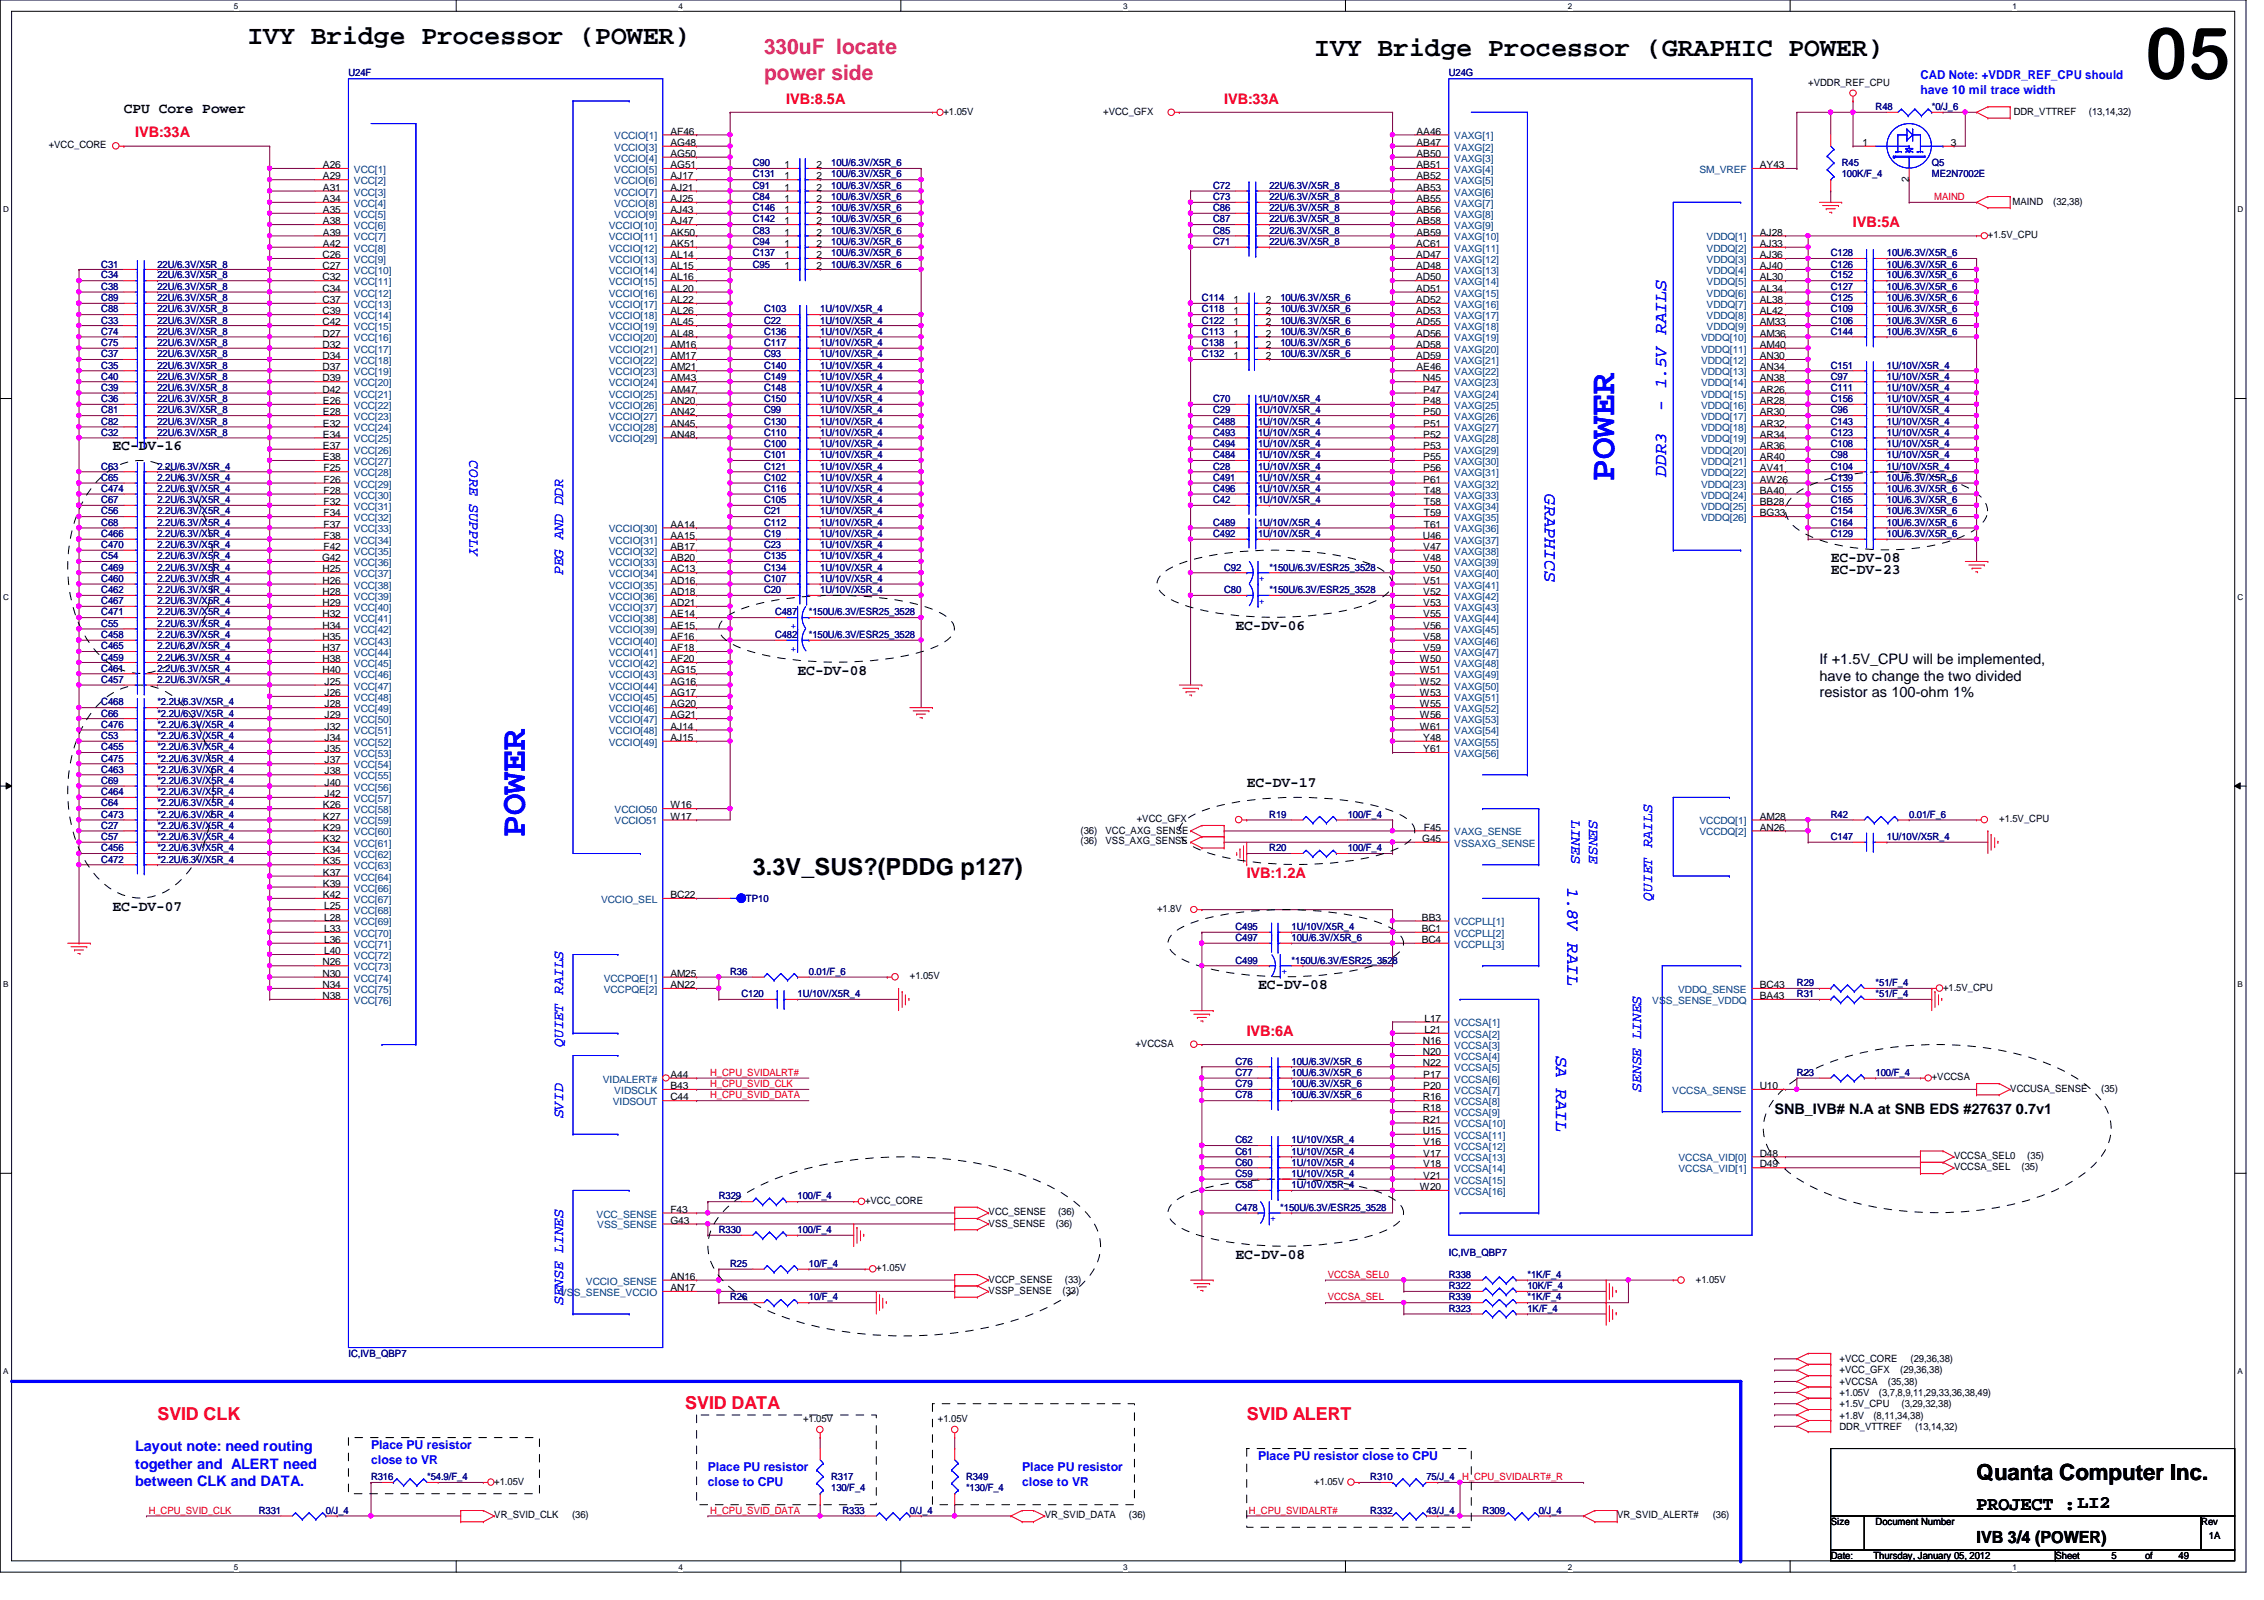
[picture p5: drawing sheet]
<svg xmlns="http://www.w3.org/2000/svg" width="297mm" height="210mm" viewBox="0 0 297 210" stroke-linecap="round" stroke-linejoin="round" font-family="sans-serif">
<defs><g id="words">
<text font-size="9.4" x="281.4" y="10.4">05</text>
<g font-size="4.7" fill="#00f">
<text x="211.8" y="63.1" transform="rotate(-90 211.8 63.1)">POWER</text>
<text x="68.9" y="109.8" transform="rotate(-90 68.9 109.8)">POWER</text>
</g>
<g font-size="3.5">
<text x="32.5" y="5.8">IVY Bridge Processor (POWER)</text>
<text x="172.4" y="7.3">IVY Bridge Processor (GRAPHIC POWER)</text>
</g>
<text font-size="3.1" x="98.8" y="114.9">3.3V_SUS?(PDDG p127)</text>
<text font-size="2.9" x="259.3" y="194.2">Quanta Computer Inc.</text>
<g font-size="2.8" fill="#ff0080">
<text x="100.2" y="10.5">power side</text>
<text x="100.2" y="7.1">330uF locate</text>
</g>
<text font-size="2.5" x="259.3" y="198">PROJECT :LI2</text>
<g font-size="2.3" fill="#00f">
<text x="218.6" y="54" transform="rotate(-90 218.6 54)">- 1.5V RAILS</text>
<text x="202.7" y="64.8" transform="rotate(90 202.7 64.8)">GRAPHICS</text>
<text x="218.6" y="62.6" transform="rotate(-90 218.6 62.6)">DDR3</text>
<text x="205.7" y="116.4" transform="rotate(90 205.7 116.4)">1.8V RAIL</text>
<text x="204.2" y="138.5" transform="rotate(90 204.2 138.5)">SA RAIL</text>
</g>
<g font-size="2.3" fill="#f00">
<text x="89.9" y="184.8">SVID DATA</text>
<text x="20.7" y="186.3">SVID CLK</text>
<text x="163.6" y="186.3">SVID ALERT</text>
</g>
<text font-size="2.2" x="259.3" y="202.4">IVB 3/4 (POWER)</text>
<g font-size="1.9">
<text x="16.3" y="14.9">CPU Core Power</text>
<text x="14.8" y="59.1">EC-DV-16</text>
<text x="240.2" y="73.8">EC-DV-08</text>
<text x="240.2" y="75.3">EC-DV-23</text>
<text x="162.1" y="82.6">EC-DV-06</text>
<text x="104.6" y="88.5">EC-DV-08</text>
<text x="238.7" y="87.2">If +1.5V_CPU will be implemented,</text>
<text x="238.7" y="89.3">have to change the two divided</text>
<text x="238.7" y="91.5">resistor as 100-ohm 1%</text>
<text x="163.6" y="103.3">EC-DV-17</text>
<text x="14.8" y="119.5">EC-DV-07</text>
<text x="165.1" y="129.8">EC-DV-08</text>
<text x="232.8" y="146.2">SNB_IVB# N.A at SNB EDS #27637 0.7v1</text>
<text x="162.1" y="165.1">EC-DV-08</text>
</g>
<g font-size="1.9" fill="#f00">
<text x="17.7" y="18">IVB:33A</text>
<text x="103.2" y="13.6">IVB:8.5A</text>
<text x="160.6" y="13.6">IVB:33A</text>
<text x="243.1" y="29.8">IVB:5A</text>
<text x="163.6" y="115.2">IVB:1.2A</text>
<text x="163.6" y="135.8">IVB:6A</text>
</g>
<g font-size="1.9" fill="#00f">
<text x="61.6" y="60.4" transform="rotate(90 61.6 60.4)">CORE SUPPLY</text>
<text x="73.9" y="75.4" transform="rotate(-90 73.9 75.4)">PEG AND DDR</text>
<text x="206.2" y="107.6" transform="rotate(90 206.2 107.6)">LINES</text>
<text x="208.5" y="107.6" transform="rotate(90 208.5 107.6)">SENSE</text>
<text x="216.8" y="118.2" transform="rotate(-90 216.8 118.2)">QUIET RAILS</text>
<text x="73.9" y="137.3" transform="rotate(-90 73.9 137.3)">QUIET RAILS</text>
<text x="215.3" y="143.2" transform="rotate(-90 215.3 143.2)">SENSE LINES</text>
<text x="73.9" y="146.7" transform="rotate(-90 73.9 146.7)">SVID</text>
<text x="73.9" y="171.2" transform="rotate(-90 73.9 171.2)">SENSE LINES</text>
<text x="17.7" y="190.4">Layout note: need routing</text>
<text x="17.7" y="192.7">together and ALERT need</text>
<text x="17.7" y="194.9">between CLK and DATA.</text>
</g>
<g font-size="1.6" fill="#00f">
<text x="252" y="10.4">CAD Note: +VDDR_REF_CPU should</text>
<text x="252" y="12.3">have 10 mil trace width</text>
<text x="48.7" y="190.1">Place PU resistor</text>
<text x="165.1" y="191.6">Place PU resistor close to CPU</text>
<text x="48.7" y="192.1">close to VR</text>
<text x="92.9" y="193">Place PU resistor</text>
<text x="92.9" y="195">close to CPU</text>
<text x="134.1" y="193">Place PU resistor</text>
<text x="134.1" y="195">close to VR</text>
</g>
<g font-size="1.3" fill="#000080">
<text x="45.7" y="10">U24F</text>
<text x="190.1" y="10">U24G</text>
<text x="246.1" y="14.4">R48</text>
<text x="253.5" y="14.4">*0/J_6</text>
<text x="98.8" y="23.3">C131</text>
<text x="98.8" y="21.8">C90</text>
<text x="109.1" y="23.3">10U/6.3V/X5R_6</text>
<text x="109.1" y="21.8">10U/6.3V/X5R_6</text>
<text x="241.6" y="21.8">R45</text>
<text x="241.6" y="23.3">100K/F_4</text>
<text x="253.4" y="21.8">Q5</text>
<text x="253.5" y="23.3">ME2N7002E</text>
<text x="98.8" y="27.7">C146</text>
<text x="98.8" y="29.2">C142</text>
<text x="98.8" y="24.8">C91</text>
<text x="98.8" y="26.2">C84</text>
<text x="109.1" y="27.7">10U/6.3V/X5R_6</text>
<text x="109.1" y="29.2">10U/6.3V/X5R_6</text>
<text x="109.1" y="24.8">10U/6.3V/X5R_6</text>
<text x="109.1" y="26.2">10U/6.3V/X5R_6</text>
<text x="159.2" y="29.2">C87</text>
<text x="159.2" y="27.7">C86</text>
<text x="159.2" y="26.2">C73</text>
<text x="159.2" y="24.8">C72</text>
<text x="166.5" y="29.2">22U/6.3V/X5R_8</text>
<text x="166.5" y="27.7">22U/6.3V/X5R_8</text>
<text x="166.5" y="26.2">22U/6.3V/X5R_8</text>
<text x="166.5" y="24.8">22U/6.3V/X5R_8</text>
<text x="13.3" y="35.1">C31</text>
<text x="20.7" y="35.1">22U/6.3V/X5R_8</text>
<text x="98.8" y="30.6">C83</text>
<text x="98.8" y="33.6">C137</text>
<text x="98.8" y="32.1">C94</text>
<text x="98.8" y="35.1">C95</text>
<text x="109.1" y="30.6">10U/6.3V/X5R_6</text>
<text x="109.1" y="33.6">10U/6.3V/X5R_6</text>
<text x="109.1" y="32.1">10U/6.3V/X5R_6</text>
<text x="109.1" y="35.1">10U/6.3V/X5R_6</text>
<text x="159.2" y="30.6">C85</text>
<text x="159.2" y="32.1">C71</text>
<text x="166.5" y="30.6">22U/6.3V/X5R_8</text>
<text x="166.5" y="32.1">22U/6.3V/X5R_8</text>
<text x="240.2" y="33.6">C128</text>
<text x="240.2" y="35.1">C126</text>
<text x="247.6" y="33.6">10U/6.3V/X5R_6</text>
<text x="247.6" y="35.1">10U/6.3V/X5R_6</text>
<text x="13.3" y="38">C38</text>
<text x="13.3" y="39.5">C89</text>
<text x="13.3" y="36.5">C34</text>
<text x="13.3" y="41">C88</text>
<text x="20.7" y="38">22U/6.3V/X5R_8</text>
<text x="20.7" y="39.5">22U/6.3V/X5R_8</text>
<text x="20.7" y="36.5">22U/6.3V/X5R_8</text>
<text x="20.7" y="41">22U/6.3V/X5R_8</text>
<text x="100.2" y="41">C103</text>
<text x="107.6" y="41">1U/10V/X5R_4</text>
<text x="157.7" y="41">C118</text>
<text x="157.7" y="39.5">C114</text>
<text x="168" y="41">10U/6.3V/X5R_6</text>
<text x="168" y="39.5">10U/6.3V/X5R_6</text>
<text x="240.2" y="41">C109</text>
<text x="240.2" y="38">C127</text>
<text x="240.2" y="39.5">C125</text>
<text x="240.2" y="36.5">C152</text>
<text x="247.6" y="41">10U/6.3V/X5R_6</text>
<text x="247.6" y="38">10U/6.3V/X5R_6</text>
<text x="247.6" y="39.5">10U/6.3V/X5R_6</text>
<text x="247.6" y="36.5">10U/6.3V/X5R_6</text>
<text x="13.3" y="45.4">C75</text>
<text x="13.3" y="43.9">C74</text>
<text x="13.3" y="42.5">C33</text>
<text x="13.3" y="46.9">C37</text>
<text x="20.7" y="45.4">22U/6.3V/X5R_8</text>
<text x="20.7" y="43.9">22U/6.3V/X5R_8</text>
<text x="20.7" y="42.5">22U/6.3V/X5R_8</text>
<text x="20.7" y="46.9">22U/6.3V/X5R_8</text>
<text x="100.2" y="45.4">C117</text>
<text x="100.2" y="43.9">C136</text>
<text x="100.2" y="46.9">C93</text>
<text x="100.2" y="42.5">C22</text>
<text x="107.6" y="45.4">1U/10V/X5R_4</text>
<text x="107.6" y="43.9">1U/10V/X5R_4</text>
<text x="107.6" y="46.9">1U/10V/X5R_4</text>
<text x="107.6" y="42.5">1U/10V/X5R_4</text>
<text x="157.7" y="42.5">C122</text>
<text x="157.7" y="43.9">C113</text>
<text x="157.7" y="45.4">C138</text>
<text x="157.7" y="46.9">C132</text>
<text x="168" y="42.5">10U/6.3V/X5R_6</text>
<text x="168" y="43.9">10U/6.3V/X5R_6</text>
<text x="168" y="45.4">10U/6.3V/X5R_6</text>
<text x="168" y="46.9">10U/6.3V/X5R_6</text>
<text x="240.2" y="42.5">C106</text>
<text x="240.2" y="43.9">C144</text>
<text x="247.6" y="42.5">10U/6.3V/X5R_6</text>
<text x="247.6" y="43.9">10U/6.3V/X5R_6</text>
<text x="13.3" y="51.3">C39</text>
<text x="13.3" y="49.8">C40</text>
<text x="13.3" y="52.7">C36</text>
<text x="13.3" y="48.3">C35</text>
<text x="20.7" y="51.3">22U/6.3V/X5R_8</text>
<text x="20.7" y="49.8">22U/6.3V/X5R_8</text>
<text x="20.7" y="52.7">22U/6.3V/X5R_8</text>
<text x="20.7" y="48.3">22U/6.3V/X5R_8</text>
<text x="100.2" y="48.3">C140</text>
<text x="100.2" y="52.7">C150</text>
<text x="100.2" y="49.8">C149</text>
<text x="100.2" y="51.3">C148</text>
<text x="107.6" y="48.3">1U/10V/X5R_4</text>
<text x="107.6" y="52.7">1U/10V/X5R_4</text>
<text x="107.6" y="49.8">1U/10V/X5R_4</text>
<text x="107.6" y="51.3">1U/10V/X5R_4</text>
<text x="159.2" y="52.7">C70</text>
<text x="165.1" y="52.7">1U/10V/X5R_4</text>
<text x="240.2" y="49.8">C97</text>
<text x="240.2" y="51.3">C111</text>
<text x="240.2" y="52.7">C156</text>
<text x="240.2" y="48.3">C151</text>
<text x="247.6" y="49.8">1U/10V/X5R_4</text>
<text x="247.6" y="51.3">1U/10V/X5R_4</text>
<text x="247.6" y="52.7">1U/10V/X5R_4</text>
<text x="247.6" y="48.3">1U/10V/X5R_4</text>
<text x="13.3" y="54.2">C81</text>
<text x="13.3" y="55.7">C82</text>
<text x="13.3" y="57.2">C32</text>
<text x="20.7" y="54.2">22U/6.3V/X5R_8</text>
<text x="20.7" y="55.7">22U/6.3V/X5R_8</text>
<text x="20.7" y="57.2">22U/6.3V/X5R_8</text>
<text x="100.2" y="57.2">C110</text>
<text x="100.2" y="58.6">C100</text>
<text x="100.2" y="54.2">C99</text>
<text x="100.2" y="55.7">C130</text>
<text x="107.6" y="57.2">1U/10V/X5R_4</text>
<text x="107.6" y="58.6">1U/10V/X5R_4</text>
<text x="107.6" y="54.2">1U/10V/X5R_4</text>
<text x="107.6" y="55.7">1U/10V/X5R_4</text>
<text x="159.2" y="58.6">C494</text>
<text x="159.2" y="57.2">C493</text>
<text x="159.2" y="54.2">C29</text>
<text x="159.2" y="55.7">C488</text>
<text x="165.1" y="58.6">1U/10V/X5R_4</text>
<text x="165.1" y="57.2">1U/10V/X5R_4</text>
<text x="165.1" y="55.7">1U/10V/X5R_4</text>
<text x="165.1" y="54.2">1U/10V/X5R_4</text>
<text x="240.2" y="55.7">C143</text>
<text x="240.2" y="57.2">C123</text>
<text x="240.2" y="58.6">C108</text>
<text x="240.2" y="54.2">C96</text>
<text x="247.6" y="55.7">1U/10V/X5R_4</text>
<text x="247.6" y="57.2">1U/10V/X5R_4</text>
<text x="247.6" y="58.6">1U/10V/X5R_4</text>
<text x="247.6" y="54.2">1U/10V/X5R_4</text>
<text x="13.3" y="61.6">C63</text>
<text x="13.3" y="64.6">C474</text>
<text x="13.3" y="63.1">C65</text>
<text x="13.3" y="66">C67</text>
<text x="20.7" y="61.6">2.2U/6.3V/X5R_4</text>
<text x="20.7" y="64.6">2.2U/6.3V/X5R_4</text>
<text x="20.7" y="63.1">2.2U/6.3V/X5R_4</text>
<text x="20.7" y="66">2.2U/6.3V/X5R_4</text>
<text x="100.2" y="63.1">C102</text>
<text x="100.2" y="61.6">C121</text>
<text x="100.2" y="60.1">C101</text>
<text x="100.2" y="64.6">C116</text>
<text x="100.2" y="66">C105</text>
<text x="107.6" y="63.1">1U/10V/X5R_4</text>
<text x="107.6" y="61.6">1U/10V/X5R_4</text>
<text x="107.6" y="60.1">1U/10V/X5R_4</text>
<text x="107.6" y="64.6">1U/10V/X5R_4</text>
<text x="107.6" y="66">1U/10V/X5R_4</text>
<text x="159.2" y="63.1">C491</text>
<text x="159.2" y="66">C42</text>
<text x="159.2" y="61.6">C28</text>
<text x="159.2" y="64.6">C496</text>
<text x="159.2" y="60.1">C484</text>
<text x="165.1" y="63.1">1U/10V/X5R_4</text>
<text x="165.1" y="64.6">1U/10V/X5R_4</text>
<text x="165.1" y="60.1">1U/10V/X5R_4</text>
<text x="165.1" y="66">1U/10V/X5R_4</text>
<text x="165.1" y="61.6">1U/10V/X5R_4</text>
<text x="240.2" y="66">C165</text>
<text x="240.2" y="61.6">C104</text>
<text x="240.2" y="64.6">C155</text>
<text x="240.2" y="63.1">C139</text>
<text x="240.2" y="60.1">C98</text>
<text x="247.6" y="66">10U/6.3V/X5R_6</text>
<text x="247.6" y="61.6">1U/10V/X5R_4</text>
<text x="247.6" y="64.6">10U/6.3V/X5R_6</text>
<text x="247.6" y="63.1">10U/6.3V/X5R_6</text>
<text x="247.6" y="60.1">1U/10V/X5R_4</text>
<text x="13.3" y="69">C68</text>
<text x="13.3" y="70.4">C466</text>
<text x="13.3" y="71.9">C470</text>
<text x="13.3" y="67.5">C56</text>
<text x="20.7" y="69">2.2U/6.3V/X5R_4</text>
<text x="20.7" y="70.4">2.2U/6.3V/X5R_4</text>
<text x="20.7" y="71.9">2.2U/6.3V/X5R_4</text>
<text x="20.7" y="67.5">2.2U/6.3V/X5R_4</text>
<text x="100.2" y="71.9">C23</text>
<text x="100.2" y="70.4">C19</text>
<text x="100.2" y="69">C112</text>
<text x="100.2" y="67.5">C21</text>
<text x="107.6" y="71.9">1U/10V/X5R_4</text>
<text x="107.6" y="70.4">1U/10V/X5R_4</text>
<text x="107.6" y="69">1U/10V/X5R_4</text>
<text x="107.6" y="67.5">1U/10V/X5R_4</text>
<text x="159.2" y="70.4">C492</text>
<text x="159.2" y="69">C489</text>
<text x="165.1" y="70.4">1U/10V/X5R_4</text>
<text x="165.1" y="69">1U/10V/X5R_4</text>
<text x="240.2" y="69">C164</text>
<text x="240.2" y="67.5">C154</text>
<text x="240.2" y="70.4">C129</text>
<text x="247.6" y="69">10U/6.3V/X5R_6</text>
<text x="247.6" y="67.5">10U/6.3V/X5R_6</text>
<text x="247.6" y="70.4">10U/6.3V/X5R_6</text>
<text x="13.3" y="76.3">C460</text>
<text x="13.3" y="73.4">C54</text>
<text x="13.3" y="77.8">C462</text>
<text x="13.3" y="74.8">C469</text>
<text x="20.7" y="76.3">2.2U/6.3V/X5R_4</text>
<text x="20.7" y="73.4">2.2U/6.3V/X5R_4</text>
<text x="20.7" y="77.8">2.2U/6.3V/X5R_4</text>
<text x="20.7" y="74.8">2.2U/6.3V/X5R_4</text>
<text x="100.2" y="73.4">C135</text>
<text x="100.2" y="74.8">C134</text>
<text x="100.2" y="76.3">C107</text>
<text x="100.2" y="77.8">C20</text>
<text x="107.6" y="73.4">1U/10V/X5R_4</text>
<text x="107.6" y="74.8">1U/10V/X5R_4</text>
<text x="107.6" y="76.3">1U/10V/X5R_4</text>
<text x="107.6" y="77.8">1U/10V/X5R_4</text>
<text x="160.6" y="74.8">C92</text>
<text x="160.6" y="77.8">C80</text>
<text x="166.5" y="74.8">*150U/6.3V/ESR25_3528</text>
<text x="166.5" y="77.8">*150U/6.3V/ESR25_3528</text>
<text x="13.3" y="80.7">C471</text>
<text x="13.3" y="82.2">C55</text>
<text x="13.3" y="79.3">C467</text>
<text x="13.3" y="83.7">C458</text>
<text x="20.7" y="80.7">2.2U/6.3V/X5R_4</text>
<text x="20.7" y="82.2">2.2U/6.3V/X5R_4</text>
<text x="20.7" y="79.3">2.2U/6.3V/X5R_4</text>
<text x="20.7" y="83.7">2.2U/6.3V/X5R_4</text>
<text x="101.7" y="83.7">C482</text>
<text x="101.7" y="80.7">C487</text>
<text x="106.1" y="83.7">*150U/6.3V/ESR25_3528</text>
<text x="106.1" y="80.7">*150U/6.3V/ESR25_3528</text>
<text x="13.3" y="85.2">C465</text>
<text x="13.3" y="89.6">C457</text>
<text x="13.3" y="88.1">C461</text>
<text x="13.3" y="86.7">C459</text>
<text x="20.7" y="85.2">2.2U/6.3V/X5R_4</text>
<text x="20.7" y="89.6">2.2U/6.3V/X5R_4</text>
<text x="20.7" y="88.1">2.2U/6.3V/X5R_4</text>
<text x="20.7" y="86.7">2.2U/6.3V/X5R_4</text>
<text x="13.3" y="95.5">C476</text>
<text x="13.3" y="94">C66</text>
<text x="13.3" y="92.5">C468</text>
<text x="20.7" y="95.5">*2.2U/6.3V/X5R_4</text>
<text x="20.7" y="94">*2.2U/6.3V/X5R_4</text>
<text x="20.7" y="92.5">*2.2U/6.3V/X5R_4</text>
<text x="13.3" y="99.9">C475</text>
<text x="13.3" y="101.4">C463</text>
<text x="13.3" y="98.4">C455</text>
<text x="13.3" y="96.9">C53</text>
<text x="20.7" y="99.9">*2.2U/6.3V/X5R_4</text>
<text x="20.7" y="101.4">*2.2U/6.3V/X5R_4</text>
<text x="20.7" y="98.4">*2.2U/6.3V/X5R_4</text>
<text x="20.7" y="96.9">*2.2U/6.3V/X5R_4</text>
<text x="13.3" y="105.8">C64</text>
<text x="13.3" y="102.8">C69</text>
<text x="13.3" y="104.3">C464</text>
<text x="13.3" y="107.3">C473</text>
<text x="20.7" y="105.8">*2.2U/6.3V/X5R_4</text>
<text x="20.7" y="102.8">*2.2U/6.3V/X5R_4</text>
<text x="20.7" y="104.3">*2.2U/6.3V/X5R_4</text>
<text x="20.7" y="107.3">*2.2U/6.3V/X5R_4</text>
<text x="166.5" y="107.3">R19</text>
<text x="176.8" y="107.3">100/F_4</text>
<text x="240.2" y="107.3">R42</text>
<text x="250.5" y="107.3">0.01/F_6</text>
<text x="13.3" y="110.2">C57</text>
<text x="13.3" y="111.7">C456</text>
<text x="13.3" y="108.8">C27</text>
<text x="13.3" y="113.2">C472</text>
<text x="20.7" y="110.2">*2.2U/6.3V/X5R_4</text>
<text x="20.7" y="111.7">*2.2U/6.3V/X5R_4</text>
<text x="20.7" y="108.8">*2.2U/6.3V/X5R_4</text>
<text x="20.7" y="113.2">*2.2U/6.3V/X5R_4</text>
<text x="166.5" y="111.7">R20</text>
<text x="176.8" y="111.7">100/F_4</text>
<text x="240.2" y="110.2">C147</text>
<text x="247.6" y="110.2">1U/10V/X5R_4</text>
<text x="97.9" y="118.3">TP10</text>
<text x="162.1" y="123.5">C497</text>
<text x="162.1" y="122">C495</text>
<text x="169.5" y="123.5">10U/6.3V/X5R_6</text>
<text x="169.5" y="122">1U/10V/X5R_4</text>
<text x="95.8" y="127.9">R36</text>
<text x="97.3" y="130.9">C120</text>
<text x="104.6" y="130.9">1U/10V/X5R_4</text>
<text x="106.1" y="127.9">0.01/F_6</text>
<text x="162.1" y="126.4">C499</text>
<text x="169.5" y="126.4">*150U/6.3V/ESR25_3528</text>
<text x="235.8" y="130.9">R31</text>
<text x="235.8" y="129.4">R29</text>
<text x="246.1" y="130.9">*51/F_4</text>
<text x="246.1" y="129.4">*51/F_4</text>
<text x="162.1" y="142.6">C79</text>
<text x="162.1" y="141.1">C77</text>
<text x="162.1" y="139.7">C76</text>
<text x="169.5" y="142.6">10U/6.3V/X5R_6</text>
<text x="169.5" y="141.1">10U/6.3V/X5R_6</text>
<text x="169.5" y="139.7">10U/6.3V/X5R_6</text>
<text x="235.8" y="141.1">R23</text>
<text x="246.1" y="141.1">100/F_4</text>
<text x="162.1" y="150">C62</text>
<text x="162.1" y="144.1">C78</text>
<text x="169.5" y="150">1U/10V/X5R_4</text>
<text x="169.5" y="144.1">10U/6.3V/X5R_6</text>
<text x="162.1" y="155.9">C58</text>
<text x="162.1" y="153">C60</text>
<text x="162.1" y="151.5">C61</text>
<text x="162.1" y="154.4">C59</text>
<text x="169.5" y="155.9">1U/10V/X5R_4</text>
<text x="169.5" y="153">1U/10V/X5R_4</text>
<text x="169.5" y="151.5">1U/10V/X5R_4</text>
<text x="169.5" y="154.4">1U/10V/X5R_4</text>
<text x="94.3" y="161.8">R330</text>
<text x="94.3" y="157.4">R329</text>
<text x="104.6" y="161.8">100/F_4</text>
<text x="104.6" y="157.4">100/F_4</text>
<text x="162.1" y="158.8">C478</text>
<text x="168" y="158.8">*150U/6.3V/ESR25_3528</text>
<text x="95.8" y="166.2">R25</text>
<text x="106.1" y="166.2">10/F_4</text>
<text x="190.1" y="167.7">R338</text>
<text x="190.1" y="164.7">IC,IVB_QBP7</text>
<text x="200.4" y="167.7">*1K/F_4</text>
<text x="95.8" y="170.6">R26</text>
<text x="106.1" y="170.6">10/F_4</text>
<text x="190.1" y="170.6">R339</text>
<text x="190.1" y="172.1">R323</text>
<text x="190.1" y="169.1">R322</text>
<text x="200.4" y="170.6">*1K/F_4</text>
<text x="200.4" y="172.1">1K/F_4</text>
<text x="200.4" y="169.1">10K/F_4</text>
<text x="45.7" y="178">IC,IVB_QBP7</text>
<text x="48.7" y="194.2">R316</text>
<text x="56" y="194.2">*54.9/F_4</text>
<text x="109" y="194.2">R317</text>
<text x="109.1" y="195.7">130/F_4</text>
<text x="126.7" y="194.2">R349</text>
<text x="126.7" y="195.7">*130/F_4</text>
<text x="179.8" y="194.2">R310</text>
<text x="187.2" y="194.2">75/J_4</text>
<text x="33.9" y="198.6">R331</text>
<text x="42.8" y="198.6">0/J_4</text>
<text x="110.5" y="198.6">R333</text>
<text x="119.4" y="198.6">0/J_4</text>
<text x="179.8" y="198.6">R332</text>
<text x="187.2" y="198.6">43/J_4</text>
<text x="194.5" y="198.6">R309</text>
<text x="201.9" y="198.6">0/J_4</text>
</g>
<g font-size="1.3">
<text x="237.2" y="11.2">+VDDR_REF_CPU</text>
<text x="88" y="17.7">AF46</text>
<text x="123.8" y="15">+1.05V</text>
<text x="144.7" y="15">+VCC_GFX</text>
<text x="185.8" y="17.7">AA46</text>
<text x="264.2" y="15">DDR_VTTREF</text>
<text x="274.1" y="15">(13,14,32)</text>
<text x="6.4" y="19.5">+VCC_CORE</text>
<text x="42.4" y="22.1">A26</text>
<text x="42.4" y="23.5">A29</text>
<text x="88" y="19.1">AG48</text>
<text x="88" y="20.6">AG50</text>
<text x="88" y="22.1">AG51</text>
<text x="88" y="23.5">AJ17</text>
<text x="102.9" y="23.5">1</text>
<text x="102.9" y="22.1">1</text>
<text x="107.1" y="23.5">2</text>
<text x="107.1" y="22.1">2</text>
<text x="185.8" y="19.1">AB47</text>
<text x="185.8" y="20.6">AB50</text>
<text x="185.8" y="22.1">AB51</text>
<text x="185.8" y="23.5">AB52</text>
<text x="230.9" y="22.1">AY43</text>
<text x="244.3" y="19.1">1</text>
<text x="250.4" y="23.9" transform="rotate(-90 250.4 23.9)">2</text>
<text x="255.9" y="19.1">3</text>
<text x="42.4" y="25">A31</text>
<text x="42.4" y="26.5">A34</text>
<text x="42.4" y="27.9">A35</text>
<text x="42.4" y="29.4">A38</text>
<text x="88" y="25">AJ21</text>
<text x="88" y="26.5">AJ25</text>
<text x="88" y="27.9">AJ43</text>
<text x="88" y="29.4">AJ47</text>
<text x="102.9" y="27.9">1</text>
<text x="102.9" y="29.4">1</text>
<text x="102.9" y="25">1</text>
<text x="102.9" y="26.5">1</text>
<text x="107.1" y="27.9">2</text>
<text x="107.1" y="29.4">2</text>
<text x="107.1" y="25">2</text>
<text x="107.1" y="26.5">2</text>
<text x="185.8" y="25">AB53</text>
<text x="185.8" y="26.5">AB55</text>
<text x="185.8" y="27.9">AB56</text>
<text x="185.8" y="29.4">AB58</text>
<text x="264" y="26.8">MAIND</text>
<text x="269.4" y="26.8">(32,38)</text>
<text x="42.3" y="33.9">C26</text>
<text x="42.3" y="35.3">C27</text>
<text x="42.4" y="30.9">A39</text>
<text x="42.4" y="32.4">A42</text>
<text x="88" y="30.9">AK50</text>
<text x="88" y="32.4">AK51</text>
<text x="88" y="33.9">AL14</text>
<text x="88" y="35.3">AL15</text>
<text x="102.9" y="30.9">1</text>
<text x="102.9" y="33.9">1</text>
<text x="102.9" y="32.4">1</text>
<text x="102.9" y="35.3">1</text>
<text x="107.1" y="30.9">2</text>
<text x="107.1" y="33.9">2</text>
<text x="107.1" y="32.4">2</text>
<text x="107.1" y="35.3">2</text>
<text x="185.8" y="32.4">AC61</text>
<text x="185.8" y="33.9">AD47</text>
<text x="185.8" y="35.3">AD48</text>
<text x="185.8" y="30.9">AB59</text>
<text x="230.9" y="30.9">AJ28</text>
<text x="230.9" y="32.4">AJ33</text>
<text x="230.9" y="33.9">AJ36</text>
<text x="230.9" y="35.3">AJ40</text>
<text x="260.8" y="31.2">+1.5V_CPU</text>
<text x="42.3" y="36.8">C32</text>
<text x="42.3" y="38.3">C34</text>
<text x="42.3" y="39.8">C37</text>
<text x="42.3" y="41.2">C39</text>
<text x="88" y="36.8">AL16</text>
<text x="88" y="38.3">AL20</text>
<text x="88" y="39.8">AL22</text>
<text x="88" y="41.2">AL26</text>
<text x="161.8" y="41.2">1</text>
<text x="161.8" y="39.8">1</text>
<text x="166.1" y="41.2">2</text>
<text x="166.1" y="39.8">2</text>
<text x="185.8" y="36.8">AD50</text>
<text x="185.8" y="38.3">AD51</text>
<text x="185.8" y="39.8">AD52</text>
<text x="185.8" y="41.2">AD53</text>
<text x="230.9" y="36.8">AL30</text>
<text x="230.9" y="38.3">AL34</text>
<text x="230.9" y="39.8">AL38</text>
<text x="230.9" y="41.2">AL42</text>
<text x="42.3" y="42.7">C42</text>
<text x="42.3" y="44.2">D27</text>
<text x="42.3" y="45.6">D32</text>
<text x="42.3" y="47.1">D34</text>
<text x="88" y="42.7">AL45</text>
<text x="88" y="44.2">AL48</text>
<text x="88" y="45.6">AM16</text>
<text x="88" y="47.1">AM17</text>
<text x="161.8" y="42.7">1</text>
<text x="161.8" y="44.2">1</text>
<text x="161.8" y="45.6">1</text>
<text x="161.8" y="47.1">1</text>
<text x="166.1" y="42.7">2</text>
<text x="166.1" y="44.2">2</text>
<text x="166.1" y="45.6">2</text>
<text x="166.1" y="47.1">2</text>
<text x="185.8" y="42.7">AD55</text>
<text x="185.8" y="44.2">AD56</text>
<text x="185.8" y="45.6">AD58</text>
<text x="185.8" y="47.1">AD59</text>
<text x="230.9" y="42.7">AM33</text>
<text x="230.9" y="45.6">AM40</text>
<text x="230.9" y="47.1">AN30</text>
<text x="230.9" y="44.2">AM36</text>
<text x="42.3" y="48.6">D37</text>
<text x="42.3" y="50">D39</text>
<text x="42.3" y="51.5">D42</text>
<text x="42.4" y="53">E26</text>
<text x="88" y="48.6">AM21</text>
<text x="88" y="50">AM43</text>
<text x="88" y="51.5">AM47</text>
<text x="88" y="53">AN20</text>
<text x="185.8" y="48.6">AE46</text>
<text x="186.7" y="50">N45</text>
<text x="186.7" y="51.5">P47</text>
<text x="186.7" y="53">P48</text>
<text x="230.9" y="48.6">AN34</text>
<text x="230.9" y="50">AN38</text>
<text x="230.9" y="51.5">AR26</text>
<text x="230.9" y="53">AR28</text>
<text x="42.4" y="54.5">E28</text>
<text x="42.4" y="56">E32</text>
<text x="42.4" y="57.4">E34</text>
<text x="42.4" y="58.9">E37</text>
<text x="88" y="54.5">AN42</text>
<text x="88" y="56">AN45</text>
<text x="88" y="57.4">AN48</text>
<text x="186.7" y="54.5">P50</text>
<text x="186.7" y="56">P51</text>
<text x="186.7" y="57.4">P52</text>
<text x="186.7" y="58.9">P53</text>
<text x="230.9" y="54.5">AR30</text>
<text x="230.9" y="56">AR32</text>
<text x="230.9" y="57.4">AR34</text>
<text x="230.9" y="58.9">AR36</text>
<text x="42.4" y="60.4">E38</text>
<text x="42.5" y="61.8">F25</text>
<text x="42.5" y="63.3">F26</text>
<text x="42.5" y="64.8">F28</text>
<text x="186.7" y="60.4">P55</text>
<text x="186.7" y="61.8">P56</text>
<text x="186.7" y="63.3">P61</text>
<text x="186.8" y="64.8">T48</text>
<text x="230.9" y="60.4">AR40</text>
<text x="230.9" y="61.8">AV41</text>
<text x="230.9" y="63.3">AW26</text>
<text x="230.9" y="64.8">BA40</text>
<text x="42.5" y="66.3">F32</text>
<text x="42.5" y="67.7">F34</text>
<text x="42.5" y="69.2">F37</text>
<text x="42.5" y="70.7">F38</text>
<text x="88" y="69.2">AA14</text>
<text x="88" y="70.7">AA15</text>
<text x="186.7" y="70.7">U46</text>
<text x="186.8" y="66.3">T58</text>
<text x="186.8" y="67.7">T59</text>
<text x="186.8" y="69.2">T61</text>
<text x="230.9" y="66.3">BB28</text>
<text x="230.9" y="67.7">BG33</text>
<text x="42.2" y="73.6">G42</text>
<text x="42.3" y="75.1">H25</text>
<text x="42.3" y="76.6">H26</text>
<text x="42.5" y="72.1">F42</text>
<text x="88" y="72.1">AB17</text>
<text x="88" y="73.6">AB20</text>
<text x="88" y="75.1">AC13</text>
<text x="88" y="76.6">AD16</text>
<text x="186.7" y="72.1">V47</text>
<text x="186.7" y="73.6">V48</text>
<text x="186.7" y="75.1">V50</text>
<text x="186.7" y="76.6">V51</text>
<text x="42.3" y="78.1">H28</text>
<text x="42.3" y="79.5">H29</text>
<text x="42.3" y="81">H32</text>
<text x="42.3" y="82.5">H34</text>
<text x="42.3" y="83.9">H35</text>
<text x="88" y="78.1">AD18</text>
<text x="88" y="79.5">AD21</text>
<text x="88" y="81">AE14</text>
<text x="88" y="82.5">AE15</text>
<text x="88" y="83.9">AF16</text>
<text x="186.7" y="78.1">V52</text>
<text x="186.7" y="79.5">V53</text>
<text x="186.7" y="81">V55</text>
<text x="186.7" y="82.5">V56</text>
<text x="186.7" y="83.9">V58</text>
<text x="42.3" y="85.4">H37</text>
<text x="42.3" y="86.9">H38</text>
<text x="42.3" y="88.3">H40</text>
<text x="42.6" y="89.8">J25</text>
<text x="88" y="85.4">AF18</text>
<text x="88" y="86.9">AF20</text>
<text x="88" y="88.3">AG15</text>
<text x="88" y="89.8">AG16</text>
<text x="186.3" y="86.9">W50</text>
<text x="186.3" y="88.3">W51</text>
<text x="186.3" y="89.8">W52</text>
<text x="186.7" y="85.4">V59</text>
<text x="42.6" y="91.3">J26</text>
<text x="42.6" y="92.8">J28</text>
<text x="42.6" y="94.2">J29</text>
<text x="42.6" y="95.7">J32</text>
<text x="88" y="91.3">AG17</text>
<text x="88" y="92.8">AG20</text>
<text x="88" y="94.2">AG21</text>
<text x="88" y="95.7">AJ14</text>
<text x="186.3" y="91.3">W53</text>
<text x="186.3" y="92.8">W55</text>
<text x="186.3" y="94.2">W56</text>
<text x="186.3" y="95.7">W61</text>
<text x="42.6" y="97.2">J34</text>
<text x="42.6" y="98.7">J35</text>
<text x="42.6" y="100.2">J37</text>
<text x="42.6" y="101.6">J38</text>
<text x="88" y="97.2">AJ15</text>
<text x="186.7" y="97.2">Y48</text>
<text x="186.7" y="98.7">Y61</text>
<text x="42.4" y="106">K26</text>
<text x="42.4" y="107.5">K27</text>
<text x="42.6" y="103.1">J40</text>
<text x="42.6" y="104.6">J42</text>
<text x="88" y="106">W16</text>
<text x="88" y="107.5">W17</text>
<text x="149.1" y="107.9">+VCC_GFX</text>
<text x="230.9" y="107.5">AM28</text>
<text x="262.3" y="107.9">+1.5V_CPU</text>
<text x="42.4" y="109">K29</text>
<text x="42.4" y="110.4">K32</text>
<text x="42.4" y="111.9">K34</text>
<text x="42.4" y="113.4">K35</text>
<text x="141.8" y="109.3">(36)</text>
<text x="141.8" y="110.8">(36)</text>
<text x="145" y="109.3">VCC_AXG_SENSE</text>
<text x="145" y="110.8">VSS_AXG_SENSE</text>
<text x="186.6" y="110.4">G45</text>
<text x="186.8" y="109">F45</text>
<text x="230.9" y="109">AN26</text>
<text x="42.4" y="114.9">K37</text>
<text x="42.4" y="116.3">K39</text>
<text x="42.4" y="117.8">K42</text>
<text x="42.5" y="119.3">L25</text>
<text x="88" y="117.8">BC22</text>
<text x="151.8" y="119.6">+1.8V</text>
<text x="42.5" y="120.8">L28</text>
<text x="42.5" y="122.3">L33</text>
<text x="42.5" y="123.7">L36</text>
<text x="42.5" y="125.2">L40</text>
<text x="186.5" y="122.3">BC1</text>
<text x="186.5" y="123.7">BC4</text>
<text x="186.6" y="120.8">BB3</text>
<text x="42.3" y="126.7">N26</text>
<text x="42.3" y="128.1">N30</text>
<text x="42.3" y="129.6">N34</text>
<text x="42.3" y="131.1">N38</text>
<text x="88" y="128.1">AM25</text>
<text x="88" y="129.6">AN22</text>
<text x="119.4" y="128.5">+1.05V</text>
<text x="230.9" y="129.6">BC43</text>
<text x="230.9" y="131.1">BA43</text>
<text x="254.9" y="130">+1.5V_CPU</text>
<text x="149" y="137.3">+VCCSA</text>
<text x="186.7" y="137">N16</text>
<text x="186.9" y="134">L17</text>
<text x="186.9" y="135.5">L21</text>
<text x="88" y="142.9">B43</text>
<text x="88" y="141.4">A44</text>
<text x="186.7" y="138.4">N20</text>
<text x="186.7" y="139.9">N22</text>
<text x="186.7" y="141.4">P17</text>
<text x="186.7" y="142.9">P20</text>
<text x="230.9" y="142.9">U10</text>
<text x="253.4" y="141.7">+VCCSA</text>
<text x="263.7" y="143.2">VCCUSA_SENSE</text>
<text x="275.7" y="143.2">(35)</text>
<text x="88" y="144.4">C44</text>
<text x="186.7" y="147.3">R21</text>
<text x="186.7" y="145.8">R18</text>
<text x="186.7" y="148.8">U15</text>
<text x="186.7" y="144.4">R16</text>
<text x="186.7" y="150.2">V16</text>
<text x="186.7" y="151.7">V17</text>
<text x="186.7" y="153.2">V18</text>
<text x="186.7" y="154.6">V21</text>
<text x="230.9" y="153.2">D49</text>
<text x="230.9" y="151.7">D48</text>
<text x="256.4" y="152.1">VCCSA_SEL0</text>
<text x="256.4" y="153.5">VCCSA_SEL</text>
<text x="265.2" y="153.5">(35)</text>
<text x="266" y="152.1">(35)</text>
<text x="88" y="159.1">F43</text>
<text x="88" y="160.5">G43</text>
<text x="113.5" y="157.9">+VCC_CORE</text>
<text x="129.7" y="160.9">VSS_SENSE</text>
<text x="129.7" y="159.4">VCC_SENSE</text>
<text x="138.5" y="160.9">(36)</text>
<text x="138.8" y="159.4">(36)</text>
<text x="186.3" y="156.1">W20</text>
<text x="88" y="167.9">AN16</text>
<text x="115" y="166.8">+1.05V</text>
<text x="88" y="169.4">AN17</text>
<text x="129.7" y="168.3">VCCP_SENSE</text>
<text x="129.7" y="169.7">VSSP_SENSE</text>
<text x="139.4" y="169.7">(33)</text>
<text x="139.7" y="168.3">(33)</text>
<text x="222.5" y="168.3">+1.05V</text>
<text x="241.3" y="178.7">+VCC_CORE</text>
<text x="250.7" y="178.7">(29,36,38)</text>
<text x="241.3" y="183.1">+1.05V</text>
<text x="241.3" y="180.2">+VCC_GFX</text>
<text x="241.3" y="184.6">+1.5V_CPU</text>
<text x="241.3" y="181.7">+VCCSA</text>
<text x="246.5" y="183.1">(3,7,8,9,11,29,33,36,38,49)</text>
<text x="247.7" y="181.7">(35,38)</text>
<text x="249.3" y="180.2">(29,36,38)</text>
<text x="249.5" y="184.6">(3,29,32,38)</text>
<text x="105.4" y="186.5">+1.05V</text>
<text x="123.1" y="186.5">+1.05V</text>
<text x="241.3" y="186.1">+1.8V</text>
<text x="241.3" y="187.5">DDR_VTTREF</text>
<text x="245.8" y="186.1">(8,11,34,38)</text>
<text x="251.3" y="187.5">(13,14,32)</text>
<text x="64.9" y="194.8">+1.05V</text>
<text x="172.4" y="194.8">+1.05V</text>
<text x="64.9" y="199.2">VR_SVID_CLK</text>
<text x="75.1" y="199.2">(36)</text>
<text x="137.1" y="199.2">VR_SVID_DATA</text>
<text x="148.1" y="199.2">(36)</text>
<text x="212.2" y="199.2">VR_SVID_ALERT#</text>
<text x="224.7" y="199.2">(36)</text>
<text x="240.2" y="200.1">Size</text>
<text x="246.1" y="200.1">Document Number</text>
<text x="288.8" y="200.1">Rev</text>
<text x="289.8" y="201.8">1A</text>
<text x="240.2" y="204.5">Date:</text>
<text x="245.8" y="204.5">Thursday, January 05, 2012</text>
<text x="269.7" y="204.5">Sheet</text>
<text x="277" y="204.5">5</text>
<text x="281.4" y="204.5">of</text>
<text x="285.8" y="204.5">49</text>
</g>
<g font-size="1.3" fill="#004080">
<text x="46.4" y="22.7">VCC[1]</text>
<text x="80.6" y="18.3">VCCIO[1]</text>
<text x="80.6" y="19.8">VCCIO[3]</text>
<text x="80.6" y="21.2">VCCIO[4]</text>
<text x="80.6" y="22.7">VCCIO[5]</text>
<text x="190.8" y="18.3">VAXG[1]</text>
<text x="190.8" y="19.8">VAXG[2]</text>
<text x="190.8" y="21.2">VAXG[3]</text>
<text x="190.8" y="22.7">VAXG[4]</text>
<text x="223" y="22.7">SM_VREF</text>
<text x="46.4" y="24.2">VCC[2]</text>
<text x="46.4" y="25.7">VCC[3]</text>
<text x="46.4" y="27.1">VCC[4]</text>
<text x="46.4" y="28.6">VCC[5]</text>
<text x="80.6" y="24.2">VCCIO[6]</text>
<text x="80.6" y="25.7">VCCIO[7]</text>
<text x="80.6" y="27.1">VCCIO[8]</text>
<text x="80.6" y="28.6">VCCIO[9]</text>
<text x="190.8" y="24.2">VAXG[5]</text>
<text x="190.8" y="25.7">VAXG[6]</text>
<text x="190.8" y="27.1">VAXG[7]</text>
<text x="190.8" y="28.6">VAXG[8]</text>
<text x="46.4" y="30.1">VCC[6]</text>
<text x="46.4" y="31.5">VCC[7]</text>
<text x="46.4" y="33">VCC[8]</text>
<text x="46.4" y="34.5">VCC[9]</text>
<text x="46.4" y="35.9">VCC[10]</text>
<text x="79.9" y="30.1">VCCIO[10]</text>
<text x="79.9" y="31.5">VCCIO[11]</text>
<text x="79.9" y="33">VCCIO[12]</text>
<text x="79.9" y="34.5">VCCIO[13]</text>
<text x="79.9" y="35.9">VCCIO[14]</text>
<text x="190.8" y="30.1">VAXG[9]</text>
<text x="190.8" y="31.5">VAXG[10]</text>
<text x="190.8" y="33">VAXG[11]</text>
<text x="190.8" y="34.5">VAXG[12]</text>
<text x="190.8" y="35.9">VAXG[13]</text>
<text x="223.9" y="31.5">VDDQ[1]</text>
<text x="223.9" y="33">VDDQ[2]</text>
<text x="223.9" y="34.5">VDDQ[3]</text>
<text x="223.9" y="35.9">VDDQ[4]</text>
<text x="46.4" y="37.4">VCC[11]</text>
<text x="46.4" y="38.9">VCC[12]</text>
<text x="46.4" y="40.4">VCC[13]</text>
<text x="46.4" y="41.9">VCC[14]</text>
<text x="79.9" y="37.4">VCCIO[15]</text>
<text x="79.9" y="38.9">VCCIO[16]</text>
<text x="79.9" y="40.4">VCCIO[17]</text>
<text x="79.9" y="41.9">VCCIO[18]</text>
<text x="190.8" y="37.4">VAXG[14]</text>
<text x="190.8" y="38.9">VAXG[15]</text>
<text x="190.8" y="40.4">VAXG[16]</text>
<text x="190.8" y="41.9">VAXG[17]</text>
<text x="223.9" y="37.4">VDDQ[5]</text>
<text x="223.9" y="38.9">VDDQ[6]</text>
<text x="223.9" y="40.4">VDDQ[7]</text>
<text x="223.9" y="41.9">VDDQ[8]</text>
<text x="46.4" y="43.3">VCC[15]</text>
<text x="46.4" y="44.8">VCC[16]</text>
<text x="46.4" y="46.3">VCC[17]</text>
<text x="46.4" y="47.8">VCC[18]</text>
<text x="79.9" y="43.3">VCCIO[19]</text>
<text x="79.9" y="44.8">VCCIO[20]</text>
<text x="79.9" y="46.3">VCCIO[21]</text>
<text x="79.9" y="47.8">VCCIO[22]</text>
<text x="190.8" y="43.3">VAXG[18]</text>
<text x="190.8" y="44.8">VAXG[19]</text>
<text x="190.8" y="46.3">VAXG[20]</text>
<text x="190.8" y="47.8">VAXG[21]</text>
<text x="223.2" y="46.3">VDDQ[11]</text>
<text x="223.2" y="47.8">VDDQ[12]</text>
<text x="223.2" y="44.8">VDDQ[10]</text>
<text x="223.9" y="43.3">VDDQ[9]</text>
<text x="46.4" y="49.2">VCC[19]</text>
<text x="46.4" y="50.7">VCC[20]</text>
<text x="46.4" y="52.2">VCC[21]</text>
<text x="46.4" y="53.6">VCC[22]</text>
<text x="79.9" y="49.2">VCCIO[23]</text>
<text x="79.9" y="50.7">VCCIO[24]</text>
<text x="79.9" y="52.2">VCCIO[25]</text>
<text x="79.9" y="53.6">VCCIO[26]</text>
<text x="190.8" y="49.2">VAXG[22]</text>
<text x="190.8" y="50.7">VAXG[23]</text>
<text x="190.8" y="52.2">VAXG[24]</text>
<text x="190.8" y="53.6">VAXG[25]</text>
<text x="223.2" y="49.2">VDDQ[13]</text>
<text x="223.2" y="50.7">VDDQ[14]</text>
<text x="223.2" y="52.2">VDDQ[15]</text>
<text x="223.2" y="53.6">VDDQ[16]</text>
<text x="46.4" y="55.1">VCC[23]</text>
<text x="46.4" y="56.6">VCC[24]</text>
<text x="46.4" y="58">VCC[25]</text>
<text x="46.4" y="59.5">VCC[26]</text>
<text x="79.9" y="55.1">VCCIO[27]</text>
<text x="79.9" y="56.6">VCCIO[28]</text>
<text x="79.9" y="58">VCCIO[29]</text>
<text x="190.8" y="55.1">VAXG[26]</text>
<text x="190.8" y="56.6">VAXG[27]</text>
<text x="190.8" y="58">VAXG[28]</text>
<text x="190.8" y="59.5">VAXG[29]</text>
<text x="223.2" y="55.1">VDDQ[17]</text>
<text x="223.2" y="56.6">VDDQ[18]</text>
<text x="223.2" y="58">VDDQ[19]</text>
<text x="223.2" y="59.5">VDDQ[20]</text>
<text x="46.4" y="61">VCC[27]</text>
<text x="46.4" y="62.5">VCC[28]</text>
<text x="46.4" y="64">VCC[29]</text>
<text x="46.4" y="65.4">VCC[30]</text>
<text x="190.8" y="61">VAXG[30]</text>
<text x="190.8" y="62.5">VAXG[31]</text>
<text x="190.8" y="64">VAXG[32]</text>
<text x="190.8" y="65.4">VAXG[33]</text>
<text x="223.2" y="61">VDDQ[21]</text>
<text x="223.2" y="62.5">VDDQ[22]</text>
<text x="223.2" y="64">VDDQ[23]</text>
<text x="223.2" y="65.4">VDDQ[24]</text>
<text x="46.4" y="66.9">VCC[31]</text>
<text x="46.4" y="68.4">VCC[32]</text>
<text x="46.4" y="69.8">VCC[33]</text>
<text x="46.4" y="71.3">VCC[34]</text>
<text x="79.9" y="69.8">VCCIO[30]</text>
<text x="79.9" y="71.3">VCCIO[31]</text>
<text x="190.8" y="66.9">VAXG[34]</text>
<text x="190.8" y="68.4">VAXG[35]</text>
<text x="190.8" y="69.8">VAXG[36]</text>
<text x="190.8" y="71.3">VAXG[37]</text>
<text x="223.2" y="66.9">VDDQ[25]</text>
<text x="223.2" y="68.4">VDDQ[26]</text>
<text x="46.4" y="72.8">VCC[35]</text>
<text x="46.4" y="74.3">VCC[36]</text>
<text x="46.4" y="75.7">VCC[37]</text>
<text x="46.4" y="77.2">VCC[38]</text>
<text x="79.9" y="72.8">VCCIO[32]</text>
<text x="79.9" y="74.3">VCCIO[33]</text>
<text x="79.9" y="75.7">VCCIO[34]</text>
<text x="79.9" y="77.2">VCCIO[35]</text>
<text x="190.8" y="72.8">VAXG[38]</text>
<text x="190.8" y="74.3">VAXG[39]</text>
<text x="190.8" y="75.7">VAXG[40]</text>
<text x="190.8" y="77.2">VAXG[41]</text>
<text x="46.4" y="78.7">VCC[39]</text>
<text x="46.4" y="80.1">VCC[40]</text>
<text x="46.4" y="81.6">VCC[41]</text>
<text x="46.4" y="83.1">VCC[42]</text>
<text x="79.9" y="78.7">VCCIO[36]</text>
<text x="79.9" y="80.1">VCCIO[37]</text>
<text x="79.9" y="81.6">VCCIO[38]</text>
<text x="79.9" y="83.1">VCCIO[39]</text>
<text x="190.8" y="78.7">VAXG[42]</text>
<text x="190.8" y="80.1">VAXG[43]</text>
<text x="190.8" y="81.6">VAXG[44]</text>
<text x="190.8" y="83.1">VAXG[45]</text>
<text x="46.4" y="84.6">VCC[43]</text>
<text x="46.4" y="86.1">VCC[44]</text>
<text x="46.4" y="87.5">VCC[45]</text>
<text x="46.4" y="89">VCC[46]</text>
<text x="79.9" y="84.6">VCCIO[40]</text>
<text x="79.9" y="86.1">VCCIO[41]</text>
<text x="79.9" y="87.5">VCCIO[42]</text>
<text x="79.9" y="89">VCCIO[43]</text>
<text x="190.8" y="84.6">VAXG[46]</text>
<text x="190.8" y="86.1">VAXG[47]</text>
<text x="190.8" y="87.5">VAXG[48]</text>
<text x="190.8" y="89">VAXG[49]</text>
<text x="46.4" y="90.5">VCC[47]</text>
<text x="46.4" y="91.9">VCC[48]</text>
<text x="46.4" y="93.4">VCC[49]</text>
<text x="46.4" y="94.9">VCC[50]</text>
<text x="79.9" y="90.5">VCCIO[44]</text>
<text x="79.9" y="91.9">VCCIO[45]</text>
<text x="79.9" y="93.4">VCCIO[46]</text>
<text x="79.9" y="94.9">VCCIO[47]</text>
<text x="190.8" y="90.5">VAXG[50]</text>
<text x="190.8" y="91.9">VAXG[51]</text>
<text x="190.8" y="93.4">VAXG[52]</text>
<text x="190.8" y="94.9">VAXG[53]</text>
<text x="46.4" y="96.4">VCC[51]</text>
<text x="46.4" y="97.8">VCC[52]</text>
<text x="46.4" y="99.3">VCC[53]</text>
<text x="46.4" y="100.8">VCC[54]</text>
<text x="79.9" y="96.4">VCCIO[48]</text>
<text x="79.9" y="97.8">VCCIO[49]</text>
<text x="190.8" y="96.4">VAXG[54]</text>
<text x="190.8" y="97.8">VAXG[55]</text>
<text x="190.8" y="99.3">VAXG[56]</text>
<text x="46.4" y="102.2">VCC[55]</text>
<text x="46.4" y="103.7">VCC[56]</text>
<text x="46.4" y="105.2">VCC[57]</text>
<text x="46.4" y="106.7">VCC[58]</text>
<text x="80.6" y="106.7">VCCIO50</text>
<text x="46.4" y="108.2">VCC[59]</text>
<text x="46.4" y="109.6">VCC[60]</text>
<text x="46.4" y="111.1">VCC[61]</text>
<text x="46.4" y="112.6">VCC[62]</text>
<text x="80.6" y="108.2">VCCIO51</text>
<text x="190.8" y="109.6">VAXG_SENSE</text>
<text x="190.8" y="111.1">VSSAXG_SENSE</text>
<text x="223" y="108.2">VCCDQ[1]</text>
<text x="223" y="109.6">VCCDQ[2]</text>
<text x="46.4" y="114">VCC[63]</text>
<text x="46.4" y="115.5">VCC[64]</text>
<text x="46.4" y="117">VCC[66]</text>
<text x="46.4" y="118.4">VCC[67]</text>
<text x="46.4" y="119.9">VCC[68]</text>
<text x="78.9" y="118.4">VCCIO_SEL</text>
<text x="46.4" y="121.4">VCC[69]</text>
<text x="46.4" y="122.9">VCC[70]</text>
<text x="46.4" y="124.3">VCC[71]</text>
<text x="46.4" y="125.8">VCC[72]</text>
<text x="190.8" y="121.4">VCCPLL[1]</text>
<text x="190.8" y="122.9">VCCPLL[2]</text>
<text x="190.8" y="124.3">VCCPLL[3]</text>
<text x="46.4" y="127.3">VCC[73]</text>
<text x="46.4" y="128.8">VCC[74]</text>
<text x="46.4" y="130.3">VCC[75]</text>
<text x="46.4" y="131.7">VCC[76]</text>
<text x="79.2" y="128.8">VCCPQE[1]</text>
<text x="79.2" y="130.3">VCCPQE[2]</text>
<text x="216.8" y="131.7">VSS_SENSE_VDDQ</text>
<text x="220.2" y="130.3">VDDQ_SENSE</text>
<text x="190.8" y="134.7">VCCSA[1]</text>
<text x="190.8" y="136.1">VCCSA[2]</text>
<text x="190.8" y="137.6">VCCSA[3]</text>
<text x="79.1" y="142">VIDALERT#</text>
<text x="80.6" y="143.5">VIDSCLK</text>
<text x="190.8" y="139.1">VCCSA[4]</text>
<text x="190.8" y="140.5">VCCSA[5]</text>
<text x="190.8" y="142">VCCSA[6]</text>
<text x="190.8" y="143.5">VCCSA[7]</text>
<text x="219.4" y="143.5">VCCSA_SENSE</text>
<text x="80.4" y="145">VIDSOUT</text>
<text x="190.8" y="147.9">VCCSA[10]</text>
<text x="190.8" y="146.4">VCCSA[9]</text>
<text x="190.8" y="149.4">VCCSA[11]</text>
<text x="190.8" y="145">VCCSA[8]</text>
<text x="190.8" y="150.9">VCCSA[12]</text>
<text x="190.8" y="152.4">VCCSA[13]</text>
<text x="190.8" y="153.8">VCCSA[14]</text>
<text x="190.8" y="155.3">VCCSA[15]</text>
<text x="220.2" y="153.8">VCCSA_VID[1]</text>
<text x="220.2" y="152.4">VCCSA_VID[0]</text>
<text x="78.3" y="159.7">VCC_SENSE</text>
<text x="78.4" y="161.2">VSS_SENSE</text>
<text x="190.8" y="156.8">VCCSA[16]</text>
<text x="73.5" y="170">VSS_SENSE_VCCIO</text>
<text x="76.9" y="168.5">VCCIO_SENSE</text>
</g>
<g font-size="1.3" fill="#f00">
<text x="253.7" y="26.2">MAIND</text>
<text x="93.2" y="141.1">H_CPU_SVIDALRT#</text>
<text x="93.2" y="142.6">H_CPU_SVID_CLK</text>
<text x="93.2" y="144.1">H_CPU_SVID_DATA</text>
<text x="174.2" y="167.6">VCCSA_SEL0</text>
<text x="174.2" y="170.6">VCCSA_SEL</text>
<text x="191.9" y="194.2">H_CPU_SVIDALRT#_R</text>
<text x="19.5" y="198.6">H_CPU_SVID_CLK</text>
<text x="93.2" y="198.6">H_CPU_SVID_DATA</text>
<text x="163.9" y="198.6">H_CPU_SVIDALRT#</text>
</g>
<g font-size="1.3" fill="#00f">
<text x="165.2" y="75.6" transform="rotate(90 165.2 75.6)">+</text>
<text x="104.5" y="82.5" transform="rotate(-90 104.5 82.5)">+</text>
<text x="165.2" y="78.5" transform="rotate(90 165.2 78.5)">+</text>
<text x="104.5" y="85.5" transform="rotate(-90 104.5 85.5)">+</text>
<text x="168.2" y="127.1" transform="rotate(90 168.2 127.1)">+</text>
<text x="166.7" y="159.6" transform="rotate(90 166.7 159.6)">+</text>
</g>
<g font-size="1.1">
<text x="30.7" y="1.1">5</text>
<text x="89" y="1.1">4</text>
<text x="147.4" y="1.1">3</text>
<text x="205.7" y="1.1">2</text>
<text x="264" y="1.1">1</text>
<text x=".4" y="27.9">D</text>
<text x="293.6" y="27.9">D</text>
<text x=".4" y="78.7">C</text>
<text x="293.6" y="78.7">C</text>
<text x=".4" y="129.5">B</text>
<text x="293.6" y="129.5">B</text>
<text x=".4" y="180.3">A</text>
<text x="293.6" y="180.3">A</text>
<text x="30.7" y="205.9">5</text>
<text x="89" y="205.9">4</text>
<text x="147.4" y="205.9">3</text>
<text x="205.7" y="205.9">2</text>
<text x="264" y="205.9">1</text>
</g>
</g></defs>
<path d="M0 0h294.7v206.2h-294.7zM1.5 1.5h291.7v203.3h-291.7z" fill="none" stroke="#000" stroke-width=".13"/>
<g fill="#fff">
<path d="M30.7 .2h.6v1.2h-.6z"/>
<path d="M30.7 204.9h.6v1.2h-.6z"/>
</g>
<path d="M59.9 0v1.5M59.9 204.8v1.4" fill="none" stroke="#000" stroke-width=".13"/>
<g fill="#fff">
<path d="M89 .2h.6v1.2h-.6z"/>
<path d="M89 204.9h.6v1.2h-.6z"/>
</g>
<path d="M118.2 0v1.5M118.2 204.8v1.4" fill="none" stroke="#000" stroke-width=".13"/>
<g fill="#fff">
<path d="M147.4 .2h.6v1.2h-.6z"/>
<path d="M147.4 204.9h.6v1.2h-.6z"/>
</g>
<path d="M176.5 0v1.5M176.5 204.8v1.4" fill="none" stroke="#000" stroke-width=".13"/>
<g fill="#fff">
<path d="M205.7 .2h.6v1.2h-.6z"/>
<path d="M205.7 204.9h.6v1.2h-.6z"/>
</g>
<path d="M234.9 0v1.5M234.9 204.8v1.4" fill="none" stroke="#000" stroke-width=".13"/>
<g fill="#fff">
<path d="M264 .2h.6v1.2h-.6z"/>
<path d="M264 204.9h.6v1.2h-.6z"/>
<path d="M.4 26.9h.8v1.2h-.8z"/>
<path d="M293.6 26.9h.7v1.2h-.7z"/>
<path d="M.4 77.7h.8v1.2h-.8z"/>
<path d="M293.6 77.7h.7v1.2h-.7z"/>
</g>
<path d="M0 52.3h1.5M293.2 52.3h1.5" fill="none" stroke="#000" stroke-width=".13"/>
<g fill="#fff">
<path d="M.4 128.5h.7v1.2h-.7z"/>
<path d="M293.6 128.5h.7v1.2h-.7z"/>
</g>
<path d="M0 103.1h1.5M.8 102.7l.7 .4-.7 .4zM293.2 103.1l.7-.4v.8zM293.2 103.1h1.5" fill="none" stroke="#000" stroke-width=".13"/>
<path d="M.8 102.7l.7 .4-.7 .4zM293.2 103.1l.7-.4v.8z" fill="#000"/>
<g fill="#fff">
<path d="M.4 179.3h.7v1.2h-.7z"/>
<path d="M293.6 179.3h.7v1.2h-.7z"/>
</g>
<path d="M0 153.9h1.5M293.2 153.9h1.5" fill="none" stroke="#000" stroke-width=".13"/>
<path d="M107.6 197.4h.1M107.6 197.4v1.5M125.3 198.9h.1M125.3 198.9h7.3" fill="none" stroke="#800040" stroke-width=".13"/>
<circle cx="125.2" cy="198.9" r=".29" fill="#f0f"/>
<circle cx="125.2" cy="198.9" r=".29" fill="none" stroke="#f0f" stroke-width=".13"/>
<path d="M48.7 198.9h.1M48.7 198.9h11.7" fill="none" stroke="#800040" stroke-width=".13"/>
<circle cx="48.6" cy="198.9" r=".29" fill="#f0f"/>
<circle cx="48.6" cy="198.9" r=".29" fill="none" stroke="#f0f" stroke-width=".13"/>
<g fill="none" stroke="#800040" stroke-width=".13">
<path d="M94.3 129.7h.1M94.3 129.7v1.4M232.8 178.3h.1M232.8 179.7h.1M232.8 178.3h3M232.8 179.7h3M44.2 198.9h.1M48.7 194.5h.1M48.7 194.5v4.4h-4.5M48.7 194.5h1.4M57.5 194.5h5.9M57.5 194.5h.1"/>
<path d="M107.6 188.6h.1M107.6 188.6v1.4M163.6 198.9h.1M163.6 198.9h17.7M178.3 194.5h3M178.3 194.5h.1M188.6 194.5h3M188.6 198.9h.1M188.6 194.5h.1M191.6 194.5h.1M191.6 194.5v4.4h-3M203.4 198.9h4.4"/>
<path d="M203.4 198.9h.1M232.8 182.7h.1M232.8 184.1h.1M232.8 181.2h.1M232.8 185.6h.1M232.8 182.7h3M232.8 184.1h3M232.8 181.2h3M232.8 185.6h3"/>
</g>
<circle cx="94.3" cy="129.6" r=".29" fill="#f0f"/>
<circle cx="94.3" cy="129.6" r=".29" fill="none" stroke="#f0f" stroke-width=".13"/>
<path d="M95.8 28h.1M95.8 28h7.4M107.6 22.1h13.3M107.6 22.1h.1M10.4 113.5v10.2M163.6 107.6h5.9M163.6 107.6h.1M10.4 123.7h.1M184.2 169.4h.1M184.2 169.4h8.8" fill="none" stroke="#800040" stroke-width=".13"/>
<circle cx="10.3" cy="113.4" r=".29" fill="#f0f"/>
<circle cx="10.3" cy="113.4" r=".29" fill="none" stroke="#f0f" stroke-width=".13"/>
<path d="M213.7 167.9h5.8M213.7 167.9h.1" fill="none" stroke="#800040" stroke-width=".13"/>
<circle cx="213.6" cy="167.9" r=".29" fill="#f0f"/>
<circle cx="213.6" cy="167.9" r=".29" fill="none" stroke="#f0f" stroke-width=".13"/>
<path d="M237.2 35.3h5.9M237.2 35.3h.1M247.6 44.2h11.7M247.6 44.2h.1" fill="none" stroke="#800040" stroke-width=".13"/>
<circle cx="259.3" cy="44.2" r=".29" fill="#f0f"/>
<circle cx="259.3" cy="44.2" r=".29" fill="none" stroke="#f0f" stroke-width=".13"/>
<path d="M259.3 42.7h.1M259.3 42.7v1.5" fill="none" stroke="#800040" stroke-width=".13"/>
<circle cx="259.3" cy="42.7" r=".29" fill="#f0f"/>
<circle cx="259.3" cy="42.7" r=".29" fill="none" stroke="#f0f" stroke-width=".13"/>
<path d="M237.2 33.9h5.9M237.2 33.9h.1M237.2 51.6h5.9M237.2 51.6h.1M247.6 54.5h11.7M247.6 54.5h.1" fill="none" stroke="#800040" stroke-width=".13"/>
<circle cx="237.2" cy="51.5" r=".29" fill="#f0f"/>
<circle cx="237.2" cy="51.5" r=".29" fill="none" stroke="#f0f" stroke-width=".13"/>
<path d="M237.2 53h5.9M237.2 53h.1M157.7 137h.1M157.7 137h25" fill="none" stroke="#800040" stroke-width=".13"/>
<circle cx="237.2" cy="53" r=".29" fill="#f0f"/>
<circle cx="237.2" cy="53" r=".29" fill="none" stroke="#f0f" stroke-width=".13"/>
<path d="M237.2 54.5h5.9M237.2 54.5h.1" fill="none" stroke="#800040" stroke-width=".13"/>
<circle cx="237.2" cy="54.5" r=".29" fill="#f0f"/>
<circle cx="237.2" cy="54.5" r=".29" fill="none" stroke="#f0f" stroke-width=".13"/>
<path d="M237.2 48.6h5.9M237.2 48.6h.1M247.6 53h11.7M247.6 50.1h11.7M247.6 51.6h11.7M247.6 48.6h11.7M247.6 53h.1M247.6 50.1h.1M247.6 51.6h.1M247.6 48.6h.1" fill="none" stroke="#800040" stroke-width=".13"/>
<circle cx="237.2" cy="48.6" r=".29" fill="#f0f"/>
<circle cx="237.2" cy="48.6" r=".29" fill="none" stroke="#f0f" stroke-width=".13"/>
<path d="M237.2 50.1h5.9M237.2 50.1h.1" fill="none" stroke="#800040" stroke-width=".13"/>
<circle cx="237.2" cy="50.1" r=".29" fill="#f0f"/>
<circle cx="237.2" cy="50.1" r=".29" fill="none" stroke="#f0f" stroke-width=".13"/>
<path d="M259.3 50.1h.1M259.3 50.1v1.5" fill="none" stroke="#800040" stroke-width=".13"/>
<circle cx="259.3" cy="50.1" r=".29" fill="#f0f"/>
<circle cx="259.3" cy="50.1" r=".29" fill="none" stroke="#f0f" stroke-width=".13"/>
<path d="M237.2 41.3h5.9M237.2 41.3h.1M247.6 56h11.7M247.6 56h.1" fill="none" stroke="#800040" stroke-width=".13"/>
<circle cx="259.3" cy="56" r=".29" fill="#f0f"/>
<circle cx="259.3" cy="56" r=".29" fill="none" stroke="#f0f" stroke-width=".13"/>
<path d="M237.2 60.4h5.9M237.2 60.4h.1" fill="none" stroke="#800040" stroke-width=".13"/>
<circle cx="237.2" cy="60.4" r=".29" fill="#f0f"/>
<circle cx="237.2" cy="60.4" r=".29" fill="none" stroke="#f0f" stroke-width=".13"/>
<path d="M237.2 58.9h5.9M237.2 58.9h.1" fill="none" stroke="#800040" stroke-width=".13"/>
<circle cx="237.2" cy="58.9" r=".29" fill="#f0f"/>
<circle cx="237.2" cy="58.9" r=".29" fill="none" stroke="#f0f" stroke-width=".13"/>
<path d="M247.6 61.9h11.7M247.6 61.9h.1" fill="none" stroke="#800040" stroke-width=".13"/>
<circle cx="259.3" cy="61.9" r=".29" fill="#f0f"/>
<circle cx="259.3" cy="61.9" r=".29" fill="none" stroke="#f0f" stroke-width=".13"/>
<path d="M237.2 61.9h5.9M237.2 61.9h.1" fill="none" stroke="#800040" stroke-width=".13"/>
<circle cx="237.2" cy="61.9" r=".29" fill="#f0f"/>
<circle cx="237.2" cy="61.9" r=".29" fill="none" stroke="#f0f" stroke-width=".13"/>
<path d="M237.2 56h5.9M237.2 56h.1" fill="none" stroke="#800040" stroke-width=".13"/>
<circle cx="237.2" cy="56" r=".29" fill="#f0f"/>
<circle cx="237.2" cy="56" r=".29" fill="none" stroke="#f0f" stroke-width=".13"/>
<path d="M247.6 60.4h11.7M247.6 60.4h.1" fill="none" stroke="#800040" stroke-width=".13"/>
<circle cx="259.3" cy="60.4" r=".29" fill="#f0f"/>
<circle cx="259.3" cy="60.4" r=".29" fill="none" stroke="#f0f" stroke-width=".13"/>
<path d="M237.2 57.4h5.9M237.2 57.4h.1" fill="none" stroke="#800040" stroke-width=".13"/>
<circle cx="237.2" cy="57.4" r=".29" fill="#f0f"/>
<circle cx="237.2" cy="57.4" r=".29" fill="none" stroke="#f0f" stroke-width=".13"/>
<path d="M247.6 33.9h11.7M247.6 33.9h.1M259.3 39.8h.1M259.3 38.3h.1M259.3 33.9h.1M259.3 35.3h.1M259.3 33.9v2.9M259.3 38.3v3M259.3 70.7h.1M259.3 70.7v3" fill="none" stroke="#800040" stroke-width=".13"/>
<circle cx="259.3" cy="70.7" r=".29" fill="#f0f"/>
<circle cx="259.3" cy="70.7" r=".29" fill="none" stroke="#f0f" stroke-width=".13"/>
<path d="M259.3 36.8h.1M259.3 36.8v1.5" fill="none" stroke="#800040" stroke-width=".13"/>
<circle cx="259.3" cy="38.3" r=".29" fill="#f0f"/>
<circle cx="259.3" cy="38.3" r=".29" fill="none" stroke="#f0f" stroke-width=".13"/>
<path d="M247.6 35.3h11.7M247.6 35.3h.1" fill="none" stroke="#800040" stroke-width=".13"/>
<circle cx="259.3" cy="35.3" r=".29" fill="#f0f"/>
<circle cx="259.3" cy="35.3" r=".29" fill="none" stroke="#f0f" stroke-width=".13"/>
<path d="M247.6 36.8h11.7M247.6 36.8h.1" fill="none" stroke="#800040" stroke-width=".13"/>
<circle cx="259.3" cy="36.8" r=".29" fill="#f0f"/>
<circle cx="259.3" cy="36.8" r=".29" fill="none" stroke="#f0f" stroke-width=".13"/>
<path d="M247.6 38.3h11.7M247.6 39.8h11.7M247.6 38.3h.1M247.6 39.8h.1" fill="none" stroke="#800040" stroke-width=".13"/>
<circle cx="259.3" cy="39.8" r=".29" fill="#f0f"/>
<circle cx="259.3" cy="39.8" r=".29" fill="none" stroke="#f0f" stroke-width=".13"/>
<path d="M237.2 44.2h5.9M237.2 44.2h.1M247.6 41.3h11.7M247.6 42.7h11.7M247.6 41.3h.1M247.6 42.7h.1M259.3 44.2h.1M259.3 44.2v4.4" fill="none" stroke="#800040" stroke-width=".13"/>
<circle cx="259.3" cy="42.7" r=".29" fill="#f0f"/>
<circle cx="259.3" cy="42.7" r=".29" fill="none" stroke="#f0f" stroke-width=".13"/>
<path d="M182.7 14.7h.1M182.7 14.7v3M237.2 42.7h5.9M237.2 42.7h.1M259.3 41.3h.1M259.3 41.3v1.4" fill="none" stroke="#800040" stroke-width=".13"/>
<circle cx="259.3" cy="41.2" r=".29" fill="#f0f"/>
<circle cx="259.3" cy="41.2" r=".29" fill="none" stroke="#f0f" stroke-width=".13"/>
<path d="M247.6 57.4h11.7M247.6 57.4h.1" fill="none" stroke="#800040" stroke-width=".13"/>
<circle cx="259.3" cy="57.4" r=".29" fill="#f0f"/>
<circle cx="259.3" cy="57.4" r=".29" fill="none" stroke="#f0f" stroke-width=".13"/>
<path d="M237.2 39.8h5.9M237.2 39.8h.1M247.6 58.9h11.7M247.6 58.9h.1" fill="none" stroke="#800040" stroke-width=".13"/>
<circle cx="259.3" cy="58.9" r=".29" fill="#f0f"/>
<circle cx="259.3" cy="58.9" r=".29" fill="none" stroke="#f0f" stroke-width=".13"/>
<path d="M237.2 38.3h5.9M237.2 36.8h5.9M237.2 38.3h.1M237.2 36.8h.1M259.3 57.4h.1M259.3 48.6h.1M259.3 48.6v1.5M259.3 57.4v1.5" fill="none" stroke="#800040" stroke-width=".13"/>
<circle cx="259.3" cy="48.6" r=".29" fill="#f0f"/>
<circle cx="259.3" cy="48.6" r=".29" fill="none" stroke="#f0f" stroke-width=".13"/>
<path d="M234.3 51.6h.1M234.3 51.6h2.9M237.2 50.1h.1M237.2 51.6h.1M237.2 50.1v2.9M91.4 117.9h2.9M91.4 117.9h.1" fill="none" stroke="#800040" stroke-width=".13"/>
<circle cx="237.2" cy="51.5" r=".29" fill="#f0f"/>
<circle cx="237.2" cy="51.5" r=".29" fill="none" stroke="#f0f" stroke-width=".13"/>
<path d="M234.3 58.9h.1M234.3 58.9h2.9M237.2 58.9h.1M237.2 58.9v1.5h-2.9M234.3 60.4h.1M200.4 167.9h13.3M200.4 167.9h.1" fill="none" stroke="#800040" stroke-width=".13"/>
<circle cx="237.2" cy="58.9" r=".29" fill="#f0f"/>
<circle cx="237.2" cy="58.9" r=".29" fill="none" stroke="#f0f" stroke-width=".13"/>
<path d="M234.3 57.4h.1M234.3 57.4h2.9" fill="none" stroke="#800040" stroke-width=".13"/>
<circle cx="237.2" cy="57.4" r=".29" fill="#f0f"/>
<circle cx="237.2" cy="57.4" r=".29" fill="none" stroke="#f0f" stroke-width=".13"/>
<path d="M234.3 56h.1M234.3 56h2.9" fill="none" stroke="#800040" stroke-width=".13"/>
<circle cx="237.2" cy="56" r=".29" fill="#f0f"/>
<circle cx="237.2" cy="56" r=".29" fill="none" stroke="#f0f" stroke-width=".13"/>
<path d="M234.3 53h.1M234.3 54.5h.1M234.3 53h2.9M237.2 57.4h.1M237.2 53h.1M237.2 53v1.5h-2.9M237.2 57.4v1.5" fill="none" stroke="#800040" stroke-width=".13"/>
<circle cx="237.2" cy="53" r=".29" fill="#f0f"/>
<circle cx="237.2" cy="53" r=".29" fill="none" stroke="#f0f" stroke-width=".13"/>
<path d="M237.2 56h.1M237.2 54.5h.1M237.2 54.5v2.9" fill="none" stroke="#800040" stroke-width=".13"/>
<circle cx="237.2" cy="54.5" r=".29" fill="#f0f"/>
<circle cx="237.2" cy="54.5" r=".29" fill="none" stroke="#f0f" stroke-width=".13"/>
<path d="M234.3 67.8h.1M234.3 66.3h.1M234.3 67.8h2.9M234.3 66.3h2.9" fill="none" stroke="#800040" stroke-width=".13"/>
<circle cx="237.2" cy="66.3" r=".29" fill="#f0f"/>
<circle cx="237.2" cy="66.3" r=".29" fill="none" stroke="#f0f" stroke-width=".13"/>
<path d="M234.3 64.8h.1M234.3 64.8h2.9" fill="none" stroke="#800040" stroke-width=".13"/>
<circle cx="237.2" cy="64.8" r=".29" fill="#f0f"/>
<circle cx="237.2" cy="64.8" r=".29" fill="none" stroke="#f0f" stroke-width=".13"/>
<path d="M234.3 63.4h.1M234.3 63.4h2.9" fill="none" stroke="#800040" stroke-width=".13"/>
<circle cx="237.2" cy="63.3" r=".29" fill="#f0f"/>
<circle cx="237.2" cy="63.3" r=".29" fill="none" stroke="#f0f" stroke-width=".13"/>
<path d="M234.3 61.9h.1M237.2 64.8h.1M237.2 60.4h.1M237.2 60.4v1.5h-2.9M237.2 64.8v1.5" fill="none" stroke="#800040" stroke-width=".13"/>
<circle cx="237.2" cy="60.4" r=".29" fill="#f0f"/>
<circle cx="237.2" cy="60.4" r=".29" fill="none" stroke="#f0f" stroke-width=".13"/>
<path d="M237.2 61.9h.1M237.2 61.9v1.5" fill="none" stroke="#800040" stroke-width=".13"/>
<circle cx="237.2" cy="61.9" r=".29" fill="#f0f"/>
<circle cx="237.2" cy="61.9" r=".29" fill="none" stroke="#f0f" stroke-width=".13"/>
<path d="M237.2 30.9h.1M237.2 30.9v1.5M234.3 50.1h.1M234.3 50.1h2.9" fill="none" stroke="#800040" stroke-width=".13"/>
<circle cx="237.2" cy="50.1" r=".29" fill="#f0f"/>
<circle cx="237.2" cy="50.1" r=".29" fill="none" stroke="#f0f" stroke-width=".13"/>
<path d="M234.3 48.6h.1M234.3 48.6h2.9" fill="none" stroke="#800040" stroke-width=".13"/>
<circle cx="237.2" cy="48.6" r=".29" fill="#f0f"/>
<circle cx="237.2" cy="48.6" r=".29" fill="none" stroke="#f0f" stroke-width=".13"/>
<path d="M234.3 47.2h.1M234.3 47.2h2.9" fill="none" stroke="#800040" stroke-width=".13"/>
<circle cx="237.2" cy="47.1" r=".29" fill="#f0f"/>
<circle cx="237.2" cy="47.1" r=".29" fill="none" stroke="#f0f" stroke-width=".13"/>
<path d="M234.3 39.8h.1M234.3 39.8h2.9M234.3 44.2h.1M234.3 42.7h.1M234.3 41.3h.1M234.3 44.2h2.9M234.3 42.7h2.9M234.3 41.3h2.9" fill="none" stroke="#800040" stroke-width=".13"/>
<circle cx="237.2" cy="39.8" r=".29" fill="#f0f"/>
<circle cx="237.2" cy="39.8" r=".29" fill="none" stroke="#f0f" stroke-width=".13"/>
<path d="M234.3 36.8h.1M234.3 36.8h2.9M234.3 45.7h.1M234.3 45.7h2.9" fill="none" stroke="#800040" stroke-width=".13"/>
<circle cx="237.2" cy="36.8" r=".29" fill="#f0f"/>
<circle cx="237.2" cy="36.8" r=".29" fill="none" stroke="#f0f" stroke-width=".13"/>
<path d="M234.3 35.3h.1M234.3 35.3h2.9" fill="none" stroke="#800040" stroke-width=".13"/>
<circle cx="237.2" cy="35.3" r=".29" fill="#f0f"/>
<circle cx="237.2" cy="35.3" r=".29" fill="none" stroke="#f0f" stroke-width=".13"/>
<g fill="none" stroke="#800040" stroke-width=".13">
<path d="M234.3 33.9h.1M234.3 32.4h.1M234.3 38.3h.1M234.3 33.9h2.9M234.3 32.4h2.9M237.2 36.8h.1M237.2 39.8h.1M237.2 36.8v1.5h-2.9M237.2 39.8v1.5M237.2 48.6h.1M237.2 44.2h.1M237.2 44.2v1.5"/>
<path d="M237.2 48.6v1.5"/>
</g>
<circle cx="237.2" cy="44.2" r=".29" fill="#f0f"/>
<circle cx="237.2" cy="44.2" r=".29" fill="none" stroke="#f0f" stroke-width=".13"/>
<path d="M237.2 41.3h.1M237.2 41.3v1.4" fill="none" stroke="#800040" stroke-width=".13"/>
<circle cx="237.2" cy="41.2" r=".29" fill="#f0f"/>
<circle cx="237.2" cy="41.2" r=".29" fill="none" stroke="#f0f" stroke-width=".13"/>
<path d="M237.2 38.3h.1M237.2 38.3v1.5" fill="none" stroke="#800040" stroke-width=".13"/>
<circle cx="237.2" cy="38.3" r=".29" fill="#f0f"/>
<circle cx="237.2" cy="38.3" r=".29" fill="none" stroke="#f0f" stroke-width=".13"/>
<path d="M237.2 47.2h.1M237.2 45.7h.1M237.2 45.7v2.9" fill="none" stroke="#800040" stroke-width=".13"/>
<circle cx="237.2" cy="45.7" r=".29" fill="#f0f"/>
<circle cx="237.2" cy="45.7" r=".29" fill="none" stroke="#f0f" stroke-width=".13"/>
<path d="M237.2 42.7h.1M237.2 42.7v1.5" fill="none" stroke="#800040" stroke-width=".13"/>
<circle cx="237.2" cy="42.7" r=".29" fill="#f0f"/>
<circle cx="237.2" cy="42.7" r=".29" fill="none" stroke="#f0f" stroke-width=".13"/>
<path d="M237.2 32.4h.1M237.2 32.4v1.5" fill="none" stroke="#800040" stroke-width=".13"/>
<circle cx="237.2" cy="32.4" r=".29" fill="#f0f"/>
<circle cx="237.2" cy="32.4" r=".29" fill="none" stroke="#f0f" stroke-width=".13"/>
<path d="M237.2 33.9h.1M237.2 33.9v1.4" fill="none" stroke="#800040" stroke-width=".13"/>
<circle cx="237.2" cy="33.9" r=".29" fill="#f0f"/>
<circle cx="237.2" cy="33.9" r=".29" fill="none" stroke="#f0f" stroke-width=".13"/>
<path d="M237.2 30.9h22.1M237.2 35.3h.1M237.2 30.9h.1M237.2 35.3v1.5" fill="none" stroke="#800040" stroke-width=".13"/>
<circle cx="237.2" cy="30.9" r=".29" fill="#f0f"/>
<circle cx="237.2" cy="30.9" r=".29" fill="none" stroke="#f0f" stroke-width=".13"/>
<path d="M182.7 122.3h3M182.7 122.3h.1" fill="none" stroke="#800040" stroke-width=".13"/>
<circle cx="182.7" cy="122.3" r=".29" fill="#f0f"/>
<circle cx="182.7" cy="122.3" r=".29" fill="none" stroke="#f0f" stroke-width=".13"/>
<path d="M182.7 120.8h3M182.7 120.8h.1" fill="none" stroke="#800040" stroke-width=".13"/>
<circle cx="182.7" cy="120.8" r=".29" fill="#f0f"/>
<circle cx="182.7" cy="120.8" r=".29" fill="none" stroke="#f0f" stroke-width=".13"/>
<path d="M182.7 120.8h.1M182.7 122.3h.1M182.7 120.8v2.9" fill="none" stroke="#800040" stroke-width=".13"/>
<circle cx="182.7" cy="123.7" r=".29" fill="#f0f"/>
<circle cx="182.7" cy="123.7" r=".29" fill="none" stroke="#f0f" stroke-width=".13"/>
<g fill="none" stroke="#800040" stroke-width=".13">
<path d="M107.6 25.1h13.3M107.6 25.1h.1M156.2 32.4h.1M156.2 32.4v7.4M35.4 95.8h5.9M35.4 95.8h.1M182.7 123.7h3M182.7 123.7h.1M246.1 129.7h7.3M253.4 129.7h.1M173.9 167.9h10.3M173.9 167.9h.1"/>
<path d="M184.2 167.9h.1M184.2 167.9v1.5"/>
</g>
<circle cx="120.8" cy="25" r=".29" fill="#f0f"/>
<circle cx="120.8" cy="25" r=".29" fill="none" stroke="#f0f" stroke-width=".13"/>
<path d="M91.4 91.4h.1M95.8 89.9h.1M95.8 89.9v1.5h-4.4M95.8 97.2v8.9M95.8 106.1h.1M213.7 167.9h.1M213.7 167.9v3" fill="none" stroke="#800040" stroke-width=".13"/>
<circle cx="95.8" cy="97.2" r=".29" fill="#f0f"/>
<circle cx="95.8" cy="97.2" r=".29" fill="none" stroke="#f0f" stroke-width=".13"/>
<path d="M91.4 19.2h.1M91.4 17.7h.1M91.4 17.7h4.4M95.8 17.7h.1M95.8 17.7v1.5h-4.4M94.3 131.1h.1M94.3 131.1h5.9" fill="none" stroke="#800040" stroke-width=".13"/>
<circle cx="95.8" cy="17.7" r=".29" fill="#f0f"/>
<circle cx="95.8" cy="17.7" r=".29" fill="none" stroke="#f0f" stroke-width=".13"/>
<path d="M95.8 20.6h.1M95.8 20.6v1.5" fill="none" stroke="#800040" stroke-width=".13"/>
<circle cx="95.8" cy="20.6" r=".29" fill="#f0f"/>
<circle cx="95.8" cy="20.6" r=".29" fill="none" stroke="#f0f" stroke-width=".13"/>
<path d="M91.4 38.3h.1M91.4 38.3h4.4M91.4 48.6h.1M91.4 53h.1M91.4 45.7h.1M91.4 48.6h4.4M91.4 53h4.4M91.4 45.7h4.4" fill="none" stroke="#800040" stroke-width=".13"/>
<circle cx="95.8" cy="45.7" r=".29" fill="#f0f"/>
<circle cx="95.8" cy="45.7" r=".29" fill="none" stroke="#f0f" stroke-width=".13"/>
<path d="M91.4 36.8h.1M91.4 36.8h4.4" fill="none" stroke="#800040" stroke-width=".13"/>
<circle cx="95.8" cy="36.8" r=".29" fill="#f0f"/>
<circle cx="95.8" cy="36.8" r=".29" fill="none" stroke="#f0f" stroke-width=".13"/>
<g fill="none" stroke="#800040" stroke-width=".13">
<path d="M91.4 22.1h.1M91.4 35.3h.1M91.4 28h.1M91.4 33.9h.1M91.4 22.1h4.4M91.4 35.3h4.4M91.4 28h4.4M91.4 33.9h4.4M91.4 47.2h.1M91.4 51.6h.1M91.4 44.2h.1M91.4 42.7h.1"/>
<path d="M91.4 50.1h.1M91.4 47.2h4.4M91.4 51.6h4.4M91.4 44.2h4.4M91.4 42.7h4.4M91.4 50.1h4.4"/>
</g>
<circle cx="95.8" cy="50.1" r=".29" fill="#f0f"/>
<circle cx="95.8" cy="50.1" r=".29" fill="none" stroke="#f0f" stroke-width=".13"/>
<path d="M91.4 32.4h.1M91.4 25.1h.1M91.4 20.6h.1M91.4 29.5h.1M91.4 39.8h.1M91.4 32.4h4.4M91.4 25.1h4.4M91.4 20.6h4.4M91.4 29.5h4.4M91.4 39.8h4.4M91.4 41.3h.1M91.4 41.3h4.4" fill="none" stroke="#800040" stroke-width=".13"/>
<circle cx="95.8" cy="39.8" r=".29" fill="#f0f"/>
<circle cx="95.8" cy="39.8" r=".29" fill="none" stroke="#f0f" stroke-width=".13"/>
<path d="M91.4 30.9h.1M91.4 23.6h.1M91.4 26.5h.1M91.4 30.9h4.4M91.4 23.6h4.4M91.4 26.5h4.4M95.8 42.7h.1M95.8 42.7v1.5" fill="none" stroke="#800040" stroke-width=".13"/>
<circle cx="95.8" cy="42.7" r=".29" fill="#f0f"/>
<circle cx="95.8" cy="42.7" r=".29" fill="none" stroke="#f0f" stroke-width=".13"/>
<path d="M95.8 41.3h.1M95.8 41.3v1.4" fill="none" stroke="#800040" stroke-width=".13"/>
<circle cx="95.8" cy="41.2" r=".29" fill="#f0f"/>
<circle cx="95.8" cy="41.2" r=".29" fill="none" stroke="#f0f" stroke-width=".13"/>
<path d="M95.8 39.8h.1M95.8 36.8h.1M95.8 36.8v1.5M95.8 39.8v1.5M95.8 47.2h.1M95.8 47.2v1.4" fill="none" stroke="#800040" stroke-width=".13"/>
<circle cx="95.8" cy="47.1" r=".29" fill="#f0f"/>
<circle cx="95.8" cy="47.1" r=".29" fill="none" stroke="#f0f" stroke-width=".13"/>
<path d="M91.4 54.5h.1M95.8 53h.1M95.8 53v1.5h-4.4" fill="none" stroke="#800040" stroke-width=".13"/>
<circle cx="95.8" cy="53" r=".29" fill="#f0f"/>
<circle cx="95.8" cy="53" r=".29" fill="none" stroke="#f0f" stroke-width=".13"/>
<path d="M95.8 51.6h.1M95.8 51.6v1.4" fill="none" stroke="#800040" stroke-width=".13"/>
<circle cx="95.8" cy="51.5" r=".29" fill="#f0f"/>
<circle cx="95.8" cy="51.5" r=".29" fill="none" stroke="#f0f" stroke-width=".13"/>
<path d="M95.8 45.7h.1M95.8 44.2h.1M95.8 44.2v3" fill="none" stroke="#800040" stroke-width=".13"/>
<circle cx="95.8" cy="44.2" r=".29" fill="#f0f"/>
<circle cx="95.8" cy="44.2" r=".29" fill="none" stroke="#f0f" stroke-width=".13"/>
<path d="M95.8 48.6h.1M95.8 48.6v1.5" fill="none" stroke="#800040" stroke-width=".13"/>
<circle cx="95.8" cy="48.6" r=".29" fill="#f0f"/>
<circle cx="95.8" cy="48.6" r=".29" fill="none" stroke="#f0f" stroke-width=".13"/>
<path d="M95.8 30.9h.1M95.8 30.9v1.5" fill="none" stroke="#800040" stroke-width=".13"/>
<circle cx="95.8" cy="30.9" r=".29" fill="#f0f"/>
<circle cx="95.8" cy="30.9" r=".29" fill="none" stroke="#f0f" stroke-width=".13"/>
<path d="M95.8 38.3h.1M95.8 38.3v1.5" fill="none" stroke="#800040" stroke-width=".13"/>
<circle cx="95.8" cy="38.3" r=".29" fill="#f0f"/>
<circle cx="95.8" cy="38.3" r=".29" fill="none" stroke="#f0f" stroke-width=".13"/>
<path d="M95.8 35.3h.1M95.8 35.3v1.5" fill="none" stroke="#800040" stroke-width=".13"/>
<circle cx="95.8" cy="35.3" r=".29" fill="#f0f"/>
<circle cx="95.8" cy="35.3" r=".29" fill="none" stroke="#f0f" stroke-width=".13"/>
<path d="M95.8 50.1h.1M95.8 56h.1M95.8 50.1v1.5M95.8 56v1.4" fill="none" stroke="#800040" stroke-width=".13"/>
<circle cx="95.8" cy="56" r=".29" fill="#f0f"/>
<circle cx="95.8" cy="56" r=".29" fill="none" stroke="#f0f" stroke-width=".13"/>
<path d="M95.8 33.9h.1M95.8 33.9v1.4" fill="none" stroke="#800040" stroke-width=".13"/>
<circle cx="95.8" cy="33.9" r=".29" fill="#f0f"/>
<circle cx="95.8" cy="33.9" r=".29" fill="none" stroke="#f0f" stroke-width=".13"/>
<path d="M95.8 32.4h.1M95.8 32.4v1.5" fill="none" stroke="#800040" stroke-width=".13"/>
<circle cx="95.8" cy="32.4" r=".29" fill="#f0f"/>
<circle cx="95.8" cy="32.4" r=".29" fill="none" stroke="#f0f" stroke-width=".13"/>
<path d="M95.8 26.5h.1M95.8 26.5v1.5" fill="none" stroke="#800040" stroke-width=".13"/>
<circle cx="95.8" cy="26.5" r=".29" fill="#f0f"/>
<circle cx="95.8" cy="26.5" r=".29" fill="none" stroke="#f0f" stroke-width=".13"/>
<path d="M95.8 29.5h.1M95.8 29.5v1.4" fill="none" stroke="#800040" stroke-width=".13"/>
<circle cx="95.8" cy="29.4" r=".29" fill="#f0f"/>
<circle cx="95.8" cy="29.4" r=".29" fill="none" stroke="#f0f" stroke-width=".13"/>
<path d="M95.8 23.6h.1M95.8 23.6v1.5" fill="none" stroke="#800040" stroke-width=".13"/>
<circle cx="95.8" cy="23.6" r=".29" fill="#f0f"/>
<circle cx="95.8" cy="23.6" r=".29" fill="none" stroke="#f0f" stroke-width=".13"/>
<path d="M95.8 25.1h.1M95.8 25.1v1.4" fill="none" stroke="#800040" stroke-width=".13"/>
<circle cx="95.8" cy="25" r=".29" fill="#f0f"/>
<circle cx="95.8" cy="25" r=".29" fill="none" stroke="#f0f" stroke-width=".13"/>
<path d="M95.8 28h.1M95.8 28v1.5" fill="none" stroke="#800040" stroke-width=".13"/>
<circle cx="95.8" cy="28" r=".29" fill="#f0f"/>
<circle cx="95.8" cy="28" r=".29" fill="none" stroke="#f0f" stroke-width=".13"/>
<path d="M95.8 22.1h.1M95.8 22.1v1.5" fill="none" stroke="#800040" stroke-width=".13"/>
<circle cx="95.8" cy="22.1" r=".29" fill="#f0f"/>
<circle cx="95.8" cy="22.1" r=".29" fill="none" stroke="#f0f" stroke-width=".13"/>
<path d="M91.4 128.2h2.9M91.4 128.2h.1" fill="none" stroke="#800040" stroke-width=".13"/>
<circle cx="94.3" cy="128.2" r=".29" fill="#f0f"/>
<circle cx="94.3" cy="128.2" r=".29" fill="none" stroke="#f0f" stroke-width=".13"/>
<path d="M234.3 30.9h.1M234.3 30.9h2.9M163.6 112h5.9M163.6 112h.1M182.7 144.4h.1M182.7 144.4v1.4" fill="none" stroke="#800040" stroke-width=".13"/>
<circle cx="182.7" cy="144.4" r=".29" fill="#f0f"/>
<circle cx="182.7" cy="144.4" r=".29" fill="none" stroke="#f0f" stroke-width=".13"/>
<path d="M182.7 138.5h.1M182.7 138.5v1.5" fill="none" stroke="#800040" stroke-width=".13"/>
<circle cx="182.7" cy="138.4" r=".29" fill="#f0f"/>
<circle cx="182.7" cy="138.4" r=".29" fill="none" stroke="#f0f" stroke-width=".13"/>
<path d="M182.7 92.8h.1M182.7 92.8v1.5" fill="none" stroke="#800040" stroke-width=".13"/>
<circle cx="182.7" cy="92.8" r=".29" fill="#f0f"/>
<circle cx="182.7" cy="92.8" r=".29" fill="none" stroke="#f0f" stroke-width=".13"/>
<path d="M95.8 22.1h.1M95.8 22.1h7.4M91.4 57.4h.1M91.4 57.4h4.4M176.8 107.6h5.9M182.7 107.6h.1" fill="none" stroke="#800040" stroke-width=".13"/>
<circle cx="95.8" cy="57.4" r=".29" fill="#f0f"/>
<circle cx="95.8" cy="57.4" r=".29" fill="none" stroke="#f0f" stroke-width=".13"/>
<path d="M234.3 142.9h.1M234.3 142.9h1.5M235.8 142.9h.1M235.8 141.4v1.5M184.2 167.9h.1M184.2 167.9h8.8" fill="none" stroke="#800040" stroke-width=".13"/>
<circle cx="184.2" cy="167.9" r=".29" fill="#f0f"/>
<circle cx="184.2" cy="167.9" r=".29" fill="none" stroke="#f0f" stroke-width=".13"/>
<path d="M92.9 160.6h32.4M92.9 160.6h.1" fill="none" stroke="#800040" stroke-width=".13"/>
<circle cx="92.8" cy="160.5" r=".29" fill="#f0f"/>
<circle cx="92.8" cy="160.5" r=".29" fill="none" stroke="#f0f" stroke-width=".13"/>
<g fill="none" stroke="#800040" stroke-width=".13">
<path d="M92.9 159.1h32.4M92.9 157.6h.1M92.9 159.1h.1M92.9 157.6v1.5M92.9 157.6h4.4M104.6 157.6h.1M104.6 157.6h7.4M92.9 160.6h.1M92.9 162.1h.1M92.9 160.6v1.5M92.9 162.1h4.4M104.6 162.1h.1"/>
<path d="M104.6 162.1h7.4"/>
</g>
<circle cx="92.8" cy="159.1" r=".29" fill="#f0f"/>
<circle cx="92.8" cy="159.1" r=".29" fill="none" stroke="#f0f" stroke-width=".13"/>
<path d="M107.6 26.5h13.3M107.6 26.5h.1M91.4 159.1h.1M91.4 159.1h1.5M91.4 160.6h.1M91.4 160.6h1.5" fill="none" stroke="#800040" stroke-width=".13"/>
<circle cx="120.8" cy="26.5" r=".29" fill="#f0f"/>
<circle cx="120.8" cy="26.5" r=".29" fill="none" stroke="#f0f" stroke-width=".13"/>
<path d="M95.8 56h.1M95.8 56h7.4M107.6 56h13.3M107.6 56h.1" fill="none" stroke="#800040" stroke-width=".13"/>
<circle cx="120.8" cy="56" r=".29" fill="#f0f"/>
<circle cx="120.8" cy="56" r=".29" fill="none" stroke="#f0f" stroke-width=".13"/>
<path d="M154.7 14.7h.1M154.7 14.7h28M184.2 170.9h.1M184.2 170.9h8.8" fill="none" stroke="#800040" stroke-width=".13"/>
<circle cx="184.2" cy="170.9" r=".29" fill="#f0f"/>
<circle cx="184.2" cy="170.9" r=".29" fill="none" stroke="#f0f" stroke-width=".13"/>
<path d="M95.8 57.4h.1M95.8 57.4h7.4M107.6 57.4h13.3M107.6 57.4h.1" fill="none" stroke="#800040" stroke-width=".13"/>
<circle cx="120.8" cy="57.4" r=".29" fill="#f0f"/>
<circle cx="120.8" cy="57.4" r=".29" fill="none" stroke="#f0f" stroke-width=".13"/>
<path d="M95.8 58.9h.1M95.8 58.9h7.4M107.6 58.9h13.3M107.6 58.9h.1" fill="none" stroke="#800040" stroke-width=".13"/>
<circle cx="120.8" cy="58.9" r=".29" fill="#f0f"/>
<circle cx="120.8" cy="58.9" r=".29" fill="none" stroke="#f0f" stroke-width=".13"/>
<g fill="none" stroke="#800040" stroke-width=".13">
<path d="M95.8 14.7h.1M95.8 14.7v3M35.4 122.3h5.9M35.4 120.8h5.9M35.4 131.1h5.9M35.4 129.7h5.9M35.4 128.2h5.9M35.4 126.7h5.9M35.4 125.2h5.9M35.4 123.7h5.9M35.4 122.3h.1M35.4 120.8h.1"/>
<path d="M35.4 131.1h.1M35.4 129.7h.1M35.4 128.2h.1M35.4 126.7h.1M35.4 125.2h.1M35.4 123.7h.1M35.4 120.8v1.5"/>
</g>
<circle cx="35.4" cy="120.8" r=".29" fill="#f0f"/>
<circle cx="35.4" cy="120.8" r=".29" fill="none" stroke="#f0f" stroke-width=".13"/>
<path d="M35.4 128.2h.1M35.4 128.2v1.5" fill="none" stroke="#800040" stroke-width=".13"/>
<circle cx="35.4" cy="129.6" r=".29" fill="#f0f"/>
<circle cx="35.4" cy="129.6" r=".29" fill="none" stroke="#f0f" stroke-width=".13"/>
<path d="M237.2 109h.1M237.2 109v1.5" fill="none" stroke="#800040" stroke-width=".13"/>
<circle cx="237.2" cy="109" r=".29" fill="#f0f"/>
<circle cx="237.2" cy="109" r=".29" fill="none" stroke="#f0f" stroke-width=".13"/>
<path d="M95.8 42.7h.1M95.8 42.7h7.4M107.6 42.7h13.3M107.6 42.7h.1M234.3 129.7h4.4M238.7 129.7h.1" fill="none" stroke="#800040" stroke-width=".13"/>
<circle cx="120.8" cy="42.7" r=".29" fill="#f0f"/>
<circle cx="120.8" cy="42.7" r=".29" fill="none" stroke="#f0f" stroke-width=".13"/>
<path d="M35.4 119.3h.1M35.4 119.3v1.5" fill="none" stroke="#800040" stroke-width=".13"/>
<circle cx="35.4" cy="119.3" r=".29" fill="#f0f"/>
<circle cx="35.4" cy="119.3" r=".29" fill="none" stroke="#f0f" stroke-width=".13"/>
<path d="M35.4 123.7h.1M35.4 123.7v1.5" fill="none" stroke="#800040" stroke-width=".13"/>
<circle cx="35.4" cy="123.7" r=".29" fill="#f0f"/>
<circle cx="35.4" cy="123.7" r=".29" fill="none" stroke="#f0f" stroke-width=".13"/>
<path d="M35.4 126.7h.1M35.4 126.7v1.5" fill="none" stroke="#800040" stroke-width=".13"/>
<circle cx="35.4" cy="128.2" r=".29" fill="#f0f"/>
<circle cx="35.4" cy="128.2" r=".29" fill="none" stroke="#f0f" stroke-width=".13"/>
<circle cx="35.4" cy="126.7" r=".29" fill="#f0f"/>
<circle cx="35.4" cy="126.7" r=".29" fill="none" stroke="#f0f" stroke-width=".13"/>
<path d="M35.4 129.7h.1M35.4 122.3h.1M35.4 122.3v1.4M35.4 129.7v1.4" fill="none" stroke="#800040" stroke-width=".13"/>
<circle cx="35.4" cy="122.3" r=".29" fill="#f0f"/>
<circle cx="35.4" cy="122.3" r=".29" fill="none" stroke="#f0f" stroke-width=".13"/>
<path d="M35.4 125.2h.1M35.4 125.2v1.5" fill="none" stroke="#800040" stroke-width=".13"/>
<circle cx="35.4" cy="125.2" r=".29" fill="#f0f"/>
<circle cx="35.4" cy="125.2" r=".29" fill="none" stroke="#f0f" stroke-width=".13"/>
<g fill="none" stroke="#800040" stroke-width=".13">
<path d="M95.8 60.4h.1M95.8 60.4h7.4M234.3 107.6h.1M234.3 109h.1M234.3 107.6h2.9M237.2 110.5h5.9M237.2 110.5h.1M237.2 107.6h.1M237.2 107.6v1.4h-2.9M247.6 110.5h13.2M247.6 110.5h.1M250.5 107.6h8.8"/>
<path d="M250.5 107.6h.1"/>
</g>
<circle cx="95.8" cy="60.4" r=".29" fill="#f0f"/>
<circle cx="95.8" cy="60.4" r=".29" fill="none" stroke="#f0f" stroke-width=".13"/>
<path d="M107.6 60.4h13.3M107.6 60.4h.1" fill="none" stroke="#800040" stroke-width=".13"/>
<circle cx="120.8" cy="60.4" r=".29" fill="#f0f"/>
<circle cx="120.8" cy="60.4" r=".29" fill="none" stroke="#f0f" stroke-width=".13"/>
<path d="M95.8 61.9h.1M95.8 61.9h7.4M107.6 61.9h13.3M107.6 61.9h.1" fill="none" stroke="#800040" stroke-width=".13"/>
<circle cx="120.8" cy="61.9" r=".29" fill="#f0f"/>
<circle cx="120.8" cy="61.9" r=".29" fill="none" stroke="#f0f" stroke-width=".13"/>
<path d="M95.8 44.2h.1M95.8 44.2h7.4M107.6 44.2h13.3M107.6 44.2h.1" fill="none" stroke="#800040" stroke-width=".13"/>
<circle cx="120.8" cy="44.2" r=".29" fill="#f0f"/>
<circle cx="120.8" cy="44.2" r=".29" fill="none" stroke="#f0f" stroke-width=".13"/>
<path d="M95.8 63.4h.1M95.8 63.4h7.4" fill="none" stroke="#800040" stroke-width=".13"/>
<circle cx="95.8" cy="63.3" r=".29" fill="#f0f"/>
<circle cx="95.8" cy="63.3" r=".29" fill="none" stroke="#f0f" stroke-width=".13"/>
<path d="M107.6 63.4h13.3M107.6 63.4h.1" fill="none" stroke="#800040" stroke-width=".13"/>
<circle cx="120.8" cy="63.3" r=".29" fill="#f0f"/>
<circle cx="120.8" cy="63.3" r=".29" fill="none" stroke="#f0f" stroke-width=".13"/>
<path d="M95.8 45.7h.1M95.8 45.7h7.4M107.6 45.7h13.3M107.6 45.7h.1" fill="none" stroke="#800040" stroke-width=".13"/>
<circle cx="120.8" cy="45.7" r=".29" fill="#f0f"/>
<circle cx="120.8" cy="45.7" r=".29" fill="none" stroke="#f0f" stroke-width=".13"/>
<path d="M95.8 47.2h.1M95.8 47.2h7.4M107.6 47.2h13.3M107.6 47.2h.1" fill="none" stroke="#800040" stroke-width=".13"/>
<circle cx="120.8" cy="47.1" r=".29" fill="#f0f"/>
<circle cx="120.8" cy="47.1" r=".29" fill="none" stroke="#f0f" stroke-width=".13"/>
<path d="M95.8 41.3h.1M95.8 41.3h7.4M95.8 66.3h.1M95.8 66.3h7.4M107.6 66.3h13.3M107.6 66.3h.1" fill="none" stroke="#800040" stroke-width=".13"/>
<circle cx="120.8" cy="66.3" r=".29" fill="#f0f"/>
<circle cx="120.8" cy="66.3" r=".29" fill="none" stroke="#f0f" stroke-width=".13"/>
<path d="M95.8 67.8h.1M95.8 67.8h7.4M107.6 67.8h13.3M107.6 67.8h.1" fill="none" stroke="#800040" stroke-width=".13"/>
<circle cx="120.8" cy="67.7" r=".29" fill="#f0f"/>
<circle cx="120.8" cy="67.7" r=".29" fill="none" stroke="#f0f" stroke-width=".13"/>
<path d="M95.8 69.3h.1M95.8 69.3h7.4M107.6 69.3h13.3M107.6 69.3h.1" fill="none" stroke="#800040" stroke-width=".13"/>
<circle cx="120.8" cy="69.2" r=".29" fill="#f0f"/>
<circle cx="120.8" cy="69.2" r=".29" fill="none" stroke="#f0f" stroke-width=".13"/>
<path d="M95.8 70.7h.1M95.8 70.7h7.4M107.6 70.7h13.3M107.6 70.7h.1" fill="none" stroke="#800040" stroke-width=".13"/>
<circle cx="120.8" cy="70.7" r=".29" fill="#f0f"/>
<circle cx="120.8" cy="70.7" r=".29" fill="none" stroke="#f0f" stroke-width=".13"/>
<path d="M95.8 64.8h.1M95.8 72.2h.1M95.8 64.8h7.4M95.8 72.2h7.4M107.6 72.2h13.3M107.6 72.2h.1" fill="none" stroke="#800040" stroke-width=".13"/>
<circle cx="120.8" cy="72.2" r=".29" fill="#f0f"/>
<circle cx="120.8" cy="72.2" r=".29" fill="none" stroke="#f0f" stroke-width=".13"/>
<path d="M95.8 73.7h.1M95.8 73.7h7.4M107.6 73.7h13.3M107.6 73.7h.1" fill="none" stroke="#800040" stroke-width=".13"/>
<circle cx="120.8" cy="73.6" r=".29" fill="#f0f"/>
<circle cx="120.8" cy="73.6" r=".29" fill="none" stroke="#f0f" stroke-width=".13"/>
<path d="M95.8 75.1h.1M95.8 75.1h7.4M107.6 75.1h13.3M107.6 75.1h.1" fill="none" stroke="#800040" stroke-width=".13"/>
<circle cx="120.8" cy="75.1" r=".29" fill="#f0f"/>
<circle cx="120.8" cy="75.1" r=".29" fill="none" stroke="#f0f" stroke-width=".13"/>
<path d="M95.8 76.6h.1M95.8 76.6h7.4M107.6 76.6h13.3M107.6 76.6h.1" fill="none" stroke="#800040" stroke-width=".13"/>
<circle cx="120.8" cy="76.6" r=".29" fill="#f0f"/>
<circle cx="120.8" cy="76.6" r=".29" fill="none" stroke="#f0f" stroke-width=".13"/>
<path d="M107.6 64.8h13.3M107.6 64.8h.1" fill="none" stroke="#800040" stroke-width=".13"/>
<circle cx="120.8" cy="64.8" r=".29" fill="#f0f"/>
<circle cx="120.8" cy="64.8" r=".29" fill="none" stroke="#f0f" stroke-width=".13"/>
<path d="M95.8 78.1h.1M95.8 78.1h7.4M107.6 78.1h13.3M107.6 78.1h.1" fill="none" stroke="#800040" stroke-width=".13"/>
<circle cx="120.8" cy="78.1" r=".29" fill="#f0f"/>
<circle cx="120.8" cy="78.1" r=".29" fill="none" stroke="#f0f" stroke-width=".13"/>
<path d="M95.8 48.6h.1M95.8 50.1h.1M95.8 48.6h7.4M95.8 50.1h7.4M107.6 48.6h13.3M107.6 50.1h13.3M107.6 48.6h.1M107.6 50.1h.1" fill="none" stroke="#800040" stroke-width=".13"/>
<circle cx="120.8" cy="50.1" r=".29" fill="#f0f"/>
<circle cx="120.8" cy="50.1" r=".29" fill="none" stroke="#f0f" stroke-width=".13"/>
<path d="M95.8 51.6h.1M95.8 51.6h7.4M107.6 51.6h13.3M107.6 51.6h.1" fill="none" stroke="#800040" stroke-width=".13"/>
<circle cx="120.8" cy="51.5" r=".29" fill="#f0f"/>
<circle cx="120.8" cy="51.5" r=".29" fill="none" stroke="#f0f" stroke-width=".13"/>
<path d="M95.8 53h.1M95.8 53h7.4M107.6 53h13.3M107.6 53h.1" fill="none" stroke="#800040" stroke-width=".13"/>
<circle cx="120.8" cy="53" r=".29" fill="#f0f"/>
<circle cx="120.8" cy="53" r=".29" fill="none" stroke="#f0f" stroke-width=".13"/>
<path d="M107.6 41.3h13.3M107.6 41.3h.1" fill="none" stroke="#800040" stroke-width=".13"/>
<circle cx="120.8" cy="41.2" r=".29" fill="#f0f"/>
<circle cx="120.8" cy="41.2" r=".29" fill="none" stroke="#f0f" stroke-width=".13"/>
<path d="M95.8 54.5h.1M95.8 54.5h7.4M107.6 54.5h13.3M107.6 54.5h.1" fill="none" stroke="#800040" stroke-width=".13"/>
<circle cx="120.8" cy="54.5" r=".29" fill="#f0f"/>
<circle cx="120.8" cy="54.5" r=".29" fill="none" stroke="#f0f" stroke-width=".13"/>
<path d="M95.8 64.8h.1M95.8 63.4v1.4" fill="none" stroke="#800040" stroke-width=".13"/>
<circle cx="95.8" cy="64.8" r=".29" fill="#f0f"/>
<circle cx="95.8" cy="64.8" r=".29" fill="none" stroke="#f0f" stroke-width=".13"/>
<path d="M120.9 35.3h.1M120.9 35.3v6M120.9 42.7h.1M120.9 42.7v1.5M95.8 69.3h.1M95.8 67.8h.1M95.8 66.3v3M120.9 70.7h.1M120.9 70.7v1.5" fill="none" stroke="#800040" stroke-width=".13"/>
<circle cx="95.8" cy="67.7" r=".29" fill="#f0f"/>
<circle cx="95.8" cy="67.7" r=".29" fill="none" stroke="#f0f" stroke-width=".13"/>
<path d="M95.8 61.9h.1M95.8 60.4v1.5M120.9 61.9h.1M120.9 61.9v1.5" fill="none" stroke="#800040" stroke-width=".13"/>
<circle cx="95.8" cy="61.9" r=".29" fill="#f0f"/>
<circle cx="95.8" cy="61.9" r=".29" fill="none" stroke="#f0f" stroke-width=".13"/>
<g fill="none" stroke="#800040" stroke-width=".13">
<path d="M95.8 58.9v1.5M120.9 54.5h.1M120.9 56h.1M120.9 58.9h.1M120.9 45.7h.1M120.9 51.6h.1M120.9 45.7v1.5M120.9 51.6v1.4M120.9 54.5v2.9M120.9 58.9v1.5M95.8 60.4h.1M120.9 64.8h.1"/>
<path d="M120.9 69.3h.1M120.9 67.8h.1M120.9 66.3h.1M120.9 76.6h.1M120.9 72.2h.1M120.9 75.1h.1M120.9 73.7h.1M120.9 64.8v5.9M120.9 72.2v5.9"/>
</g>
<circle cx="120.8" cy="51.5" r=".29" fill="#f0f"/>
<circle cx="120.8" cy="51.5" r=".29" fill="none" stroke="#f0f" stroke-width=".13"/>
<path d="M120.9 50.1h.1M120.9 50.1v1.5" fill="none" stroke="#800040" stroke-width=".13"/>
<circle cx="120.8" cy="50.1" r=".29" fill="#f0f"/>
<circle cx="120.8" cy="50.1" r=".29" fill="none" stroke="#f0f" stroke-width=".13"/>
<path d="M120.9 48.6h.1M120.9 48.6v1.5" fill="none" stroke="#800040" stroke-width=".13"/>
<circle cx="120.8" cy="48.6" r=".29" fill="#f0f"/>
<circle cx="120.8" cy="48.6" r=".29" fill="none" stroke="#f0f" stroke-width=".13"/>
<g fill="none" stroke="#800040" stroke-width=".13">
<path d="M95.8 14.7h26.5M95.8 14.7h.1M156.2 41.3h.1M156.2 41.3v1.4M182.7 119.3h.1M182.7 119.3v1.5M246.1 131.1h7.3M253.4 131.1h.1M173.9 170.9h10.3M173.9 170.9h.1M184.2 170.9h.1M184.2 170.9v1.5"/>
<path d="M200.4 169.4h.1M200.4 169.4h10.3"/>
</g>
<circle cx="156.2" cy="41.2" r=".29" fill="#f0f"/>
<circle cx="156.2" cy="41.2" r=".29" fill="none" stroke="#f0f" stroke-width=".13"/>
<path d="M16.3 19.2h.1M16.3 19.2h19.1M156.2 39.8h.1M156.2 39.8v1.5M120.9 41.3h.1M120.9 47.2h.1M120.9 41.3v1.4M120.9 47.2v1.4" fill="none" stroke="#800040" stroke-width=".13"/>
<circle cx="156.2" cy="39.8" r=".29" fill="#f0f"/>
<circle cx="156.2" cy="39.8" r=".29" fill="none" stroke="#f0f" stroke-width=".13"/>
<path d="M156.2 42.7h.1M156.2 42.7v1.5" fill="none" stroke="#800040" stroke-width=".13"/>
<circle cx="156.2" cy="42.7" r=".29" fill="#f0f"/>
<circle cx="156.2" cy="42.7" r=".29" fill="none" stroke="#f0f" stroke-width=".13"/>
<g fill="none" stroke="#800040" stroke-width=".13">
<path d="M166.5 39.8h.1M166.5 39.8h16.2M156.2 41.3h5.9M156.2 42.7h5.9M156.2 44.2h5.9M156.2 45.7h.1M156.2 44.2h.1M156.2 41.3h.1M156.2 42.7h.1M156.2 44.2v3M166.5 41.3h.1M166.5 42.7h.1"/>
<path d="M166.5 44.2h.1M166.5 41.3h16.2M166.5 42.7h16.2M166.5 44.2h16.2"/>
</g>
<circle cx="156.2" cy="44.2" r=".29" fill="#f0f"/>
<circle cx="156.2" cy="44.2" r=".29" fill="none" stroke="#f0f" stroke-width=".13"/>
<path d="M156.2 39.8h5.9M156.2 39.8h.1" fill="none" stroke="#800040" stroke-width=".13"/>
<circle cx="156.2" cy="39.8" r=".29" fill="#f0f"/>
<circle cx="156.2" cy="39.8" r=".29" fill="none" stroke="#f0f" stroke-width=".13"/>
<path d="M156.2 45.7h5.9M156.2 45.7h.1M166.5 45.7h.1M166.5 45.7h16.2" fill="none" stroke="#800040" stroke-width=".13"/>
<circle cx="156.2" cy="45.7" r=".29" fill="#f0f"/>
<circle cx="156.2" cy="45.7" r=".29" fill="none" stroke="#f0f" stroke-width=".13"/>
<path d="M156.2 47.2h5.9M156.2 47.2h.1M166.5 47.2h.1M166.5 47.2h16.2" fill="none" stroke="#800040" stroke-width=".13"/>
<circle cx="156.2" cy="47.1" r=".29" fill="#f0f"/>
<circle cx="156.2" cy="47.1" r=".29" fill="none" stroke="#f0f" stroke-width=".13"/>
<path d="M91.4 70.7h.1M91.4 76.6h.1M91.4 69.3h.1M91.4 70.7h4.4M91.4 76.6h4.4M91.4 69.3h4.4M91.4 84h.1M91.4 81h.1M91.4 84h4.4M91.4 81h4.4" fill="none" stroke="#800040" stroke-width=".13"/>
<circle cx="95.8" cy="69.2" r=".29" fill="#f0f"/>
<circle cx="95.8" cy="69.2" r=".29" fill="none" stroke="#f0f" stroke-width=".13"/>
<path d="M91.4 75.1h.1M91.4 75.1h4.4" fill="none" stroke="#800040" stroke-width=".13"/>
<circle cx="95.8" cy="75.1" r=".29" fill="#f0f"/>
<circle cx="95.8" cy="75.1" r=".29" fill="none" stroke="#f0f" stroke-width=".13"/>
<g fill="none" stroke="#800040" stroke-width=".13">
<path d="M91.4 79.5h.1M91.4 73.7h.1M91.4 72.2h.1M91.4 78.1h.1M91.4 79.5h4.4M91.4 73.7h4.4M91.4 72.2h4.4M91.4 78.1h4.4M166.5 69.3h.1M166.5 69.3h16.2M91.4 82.5h.1M91.4 88.4h.1"/>
<path d="M91.4 86.9h.1M91.4 85.5h.1M91.4 82.5h4.4M91.4 88.4h4.4M91.4 86.9h4.4M91.4 85.5h4.4"/>
</g>
<circle cx="182.7" cy="69.2" r=".29" fill="#f0f"/>
<circle cx="182.7" cy="69.2" r=".29" fill="none" stroke="#f0f" stroke-width=".13"/>
<path d="M156.2 69.3h5.9M156.2 69.3h.1" fill="none" stroke="#800040" stroke-width=".13"/>
<circle cx="156.2" cy="69.2" r=".29" fill="#f0f"/>
<circle cx="156.2" cy="69.2" r=".29" fill="none" stroke="#f0f" stroke-width=".13"/>
<path d="M166.5 70.7h.1M166.5 70.7h16.2M10.4 112h.1M10.4 112v1.5" fill="none" stroke="#800040" stroke-width=".13"/>
<circle cx="182.7" cy="70.7" r=".29" fill="#f0f"/>
<circle cx="182.7" cy="70.7" r=".29" fill="none" stroke="#f0f" stroke-width=".13"/>
<path d="M156.2 70.7h5.9M156.2 70.7h.1M10.4 98.7h.1M10.4 98.7v1.5" fill="none" stroke="#800040" stroke-width=".13"/>
<circle cx="10.3" cy="98.7" r=".29" fill="#f0f"/>
<circle cx="10.3" cy="98.7" r=".29" fill="none" stroke="#f0f" stroke-width=".13"/>
<path d="M156.2 25.1h5.9M156.2 26.5h5.9M156.2 25.1h.1M156.2 26.5h.1" fill="none" stroke="#800040" stroke-width=".13"/>
<circle cx="156.2" cy="26.5" r=".29" fill="#f0f"/>
<circle cx="156.2" cy="26.5" r=".29" fill="none" stroke="#f0f" stroke-width=".13"/>
<path d="M156.2 28h5.9M156.2 28h.1M166.5 26.5h.1M166.5 26.5h16.2" fill="none" stroke="#800040" stroke-width=".13"/>
<circle cx="156.2" cy="28" r=".29" fill="#f0f"/>
<circle cx="156.2" cy="28" r=".29" fill="none" stroke="#f0f" stroke-width=".13"/>
<path d="M166.5 28h.1M166.5 28h16.2M10.4 107.6h.1M10.4 107.6v1.4" fill="none" stroke="#800040" stroke-width=".13"/>
<circle cx="10.3" cy="109" r=".29" fill="#f0f"/>
<circle cx="10.3" cy="109" r=".29" fill="none" stroke="#f0f" stroke-width=".13"/>
<circle cx="10.3" cy="107.5" r=".29" fill="#f0f"/>
<circle cx="10.3" cy="107.5" r=".29" fill="none" stroke="#f0f" stroke-width=".13"/>
<path d="M156.2 29.5h.1M156.2 26.5h.1M156.2 25.1h.1M156.2 28h.1M156.2 30.9h.1M156.2 25.1v7.3" fill="none" stroke="#800040" stroke-width=".13"/>
<circle cx="156.2" cy="30.9" r=".29" fill="#f0f"/>
<circle cx="156.2" cy="30.9" r=".29" fill="none" stroke="#f0f" stroke-width=".13"/>
<path d="M156.2 29.5h5.9M156.2 29.5h.1" fill="none" stroke="#800040" stroke-width=".13"/>
<circle cx="156.2" cy="29.4" r=".29" fill="#f0f"/>
<circle cx="156.2" cy="29.4" r=".29" fill="none" stroke="#f0f" stroke-width=".13"/>
<path d="M156.2 30.9h5.9M156.2 30.9h.1M166.5 29.5h.1M166.5 25.1h.1M166.5 30.9h.1M166.5 29.5h16.2M166.5 25.1h16.2M166.5 30.9h16.2M95.8 82.5h.1M95.8 82.5v1.5" fill="none" stroke="#800040" stroke-width=".13"/>
<circle cx="95.8" cy="82.5" r=".29" fill="#f0f"/>
<circle cx="95.8" cy="82.5" r=".29" fill="none" stroke="#f0f" stroke-width=".13"/>
<path d="M95.8 81h.1M95.8 81v1.5" fill="none" stroke="#800040" stroke-width=".13"/>
<circle cx="95.8" cy="81" r=".29" fill="#f0f"/>
<circle cx="95.8" cy="81" r=".29" fill="none" stroke="#f0f" stroke-width=".13"/>
<path d="M95.8 79.5h.1M95.8 79.5v1.5" fill="none" stroke="#800040" stroke-width=".13"/>
<circle cx="95.8" cy="79.5" r=".29" fill="#f0f"/>
<circle cx="95.8" cy="79.5" r=".29" fill="none" stroke="#f0f" stroke-width=".13"/>
<path d="M95.8 78.1h.1M95.8 78.1v1.4" fill="none" stroke="#800040" stroke-width=".13"/>
<circle cx="95.8" cy="78.1" r=".29" fill="#f0f"/>
<circle cx="95.8" cy="78.1" r=".29" fill="none" stroke="#f0f" stroke-width=".13"/>
<path d="M95.8 76.6h.1M95.8 76.6v1.5" fill="none" stroke="#800040" stroke-width=".13"/>
<circle cx="95.8" cy="76.6" r=".29" fill="#f0f"/>
<circle cx="95.8" cy="76.6" r=".29" fill="none" stroke="#f0f" stroke-width=".13"/>
<path d="M95.8 75.1h.1M95.8 70.7h.1M95.8 70.7v1.5M95.8 75.1v1.5" fill="none" stroke="#800040" stroke-width=".13"/>
<circle cx="95.8" cy="70.7" r=".29" fill="#f0f"/>
<circle cx="95.8" cy="70.7" r=".29" fill="none" stroke="#f0f" stroke-width=".13"/>
<path d="M156.2 32.4h5.9M156.2 32.4h.1" fill="none" stroke="#800040" stroke-width=".13"/>
<circle cx="156.2" cy="32.4" r=".29" fill="#f0f"/>
<circle cx="156.2" cy="32.4" r=".29" fill="none" stroke="#f0f" stroke-width=".13"/>
<path d="M166.5 32.4h.1M166.5 32.4h16.2M95.8 72.2h.1M95.8 72.2v1.5" fill="none" stroke="#800040" stroke-width=".13"/>
<circle cx="95.8" cy="72.2" r=".29" fill="#f0f"/>
<circle cx="95.8" cy="72.2" r=".29" fill="none" stroke="#f0f" stroke-width=".13"/>
<path d="M91.4 89.9h.1M91.4 89.9h4.4" fill="none" stroke="#800040" stroke-width=".13"/>
<circle cx="95.8" cy="89.8" r=".29" fill="#f0f"/>
<circle cx="95.8" cy="89.8" r=".29" fill="none" stroke="#f0f" stroke-width=".13"/>
<path d="M95.8 73.7h.1M95.8 73.7v1.4" fill="none" stroke="#800040" stroke-width=".13"/>
<circle cx="95.8" cy="73.6" r=".29" fill="#f0f"/>
<circle cx="95.8" cy="73.6" r=".29" fill="none" stroke="#f0f" stroke-width=".13"/>
<path d="M95.8 85.5h.1M95.8 85.5v1.4" fill="none" stroke="#800040" stroke-width=".13"/>
<circle cx="95.8" cy="85.4" r=".29" fill="#f0f"/>
<circle cx="95.8" cy="85.4" r=".29" fill="none" stroke="#f0f" stroke-width=".13"/>
<path d="M166.5 57.4h.1M166.5 57.4h16.2M95.8 69.3h.1M95.8 69.3v1.4" fill="none" stroke="#800040" stroke-width=".13"/>
<circle cx="182.7" cy="57.4" r=".29" fill="#f0f"/>
<circle cx="182.7" cy="57.4" r=".29" fill="none" stroke="#f0f" stroke-width=".13"/>
<path d="M156.2 57.4h5.9M156.2 57.4h.1" fill="none" stroke="#800040" stroke-width=".13"/>
<circle cx="156.2" cy="57.4" r=".29" fill="#f0f"/>
<circle cx="156.2" cy="57.4" r=".29" fill="none" stroke="#f0f" stroke-width=".13"/>
<path d="M95.8 88.4h.1M95.8 88.4v1.5" fill="none" stroke="#800040" stroke-width=".13"/>
<circle cx="95.8" cy="88.4" r=".29" fill="#f0f"/>
<circle cx="95.8" cy="88.4" r=".29" fill="none" stroke="#f0f" stroke-width=".13"/>
<path d="M95.8 86.9h.1M95.8 86.9v1.5" fill="none" stroke="#800040" stroke-width=".13"/>
<circle cx="95.8" cy="86.9" r=".29" fill="#f0f"/>
<circle cx="95.8" cy="86.9" r=".29" fill="none" stroke="#f0f" stroke-width=".13"/>
<path d="M166.5 58.9h.1M166.5 58.9h16.2" fill="none" stroke="#800040" stroke-width=".13"/>
<circle cx="182.7" cy="58.9" r=".29" fill="#f0f"/>
<circle cx="182.7" cy="58.9" r=".29" fill="none" stroke="#f0f" stroke-width=".13"/>
<path d="M156.2 58.9h5.9M156.2 58.9h.1" fill="none" stroke="#800040" stroke-width=".13"/>
<circle cx="156.2" cy="58.9" r=".29" fill="#f0f"/>
<circle cx="156.2" cy="58.9" r=".29" fill="none" stroke="#f0f" stroke-width=".13"/>
<path d="M166.5 60.4h.1M166.5 60.4h16.2" fill="none" stroke="#800040" stroke-width=".13"/>
<circle cx="182.7" cy="60.4" r=".29" fill="#f0f"/>
<circle cx="182.7" cy="60.4" r=".29" fill="none" stroke="#f0f" stroke-width=".13"/>
<path d="M156.2 60.4h5.9M156.2 60.4h.1" fill="none" stroke="#800040" stroke-width=".13"/>
<circle cx="156.2" cy="60.4" r=".29" fill="#f0f"/>
<circle cx="156.2" cy="60.4" r=".29" fill="none" stroke="#f0f" stroke-width=".13"/>
<path d="M95.8 84h.1M95.8 84v1.5" fill="none" stroke="#800040" stroke-width=".13"/>
<circle cx="95.8" cy="84" r=".29" fill="#f0f"/>
<circle cx="95.8" cy="84" r=".29" fill="none" stroke="#f0f" stroke-width=".13"/>
<path d="M95.8 91.4h.1M95.8 91.4v1.4" fill="none" stroke="#800040" stroke-width=".13"/>
<circle cx="95.8" cy="92.8" r=".29" fill="#f0f"/>
<circle cx="95.8" cy="92.8" r=".29" fill="none" stroke="#f0f" stroke-width=".13"/>
<circle cx="95.8" cy="91.3" r=".29" fill="#f0f"/>
<circle cx="95.8" cy="91.3" r=".29" fill="none" stroke="#f0f" stroke-width=".13"/>
<path d="M95.8 92.8h.1M95.8 92.8v1.5" fill="none" stroke="#800040" stroke-width=".13"/>
<circle cx="95.8" cy="92.8" r=".29" fill="#f0f"/>
<circle cx="95.8" cy="92.8" r=".29" fill="none" stroke="#f0f" stroke-width=".13"/>
<path d="M166.5 61.9h.1M166.5 61.9h16.2" fill="none" stroke="#800040" stroke-width=".13"/>
<circle cx="182.7" cy="61.9" r=".29" fill="#f0f"/>
<circle cx="182.7" cy="61.9" r=".29" fill="none" stroke="#f0f" stroke-width=".13"/>
<path d="M156.2 61.9h5.9M156.2 61.9h.1" fill="none" stroke="#800040" stroke-width=".13"/>
<circle cx="156.2" cy="61.9" r=".29" fill="#f0f"/>
<circle cx="156.2" cy="61.9" r=".29" fill="none" stroke="#f0f" stroke-width=".13"/>
<path d="M166.5 63.4h.1M166.5 63.4h16.2" fill="none" stroke="#800040" stroke-width=".13"/>
<circle cx="182.7" cy="63.3" r=".29" fill="#f0f"/>
<circle cx="182.7" cy="63.3" r=".29" fill="none" stroke="#f0f" stroke-width=".13"/>
<path d="M156.2 63.4h5.9M156.2 63.4h.1" fill="none" stroke="#800040" stroke-width=".13"/>
<circle cx="156.2" cy="63.3" r=".29" fill="#f0f"/>
<circle cx="156.2" cy="63.3" r=".29" fill="none" stroke="#f0f" stroke-width=".13"/>
<path d="M166.5 64.8h.1M166.5 64.8h16.2" fill="none" stroke="#800040" stroke-width=".13"/>
<circle cx="182.7" cy="64.8" r=".29" fill="#f0f"/>
<circle cx="182.7" cy="64.8" r=".29" fill="none" stroke="#f0f" stroke-width=".13"/>
<path d="M156.2 64.8h5.9M156.2 64.8h.1M166.5 66.3h.1M166.5 66.3h16.2" fill="none" stroke="#800040" stroke-width=".13"/>
<circle cx="182.7" cy="66.3" r=".29" fill="#f0f"/>
<circle cx="182.7" cy="66.3" r=".29" fill="none" stroke="#f0f" stroke-width=".13"/>
<path d="M166.5 56h.1M166.5 56h16.2M156.2 66.3h5.9M156.2 66.3h.1" fill="none" stroke="#800040" stroke-width=".13"/>
<circle cx="182.7" cy="56" r=".29" fill="#f0f"/>
<circle cx="182.7" cy="56" r=".29" fill="none" stroke="#f0f" stroke-width=".13"/>
<path d="M156.2 56h5.9M156.2 56h.1" fill="none" stroke="#800040" stroke-width=".13"/>
<circle cx="156.2" cy="56" r=".29" fill="#f0f"/>
<circle cx="156.2" cy="56" r=".29" fill="none" stroke="#f0f" stroke-width=".13"/>
<path d="M156.2 54.5h5.9M156.2 54.5h.1M166.5 54.5h.1M166.5 54.5h16.2" fill="none" stroke="#800040" stroke-width=".13"/>
<circle cx="182.7" cy="54.5" r=".29" fill="#f0f"/>
<circle cx="182.7" cy="54.5" r=".29" fill="none" stroke="#f0f" stroke-width=".13"/>
<path d="M91.4 107.6h.1M91.4 107.6h4.4M182.7 141.4h3M182.7 141.4h.1" fill="none" stroke="#800040" stroke-width=".13"/>
<circle cx="182.7" cy="141.4" r=".29" fill="#f0f"/>
<circle cx="182.7" cy="141.4" r=".29" fill="none" stroke="#f0f" stroke-width=".13"/>
<path d="M182.7 137h3M182.7 137h.1M182.7 142.9h3M182.7 142.9h.1M200.4 170.9h13.3M200.4 170.9h.1" fill="none" stroke="#800040" stroke-width=".13"/>
<circle cx="182.7" cy="142.9" r=".29" fill="#f0f"/>
<circle cx="182.7" cy="142.9" r=".29" fill="none" stroke="#f0f" stroke-width=".13"/>
<path d="M182.7 138.5h3M182.7 134.1h3M182.7 140h3M182.7 138.5h.1M182.7 134.1h.1M182.7 140h.1M182.7 144.4h3M182.7 144.4h.1" fill="none" stroke="#800040" stroke-width=".13"/>
<circle cx="182.7" cy="139.9" r=".29" fill="#f0f"/>
<circle cx="182.7" cy="139.9" r=".29" fill="none" stroke="#f0f" stroke-width=".13"/>
<path d="M182.7 135.6h3M182.7 135.6h.1M182.7 154.7h.1M182.7 154.7v1.5" fill="none" stroke="#800040" stroke-width=".13"/>
<circle cx="182.7" cy="154.7" r=".29" fill="#f0f"/>
<circle cx="182.7" cy="154.7" r=".29" fill="none" stroke="#f0f" stroke-width=".13"/>
<path d="M182.7 148.8h.1M182.7 147.3h.1M182.7 153.2h.1M182.7 147.3v3M182.7 153.2v1.5" fill="none" stroke="#800040" stroke-width=".13"/>
<circle cx="182.7" cy="153.2" r=".29" fill="#f0f"/>
<circle cx="182.7" cy="153.2" r=".29" fill="none" stroke="#f0f" stroke-width=".13"/>
<path d="M182.7 151.8h.1M182.7 151.8v1.4" fill="none" stroke="#800040" stroke-width=".13"/>
<circle cx="182.7" cy="151.7" r=".29" fill="#f0f"/>
<circle cx="182.7" cy="151.7" r=".29" fill="none" stroke="#f0f" stroke-width=".13"/>
<path d="M182.7 145.8h.1M182.7 150.3h.1M182.7 145.8v1.5M182.7 150.3v1.5" fill="none" stroke="#800040" stroke-width=".13"/>
<circle cx="182.7" cy="150.3" r=".29" fill="#f0f"/>
<circle cx="182.7" cy="150.3" r=".29" fill="none" stroke="#f0f" stroke-width=".13"/>
<path d="M182.7 153.2h3M182.7 148.8h3M182.7 153.2h.1M182.7 148.8h.1" fill="none" stroke="#800040" stroke-width=".13"/>
<circle cx="182.7" cy="148.8" r=".29" fill="#f0f"/>
<circle cx="182.7" cy="148.8" r=".29" fill="none" stroke="#f0f" stroke-width=".13"/>
<path d="M182.7 154.7h3M182.7 150.3h3M182.7 156.2h3M182.7 145.8h3M182.7 154.7h.1M182.7 150.3h.1M182.7 156.2h.1M182.7 145.8h.1" fill="none" stroke="#800040" stroke-width=".13"/>
<circle cx="182.7" cy="145.8" r=".29" fill="#f0f"/>
<circle cx="182.7" cy="145.8" r=".29" fill="none" stroke="#f0f" stroke-width=".13"/>
<path d="M182.7 151.8h3M182.7 147.3h3M182.7 151.8h.1M182.7 147.3h.1" fill="none" stroke="#800040" stroke-width=".13"/>
<circle cx="182.7" cy="147.3" r=".29" fill="#f0f"/>
<circle cx="182.7" cy="147.3" r=".29" fill="none" stroke="#f0f" stroke-width=".13"/>
<path d="M182.7 134.1h.1M182.7 135.6h.1M182.7 134.1v2.9" fill="none" stroke="#800040" stroke-width=".13"/>
<circle cx="182.7" cy="135.5" r=".29" fill="#f0f"/>
<circle cx="182.7" cy="135.5" r=".29" fill="none" stroke="#f0f" stroke-width=".13"/>
<path d="M182.7 140h.1M182.7 140v1.4M182.7 142.9h.1M182.7 142.9v1.5" fill="none" stroke="#800040" stroke-width=".13"/>
<circle cx="182.7" cy="142.9" r=".29" fill="#f0f"/>
<circle cx="182.7" cy="142.9" r=".29" fill="none" stroke="#f0f" stroke-width=".13"/>
<path d="M182.7 137h.1M182.7 137v1.5" fill="none" stroke="#800040" stroke-width=".13"/>
<circle cx="182.7" cy="137" r=".29" fill="#f0f"/>
<circle cx="182.7" cy="137" r=".29" fill="none" stroke="#f0f" stroke-width=".13"/>
<path d="M10.4 38.3h5.9M10.4 38.3h.1M182.7 141.4h.1M182.7 141.4v1.5" fill="none" stroke="#800040" stroke-width=".13"/>
<circle cx="10.3" cy="38.3" r=".29" fill="#f0f"/>
<circle cx="10.3" cy="38.3" r=".29" fill="none" stroke="#f0f" stroke-width=".13"/>
<path d="M10.4 35.3h.1M10.4 35.3v1.5M10.4 44.2h.1M10.4 44.2v1.5" fill="none" stroke="#800040" stroke-width=".13"/>
<circle cx="10.3" cy="44.2" r=".29" fill="#f0f"/>
<circle cx="10.3" cy="44.2" r=".29" fill="none" stroke="#f0f" stroke-width=".13"/>
<path d="M10.4 39.8h.1M10.4 39.8v1.5" fill="none" stroke="#800040" stroke-width=".13"/>
<circle cx="10.3" cy="39.8" r=".29" fill="#f0f"/>
<circle cx="10.3" cy="39.8" r=".29" fill="none" stroke="#f0f" stroke-width=".13"/>
<path d="M10.4 41.3h.1M10.4 41.3v1.4" fill="none" stroke="#800040" stroke-width=".13"/>
<circle cx="10.3" cy="41.2" r=".29" fill="#f0f"/>
<circle cx="10.3" cy="41.2" r=".29" fill="none" stroke="#f0f" stroke-width=".13"/>
<path d="M10.4 39.8h5.9M10.4 38.3h.1M10.4 39.8h.1M10.4 38.3v1.5M20.7 41.3h14.7M20.7 41.3h.1" fill="none" stroke="#800040" stroke-width=".13"/>
<circle cx="10.3" cy="39.8" r=".29" fill="#f0f"/>
<circle cx="10.3" cy="39.8" r=".29" fill="none" stroke="#f0f" stroke-width=".13"/>
<g fill="none" stroke="#800040" stroke-width=".13">
<path d="M20.7 35.3h14.7M20.7 35.3h.1M10.4 42.7h5.9M10.4 41.3h5.9M10.4 44.2h5.9M10.4 42.7h.1M10.4 41.3h.1M10.4 44.2h.1M20.7 42.7h14.7M20.7 44.2h14.7M20.7 42.7h.1M20.7 44.2h.1"/>
<path d="M120.9 53h.1M120.9 53v1.5M95.8 63.4h.1M95.8 61.9v1.5M120.9 60.4h.1M120.9 60.4v1.5"/>
</g>
<circle cx="120.8" cy="53" r=".29" fill="#f0f"/>
<circle cx="120.8" cy="53" r=".29" fill="none" stroke="#f0f" stroke-width=".13"/>
<g fill="none" stroke="#800040" stroke-width=".13">
<path d="M10.4 45.7h5.9M10.4 50.1h5.9M10.4 45.7h.1M10.4 50.1h.1M10.4 47.2h.1M10.4 56h.1M10.4 47.2v1.4M10.4 56v1.4M20.7 45.7h14.7M20.7 47.2h14.7M20.7 48.6h14.7M20.7 45.7h.1"/>
<path d="M20.7 47.2h.1M20.7 48.6h.1"/>
</g>
<circle cx="10.3" cy="56" r=".29" fill="#f0f"/>
<circle cx="10.3" cy="56" r=".29" fill="none" stroke="#f0f" stroke-width=".13"/>
<path d="M95.8 66.3h.1M95.8 64.8v1.5" fill="none" stroke="#800040" stroke-width=".13"/>
<circle cx="95.8" cy="66.3" r=".29" fill="#f0f"/>
<circle cx="95.8" cy="66.3" r=".29" fill="none" stroke="#f0f" stroke-width=".13"/>
<path d="M95.8 58.9h.1M95.8 57.4v1.5" fill="none" stroke="#800040" stroke-width=".13"/>
<circle cx="95.8" cy="58.9" r=".29" fill="#f0f"/>
<circle cx="95.8" cy="58.9" r=".29" fill="none" stroke="#f0f" stroke-width=".13"/>
<path d="M10.4 51.6h.1M10.4 51.6v1.4" fill="none" stroke="#800040" stroke-width=".13"/>
<circle cx="10.3" cy="51.5" r=".29" fill="#f0f"/>
<circle cx="10.3" cy="51.5" r=".29" fill="none" stroke="#f0f" stroke-width=".13"/>
<path d="M10.4 53h.1M10.4 53v1.5" fill="none" stroke="#800040" stroke-width=".13"/>
<circle cx="10.3" cy="53" r=".29" fill="#f0f"/>
<circle cx="10.3" cy="53" r=".29" fill="none" stroke="#f0f" stroke-width=".13"/>
<path d="M10.4 50.1h.1M10.4 50.1v1.5" fill="none" stroke="#800040" stroke-width=".13"/>
<circle cx="10.3" cy="50.1" r=".29" fill="#f0f"/>
<circle cx="10.3" cy="50.1" r=".29" fill="none" stroke="#f0f" stroke-width=".13"/>
<path d="M10.4 51.6h5.9M10.4 51.6h.1" fill="none" stroke="#800040" stroke-width=".13"/>
<circle cx="10.3" cy="51.5" r=".29" fill="#f0f"/>
<circle cx="10.3" cy="51.5" r=".29" fill="none" stroke="#f0f" stroke-width=".13"/>
<path d="M10.4 54.5h5.9M10.4 53h5.9M10.4 56h5.9M10.4 47.2h5.9M10.4 48.6h5.9M10.4 54.5h.1M10.4 53h.1M10.4 56h.1M10.4 47.2h.1M10.4 48.6h.1M104.6 131.1h13.3M104.6 131.1h.1" fill="none" stroke="#800040" stroke-width=".13"/>
<circle cx="10.3" cy="48.6" r=".29" fill="#f0f"/>
<circle cx="10.3" cy="48.6" r=".29" fill="none" stroke="#f0f" stroke-width=".13"/>
<path d="M10.4 35.3h5.9M10.4 35.3h.1M10.4 57.4h5.9M10.4 57.4h.1M20.7 50.1h14.7M20.7 51.6h14.7M20.7 50.1h.1M20.7 51.6h.1" fill="none" stroke="#800040" stroke-width=".13"/>
<circle cx="10.3" cy="57.4" r=".29" fill="#f0f"/>
<circle cx="10.3" cy="57.4" r=".29" fill="none" stroke="#f0f" stroke-width=".13"/>
<g fill="none" stroke="#800040" stroke-width=".13">
<path d="M20.7 36.8h14.7M20.7 36.8h.1M10.4 45.7h.1M10.4 45.7v1.5M20.7 53h14.7M20.7 54.5h14.7M20.7 56h14.7M20.7 53h.1M20.7 54.5h.1M20.7 56h.1M120.9 57.4h.1M120.9 57.4v1.5"/>
<path d="M120.9 63.4h.1M120.9 63.4v1.4M184.2 172.4h.1M184.2 172.4h8.8"/>
</g>
<circle cx="10.3" cy="47.1" r=".29" fill="#f0f"/>
<circle cx="10.3" cy="47.1" r=".29" fill="none" stroke="#f0f" stroke-width=".13"/>
<circle cx="10.3" cy="45.7" r=".29" fill="#f0f"/>
<circle cx="10.3" cy="45.7" r=".29" fill="none" stroke="#f0f" stroke-width=".13"/>
<path d="M10.4 36.8h5.9M10.4 36.8h.1M20.7 57.4h14.7M20.7 57.4h.1" fill="none" stroke="#800040" stroke-width=".13"/>
<circle cx="10.3" cy="36.8" r=".29" fill="#f0f"/>
<circle cx="10.3" cy="36.8" r=".29" fill="none" stroke="#f0f" stroke-width=".13"/>
<path d="M20.7 38.3h14.7M20.7 39.8h14.7M20.7 38.3h.1M20.7 39.8h.1M157.7 123.7h.1M157.7 123.7h7.4M169.5 123.7h.1M169.5 123.7h13.2" fill="none" stroke="#800040" stroke-width=".13"/>
<circle cx="157.7" cy="123.7" r=".29" fill="#f0f"/>
<circle cx="157.7" cy="123.7" r=".29" fill="none" stroke="#f0f" stroke-width=".13"/>
<path d="M10.4 54.5h.1M10.4 54.5v1.5" fill="none" stroke="#800040" stroke-width=".13"/>
<circle cx="10.3" cy="54.5" r=".29" fill="#f0f"/>
<circle cx="10.3" cy="54.5" r=".29" fill="none" stroke="#f0f" stroke-width=".13"/>
<path d="M10.4 48.6h.1M10.4 48.6v1.5" fill="none" stroke="#800040" stroke-width=".13"/>
<circle cx="10.3" cy="48.6" r=".29" fill="#f0f"/>
<circle cx="10.3" cy="48.6" r=".29" fill="none" stroke="#f0f" stroke-width=".13"/>
<path d="M10.4 42.7h.1M10.4 42.7v1.5" fill="none" stroke="#800040" stroke-width=".13"/>
<circle cx="10.3" cy="42.7" r=".29" fill="#f0f"/>
<circle cx="10.3" cy="42.7" r=".29" fill="none" stroke="#f0f" stroke-width=".13"/>
<path d="M10.4 36.8h.1M10.4 36.8v1.5" fill="none" stroke="#800040" stroke-width=".13"/>
<circle cx="10.3" cy="36.8" r=".29" fill="#f0f"/>
<circle cx="10.3" cy="36.8" r=".29" fill="none" stroke="#f0f" stroke-width=".13"/>
<path d="M169.5 122.3h.1M169.5 122.3h13.2" fill="none" stroke="#800040" stroke-width=".13"/>
<circle cx="182.7" cy="122.3" r=".29" fill="#f0f"/>
<circle cx="182.7" cy="122.3" r=".29" fill="none" stroke="#f0f" stroke-width=".13"/>
<path d="M35.4 88.4h.1M35.4 88.4v1.5M157.7 122.3h.1M157.7 122.3v1.4M157.7 122.3h7.4" fill="none" stroke="#800040" stroke-width=".13"/>
<circle cx="35.4" cy="88.4" r=".29" fill="#f0f"/>
<circle cx="35.4" cy="88.4" r=".29" fill="none" stroke="#f0f" stroke-width=".13"/>
<path d="M35.4 42.7h.1M35.4 42.7v1.5" fill="none" stroke="#800040" stroke-width=".13"/>
<circle cx="35.4" cy="42.7" r=".29" fill="#f0f"/>
<circle cx="35.4" cy="42.7" r=".29" fill="none" stroke="#f0f" stroke-width=".13"/>
<path d="M107.6 28h13.3M107.6 28h.1M35.4 45.7h.1M35.4 45.7v1.5" fill="none" stroke="#800040" stroke-width=".13"/>
<circle cx="120.8" cy="28" r=".29" fill="#f0f"/>
<circle cx="120.8" cy="28" r=".29" fill="none" stroke="#f0f" stroke-width=".13"/>
<path d="M91.4 56h.1M95.8 54.5h.1M95.8 54.5v1.5h-4.4M91.4 129.7h2.9M91.4 129.7h.1" fill="none" stroke="#800040" stroke-width=".13"/>
<circle cx="95.8" cy="54.5" r=".29" fill="#f0f"/>
<circle cx="95.8" cy="54.5" r=".29" fill="none" stroke="#f0f" stroke-width=".13"/>
<path d="M95.8 23.6h.1M95.8 23.6h7.4M35.4 94.3h.1M35.4 94.3v1.5M106.1 128.2h10.3M116.4 128.2h.1" fill="none" stroke="#800040" stroke-width=".13"/>
<circle cx="35.4" cy="94.2" r=".29" fill="#f0f"/>
<circle cx="35.4" cy="94.2" r=".29" fill="none" stroke="#f0f" stroke-width=".13"/>
<path d="M35.4 36.8h.1M35.4 36.8v1.5" fill="none" stroke="#800040" stroke-width=".13"/>
<circle cx="35.4" cy="36.8" r=".29" fill="#f0f"/>
<circle cx="35.4" cy="36.8" r=".29" fill="none" stroke="#f0f" stroke-width=".13"/>
<path d="M176.8 112h5.9M182.7 112h.1M182.7 110.5h.1M182.7 110.5v1.5M235.8 141.4h2.9M235.8 141.4h.1M246.1 141.4h5.9M246.1 141.4h.1" fill="none" stroke="#800040" stroke-width=".13"/>
<circle cx="182.7" cy="110.5" r=".29" fill="#f0f"/>
<circle cx="182.7" cy="110.5" r=".29" fill="none" stroke="#f0f" stroke-width=".13"/>
<path d="M160.6 110.5h.1M160.6 109h.1M160.6 110.5h25.1M182.7 110.5h.1M182.7 107.6h.1M182.7 107.6v1.4h-22.1M94.3 128.2h.1M94.3 128.2v1.5" fill="none" stroke="#800040" stroke-width=".13"/>
<circle cx="182.7" cy="109" r=".29" fill="#f0f"/>
<circle cx="182.7" cy="109" r=".29" fill="none" stroke="#f0f" stroke-width=".13"/>
<path d="M156.2 53h.1M156.2 53v1.5M156.2 63.4h.1M156.2 69.3h.1M156.2 63.4v1.4M156.2 69.3v1.4M182.7 109h3M182.7 109h.1M200.4 172.4h.1M200.4 172.4h10.3" fill="none" stroke="#800040" stroke-width=".13"/>
<circle cx="156.2" cy="53" r=".29" fill="#f0f"/>
<circle cx="156.2" cy="53" r=".29" fill="none" stroke="#f0f" stroke-width=".13"/>
<path d="M156.2 64.8h.1M156.2 64.8v1.5" fill="none" stroke="#800040" stroke-width=".13"/>
<circle cx="156.2" cy="64.8" r=".29" fill="#f0f"/>
<circle cx="156.2" cy="64.8" r=".29" fill="none" stroke="#f0f" stroke-width=".13"/>
<path d="M156.2 66.3h.1M156.2 66.3v3" fill="none" stroke="#800040" stroke-width=".13"/>
<circle cx="156.2" cy="66.3" r=".29" fill="#f0f"/>
<circle cx="156.2" cy="66.3" r=".29" fill="none" stroke="#f0f" stroke-width=".13"/>
<path d="M156.2 57.4h.1M156.2 56h.1M156.2 58.9h.1M156.2 54.5h.1M156.2 54.5v8.9M156.2 60.4h.1M156.2 61.9h.1" fill="none" stroke="#800040" stroke-width=".13"/>
<circle cx="156.2" cy="54.5" r=".29" fill="#f0f"/>
<circle cx="156.2" cy="54.5" r=".29" fill="none" stroke="#f0f" stroke-width=".13"/>
<path d="M156.2 78.1h.1M156.2 78.1v11.8" fill="none" stroke="#800040" stroke-width=".13"/>
<circle cx="156.2" cy="78.1" r=".29" fill="#f0f"/>
<circle cx="156.2" cy="78.1" r=".29" fill="none" stroke="#f0f" stroke-width=".13"/>
<path d="M157.7 140h.1M157.7 140h7.4M169.5 140h.1M169.5 140h13.2M157.7 144.4h.1M157.7 151.8h.1M157.7 144.4h7.4M157.7 151.8h7.4M169.5 144.4h.1M169.5 144.4h13.2" fill="none" stroke="#800040" stroke-width=".13"/>
<circle cx="157.7" cy="151.7" r=".29" fill="#f0f"/>
<circle cx="157.7" cy="151.7" r=".29" fill="none" stroke="#f0f" stroke-width=".13"/>
<path d="M157.7 150.3h.1M157.7 150.3v1.5" fill="none" stroke="#800040" stroke-width=".13"/>
<circle cx="157.7" cy="150.3" r=".29" fill="#f0f"/>
<circle cx="157.7" cy="150.3" r=".29" fill="none" stroke="#f0f" stroke-width=".13"/>
<path d="M157.7 153.2h.1M157.7 153.2h7.4M169.5 141.4h.1M169.5 141.4h13.2" fill="none" stroke="#800040" stroke-width=".13"/>
<circle cx="157.7" cy="153.2" r=".29" fill="#f0f"/>
<circle cx="157.7" cy="153.2" r=".29" fill="none" stroke="#f0f" stroke-width=".13"/>
<path d="M157.7 151.8h.1M157.7 151.8v1.4" fill="none" stroke="#800040" stroke-width=".13"/>
<circle cx="157.7" cy="151.7" r=".29" fill="#f0f"/>
<circle cx="157.7" cy="151.7" r=".29" fill="none" stroke="#f0f" stroke-width=".13"/>
<path d="M157.7 142.9h.1M157.7 142.9v1.5" fill="none" stroke="#800040" stroke-width=".13"/>
<circle cx="157.7" cy="142.9" r=".29" fill="#f0f"/>
<circle cx="157.7" cy="142.9" r=".29" fill="none" stroke="#f0f" stroke-width=".13"/>
<path d="M157.7 144.4h.1M157.7 144.4v5.9" fill="none" stroke="#800040" stroke-width=".13"/>
<circle cx="157.7" cy="144.4" r=".29" fill="#f0f"/>
<circle cx="157.7" cy="144.4" r=".29" fill="none" stroke="#f0f" stroke-width=".13"/>
<path d="M157.7 154.7h.1M157.7 154.7h7.4" fill="none" stroke="#800040" stroke-width=".13"/>
<circle cx="157.7" cy="154.7" r=".29" fill="#f0f"/>
<circle cx="157.7" cy="154.7" r=".29" fill="none" stroke="#f0f" stroke-width=".13"/>
<path d="M157.7 153.2h.1M157.7 153.2v1.5" fill="none" stroke="#800040" stroke-width=".13"/>
<circle cx="157.7" cy="153.2" r=".29" fill="#f0f"/>
<circle cx="157.7" cy="153.2" r=".29" fill="none" stroke="#f0f" stroke-width=".13"/>
<path d="M157.7 141.4h.1M157.7 156.2h.1M157.7 141.4h7.4M157.7 156.2h7.4" fill="none" stroke="#800040" stroke-width=".13"/>
<circle cx="157.7" cy="156.1" r=".29" fill="#f0f"/>
<circle cx="157.7" cy="156.1" r=".29" fill="none" stroke="#f0f" stroke-width=".13"/>
<path d="M157.7 154.7h.1M157.7 154.7v1.5" fill="none" stroke="#800040" stroke-width=".13"/>
<circle cx="157.7" cy="154.7" r=".29" fill="#f0f"/>
<circle cx="157.7" cy="154.7" r=".29" fill="none" stroke="#f0f" stroke-width=".13"/>
<path d="M169.5 142.9h.1M169.5 156.2h.1M169.5 142.9h13.2M169.5 156.2h13.2" fill="none" stroke="#800040" stroke-width=".13"/>
<circle cx="182.7" cy="156.1" r=".29" fill="#f0f"/>
<circle cx="182.7" cy="156.1" r=".29" fill="none" stroke="#f0f" stroke-width=".13"/>
<path d="M157.7 140h.1M157.7 140v2.9M157.7 141.4h.1M169.5 151.8h.1M169.5 151.8h13.2" fill="none" stroke="#800040" stroke-width=".13"/>
<circle cx="157.7" cy="141.4" r=".29" fill="#f0f"/>
<circle cx="157.7" cy="141.4" r=".29" fill="none" stroke="#f0f" stroke-width=".13"/>
<path d="M157.7 150.3h.1M157.7 150.3h7.4M169.5 150.3h.1M169.5 150.3h13.2" fill="none" stroke="#800040" stroke-width=".13"/>
<circle cx="157.7" cy="150.3" r=".29" fill="#f0f"/>
<circle cx="157.7" cy="150.3" r=".29" fill="none" stroke="#f0f" stroke-width=".13"/>
<path d="M157.7 142.9h.1M157.7 142.9h7.4M169.5 153.2h13.2M169.5 154.7h13.2M182.7 153.2h.1M182.7 154.7h.1" fill="none" stroke="#800040" stroke-width=".13"/>
<circle cx="182.7" cy="154.7" r=".29" fill="#f0f"/>
<circle cx="182.7" cy="154.7" r=".29" fill="none" stroke="#f0f" stroke-width=".13"/>
<path d="M95.8 25.1h.1M95.8 25.1h7.4M259.3 53h.1M259.3 53v1.5M120.9 84h.1M120.9 84v8.8M157.7 119.3h.1M157.7 119.3h25M234.3 131.1h4.4M238.7 131.1h.1" fill="none" stroke="#800040" stroke-width=".13"/>
<circle cx="259.3" cy="53" r=".29" fill="#f0f"/>
<circle cx="259.3" cy="53" r=".29" fill="none" stroke="#f0f" stroke-width=".13"/>
<path d="M259.3 58.9h.1M259.3 51.6h.1M259.3 51.6v1.4M259.3 58.9v1.5" fill="none" stroke="#800040" stroke-width=".13"/>
<circle cx="259.3" cy="51.5" r=".29" fill="#f0f"/>
<circle cx="259.3" cy="51.5" r=".29" fill="none" stroke="#f0f" stroke-width=".13"/>
<path d="M259.3 56h.1M259.3 54.5h.1M259.3 54.5v2.9M259.3 60.4h.1M259.3 60.4v1.5" fill="none" stroke="#800040" stroke-width=".13"/>
<circle cx="259.3" cy="54.5" r=".29" fill="#f0f"/>
<circle cx="259.3" cy="54.5" r=".29" fill="none" stroke="#f0f" stroke-width=".13"/>
<path d="M182.7 89.9h3M182.7 89.9h.1M182.7 89.9v1.5" fill="none" stroke="#800040" stroke-width=".13"/>
<circle cx="182.7" cy="89.8" r=".29" fill="#f0f"/>
<circle cx="182.7" cy="89.8" r=".29" fill="none" stroke="#f0f" stroke-width=".13"/>
<path d="M182.7 98.7h3M182.7 97.2h3M182.7 98.7h.1M182.7 97.2h.1" fill="none" stroke="#800040" stroke-width=".13"/>
<circle cx="182.7" cy="97.2" r=".29" fill="#f0f"/>
<circle cx="182.7" cy="97.2" r=".29" fill="none" stroke="#f0f" stroke-width=".13"/>
<path d="M182.7 92.8h3M182.7 92.8h.1M182.7 94.3h.1M182.7 94.3v1.5" fill="none" stroke="#800040" stroke-width=".13"/>
<circle cx="182.7" cy="94.2" r=".29" fill="#f0f"/>
<circle cx="182.7" cy="94.2" r=".29" fill="none" stroke="#f0f" stroke-width=".13"/>
<path d="M107.6 23.6h13.3M107.6 23.6h.1" fill="none" stroke="#800040" stroke-width=".13"/>
<circle cx="120.8" cy="23.6" r=".29" fill="#f0f"/>
<circle cx="120.8" cy="23.6" r=".29" fill="none" stroke="#f0f" stroke-width=".13"/>
<path d="M120.9 23.6h.1M120.9 23.6v1.5M182.7 79.5h3M182.7 79.5h.1M182.7 79.5v1.5" fill="none" stroke="#800040" stroke-width=".13"/>
<circle cx="182.7" cy="79.5" r=".29" fill="#f0f"/>
<circle cx="182.7" cy="79.5" r=".29" fill="none" stroke="#f0f" stroke-width=".13"/>
<path d="M182.7 78.1h.1M182.7 78.1v1.4" fill="none" stroke="#800040" stroke-width=".13"/>
<circle cx="182.7" cy="78.1" r=".29" fill="#f0f"/>
<circle cx="182.7" cy="78.1" r=".29" fill="none" stroke="#f0f" stroke-width=".13"/>
<path d="M182.7 78.1h3M182.7 76.6h3M182.7 78.1h.1M182.7 76.6h.1M182.7 76.6v1.5" fill="none" stroke="#800040" stroke-width=".13"/>
<circle cx="182.7" cy="76.6" r=".29" fill="#f0f"/>
<circle cx="182.7" cy="76.6" r=".29" fill="none" stroke="#f0f" stroke-width=".13"/>
<path d="M182.7 75.1h.1M182.7 70.7h.1M182.7 70.7v1.5M182.7 75.1v1.5" fill="none" stroke="#800040" stroke-width=".13"/>
<circle cx="182.7" cy="70.7" r=".29" fill="#f0f"/>
<circle cx="182.7" cy="70.7" r=".29" fill="none" stroke="#f0f" stroke-width=".13"/>
<path d="M182.7 66.3h.1M182.7 66.3v1.5" fill="none" stroke="#800040" stroke-width=".13"/>
<circle cx="182.7" cy="66.3" r=".29" fill="#f0f"/>
<circle cx="182.7" cy="66.3" r=".29" fill="none" stroke="#f0f" stroke-width=".13"/>
<path d="M182.7 75.1h3M182.7 75.1h.1" fill="none" stroke="#800040" stroke-width=".13"/>
<circle cx="182.7" cy="75.1" r=".29" fill="#f0f"/>
<circle cx="182.7" cy="75.1" r=".29" fill="none" stroke="#f0f" stroke-width=".13"/>
<path d="M182.7 72.2h3M182.7 72.2h.1" fill="none" stroke="#800040" stroke-width=".13"/>
<circle cx="182.7" cy="72.2" r=".29" fill="#f0f"/>
<circle cx="182.7" cy="72.2" r=".29" fill="none" stroke="#f0f" stroke-width=".13"/>
<path d="M182.7 84h.1M182.7 84v1.5" fill="none" stroke="#800040" stroke-width=".13"/>
<circle cx="182.7" cy="84" r=".29" fill="#f0f"/>
<circle cx="182.7" cy="84" r=".29" fill="none" stroke="#f0f" stroke-width=".13"/>
<path d="M182.7 73.7h.1M182.7 73.7v1.4" fill="none" stroke="#800040" stroke-width=".13"/>
<circle cx="182.7" cy="73.6" r=".29" fill="#f0f"/>
<circle cx="182.7" cy="73.6" r=".29" fill="none" stroke="#f0f" stroke-width=".13"/>
<path d="M182.7 72.2h.1M182.7 72.2v1.5" fill="none" stroke="#800040" stroke-width=".13"/>
<circle cx="182.7" cy="72.2" r=".29" fill="#f0f"/>
<circle cx="182.7" cy="72.2" r=".29" fill="none" stroke="#f0f" stroke-width=".13"/>
<path d="M182.7 17.7h.1M182.7 17.7v1.5M182.7 51.6h3M182.7 51.6h.1M182.7 86.9h3M182.7 86.9h.1" fill="none" stroke="#800040" stroke-width=".13"/>
<circle cx="182.7" cy="17.7" r=".29" fill="#f0f"/>
<circle cx="182.7" cy="17.7" r=".29" fill="none" stroke="#f0f" stroke-width=".13"/>
<path d="M182.7 23.6h.1M182.7 23.6v1.5" fill="none" stroke="#800040" stroke-width=".13"/>
<circle cx="182.7" cy="23.6" r=".29" fill="#f0f"/>
<circle cx="182.7" cy="23.6" r=".29" fill="none" stroke="#f0f" stroke-width=".13"/>
<path d="M182.7 20.6h.1M182.7 20.6v1.5" fill="none" stroke="#800040" stroke-width=".13"/>
<circle cx="182.7" cy="20.6" r=".29" fill="#f0f"/>
<circle cx="182.7" cy="20.6" r=".29" fill="none" stroke="#f0f" stroke-width=".13"/>
<path d="M182.7 50.1h.1M182.7 50.1v1.5" fill="none" stroke="#800040" stroke-width=".13"/>
<circle cx="182.7" cy="51.5" r=".29" fill="#f0f"/>
<circle cx="182.7" cy="51.5" r=".29" fill="none" stroke="#f0f" stroke-width=".13"/>
<path d="M182.7 51.6h.1M182.7 51.6v1.4" fill="none" stroke="#800040" stroke-width=".13"/>
<circle cx="182.7" cy="51.5" r=".29" fill="#f0f"/>
<circle cx="182.7" cy="51.5" r=".29" fill="none" stroke="#f0f" stroke-width=".13"/>
<path d="M182.7 67.8h.1M182.7 67.8v1.5" fill="none" stroke="#800040" stroke-width=".13"/>
<circle cx="182.7" cy="67.7" r=".29" fill="#f0f"/>
<circle cx="182.7" cy="67.7" r=".29" fill="none" stroke="#f0f" stroke-width=".13"/>
<path d="M182.7 47.2h.1M182.7 47.2v1.4" fill="none" stroke="#800040" stroke-width=".13"/>
<circle cx="182.7" cy="47.1" r=".29" fill="#f0f"/>
<circle cx="182.7" cy="47.1" r=".29" fill="none" stroke="#f0f" stroke-width=".13"/>
<path d="M182.7 56h.1M182.7 56v1.4" fill="none" stroke="#800040" stroke-width=".13"/>
<circle cx="182.7" cy="56" r=".29" fill="#f0f"/>
<circle cx="182.7" cy="56" r=".29" fill="none" stroke="#f0f" stroke-width=".13"/>
<path d="M182.7 22.1h.1M182.7 22.1v1.5" fill="none" stroke="#800040" stroke-width=".13"/>
<circle cx="182.7" cy="22.1" r=".29" fill="#f0f"/>
<circle cx="182.7" cy="22.1" r=".29" fill="none" stroke="#f0f" stroke-width=".13"/>
<path d="M182.7 44.2h.1M182.7 44.2v1.5" fill="none" stroke="#800040" stroke-width=".13"/>
<circle cx="182.7" cy="44.2" r=".29" fill="#f0f"/>
<circle cx="182.7" cy="44.2" r=".29" fill="none" stroke="#f0f" stroke-width=".13"/>
<path d="M182.7 29.5h.1M182.7 29.5v1.4" fill="none" stroke="#800040" stroke-width=".13"/>
<circle cx="182.7" cy="29.4" r=".29" fill="#f0f"/>
<circle cx="182.7" cy="29.4" r=".29" fill="none" stroke="#f0f" stroke-width=".13"/>
<path d="M182.7 63.4h.1M182.7 63.4v1.4" fill="none" stroke="#800040" stroke-width=".13"/>
<circle cx="182.7" cy="63.3" r=".29" fill="#f0f"/>
<circle cx="182.7" cy="63.3" r=".29" fill="none" stroke="#f0f" stroke-width=".13"/>
<path d="M182.7 35.3h.1M182.7 35.3v1.5" fill="none" stroke="#800040" stroke-width=".13"/>
<circle cx="182.7" cy="35.3" r=".29" fill="#f0f"/>
<circle cx="182.7" cy="35.3" r=".29" fill="none" stroke="#f0f" stroke-width=".13"/>
<path d="M182.7 45.7h.1M182.7 45.7v1.5" fill="none" stroke="#800040" stroke-width=".13"/>
<circle cx="182.7" cy="45.7" r=".29" fill="#f0f"/>
<circle cx="182.7" cy="45.7" r=".29" fill="none" stroke="#f0f" stroke-width=".13"/>
<path d="M182.7 54.5h.1M182.7 54.5v1.5" fill="none" stroke="#800040" stroke-width=".13"/>
<circle cx="182.7" cy="54.5" r=".29" fill="#f0f"/>
<circle cx="182.7" cy="54.5" r=".29" fill="none" stroke="#f0f" stroke-width=".13"/>
<path d="M182.7 42.7h.1M182.7 42.7v1.5" fill="none" stroke="#800040" stroke-width=".13"/>
<circle cx="182.7" cy="42.7" r=".29" fill="#f0f"/>
<circle cx="182.7" cy="42.7" r=".29" fill="none" stroke="#f0f" stroke-width=".13"/>
<path d="M182.7 19.2h.1M182.7 19.2v1.4" fill="none" stroke="#800040" stroke-width=".13"/>
<circle cx="182.7" cy="19.2" r=".29" fill="#f0f"/>
<circle cx="182.7" cy="19.2" r=".29" fill="none" stroke="#f0f" stroke-width=".13"/>
<path d="M182.7 28h.1M182.7 28v1.5" fill="none" stroke="#800040" stroke-width=".13"/>
<circle cx="182.7" cy="28" r=".29" fill="#f0f"/>
<circle cx="182.7" cy="28" r=".29" fill="none" stroke="#f0f" stroke-width=".13"/>
<path d="M182.7 61.9h.1M182.7 61.9v1.5" fill="none" stroke="#800040" stroke-width=".13"/>
<circle cx="182.7" cy="61.9" r=".29" fill="#f0f"/>
<circle cx="182.7" cy="61.9" r=".29" fill="none" stroke="#f0f" stroke-width=".13"/>
<path d="M182.7 33.9h.1M182.7 33.9v1.4" fill="none" stroke="#800040" stroke-width=".13"/>
<circle cx="182.7" cy="33.9" r=".29" fill="#f0f"/>
<circle cx="182.7" cy="33.9" r=".29" fill="none" stroke="#f0f" stroke-width=".13"/>
<path d="M182.7 53h.1M182.7 53v1.5" fill="none" stroke="#800040" stroke-width=".13"/>
<circle cx="182.7" cy="53" r=".29" fill="#f0f"/>
<circle cx="182.7" cy="53" r=".29" fill="none" stroke="#f0f" stroke-width=".13"/>
<path d="M182.7 41.3h.1M182.7 41.3v1.4" fill="none" stroke="#800040" stroke-width=".13"/>
<circle cx="182.7" cy="41.2" r=".29" fill="#f0f"/>
<circle cx="182.7" cy="41.2" r=".29" fill="none" stroke="#f0f" stroke-width=".13"/>
<path d="M182.7 38.3h.1M182.7 38.3v1.5" fill="none" stroke="#800040" stroke-width=".13"/>
<circle cx="182.7" cy="38.3" r=".29" fill="#f0f"/>
<circle cx="182.7" cy="38.3" r=".29" fill="none" stroke="#f0f" stroke-width=".13"/>
<path d="M182.7 26.5h.1M182.7 26.5v1.5" fill="none" stroke="#800040" stroke-width=".13"/>
<circle cx="182.7" cy="26.5" r=".29" fill="#f0f"/>
<circle cx="182.7" cy="26.5" r=".29" fill="none" stroke="#f0f" stroke-width=".13"/>
<path d="M182.7 25.1h.1M182.7 25.1v1.4" fill="none" stroke="#800040" stroke-width=".13"/>
<circle cx="182.7" cy="25" r=".29" fill="#f0f"/>
<circle cx="182.7" cy="25" r=".29" fill="none" stroke="#f0f" stroke-width=".13"/>
<path d="M182.7 60.4h.1M182.7 60.4v1.5" fill="none" stroke="#800040" stroke-width=".13"/>
<circle cx="182.7" cy="60.4" r=".29" fill="#f0f"/>
<circle cx="182.7" cy="60.4" r=".29" fill="none" stroke="#f0f" stroke-width=".13"/>
<path d="M182.7 32.4h.1M182.7 32.4v1.5" fill="none" stroke="#800040" stroke-width=".13"/>
<circle cx="182.7" cy="32.4" r=".29" fill="#f0f"/>
<circle cx="182.7" cy="32.4" r=".29" fill="none" stroke="#f0f" stroke-width=".13"/>
<path d="M182.7 48.6h.1M182.7 48.6v1.5" fill="none" stroke="#800040" stroke-width=".13"/>
<circle cx="182.7" cy="48.6" r=".29" fill="#f0f"/>
<circle cx="182.7" cy="48.6" r=".29" fill="none" stroke="#f0f" stroke-width=".13"/>
<path d="M182.7 57.4h.1M182.7 57.4v1.5" fill="none" stroke="#800040" stroke-width=".13"/>
<circle cx="182.7" cy="57.4" r=".29" fill="#f0f"/>
<circle cx="182.7" cy="57.4" r=".29" fill="none" stroke="#f0f" stroke-width=".13"/>
<path d="M182.7 39.8h.1M182.7 39.8v1.5" fill="none" stroke="#800040" stroke-width=".13"/>
<circle cx="182.7" cy="39.8" r=".29" fill="#f0f"/>
<circle cx="182.7" cy="39.8" r=".29" fill="none" stroke="#f0f" stroke-width=".13"/>
<path d="M182.7 36.8h.1M182.7 36.8v1.5" fill="none" stroke="#800040" stroke-width=".13"/>
<circle cx="182.7" cy="36.8" r=".29" fill="#f0f"/>
<circle cx="182.7" cy="36.8" r=".29" fill="none" stroke="#f0f" stroke-width=".13"/>
<path d="M182.7 58.9h.1M182.7 58.9v1.5" fill="none" stroke="#800040" stroke-width=".13"/>
<circle cx="182.7" cy="58.9" r=".29" fill="#f0f"/>
<circle cx="182.7" cy="58.9" r=".29" fill="none" stroke="#f0f" stroke-width=".13"/>
<path d="M182.7 17.7h3M182.7 19.2h3M182.7 17.7h.1M182.7 19.2h.1M182.7 30.9h.1M182.7 30.9v1.5" fill="none" stroke="#800040" stroke-width=".13"/>
<circle cx="182.7" cy="30.9" r=".29" fill="#f0f"/>
<circle cx="182.7" cy="30.9" r=".29" fill="none" stroke="#f0f" stroke-width=".13"/>
<path d="M182.7 64.8h.1M182.7 64.8v1.5" fill="none" stroke="#800040" stroke-width=".13"/>
<circle cx="182.7" cy="64.8" r=".29" fill="#f0f"/>
<circle cx="182.7" cy="64.8" r=".29" fill="none" stroke="#f0f" stroke-width=".13"/>
<path d="M107.6 35.3h13.3M107.6 35.3h.1M182.7 47.2h3M182.7 47.2h.1M182.7 67.8h3M182.7 69.3h3M182.7 67.8h.1M182.7 69.3h.1" fill="none" stroke="#800040" stroke-width=".13"/>
<circle cx="120.8" cy="35.3" r=".29" fill="#f0f"/>
<circle cx="120.8" cy="35.3" r=".29" fill="none" stroke="#f0f" stroke-width=".13"/>
<g fill="none" stroke="#800040" stroke-width=".13">
<path d="M95.8 35.3h.1M95.8 35.3h7.4M107.6 29.5h13.3M107.6 29.5h.1M182.7 23.6h3M182.7 25.1h3M182.7 20.6h3M182.7 22.1h3M182.7 23.6h.1M182.7 25.1h.1M182.7 20.6h.1M182.7 22.1h.1"/>
<path d="M182.7 48.6h3M182.7 56h3M182.7 57.4h3M182.7 44.2h3M182.7 48.6h.1M182.7 56h.1M182.7 57.4h.1M182.7 44.2h.1"/>
</g>
<circle cx="120.8" cy="29.4" r=".29" fill="#f0f"/>
<circle cx="120.8" cy="29.4" r=".29" fill="none" stroke="#f0f" stroke-width=".13"/>
<g fill="none" stroke="#800040" stroke-width=".13">
<path d="M95.8 29.5h.1M95.8 29.5h7.4M107.6 30.9h13.3M107.6 30.9h.1M182.7 29.5h3M182.7 30.9h3M182.7 35.3h3M182.7 36.8h3M182.7 29.5h.1M182.7 30.9h.1M182.7 35.3h.1M182.7 36.8h.1"/>
<path d="M182.7 45.7h3M182.7 45.7h.1M182.7 63.4h3M182.7 64.8h3M182.7 66.3h3M182.7 63.4h.1M182.7 64.8h.1M182.7 66.3h.1"/>
</g>
<circle cx="120.8" cy="30.9" r=".29" fill="#f0f"/>
<circle cx="120.8" cy="30.9" r=".29" fill="none" stroke="#f0f" stroke-width=".13"/>
<path d="M95.8 30.9h.1M95.8 30.9h7.4M107.6 32.4h13.3M107.6 32.4h.1" fill="none" stroke="#800040" stroke-width=".13"/>
<circle cx="120.8" cy="32.4" r=".29" fill="#f0f"/>
<circle cx="120.8" cy="32.4" r=".29" fill="none" stroke="#f0f" stroke-width=".13"/>
<g fill="none" stroke="#800040" stroke-width=".13">
<path d="M182.7 28h3M182.7 33.9h3M182.7 28h.1M182.7 33.9h.1M182.7 54.5h3M182.7 42.7h3M182.7 53h3M182.7 50.1h3M182.7 54.5h.1M182.7 42.7h.1M182.7 53h.1M182.7 50.1h.1"/>
<path d="M182.7 61.9h3M182.7 61.9h.1"/>
</g>
<circle cx="182.7" cy="50.1" r=".29" fill="#f0f"/>
<circle cx="182.7" cy="50.1" r=".29" fill="none" stroke="#f0f" stroke-width=".13"/>
<path d="M95.8 32.4h.1M95.8 32.4h7.4M107.6 33.9h13.3M107.6 33.9h.1M182.7 41.3h3M182.7 41.3h.1" fill="none" stroke="#800040" stroke-width=".13"/>
<circle cx="120.8" cy="33.9" r=".29" fill="#f0f"/>
<circle cx="120.8" cy="33.9" r=".29" fill="none" stroke="#f0f" stroke-width=".13"/>
<g fill="none" stroke="#800040" stroke-width=".13">
<path d="M95.8 33.9h.1M95.8 33.9h7.4M120.9 32.4h.1M120.9 32.4v1.5M182.7 26.5h3M182.7 38.3h3M182.7 39.8h3M182.7 32.4h3M182.7 26.5h.1M182.7 38.3h.1M182.7 39.8h.1M182.7 32.4h.1"/>
<path d="M182.7 58.9h3M182.7 58.9h.1M182.7 60.4h3M182.7 60.4h.1M182.7 85.5h3M182.7 85.5h.1M182.7 85.5v1.4"/>
</g>
<circle cx="182.7" cy="85.4" r=".29" fill="#f0f"/>
<circle cx="182.7" cy="85.4" r=".29" fill="none" stroke="#f0f" stroke-width=".13"/>
<g fill="none" stroke="#800040" stroke-width=".13">
<path d="M120.9 33.9h.1M120.9 29.5h.1M120.9 28h.1M120.9 30.9h.1M120.9 28v4.4M120.9 33.9v1.4M182.7 73.7h3M182.7 73.7h.1M182.7 84h3M182.7 82.5h3M182.7 84h.1M182.7 82.5h.1"/>
<path d="M182.7 82.5v1.5"/>
</g>
<circle cx="182.7" cy="82.5" r=".29" fill="#f0f"/>
<circle cx="182.7" cy="82.5" r=".29" fill="none" stroke="#f0f" stroke-width=".13"/>
<path d="M182.7 81h3M182.7 81h.1M182.7 81v1.5" fill="none" stroke="#800040" stroke-width=".13"/>
<circle cx="182.7" cy="81" r=".29" fill="#f0f"/>
<circle cx="182.7" cy="81" r=".29" fill="none" stroke="#f0f" stroke-width=".13"/>
<path d="M182.7 70.7h3M182.7 70.7h.1M182.7 91.4h3M182.7 97.2h.1M182.7 95.8h.1M182.7 91.4h.1M182.7 91.4v1.4M182.7 95.8v2.9" fill="none" stroke="#800040" stroke-width=".13"/>
<circle cx="182.7" cy="91.3" r=".29" fill="#f0f"/>
<circle cx="182.7" cy="91.3" r=".29" fill="none" stroke="#f0f" stroke-width=".13"/>
<path d="M182.7 69.3h.1M182.7 69.3v1.4" fill="none" stroke="#800040" stroke-width=".13"/>
<circle cx="182.7" cy="69.2" r=".29" fill="#f0f"/>
<circle cx="182.7" cy="69.2" r=".29" fill="none" stroke="#f0f" stroke-width=".13"/>
<path d="M182.7 86.9h.1M182.7 86.9v1.5" fill="none" stroke="#800040" stroke-width=".13"/>
<circle cx="182.7" cy="88.4" r=".29" fill="#f0f"/>
<circle cx="182.7" cy="88.4" r=".29" fill="none" stroke="#f0f" stroke-width=".13"/>
<circle cx="182.7" cy="86.9" r=".29" fill="#f0f"/>
<circle cx="182.7" cy="86.9" r=".29" fill="none" stroke="#f0f" stroke-width=".13"/>
<path d="M182.7 95.8h3M182.7 95.8h.1" fill="none" stroke="#800040" stroke-width=".13"/>
<circle cx="182.7" cy="95.7" r=".29" fill="#f0f"/>
<circle cx="182.7" cy="95.7" r=".29" fill="none" stroke="#f0f" stroke-width=".13"/>
<path d="M91.4 92.8h.1M91.4 94.3h.1M91.4 95.8h.1M91.4 97.2h.1M91.4 92.8h4.4M91.4 94.3h4.4M91.4 95.8h4.4M91.4 97.2h4.4M10.4 112h5.9M10.4 112h.1M20.7 112h14.7M20.7 112h.1" fill="none" stroke="#800040" stroke-width=".13"/>
<circle cx="10.3" cy="111.9" r=".29" fill="#f0f"/>
<circle cx="10.3" cy="111.9" r=".29" fill="none" stroke="#f0f" stroke-width=".13"/>
<path d="M10.4 64.8h5.9M10.4 64.8h.1" fill="none" stroke="#800040" stroke-width=".13"/>
<circle cx="10.3" cy="64.8" r=".29" fill="#f0f"/>
<circle cx="10.3" cy="64.8" r=".29" fill="none" stroke="#f0f" stroke-width=".13"/>
<path d="M10.4 66.3h5.9M10.4 66.3h.1M20.7 66.3h14.7M20.7 66.3h.1" fill="none" stroke="#800040" stroke-width=".13"/>
<circle cx="10.3" cy="66.3" r=".29" fill="#f0f"/>
<circle cx="10.3" cy="66.3" r=".29" fill="none" stroke="#f0f" stroke-width=".13"/>
<g fill="none" stroke="#800040" stroke-width=".13">
<path d="M20.7 64.8h14.7M20.7 64.8h.1M10.4 89.9h5.9M10.4 88.4h5.9M10.4 94.3h5.9M10.4 95.8h5.9M10.4 92.8h5.9M10.4 89.9h.1M10.4 88.4h.1M10.4 94.3h.1M10.4 95.8h.1M10.4 92.8h.1"/>
<path d="M20.7 89.9h14.7M20.7 88.4h14.7M20.7 95.8h14.7M20.7 92.8h14.7M20.7 89.9h.1M20.7 88.4h.1M20.7 95.8h.1M20.7 92.8h.1M10.4 113.5h5.9M10.4 113.5h.1M20.7 113.5h14.7M20.7 113.5h.1"/>
</g>
<circle cx="35.4" cy="92.8" r=".29" fill="#f0f"/>
<circle cx="35.4" cy="92.8" r=".29" fill="none" stroke="#f0f" stroke-width=".13"/>
<path d="M10.4 85.5h5.9M10.4 86.9h5.9M10.4 85.5h.1M10.4 86.9h.1M20.7 94.3h14.7M20.7 85.5h14.7M20.7 94.3h.1M20.7 85.5h.1M10.4 100.2h5.9M10.4 100.2h.1" fill="none" stroke="#800040" stroke-width=".13"/>
<circle cx="10.3" cy="100.2" r=".29" fill="#f0f"/>
<circle cx="10.3" cy="100.2" r=".29" fill="none" stroke="#f0f" stroke-width=".13"/>
<path d="M182.7 88.4h3M182.7 88.4h.1M182.7 88.4v1.5M20.7 101.6h14.7M20.7 101.6h.1" fill="none" stroke="#800040" stroke-width=".13"/>
<circle cx="182.7" cy="88.4" r=".29" fill="#f0f"/>
<circle cx="182.7" cy="88.4" r=".29" fill="none" stroke="#f0f" stroke-width=".13"/>
<path d="M10.4 101.6h5.9M10.4 107.6h5.9M10.4 101.6h.1M10.4 107.6h.1M20.7 107.6h14.7M20.7 107.6h.1" fill="none" stroke="#800040" stroke-width=".13"/>
<circle cx="35.4" cy="107.5" r=".29" fill="#f0f"/>
<circle cx="35.4" cy="107.5" r=".29" fill="none" stroke="#f0f" stroke-width=".13"/>
<path d="M10.4 106.1h5.9M10.4 106.1h.1M91.4 106.1h.1M91.4 106.1h4.4" fill="none" stroke="#800040" stroke-width=".13"/>
<circle cx="95.8" cy="106.1" r=".29" fill="#f0f"/>
<circle cx="95.8" cy="106.1" r=".29" fill="none" stroke="#f0f" stroke-width=".13"/>
<path d="M20.7 100.2h14.7M20.7 100.2h.1M95.8 106.1h.1M95.8 106.1v1.5" fill="none" stroke="#800040" stroke-width=".13"/>
<circle cx="35.4" cy="100.2" r=".29" fill="#f0f"/>
<circle cx="35.4" cy="100.2" r=".29" fill="none" stroke="#f0f" stroke-width=".13"/>
<path d="M20.7 106.1h14.7M20.7 106.1h.1" fill="none" stroke="#800040" stroke-width=".13"/>
<circle cx="35.4" cy="106.1" r=".29" fill="#f0f"/>
<circle cx="35.4" cy="106.1" r=".29" fill="none" stroke="#f0f" stroke-width=".13"/>
<path d="M10.4 98.7h5.9M10.4 98.7h.1M20.7 98.7h14.7M20.7 98.7h.1M182.7 94.3h3M182.7 94.3h.1M10.4 103.1h5.9M10.4 104.6h5.9M10.4 103.1h.1M10.4 104.6h.1M20.7 104.6h14.7M20.7 104.6h.1" fill="none" stroke="#800040" stroke-width=".13"/>
<circle cx="35.4" cy="98.7" r=".29" fill="#f0f"/>
<circle cx="35.4" cy="98.7" r=".29" fill="none" stroke="#f0f" stroke-width=".13"/>
<path d="M10.4 97.2h5.9M10.4 97.2h.1" fill="none" stroke="#800040" stroke-width=".13"/>
<circle cx="10.3" cy="97.2" r=".29" fill="#f0f"/>
<circle cx="10.3" cy="97.2" r=".29" fill="none" stroke="#f0f" stroke-width=".13"/>
<path d="M20.7 103.1h14.7M20.7 103.1h.1" fill="none" stroke="#800040" stroke-width=".13"/>
<circle cx="35.4" cy="103.1" r=".29" fill="#f0f"/>
<circle cx="35.4" cy="103.1" r=".29" fill="none" stroke="#f0f" stroke-width=".13"/>
<path d="M10.4 72.2h5.9M10.4 70.7h5.9M10.4 72.2h.1M10.4 70.7h.1M20.7 72.2h14.7M20.7 72.2h.1M20.7 97.2h14.7M20.7 97.2h.1" fill="none" stroke="#800040" stroke-width=".13"/>
<circle cx="10.3" cy="70.7" r=".29" fill="#f0f"/>
<circle cx="10.3" cy="70.7" r=".29" fill="none" stroke="#f0f" stroke-width=".13"/>
<g fill="none" stroke="#800040" stroke-width=".13">
<path d="M120.9 26.5h.1M120.9 22.1h.1M120.9 25.1h.1M120.9 22.1v1.5M120.9 25.1v2.9M120.9 44.2h.1M120.9 44.2v1.5M10.4 67.8h5.9M10.4 69.3h5.9M10.4 67.8h.1M10.4 69.3h.1M20.7 70.7h14.7"/>
<path d="M20.7 69.3h14.7M20.7 70.7h.1M20.7 69.3h.1"/>
</g>
<circle cx="10.3" cy="69.2" r=".29" fill="#f0f"/>
<circle cx="10.3" cy="69.2" r=".29" fill="none" stroke="#f0f" stroke-width=".13"/>
<path d="M10.4 61.9h5.9M10.4 63.4h5.9M10.4 61.9h.1M10.4 63.4h.1M20.7 67.8h14.7M20.7 67.8h.1M20.7 86.9h14.7M20.7 86.9h.1" fill="none" stroke="#800040" stroke-width=".13"/>
<circle cx="10.3" cy="63.3" r=".29" fill="#f0f"/>
<circle cx="10.3" cy="63.3" r=".29" fill="none" stroke="#f0f" stroke-width=".13"/>
<path d="M20.7 63.4h14.7M20.7 63.4h.1M20.7 109h14.7M20.7 109h.1" fill="none" stroke="#800040" stroke-width=".13"/>
<circle cx="35.4" cy="109" r=".29" fill="#f0f"/>
<circle cx="35.4" cy="109" r=".29" fill="none" stroke="#f0f" stroke-width=".13"/>
<path d="M95.8 26.5h.1M95.8 26.5h7.4M10.4 78.1h5.9M10.4 78.1h.1M20.7 61.9h14.7M20.7 61.9h.1M10.4 109h5.9M10.4 109h.1" fill="none" stroke="#800040" stroke-width=".13"/>
<circle cx="10.3" cy="78.1" r=".29" fill="#f0f"/>
<circle cx="10.3" cy="78.1" r=".29" fill="none" stroke="#f0f" stroke-width=".13"/>
<path d="M10.4 76.6h5.9M10.4 76.6h.1M20.7 78.1h14.7M20.7 76.6h14.7M20.7 78.1h.1M20.7 76.6h.1M10.4 82.5h5.9M10.4 82.5h.1" fill="none" stroke="#800040" stroke-width=".13"/>
<circle cx="10.3" cy="82.5" r=".29" fill="#f0f"/>
<circle cx="10.3" cy="82.5" r=".29" fill="none" stroke="#f0f" stroke-width=".13"/>
<path d="M10.4 84h5.9M10.4 84h.1M20.7 84h14.7M20.7 84h.1" fill="none" stroke="#800040" stroke-width=".13"/>
<circle cx="10.3" cy="84" r=".29" fill="#f0f"/>
<circle cx="10.3" cy="84" r=".29" fill="none" stroke="#f0f" stroke-width=".13"/>
<path d="M10.4 81h5.9M10.4 81h.1" fill="none" stroke="#800040" stroke-width=".13"/>
<circle cx="10.3" cy="81" r=".29" fill="#f0f"/>
<circle cx="10.3" cy="81" r=".29" fill="none" stroke="#f0f" stroke-width=".13"/>
<path d="M10.4 79.5h5.9M10.4 79.5h.1M20.7 81h14.7M20.7 81h.1" fill="none" stroke="#800040" stroke-width=".13"/>
<circle cx="10.3" cy="79.5" r=".29" fill="#f0f"/>
<circle cx="10.3" cy="79.5" r=".29" fill="none" stroke="#f0f" stroke-width=".13"/>
<g fill="none" stroke="#800040" stroke-width=".13">
<path d="M35.4 19.2h.1M35.4 19.2v2.9M10.4 73.7h5.9M10.4 75.1h5.9M10.4 73.7h.1M10.4 75.1h.1M20.7 79.5h14.7M20.7 73.7h14.7M20.7 75.1h14.7M20.7 79.5h.1M20.7 75.1h.1M20.7 73.7h.1"/>
<path d="M20.7 82.5h14.7M20.7 82.5h.1M10.4 110.5h5.9M10.4 110.5h.1M20.7 110.5h14.7M20.7 110.5h.1"/>
</g>
<circle cx="10.3" cy="110.5" r=".29" fill="#f0f"/>
<circle cx="10.3" cy="110.5" r=".29" fill="none" stroke="#f0f" stroke-width=".13"/>
<path d="M10.4 70.7h.1M10.4 70.7v1.5" fill="none" stroke="#800040" stroke-width=".13"/>
<circle cx="10.3" cy="70.7" r=".29" fill="#f0f"/>
<circle cx="10.3" cy="70.7" r=".29" fill="none" stroke="#f0f" stroke-width=".13"/>
<path d="M10.4 75.1h.1M10.4 75.1v1.5M10.4 109h.1M10.4 109v1.5" fill="none" stroke="#800040" stroke-width=".13"/>
<circle cx="10.3" cy="75.1" r=".29" fill="#f0f"/>
<circle cx="10.3" cy="75.1" r=".29" fill="none" stroke="#f0f" stroke-width=".13"/>
<path d="M10.4 86.9h.1M10.4 86.9v1.5" fill="none" stroke="#800040" stroke-width=".13"/>
<circle cx="10.3" cy="86.9" r=".29" fill="#f0f"/>
<circle cx="10.3" cy="86.9" r=".29" fill="none" stroke="#f0f" stroke-width=".13"/>
<path d="M10.4 88.4h.1M10.4 88.4v1.5" fill="none" stroke="#800040" stroke-width=".13"/>
<circle cx="10.3" cy="88.4" r=".29" fill="#f0f"/>
<circle cx="10.3" cy="88.4" r=".29" fill="none" stroke="#f0f" stroke-width=".13"/>
<path d="M10.4 73.7h.1M10.4 73.7v1.4" fill="none" stroke="#800040" stroke-width=".13"/>
<circle cx="10.3" cy="73.6" r=".29" fill="#f0f"/>
<circle cx="10.3" cy="73.6" r=".29" fill="none" stroke="#f0f" stroke-width=".13"/>
<path d="M10.4 66.3h.1M10.4 66.3v1.5" fill="none" stroke="#800040" stroke-width=".13"/>
<circle cx="10.3" cy="66.3" r=".29" fill="#f0f"/>
<circle cx="10.3" cy="66.3" r=".29" fill="none" stroke="#f0f" stroke-width=".13"/>
<path d="M10.4 97.2h.1M10.4 97.2v1.5" fill="none" stroke="#800040" stroke-width=".13"/>
<circle cx="10.3" cy="97.2" r=".29" fill="#f0f"/>
<circle cx="10.3" cy="97.2" r=".29" fill="none" stroke="#f0f" stroke-width=".13"/>
<path d="M10.4 89.9h.1M10.4 89.9v2.9" fill="none" stroke="#800040" stroke-width=".13"/>
<circle cx="10.3" cy="89.8" r=".29" fill="#f0f"/>
<circle cx="10.3" cy="89.8" r=".29" fill="none" stroke="#f0f" stroke-width=".13"/>
<path d="M10.4 106.1h.1M10.4 106.1v1.5" fill="none" stroke="#800040" stroke-width=".13"/>
<circle cx="10.3" cy="106.1" r=".29" fill="#f0f"/>
<circle cx="10.3" cy="106.1" r=".29" fill="none" stroke="#f0f" stroke-width=".13"/>
<path d="M10.4 72.2h.1M10.4 72.2v1.5M10.4 100.2h.1M10.4 110.5h.1M10.4 100.2v1.4M10.4 110.5v1.5" fill="none" stroke="#800040" stroke-width=".13"/>
<circle cx="10.3" cy="72.2" r=".29" fill="#f0f"/>
<circle cx="10.3" cy="72.2" r=".29" fill="none" stroke="#f0f" stroke-width=".13"/>
<path d="M10.4 101.6h.1M10.4 101.6v1.5" fill="none" stroke="#800040" stroke-width=".13"/>
<circle cx="10.3" cy="101.6" r=".29" fill="#f0f"/>
<circle cx="10.3" cy="101.6" r=".29" fill="none" stroke="#f0f" stroke-width=".13"/>
<path d="M10.4 57.4h.1M10.4 57.4v4.5" fill="none" stroke="#800040" stroke-width=".13"/>
<circle cx="10.3" cy="57.4" r=".29" fill="#f0f"/>
<circle cx="10.3" cy="57.4" r=".29" fill="none" stroke="#f0f" stroke-width=".13"/>
<path d="M10.4 103.1h.1M10.4 103.1v1.5" fill="none" stroke="#800040" stroke-width=".13"/>
<circle cx="10.3" cy="103.1" r=".29" fill="#f0f"/>
<circle cx="10.3" cy="103.1" r=".29" fill="none" stroke="#f0f" stroke-width=".13"/>
<path d="M10.4 104.6h.1M10.4 104.6v1.5" fill="none" stroke="#800040" stroke-width=".13"/>
<circle cx="10.3" cy="104.6" r=".29" fill="#f0f"/>
<circle cx="10.3" cy="104.6" r=".29" fill="none" stroke="#f0f" stroke-width=".13"/>
<path d="M10.4 94.3h.1M10.4 94.3v1.5" fill="none" stroke="#800040" stroke-width=".13"/>
<circle cx="10.3" cy="94.2" r=".29" fill="#f0f"/>
<circle cx="10.3" cy="94.2" r=".29" fill="none" stroke="#f0f" stroke-width=".13"/>
<path d="M10.4 92.8h.1M10.4 92.8v1.5" fill="none" stroke="#800040" stroke-width=".13"/>
<circle cx="10.3" cy="92.8" r=".29" fill="#f0f"/>
<circle cx="10.3" cy="92.8" r=".29" fill="none" stroke="#f0f" stroke-width=".13"/>
<path d="M10.4 85.5h.1M10.4 85.5v1.4" fill="none" stroke="#800040" stroke-width=".13"/>
<circle cx="10.3" cy="85.4" r=".29" fill="#f0f"/>
<circle cx="10.3" cy="85.4" r=".29" fill="none" stroke="#f0f" stroke-width=".13"/>
<path d="M10.4 84h.1M10.4 84v1.5" fill="none" stroke="#800040" stroke-width=".13"/>
<circle cx="10.3" cy="84" r=".29" fill="#f0f"/>
<circle cx="10.3" cy="84" r=".29" fill="none" stroke="#f0f" stroke-width=".13"/>
<path d="M10.4 61.9h.1M10.4 61.9v1.5" fill="none" stroke="#800040" stroke-width=".13"/>
<circle cx="10.3" cy="61.9" r=".29" fill="#f0f"/>
<circle cx="10.3" cy="61.9" r=".29" fill="none" stroke="#f0f" stroke-width=".13"/>
<path d="M10.4 64.8h.1M10.4 64.8v1.5" fill="none" stroke="#800040" stroke-width=".13"/>
<circle cx="10.3" cy="64.8" r=".29" fill="#f0f"/>
<circle cx="10.3" cy="64.8" r=".29" fill="none" stroke="#f0f" stroke-width=".13"/>
<path d="M10.4 63.4h.1M10.4 63.4v1.4" fill="none" stroke="#800040" stroke-width=".13"/>
<circle cx="10.3" cy="63.3" r=".29" fill="#f0f"/>
<circle cx="10.3" cy="63.3" r=".29" fill="none" stroke="#f0f" stroke-width=".13"/>
<path d="M10.4 95.8h.1M10.4 95.8v1.4" fill="none" stroke="#800040" stroke-width=".13"/>
<circle cx="10.3" cy="95.7" r=".29" fill="#f0f"/>
<circle cx="10.3" cy="95.7" r=".29" fill="none" stroke="#f0f" stroke-width=".13"/>
<path d="M10.4 69.3h.1M10.4 69.3v1.4" fill="none" stroke="#800040" stroke-width=".13"/>
<circle cx="10.3" cy="69.2" r=".29" fill="#f0f"/>
<circle cx="10.3" cy="69.2" r=".29" fill="none" stroke="#f0f" stroke-width=".13"/>
<path d="M10.4 67.8h.1M10.4 67.8v1.5" fill="none" stroke="#800040" stroke-width=".13"/>
<circle cx="10.3" cy="67.7" r=".29" fill="#f0f"/>
<circle cx="10.3" cy="67.7" r=".29" fill="none" stroke="#f0f" stroke-width=".13"/>
<path d="M10.4 78.1h.1M10.4 78.1v1.4" fill="none" stroke="#800040" stroke-width=".13"/>
<circle cx="10.3" cy="78.1" r=".29" fill="#f0f"/>
<circle cx="10.3" cy="78.1" r=".29" fill="none" stroke="#f0f" stroke-width=".13"/>
<path d="M10.4 76.6h.1M10.4 76.6v1.5" fill="none" stroke="#800040" stroke-width=".13"/>
<circle cx="10.3" cy="76.6" r=".29" fill="#f0f"/>
<circle cx="10.3" cy="76.6" r=".29" fill="none" stroke="#f0f" stroke-width=".13"/>
<path d="M10.4 79.5h.1M10.4 79.5v1.5" fill="none" stroke="#800040" stroke-width=".13"/>
<circle cx="10.3" cy="79.5" r=".29" fill="#f0f"/>
<circle cx="10.3" cy="79.5" r=".29" fill="none" stroke="#f0f" stroke-width=".13"/>
<path d="M10.4 82.5h.1M10.4 82.5v1.5" fill="none" stroke="#800040" stroke-width=".13"/>
<circle cx="10.3" cy="82.5" r=".29" fill="#f0f"/>
<circle cx="10.3" cy="82.5" r=".29" fill="none" stroke="#f0f" stroke-width=".13"/>
<path d="M10.4 81h.1M10.4 81v1.5" fill="none" stroke="#800040" stroke-width=".13"/>
<circle cx="10.3" cy="81" r=".29" fill="#f0f"/>
<circle cx="10.3" cy="81" r=".29" fill="none" stroke="#f0f" stroke-width=".13"/>
<g fill="none" stroke="#800040" stroke-width=".13">
<path d="M35.4 32.4h5.9M35.4 33.9h5.9M35.4 35.3h5.9M35.4 36.8h5.9M35.4 38.3h5.9M35.4 39.8h5.9M35.4 22.1h5.9M35.4 23.6h5.9M35.4 25.1h5.9M35.4 26.5h5.9M35.4 28h5.9M35.4 29.5h5.9"/>
<path d="M35.4 30.9h5.9M35.4 32.4h.1M35.4 33.9h.1M35.4 35.3h.1M35.4 36.8h.1M35.4 38.3h.1M35.4 39.8h.1M35.4 22.1h.1M35.4 23.6h.1M35.4 25.1h.1M35.4 26.5h.1M35.4 28h.1"/>
<path d="M35.4 29.5h.1M35.4 30.9h.1M35.4 41.3h5.9M35.4 42.7h5.9M35.4 44.2h5.9M35.4 45.7h5.9M35.4 47.2h5.9M35.4 48.6h5.9M35.4 50.1h5.9M35.4 51.6h5.9M35.4 53h5.9M35.4 54.5h5.9"/>
<path d="M35.4 56h5.9M35.4 57.4h5.9M35.4 58.9h5.9M35.4 41.3h.1M35.4 42.7h.1M35.4 44.2h.1M35.4 45.7h.1M35.4 47.2h.1M35.4 48.6h.1M35.4 50.1h.1M35.4 51.6h.1M35.4 53h.1"/>
<path d="M35.4 54.5h.1M35.4 56h.1M35.4 57.4h.1M35.4 58.9h.1M35.4 60.4h5.9M35.4 61.9h5.9M35.4 73.7h5.9M35.4 75.1h5.9M35.4 76.6h5.9M35.4 78.1h5.9M35.4 79.5h5.9M35.4 63.4h5.9"/>
<path d="M35.4 64.8h5.9M35.4 66.3h5.9M35.4 67.8h5.9M35.4 69.3h5.9M35.4 70.7h5.9M35.4 72.2h5.9M35.4 60.4h.1M35.4 61.9h.1M35.4 73.7h.1M35.4 75.1h.1M35.4 76.6h.1M35.4 78.1h.1"/>
<path d="M35.4 79.5h.1M35.4 63.4h.1M35.4 64.8h.1M35.4 66.3h.1M35.4 67.8h.1M35.4 69.3h.1M35.4 70.7h.1M35.4 72.2h.1M35.4 81h5.9M35.4 82.5h5.9M35.4 84h5.9M35.4 85.5h5.9"/>
<path d="M35.4 86.9h5.9M35.4 88.4h5.9M35.4 89.9h5.9M35.4 91.4h5.9M35.4 92.8h5.9M35.4 94.3h5.9M35.4 97.2h5.9M35.4 98.7h5.9M35.4 81h.1M35.4 82.5h.1M35.4 84h.1M35.4 85.5h.1"/>
<path d="M35.4 86.9h.1M35.4 88.4h.1M35.4 89.9h.1M35.4 91.4h.1M35.4 92.8h.1M35.4 94.3h.1M35.4 97.2h.1M35.4 98.7h.1M35.4 100.2h5.9M35.4 101.6h5.9M35.4 103.1h5.9M35.4 114.9h5.9"/>
<path d="M35.4 116.4h5.9M35.4 117.9h5.9M35.4 119.3h5.9M35.4 104.6h5.9M35.4 106.1h5.9M35.4 107.6h5.9M35.4 109h5.9M35.4 110.5h5.9M35.4 112h5.9M35.4 113.5h5.9M35.4 100.2h.1M35.4 101.6h.1"/>
<path d="M35.4 103.1h.1M35.4 114.9h.1M35.4 116.4h.1M35.4 117.9h.1M35.4 119.3h.1M35.4 104.6h.1M35.4 106.1h.1M35.4 107.6h.1M35.4 109h.1M35.4 110.5h.1M35.4 112h.1M35.4 113.5h.1"/>
<path d="M35.4 117.9v1.4"/>
</g>
<circle cx="35.4" cy="117.8" r=".29" fill="#f0f"/>
<circle cx="35.4" cy="117.8" r=".29" fill="none" stroke="#f0f" stroke-width=".13"/>
<path d="M35.4 89.9h.1M35.4 89.9v1.5M35.4 113.5h.1M35.4 113.5v1.4" fill="none" stroke="#800040" stroke-width=".13"/>
<circle cx="35.4" cy="89.8" r=".29" fill="#f0f"/>
<circle cx="35.4" cy="89.8" r=".29" fill="none" stroke="#f0f" stroke-width=".13"/>
<path d="M35.4 39.8h.1M35.4 39.8v1.5" fill="none" stroke="#800040" stroke-width=".13"/>
<circle cx="35.4" cy="39.8" r=".29" fill="#f0f"/>
<circle cx="35.4" cy="39.8" r=".29" fill="none" stroke="#f0f" stroke-width=".13"/>
<path d="M35.4 35.3h.1M35.4 35.3v1.5" fill="none" stroke="#800040" stroke-width=".13"/>
<circle cx="35.4" cy="35.3" r=".29" fill="#f0f"/>
<circle cx="35.4" cy="35.3" r=".29" fill="none" stroke="#f0f" stroke-width=".13"/>
<path d="M35.4 69.3h.1M35.4 69.3v1.4" fill="none" stroke="#800040" stroke-width=".13"/>
<circle cx="35.4" cy="69.2" r=".29" fill="#f0f"/>
<circle cx="35.4" cy="69.2" r=".29" fill="none" stroke="#f0f" stroke-width=".13"/>
<path d="M35.4 84h.1M35.4 84v1.5" fill="none" stroke="#800040" stroke-width=".13"/>
<circle cx="35.4" cy="84" r=".29" fill="#f0f"/>
<circle cx="35.4" cy="84" r=".29" fill="none" stroke="#f0f" stroke-width=".13"/>
<path d="M35.4 29.5h.1M35.4 29.5v1.4" fill="none" stroke="#800040" stroke-width=".13"/>
<circle cx="35.4" cy="29.4" r=".29" fill="#f0f"/>
<circle cx="35.4" cy="29.4" r=".29" fill="none" stroke="#f0f" stroke-width=".13"/>
<path d="M35.4 58.9h.1M35.4 58.9v1.5" fill="none" stroke="#800040" stroke-width=".13"/>
<circle cx="35.4" cy="58.9" r=".29" fill="#f0f"/>
<circle cx="35.4" cy="58.9" r=".29" fill="none" stroke="#f0f" stroke-width=".13"/>
<path d="M35.4 44.2h.1M35.4 44.2v1.5" fill="none" stroke="#800040" stroke-width=".13"/>
<circle cx="35.4" cy="45.7" r=".29" fill="#f0f"/>
<circle cx="35.4" cy="45.7" r=".29" fill="none" stroke="#f0f" stroke-width=".13"/>
<circle cx="35.4" cy="44.2" r=".29" fill="#f0f"/>
<circle cx="35.4" cy="44.2" r=".29" fill="none" stroke="#f0f" stroke-width=".13"/>
<path d="M35.4 33.9h.1M35.4 33.9v1.4" fill="none" stroke="#800040" stroke-width=".13"/>
<circle cx="35.4" cy="33.9" r=".29" fill="#f0f"/>
<circle cx="35.4" cy="33.9" r=".29" fill="none" stroke="#f0f" stroke-width=".13"/>
<path d="M35.4 73.7h.1M35.4 73.7v1.4" fill="none" stroke="#800040" stroke-width=".13"/>
<circle cx="35.4" cy="73.6" r=".29" fill="#f0f"/>
<circle cx="35.4" cy="73.6" r=".29" fill="none" stroke="#f0f" stroke-width=".13"/>
<path d="M35.4 53h.1M35.4 53v1.5" fill="none" stroke="#800040" stroke-width=".13"/>
<circle cx="35.4" cy="53" r=".29" fill="#f0f"/>
<circle cx="35.4" cy="53" r=".29" fill="none" stroke="#f0f" stroke-width=".13"/>
<path d="M35.4 47.2h.1M35.4 47.2v1.4" fill="none" stroke="#800040" stroke-width=".13"/>
<circle cx="35.4" cy="47.1" r=".29" fill="#f0f"/>
<circle cx="35.4" cy="47.1" r=".29" fill="none" stroke="#f0f" stroke-width=".13"/>
<path d="M35.4 38.3h.1M35.4 38.3v1.5" fill="none" stroke="#800040" stroke-width=".13"/>
<circle cx="35.4" cy="38.3" r=".29" fill="#f0f"/>
<circle cx="35.4" cy="38.3" r=".29" fill="none" stroke="#f0f" stroke-width=".13"/>
<path d="M35.4 30.9h.1M35.4 30.9v1.5" fill="none" stroke="#800040" stroke-width=".13"/>
<circle cx="35.4" cy="30.9" r=".29" fill="#f0f"/>
<circle cx="35.4" cy="30.9" r=".29" fill="none" stroke="#f0f" stroke-width=".13"/>
<path d="M35.4 63.4h.1M35.4 63.4v1.4" fill="none" stroke="#800040" stroke-width=".13"/>
<circle cx="35.4" cy="63.3" r=".29" fill="#f0f"/>
<circle cx="35.4" cy="63.3" r=".29" fill="none" stroke="#f0f" stroke-width=".13"/>
<path d="M35.4 101.6h.1M35.4 101.6v1.5" fill="none" stroke="#800040" stroke-width=".13"/>
<circle cx="35.4" cy="101.6" r=".29" fill="#f0f"/>
<circle cx="35.4" cy="101.6" r=".29" fill="none" stroke="#f0f" stroke-width=".13"/>
<path d="M35.4 50.1h.1M35.4 50.1v1.5" fill="none" stroke="#800040" stroke-width=".13"/>
<circle cx="35.4" cy="50.1" r=".29" fill="#f0f"/>
<circle cx="35.4" cy="50.1" r=".29" fill="none" stroke="#f0f" stroke-width=".13"/>
<path d="M35.4 98.7h.1M35.4 98.7v1.5" fill="none" stroke="#800040" stroke-width=".13"/>
<circle cx="35.4" cy="98.7" r=".29" fill="#f0f"/>
<circle cx="35.4" cy="98.7" r=".29" fill="none" stroke="#f0f" stroke-width=".13"/>
<path d="M35.4 57.4h.1M35.4 57.4v1.5" fill="none" stroke="#800040" stroke-width=".13"/>
<circle cx="35.4" cy="57.4" r=".29" fill="#f0f"/>
<circle cx="35.4" cy="57.4" r=".29" fill="none" stroke="#f0f" stroke-width=".13"/>
<path d="M35.4 95.8h.1M35.4 95.8v1.4" fill="none" stroke="#800040" stroke-width=".13"/>
<circle cx="35.4" cy="95.7" r=".29" fill="#f0f"/>
<circle cx="35.4" cy="95.7" r=".29" fill="none" stroke="#f0f" stroke-width=".13"/>
<path d="M35.4 82.5h.1M35.4 82.5v1.5" fill="none" stroke="#800040" stroke-width=".13"/>
<circle cx="35.4" cy="82.5" r=".29" fill="#f0f"/>
<circle cx="35.4" cy="82.5" r=".29" fill="none" stroke="#f0f" stroke-width=".13"/>
<path d="M35.4 67.8h.1M35.4 67.8v1.5" fill="none" stroke="#800040" stroke-width=".13"/>
<circle cx="35.4" cy="67.7" r=".29" fill="#f0f"/>
<circle cx="35.4" cy="67.7" r=".29" fill="none" stroke="#f0f" stroke-width=".13"/>
<path d="M35.4 91.4h.1M35.4 91.4v1.4" fill="none" stroke="#800040" stroke-width=".13"/>
<circle cx="35.4" cy="91.3" r=".29" fill="#f0f"/>
<circle cx="35.4" cy="91.3" r=".29" fill="none" stroke="#f0f" stroke-width=".13"/>
<path d="M35.4 56h.1M35.4 56v1.4" fill="none" stroke="#800040" stroke-width=".13"/>
<circle cx="35.4" cy="56" r=".29" fill="#f0f"/>
<circle cx="35.4" cy="56" r=".29" fill="none" stroke="#f0f" stroke-width=".13"/>
<path d="M35.4 114.9h.1M35.4 114.9v1.5" fill="none" stroke="#800040" stroke-width=".13"/>
<circle cx="35.4" cy="114.9" r=".29" fill="#f0f"/>
<circle cx="35.4" cy="114.9" r=".29" fill="none" stroke="#f0f" stroke-width=".13"/>
<path d="M35.4 97.2h.1M35.4 97.2v1.5" fill="none" stroke="#800040" stroke-width=".13"/>
<circle cx="35.4" cy="97.2" r=".29" fill="#f0f"/>
<circle cx="35.4" cy="97.2" r=".29" fill="none" stroke="#f0f" stroke-width=".13"/>
<path d="M35.4 23.6h.1M35.4 23.6v1.5" fill="none" stroke="#800040" stroke-width=".13"/>
<circle cx="35.4" cy="23.6" r=".29" fill="#f0f"/>
<circle cx="35.4" cy="23.6" r=".29" fill="none" stroke="#f0f" stroke-width=".13"/>
<path d="M35.4 54.5h.1M35.4 54.5v1.5" fill="none" stroke="#800040" stroke-width=".13"/>
<circle cx="35.4" cy="54.5" r=".29" fill="#f0f"/>
<circle cx="35.4" cy="54.5" r=".29" fill="none" stroke="#f0f" stroke-width=".13"/>
<path d="M35.4 32.4h.1M35.4 32.4v1.5" fill="none" stroke="#800040" stroke-width=".13"/>
<circle cx="35.4" cy="32.4" r=".29" fill="#f0f"/>
<circle cx="35.4" cy="32.4" r=".29" fill="none" stroke="#f0f" stroke-width=".13"/>
<path d="M95.8 19.2h.1M95.8 19.2v1.4" fill="none" stroke="#800040" stroke-width=".13"/>
<circle cx="95.8" cy="19.2" r=".29" fill="#f0f"/>
<circle cx="95.8" cy="19.2" r=".29" fill="none" stroke="#f0f" stroke-width=".13"/>
<path d="M95.8 94.3h.1M95.8 94.3v1.5" fill="none" stroke="#800040" stroke-width=".13"/>
<circle cx="95.8" cy="94.2" r=".29" fill="#f0f"/>
<circle cx="95.8" cy="94.2" r=".29" fill="none" stroke="#f0f" stroke-width=".13"/>
<path d="M35.4 85.5h.1M35.4 85.5v1.4" fill="none" stroke="#800040" stroke-width=".13"/>
<circle cx="35.4" cy="85.4" r=".29" fill="#f0f"/>
<circle cx="35.4" cy="85.4" r=".29" fill="none" stroke="#f0f" stroke-width=".13"/>
<path d="M35.4 76.6h.1M35.4 76.6v1.5" fill="none" stroke="#800040" stroke-width=".13"/>
<circle cx="35.4" cy="76.6" r=".29" fill="#f0f"/>
<circle cx="35.4" cy="76.6" r=".29" fill="none" stroke="#f0f" stroke-width=".13"/>
<path d="M35.4 112h.1M35.4 112v1.5" fill="none" stroke="#800040" stroke-width=".13"/>
<circle cx="35.4" cy="113.4" r=".29" fill="#f0f"/>
<circle cx="35.4" cy="113.4" r=".29" fill="none" stroke="#f0f" stroke-width=".13"/>
<circle cx="35.4" cy="111.9" r=".29" fill="#f0f"/>
<circle cx="35.4" cy="111.9" r=".29" fill="none" stroke="#f0f" stroke-width=".13"/>
<path d="M35.4 92.8h.1M35.4 92.8v1.5" fill="none" stroke="#800040" stroke-width=".13"/>
<circle cx="35.4" cy="92.8" r=".29" fill="#f0f"/>
<circle cx="35.4" cy="92.8" r=".29" fill="none" stroke="#f0f" stroke-width=".13"/>
<path d="M35.4 81h.1M35.4 81v1.5" fill="none" stroke="#800040" stroke-width=".13"/>
<circle cx="35.4" cy="81" r=".29" fill="#f0f"/>
<circle cx="35.4" cy="81" r=".29" fill="none" stroke="#f0f" stroke-width=".13"/>
<path d="M35.4 109h.1M35.4 109v1.5" fill="none" stroke="#800040" stroke-width=".13"/>
<circle cx="35.4" cy="110.5" r=".29" fill="#f0f"/>
<circle cx="35.4" cy="110.5" r=".29" fill="none" stroke="#f0f" stroke-width=".13"/>
<path d="M35.4 60.4h.1M35.4 60.4v1.5" fill="none" stroke="#800040" stroke-width=".13"/>
<circle cx="35.4" cy="60.4" r=".29" fill="#f0f"/>
<circle cx="35.4" cy="60.4" r=".29" fill="none" stroke="#f0f" stroke-width=".13"/>
<path d="M35.4 70.7h.1M35.4 70.7v1.5" fill="none" stroke="#800040" stroke-width=".13"/>
<circle cx="35.4" cy="70.7" r=".29" fill="#f0f"/>
<circle cx="35.4" cy="70.7" r=".29" fill="none" stroke="#f0f" stroke-width=".13"/>
<path d="M35.4 64.8h.1M35.4 64.8v1.5" fill="none" stroke="#800040" stroke-width=".13"/>
<circle cx="35.4" cy="64.8" r=".29" fill="#f0f"/>
<circle cx="35.4" cy="64.8" r=".29" fill="none" stroke="#f0f" stroke-width=".13"/>
<path d="M35.4 61.9h.1M35.4 61.9v1.5" fill="none" stroke="#800040" stroke-width=".13"/>
<circle cx="35.4" cy="61.9" r=".29" fill="#f0f"/>
<circle cx="35.4" cy="61.9" r=".29" fill="none" stroke="#f0f" stroke-width=".13"/>
<path d="M35.4 100.2h.1M35.4 100.2v1.4" fill="none" stroke="#800040" stroke-width=".13"/>
<circle cx="35.4" cy="100.2" r=".29" fill="#f0f"/>
<circle cx="35.4" cy="100.2" r=".29" fill="none" stroke="#f0f" stroke-width=".13"/>
<path d="M35.4 51.6h.1M35.4 51.6v1.4" fill="none" stroke="#800040" stroke-width=".13"/>
<circle cx="35.4" cy="51.5" r=".29" fill="#f0f"/>
<circle cx="35.4" cy="51.5" r=".29" fill="none" stroke="#f0f" stroke-width=".13"/>
<path d="M35.4 86.9h.1M35.4 86.9v1.5" fill="none" stroke="#800040" stroke-width=".13"/>
<circle cx="35.4" cy="86.9" r=".29" fill="#f0f"/>
<circle cx="35.4" cy="86.9" r=".29" fill="none" stroke="#f0f" stroke-width=".13"/>
<path d="M35.4 79.5h.1M35.4 79.5v1.5" fill="none" stroke="#800040" stroke-width=".13"/>
<circle cx="35.4" cy="79.5" r=".29" fill="#f0f"/>
<circle cx="35.4" cy="79.5" r=".29" fill="none" stroke="#f0f" stroke-width=".13"/>
<path d="M35.4 25.1h.1M35.4 25.1v1.4" fill="none" stroke="#800040" stroke-width=".13"/>
<circle cx="35.4" cy="25" r=".29" fill="#f0f"/>
<circle cx="35.4" cy="25" r=".29" fill="none" stroke="#f0f" stroke-width=".13"/>
<path d="M35.4 48.6h.1M35.4 48.6v1.5" fill="none" stroke="#800040" stroke-width=".13"/>
<circle cx="35.4" cy="48.6" r=".29" fill="#f0f"/>
<circle cx="35.4" cy="48.6" r=".29" fill="none" stroke="#f0f" stroke-width=".13"/>
<path d="M235.8 142.9h23.5M235.8 142.9h.1" fill="none" stroke="#800040" stroke-width=".13"/>
<circle cx="235.7" cy="142.9" r=".29" fill="#f0f"/>
<circle cx="235.7" cy="142.9" r=".29" fill="none" stroke="#f0f" stroke-width=".13"/>
<path d="M95.8 95.8h.1M95.8 95.8v1.4" fill="none" stroke="#800040" stroke-width=".13"/>
<circle cx="95.8" cy="95.7" r=".29" fill="#f0f"/>
<circle cx="95.8" cy="95.7" r=".29" fill="none" stroke="#f0f" stroke-width=".13"/>
<path d="M35.4 26.5h.1M35.4 26.5v1.5" fill="none" stroke="#800040" stroke-width=".13"/>
<circle cx="35.4" cy="26.5" r=".29" fill="#f0f"/>
<circle cx="35.4" cy="26.5" r=".29" fill="none" stroke="#f0f" stroke-width=".13"/>
<path d="M35.4 107.6h.1M35.4 107.6v1.4" fill="none" stroke="#800040" stroke-width=".13"/>
<circle cx="35.4" cy="109" r=".29" fill="#f0f"/>
<circle cx="35.4" cy="109" r=".29" fill="none" stroke="#f0f" stroke-width=".13"/>
<circle cx="35.4" cy="107.5" r=".29" fill="#f0f"/>
<circle cx="35.4" cy="107.5" r=".29" fill="none" stroke="#f0f" stroke-width=".13"/>
<path d="M35.4 104.6h.1M35.4 104.6v1.5" fill="none" stroke="#800040" stroke-width=".13"/>
<circle cx="35.4" cy="104.6" r=".29" fill="#f0f"/>
<circle cx="35.4" cy="104.6" r=".29" fill="none" stroke="#f0f" stroke-width=".13"/>
<path d="M35.4 78.1h.1M35.4 78.1v1.4" fill="none" stroke="#800040" stroke-width=".13"/>
<circle cx="35.4" cy="78.1" r=".29" fill="#f0f"/>
<circle cx="35.4" cy="78.1" r=".29" fill="none" stroke="#f0f" stroke-width=".13"/>
<path d="M35.4 28h.1M35.4 28v1.5" fill="none" stroke="#800040" stroke-width=".13"/>
<circle cx="35.4" cy="28" r=".29" fill="#f0f"/>
<circle cx="35.4" cy="28" r=".29" fill="none" stroke="#f0f" stroke-width=".13"/>
<path d="M35.4 72.2h.1M35.4 72.2v1.5" fill="none" stroke="#800040" stroke-width=".13"/>
<circle cx="35.4" cy="72.2" r=".29" fill="#f0f"/>
<circle cx="35.4" cy="72.2" r=".29" fill="none" stroke="#f0f" stroke-width=".13"/>
<path d="M35.4 106.1h.1M35.4 106.1v1.5" fill="none" stroke="#800040" stroke-width=".13"/>
<circle cx="35.4" cy="106.1" r=".29" fill="#f0f"/>
<circle cx="35.4" cy="106.1" r=".29" fill="none" stroke="#f0f" stroke-width=".13"/>
<path d="M35.4 103.1h.1M35.4 103.1v1.5" fill="none" stroke="#800040" stroke-width=".13"/>
<circle cx="35.4" cy="103.1" r=".29" fill="#f0f"/>
<circle cx="35.4" cy="103.1" r=".29" fill="none" stroke="#f0f" stroke-width=".13"/>
<path d="M35.4 22.1h.1M35.4 22.1v1.5" fill="none" stroke="#800040" stroke-width=".13"/>
<circle cx="35.4" cy="22.1" r=".29" fill="#f0f"/>
<circle cx="35.4" cy="22.1" r=".29" fill="none" stroke="#f0f" stroke-width=".13"/>
<path d="M35.4 41.3h.1M35.4 41.3v1.4" fill="none" stroke="#800040" stroke-width=".13"/>
<circle cx="35.4" cy="41.2" r=".29" fill="#f0f"/>
<circle cx="35.4" cy="41.2" r=".29" fill="none" stroke="#f0f" stroke-width=".13"/>
<path d="M35.4 110.5h.1M35.4 116.4h.1M35.4 110.5v1.5M35.4 116.4v1.5" fill="none" stroke="#800040" stroke-width=".13"/>
<circle cx="35.4" cy="116.3" r=".29" fill="#f0f"/>
<circle cx="35.4" cy="116.3" r=".29" fill="none" stroke="#f0f" stroke-width=".13"/>
<path d="M94.3 167.9h.1M94.3 167.9h31" fill="none" stroke="#800040" stroke-width=".13"/>
<circle cx="94.3" cy="167.9" r=".29" fill="#f0f"/>
<circle cx="94.3" cy="167.9" r=".29" fill="none" stroke="#f0f" stroke-width=".13"/>
<path d="M35.4 66.3h.1M35.4 66.3v1.5" fill="none" stroke="#800040" stroke-width=".13"/>
<circle cx="35.4" cy="66.3" r=".29" fill="#f0f"/>
<circle cx="35.4" cy="66.3" r=".29" fill="none" stroke="#f0f" stroke-width=".13"/>
<path d="M35.4 75.1h.1M35.4 75.1v1.5" fill="none" stroke="#800040" stroke-width=".13"/>
<circle cx="35.4" cy="75.1" r=".29" fill="#f0f"/>
<circle cx="35.4" cy="75.1" r=".29" fill="none" stroke="#f0f" stroke-width=".13"/>
<g fill="none" stroke="#800040" stroke-width=".13">
<path d="M240.2 14.7h.1M240.2 14.7v3M243.1 14.7h4.5M243.1 14.7h.1M243.1 14.7v4.5M240.2 25.1h.1M240.2 25.1v1.4M94.3 128.2h.1M94.3 128.2h4.5M91.4 144.4h.1M91.4 141.4h.1M91.4 142.9h.1"/>
<path d="M91.4 144.4h14.7M91.4 141.4h14.7M91.4 142.9h14.7M92.9 198.9h.1M92.9 198.9h14.7"/>
</g>
<circle cx="243.1" cy="14.7" r=".29" fill="#f0f"/>
<circle cx="243.1" cy="14.7" r=".29" fill="none" stroke="#f0f" stroke-width=".13"/>
<path d="M243.1 19.2h.1M243.1 19.2h1.5M256.4 19.2h.1M257.8 14.7h.1M257.8 14.7v4.5h-1.4M250.5 26.5h8.8M250.5 26.5h.1" fill="none" stroke="#800040" stroke-width=".13"/>
<circle cx="257.8" cy="14.7" r=".29" fill="#f0f"/>
<circle cx="257.8" cy="14.7" r=".29" fill="none" stroke="#f0f" stroke-width=".13"/>
<path d="M240.2 14.7h.1M240.2 14.7h2.9M250.5 23.6h.1M250.5 23.6v2.9" fill="none" stroke="#800040" stroke-width=".13"/>
<circle cx="240.2" cy="14.7" r=".29" fill="#f0f"/>
<circle cx="240.2" cy="14.7" r=".29" fill="none" stroke="#f0f" stroke-width=".13"/>
<g fill="none" stroke="#800040" stroke-width=".13">
<path d="M235.8 14.7h4.4M235.8 14.7h.1M235.8 14.7v7.4M243.1 13.3h.1M243.1 13.3v1.4M254.9 14.7h.1M254.9 14.7h4.4M257.8 14.7h.1M234.3 22.1h1.5M235.8 22.1h.1M91.4 167.9h.1M94.3 170.9h.1"/>
<path d="M94.3 166.5h.1M94.3 166.5v1.4h-2.9M94.3 170.9h4.5M94.3 166.5h4.5M106.1 170.9h8.9M106.1 170.9h.1M106.1 166.5h.1M106.1 166.5h7.4M19.2 198.9h17.7M19.2 198.9h.1M107.6 198.9h5.9M107.6 198.9h.1"/>
<path d="M232.8 187.1h.1M232.8 187.1h3"/>
</g>
<circle cx="107.6" cy="198.9" r=".29" fill="#f0f"/>
<circle cx="107.6" cy="198.9" r=".29" fill="none" stroke="#f0f" stroke-width=".13"/>
<path d="M120.9 198.9h.1M125.3 197.4h.1M125.3 190h.1M125.3 188.6v1.4M125.3 197.4v1.5h-4.4M191.6 198.9h.1M191.6 198.9h4.4" fill="none" stroke="#800040" stroke-width=".13"/>
<circle cx="191.5" cy="198.9" r=".29" fill="#f0f"/>
<circle cx="191.5" cy="198.9" r=".29" fill="none" stroke="#f0f" stroke-width=".13"/>
<path d="M237.2 107.6h5.9M237.2 107.6h.1" fill="none" stroke="#800040" stroke-width=".13"/>
<circle cx="237.2" cy="107.5" r=".29" fill="#f0f"/>
<circle cx="237.2" cy="107.5" r=".29" fill="none" stroke="#f0f" stroke-width=".13"/>
<path d="M234.3 153.2h17.7M234.3 151.8h17.7M234.3 153.2h.1M234.3 151.8h.1M91.4 169.4h2.9M94.3 169.4h.1" fill="none" stroke="#800040" stroke-width=".13"/>
<circle cx="94.3" cy="169.4" r=".29" fill="#f0f"/>
<circle cx="94.3" cy="169.4" r=".29" fill="none" stroke="#f0f" stroke-width=".13"/>
<path d="M94.3 170.9h.1M125.3 169.4h-31v1.5M125.3 169.4h.1M191.6 194.5h16.2M207.8 194.5h.1" fill="none" stroke="#800040" stroke-width=".13"/>
<circle cx="191.5" cy="194.5" r=".29" fill="#f0f"/>
<circle cx="191.5" cy="194.5" r=".29" fill="none" stroke="#f0f" stroke-width=".13"/>
<path d="M156.2 75.1h5.9M156.2 78.1h5.9M156.2 78.1h.1M156.2 75.1h.1M156.2 75.1v3M168 75.1h14.7M168 78.1h14.7M182.7 75.1h.1M182.7 78.1h.1" fill="none" stroke="#800040" stroke-width=".13"/>
<circle cx="156.2" cy="75.1" r=".29" fill="#f0f"/>
<circle cx="156.2" cy="75.1" r=".29" fill="none" stroke="#f0f" stroke-width=".13"/>
<path d="M156.2 70.7h.1M156.2 70.7v4.4" fill="none" stroke="#800040" stroke-width=".13"/>
<circle cx="156.2" cy="70.7" r=".29" fill="#f0f"/>
<circle cx="156.2" cy="70.7" r=".29" fill="none" stroke="#f0f" stroke-width=".13"/>
<g fill="none" stroke="#800040" stroke-width=".13">
<path d="M156.2 53h5.9M156.2 53h.1M156.2 47.2h.1M156.2 47.2v5.8M166.5 53h16.2M182.7 53h.1M157.7 126.7h.1M157.7 123.7h.1M157.7 123.7v8.9M157.7 126.7h7.4M170.9 126.7h.1M170.9 126.7h11.8"/>
<path d="M182.7 126.7h.1M182.7 123.7v3"/>
</g>
<circle cx="157.7" cy="126.7" r=".29" fill="#f0f"/>
<circle cx="157.7" cy="126.7" r=".29" fill="none" stroke="#f0f" stroke-width=".13"/>
<path d="M95.8 81h5.9M95.8 81h.1M107.6 81h13.3M120.9 81h.1" fill="none" stroke="#800040" stroke-width=".13"/>
<circle cx="120.8" cy="81" r=".29" fill="#f0f"/>
<circle cx="120.8" cy="81" r=".29" fill="none" stroke="#f0f" stroke-width=".13"/>
<path d="M120.9 78.1h.1M120.9 78.1v2.9M95.8 84h5.9M95.8 84h.1M107.6 84h13.3M120.9 84h.1" fill="none" stroke="#800040" stroke-width=".13"/>
<circle cx="120.8" cy="84" r=".29" fill="#f0f"/>
<circle cx="120.8" cy="84" r=".29" fill="none" stroke="#f0f" stroke-width=".13"/>
<path d="M120.9 81h.1M120.9 81v3M157.7 156.2h.1M157.7 156.2v2.9" fill="none" stroke="#800040" stroke-width=".13"/>
<circle cx="157.7" cy="159.1" r=".29" fill="#f0f"/>
<circle cx="157.7" cy="159.1" r=".29" fill="none" stroke="#f0f" stroke-width=".13"/>
<circle cx="157.7" cy="156.1" r=".29" fill="#f0f"/>
<circle cx="157.7" cy="156.1" r=".29" fill="none" stroke="#f0f" stroke-width=".13"/>
<path d="M237.2 63.4h5.9M237.2 64.8h5.9M237.2 63.4h.1M237.2 64.8h.1M157.7 159.1h5.9M157.7 159.1h.1M169.5 159.1h.1M182.7 156.2h.1M182.7 156.2v2.9h-13.2" fill="none" stroke="#800040" stroke-width=".13"/>
<circle cx="237.2" cy="64.8" r=".29" fill="#f0f"/>
<circle cx="237.2" cy="64.8" r=".29" fill="none" stroke="#f0f" stroke-width=".13"/>
<path d="M247.6 63.4h11.7M247.6 63.4h.1" fill="none" stroke="#800040" stroke-width=".13"/>
<circle cx="259.3" cy="63.3" r=".29" fill="#f0f"/>
<circle cx="259.3" cy="63.3" r=".29" fill="none" stroke="#f0f" stroke-width=".13"/>
<path d="M247.6 64.8h11.7M247.6 64.8h.1M259.3 66.3h.1M259.3 66.3v1.5" fill="none" stroke="#800040" stroke-width=".13"/>
<circle cx="259.3" cy="64.8" r=".29" fill="#f0f"/>
<circle cx="259.3" cy="64.8" r=".29" fill="none" stroke="#f0f" stroke-width=".13"/>
<path d="M237.2 66.3h5.9M237.2 66.3h.1M157.7 159.1h.1M157.7 159.1v8.8" fill="none" stroke="#800040" stroke-width=".13"/>
<circle cx="237.2" cy="66.3" r=".29" fill="#f0f"/>
<circle cx="237.2" cy="66.3" r=".29" fill="none" stroke="#f0f" stroke-width=".13"/>
<path d="M247.6 66.3h11.7M247.6 66.3h.1" fill="none" stroke="#800040" stroke-width=".13"/>
<circle cx="259.3" cy="66.3" r=".29" fill="#f0f"/>
<circle cx="259.3" cy="66.3" r=".29" fill="none" stroke="#f0f" stroke-width=".13"/>
<path d="M237.2 67.8h5.9M237.2 67.8h.1M247.6 67.8h11.7M247.6 67.8h.1M247.6 69.3h.1M259.3 67.8h.1M259.3 67.8v1.5h-11.7" fill="none" stroke="#800040" stroke-width=".13"/>
<circle cx="259.3" cy="67.7" r=".29" fill="#f0f"/>
<circle cx="259.3" cy="67.7" r=".29" fill="none" stroke="#f0f" stroke-width=".13"/>
<path d="M237.2 70.7h5.9M237.2 70.7h.1M237.2 69.3h.1M237.2 69.3v1.4M247.6 70.7h11.7M247.6 70.7h.1" fill="none" stroke="#800040" stroke-width=".13"/>
<circle cx="237.2" cy="69.2" r=".29" fill="#f0f"/>
<circle cx="237.2" cy="69.2" r=".29" fill="none" stroke="#f0f" stroke-width=".13"/>
<path d="M237.2 69.3h5.9M237.2 69.3h.1M237.2 67.8h.1M237.2 67.8v1.5" fill="none" stroke="#800040" stroke-width=".13"/>
<circle cx="237.2" cy="67.7" r=".29" fill="#f0f"/>
<circle cx="237.2" cy="67.7" r=".29" fill="none" stroke="#f0f" stroke-width=".13"/>
<path d="M237.2 63.4h.1M237.2 66.3h.1M237.2 63.4v1.4M237.2 66.3v1.5M259.3 61.9h.1M259.3 63.4h.1M259.3 61.9v2.9" fill="none" stroke="#800040" stroke-width=".13"/>
<circle cx="237.2" cy="67.7" r=".29" fill="#f0f"/>
<circle cx="237.2" cy="67.7" r=".29" fill="none" stroke="#f0f" stroke-width=".13"/>
<path d="M259.3 64.8h.1M259.3 69.3h.1M259.3 64.8v1.5M259.3 69.3v1.4" fill="none" stroke="#800040" stroke-width=".13"/>
<circle cx="259.3" cy="69.2" r=".29" fill="#f0f"/>
<circle cx="259.3" cy="69.2" r=".29" fill="none" stroke="#f0f" stroke-width=".13"/>
<g fill="none" stroke="#f00" stroke-width=".13">
<path d="M15.7 19.2h.6M16.3 19.2h.1M122.3 14.7h.1M122.3 14.7h.6M154.1 14.7h.6M154.7 14.7h.1M243.1 13.3h.1M243.1 12.7v.6M259.3 14.7h.1M259.3 14.7l1.5 .8M260.8 14h.1M260.8 15.5h.1"/>
<path d="M260.8 14l-1.5 .7M260.8 15.5h2.9M260.8 14h2.9M263.7 15.5h.1M263.7 14h.1M263.7 14v1.5M238.7 26.5h2.9M239.1 27h2.1M239.6 27.4h1.2M239.6 27.4h.1M240 27.9h.3M240.3 27.9h.1"/>
<path d="M241.2 27h.1M241.6 26.5h.1M259.3 30.9h.6M259.3 26.5h.1M259.3 30.9h.1M259.3 26.5l1.5 .8M260.8 25.8h.1M260.8 27.3h.1M260.8 25.8l-1.5 .7M260.8 27.3h2.9M260.8 25.8h2.9M263.7 27.3h.1"/>
<path d="M263.7 25.8h.1M263.7 25.8v1.5M257.8 73.7h3M258.3 74.1h2M258.7 74.5h1.2M258.7 74.5h.1M259.2 75h.3M259.5 75h.1M260.3 74.1h.1M260.8 73.7h.1M119.4 92.8h2.9M119.8 93.3h2.1"/>
<path d="M120.3 93.7h.1M120.3 93.7h1.2M120.7 94.1h.3M121 94.1h.1M121.9 93.3h.1M122.3 92.8h.1M154.7 89.9h3M155.2 90.3h2M155.6 90.8h1.2M155.6 90.8h.1M156.1 91.2h.2M156.3 91.2h.1"/>
<path d="M157.2 90.3h.1M157.7 89.9h.1M156.2 109h.1M156.2 110.5h.1M156.2 109l1.5 .8M156.2 110.5l1.5 .8M157.1 119.3h.6M157.7 109.8h2.9M157.7 108.3h2.9M157.7 109.8h.1M157.7 108.3h.1M157.7 111.3h.1"/>
<path d="M157.7 119.3h.1M157.7 108.3l-1.5 .7M157.7 111.3h2.9M157.7 109.8l-1.5 .7M160.6 109.8h.1M160.6 108.3h.1M160.6 111.3h.1M160.6 108.3v3M162.3 112.1h.1M162.3 111.8v.3M162.7 111.4h.1M162.7 111.4v1.2"/>
<path d="M163 107.6h.6M163.1 113h.1M163.1 111v2M163.6 107.6h.1M163.6 113.5h.1M163.6 110.5v3M259.3 107.6h.6M259.3 107.6h.1M260.8 109h.1M260.8 109v3M261.2 109.5h.1M261.2 109.5v2"/>
<path d="M261.7 111.1h.1M261.7 109.9v1.2M262.1 110.4h.1M262.1 110.4v.3M8.9 123.7h3M9.3 124.2h2.1M9.8 124.6h1.2M9.8 124.6h.1M10.2 125.1h.3M10.5 125.1h.1M11.4 124.2h.1M11.9 123.7h.1"/>
<path d="M116.4 128.2h.6M116.4 128.2h.1M117.9 129.7h.1M117.9 129.7v2.9M118.4 130.1h.1M118.4 130.1v2.1M118.8 131.7h.1M118.8 130.5v1.2M119.2 131h.1M119.2 131v.3M156.2 132.6h3M156.6 133.1h2.1"/>
<path d="M157.1 133.5h1.2M157.1 133.5h.1M157.1 137h.6M157.5 133.9h.3M157.7 137h.1M157.8 133.9h.1M158.7 133.1h.1M159.2 132.6h.1M253.4 129.7h.6M253.4 129.7h.1M253.4 129.7v2.9M253.9 130.1h.1"/>
<path d="M253.9 130.1v2.1M254.3 131.7h.1M254.3 130.5v1.2M254.8 131h.1M254.8 131v.3M112 157.6h.6M112 157.6h.1M125.3 159.9h2.9M125.3 159.9h.1M125.3 158.4h.1M125.3 158.4v2.9M125.3 158.4h2.9"/>
<path d="M128.2 159.9h.1M128.2 158.4h.1M128.2 159.9l1.5 .7M128.2 158.4l1.5 .7M129.7 159.1h.1M129.7 159.1l-1.5 .8M252 152.5h.1M252 151h.1M252 154h.1M252 141.4h.1M252 152.5h2.9M252 151v3"/>
<path d="M252 151h2.9M252 154h2.9M252 141.4h.6M254.9 152.5h.1M254.9 151h.1M254.9 154h.1M254.9 151l1.5 .8M254.9 152.5l1.5 .7M256.4 151.8h.1M256.4 153.2h.1M256.4 151.8l-1.5 .7M256.4 153.2l-1.5 .8"/>
<path d="M259.3 143.6h.1M259.3 142.2h.1M259.3 142.2v1.4M259.3 142.2h3M259.3 143.6h3M262.3 143.6h.1M262.3 142.2h.1M262.3 142.2l1.4 .7M263.7 142.9h.1M263.7 142.9l-1.4 .7M112 160.6h.1M112 160.6v2.9"/>
<path d="M112.4 161h.1M112.4 161v2.1M112.9 162.6h.1M112.9 161.5v1.1M113.3 161.9h.1M113.3 161.9v.3M113.5 166.5h.6M113.5 166.5h.1M115 169.4h.1M115 169.4v3M115.4 169.9h.1M115.4 169.9v2"/>
<path d="M115.8 171.5h.1M115.8 170.3v1.2M116.3 170.8h.1M116.3 170.8v.2M125.3 168.7h2.9M125.3 161.3h2.9M125.3 170.2h2.9M125.3 168.7h.1M125.3 167.2h.1M125.3 161.3h.1M125.3 170.2h.1M125.3 167.2v3"/>
<path d="M125.3 167.2h2.9M128.2 168.7h.1M128.2 167.2h.1M128.2 161.3h.1M128.2 170.2h.1M128.2 167.2l1.5 .7M128.2 168.7l1.5 .7M129.7 167.9h.1M129.7 160.6h.1M129.7 169.4h.1M129.7 167.9l-1.5 .8M129.7 160.6l-1.5 .7"/>
<path d="M129.7 169.4l-1.5 .8M156.2 167.9h3M156.6 168.4h2.1M157.1 168.8h1.2M157.1 168.8h.1M157.5 169.3h.3M157.8 169.3h.1M158.7 168.4h.1M159.2 167.9h.1M210.7 170.9h.1M210.7 167.9h.1M210.7 167.9v6"/>
<path d="M211.2 171.3h.1M211.2 168.4h.1M211.2 168.4v2.1M211.2 171.3v2.1M211.6 173h.1M211.6 170h.1M211.6 168.8v1.2M211.6 171.8v1.2M212 172.2h.1M212 169.3h.1M212 169.3v.3M212 172.2v.3"/>
<path d="M219.5 167.9h.6M219.5 167.9h.1M235.8 178.3h.1M235.8 179.7h.1M235.8 178.3l1.4 .7M235.8 179.7l1.4 .8M237.2 177.5h3M237.2 179h3M237.2 177.5h.1M237.2 179h.1M237.2 177.5l-1.4 .8M237.2 179l-1.4 .7"/>
<path d="M240.2 179h.1M240.2 177.5h.1M240.2 177.5v10.3M60.4 199.6h3M60.4 199.6h.1M60.4 198.2h.1M60.4 198.2h3M60.4 198.2v1.4M63.4 199.6h.1M63.4 198.2h.1M63.4 194.5h.1M63.4 198.2l1.5 .7"/>
<path d="M63.4 194.5h.6M64.9 198.9h.1M64.9 198.9l-1.5 .7M107.6 188.6h.1M107.6 188v.6M125.3 188.6h.1M125.3 188v.6M132.6 198.9h.1M132.6 198.9l1.5 .7M134.1 199.6h1.5M134.1 198.2l-1.5 .7M134.1 198.2h.1"/>
<path d="M134.1 199.6h.1M134.1 198.2h1.5M135.6 198.2h.1M135.6 199.6h.1M135.6 198.2l1.5 .7M137.1 198.9h.1M137.1 198.9l-1.5 .7M177.7 194.5h.6M178.3 194.5h.1M207.8 198.9h.1M207.8 198.9l1.5 .7M209.3 199.6h2.9"/>
<path d="M209.3 198.2l-1.5 .7M209.3 198.2h.1M209.3 199.6h.1M209.3 198.2h2.9M212.2 198.2h.1M212.2 199.6h.1M212.2 198.2v1.4M235.8 182.7h.1M235.8 184.1h.1M235.8 181.2h.1M235.8 185.6h.1M235.8 187.1h.1"/>
<path d="M235.8 182.7l1.4 .7M235.8 184.1l1.4 .8M235.8 181.2l1.4 .7M235.8 185.6l1.4 .8M235.8 187.1l1.4 .7M237.2 181.9h3M237.2 183.4h3M237.2 180.5h3M237.2 184.9h3M237.2 186.4h3M237.2 181.9h.1M237.2 183.4h.1"/>
<path d="M237.2 180.5h.1M237.2 184.9h.1M237.2 186.4h.1M237.2 187.8h.1M237.2 181.9l-1.4 .8M237.2 183.4l-1.4 .7M237.2 180.5l-1.4 .7M237.2 184.9l-1.4 .7M237.2 186.4l-1.4 .7M237.2 187.8h3M240.2 183.4h.1M240.2 181.9h.1"/>
<path d="M240.2 180.5h.1M240.2 184.9h.1M240.2 186.4h.1M240.2 187.8h.1"/>
<circle cx="15.2" cy="19.1" r=".43"/>
<circle cx="123.3" cy="14.7" r=".42"/>
<circle cx="153.7" cy="14.7" r=".43"/>
<circle cx="243.1" cy="12.2" r=".42"/>
<circle cx="260.4" cy="30.9" r=".42"/>
<circle cx="156.6" cy="119.3" r=".42"/>
<circle cx="162.5" cy="107.5" r=".43"/>
<circle cx="260.3" cy="107.5" r=".43"/>
<circle cx="117.4" cy="128.1" r=".43"/>
<circle cx="156.6" cy="137" r=".43"/>
<circle cx="254.5" cy="129.6" r=".43"/>
<circle cx="113" cy="157.6" r=".43"/>
<circle cx="253" cy="141.4" r=".42"/>
<circle cx="114.5" cy="166.4" r=".43"/>
<circle cx="220.6" cy="167.9" r=".43"/>
<circle cx="64.4" cy="194.4" r=".42"/>
<circle cx="107.6" cy="187.5" r=".43"/>
<circle cx="125.3" cy="187.5" r=".43"/>
<circle cx="177.2" cy="194.4" r=".43"/>
</g>
<path d="M240.2 190h53v8.9h-53zM240.2 198.9h4.4v4.4h-4.4zM244.6 198.9h44.2v4.4h-44.2zM288.8 198.9h4.4v4.4h-4.4zM240.2 203.3h29.5v1.5h-29.5zM269.7 203.3h23.5v1.5h-23.5z" fill="none" stroke="#000" stroke-width=".13"/>
<path d="M1.5 181.2h226.9" fill="none" stroke="#00f" stroke-width=".42"/>
<circle cx="228.4" cy="181.2" r=".21" fill="#00f"/>
<path d="M228.4 181.2v23.6" fill="none" stroke="#00f" stroke-width=".42"/>
<circle cx="228.4" cy="204.8" r=".21" fill="#00f"/>
<g fill="none" stroke="#000" stroke-width=".13" stroke-dasharray="1 1 1 1 1 1 1 1">
<path d="M13.3 62.6a7.1 7.1 0 0 1 10.2 0 15.6 15.6 0 0 1 4.4 10.1 17.7 17.7 0 0 1-3.5 12.6 7.3 7.3 0 0 1-9.2 2.2 12.7 12.7 0 0 1-5.8-8.4 19 19 0 0 1 2.3-14.6l.7-1zM152.3 75.5a7.9 7.9 0 0 1 3.4-1.9 46.1 46.1 0 0 1 18.8-.9 17.6 17.6 0 0 1 7.1 2.3 1.7 1.7 0 0 1 .6 2.7 8 8 0 0 1-3.4 1.8 45.7 45.7 0 0 1-18.8 1 17.6 17.6 0 0 1-7.2-2.3 1.7 1.7 0 0 1-.5-2.7zM235.2 65.2a12.6 12.6 0 0 1 6.1-2.7 31.1 31.1 0 0 1 15 .7 8.4 8.4 0 0 1 4.1 2.5 2.27 2.27 0 0 1-.5 3.2 12.8 12.8 0 0 1-6.2 2.6 30.7 30.7 0 0 1-15-.7 8.4 8.4 0 0 1-4-2.5 2.28 2.28 0 0 1 .5-3.1zM13.3 92a7.1 7.1 0 0 1 10.2 0 15.6 15.6 0 0 1 4.4 10.2 17.7 17.7 0 0 1-3.5 12.5 7.3 7.3 0 0 1-9.2 2.3 12.7 12.7 0 0 1-5.8-8.4 19 19 0 0 1 2.3-14.6l.7-1.1zM94.8 81.4a8 8 0 0 1 3.4-1.8 46.5 46.5 0 0 1 18.8-1 17.7 17.7 0 0 1 7.2 2.3 1.68 1.68 0 0 1 .5 2.6 8 8 0 0 1-3.4 1.9 45.8 45.8 0 0 1-18.8 .9 17.6 17.6 0 0 1-7.1-2.3 1.69 1.69 0 0 1-.6-2.6zM155.2 107.9a7.9 7.9 0 0 1 3.4-1.8 46.3 46.3 0 0 1 18.8-1 17.6 17.6 0 0 1 7.2 2.3 1.7 1.7 0 0 1 .6 2.7 8 8 0 0 1-3.5 1.8 45.8 45.8 0 0 1-18.8 1 17.6 17.6 0 0 1-7.1-2.3 1.7 1.7 0 0 1-.6-2.7zM153.7 122.6a7.9 7.9 0 0 1 3.4-1.8 46.3 46.3 0 0 1 18.8-1 17.6 17.6 0 0 1 7.2 2.3 1.7 1.7 0 0 1 .6 2.7 8 8 0 0 1-3.5 1.9 45.8 45.8 0 0 1-18.8 .9 17.6 17.6 0 0 1-7.1-2.3 1.7 1.7 0 0 1-.6-2.7zM95.4 158.5a22 22 0 0 1 8.4-4.6 52.5 52.5 0 0 1 29.7 0 22.1 22.1 0 0 1 8.4 4.6 6.4 6.4 0 0 1 2.1 7.1 11.8 11.8 0 0 1-5.7 5.5 39.4 39.4 0 0 1-15.1 4 49.7 49.7 0 0 1-21.2-2.6 18.1 18.1 0 0 1-7.5-4.9 6 6 0 0 1 0-8.2zM153.7 158a7.9 7.9 0 0 1 3.4-1.8 46.3 46.3 0 0 1 18.8-1 17.6 17.6 0 0 1 7.2 2.3 1.7 1.7 0 0 1 .6 2.7 8 8 0 0 1-3.5 1.8 45.8 45.8 0 0 1-18.8 1 17.6 17.6 0 0 1-7.1-2.3 1.7 1.7 0 0 1-.6-2.7zM233.8 143.1a20.7 20.7 0 0 1 8.3-4.4 44.1 44.1 0 0 1 25.9 .6 17.3 17.3 0 0 1 7.4 4.7 6 6 0 0 1 0 8.1 17.3 17.3 0 0 1-7.4 4.7 43.4 43.4 0 0 1-27.6 0 17.2 17.2 0 0 1-7.5-4.7 6 6 0 0 1 0-8.1zM45.7 188.6h25.1v7.4h-25.1zM91.4 185.6h23.6v11.8h-23.6z"/>
<path d="M122.3 184.1h26.5v13.3h-26.5zM163.6 190h29.4v10.4h-29.4z"/>
</g>
<g fill="none" stroke="#00f" stroke-width=".13">
<path d="M45.7 10.3h41.2v166.5h-41.2zM48.7 16.2h5.9M54.6 16.2h.1M54.6 16.2v120.8M75.2 13.3h.1M75.2 13.3v98.7h8.8M75.2 13.3h7.3M82.5 13.3h.1M17.7 38.3h.3M17.7 39.8h.3M17.7 36.8h.3M18 38.3h.1"/>
<path d="M18 37.1h.1M18 39.8h.1M18 38.6h.1M18 36.8h.1M18 35.6h.1M18 35.6v5.4M18.9 39.5h.1M18.9 38.3h.1M18.9 39.8h.1M18.9 38h.1M18.9 36.8h.1M18.9 35.6v5.4"/>
<path d="M18.9 38.3h.3M18.9 39.8h.3M18.9 36.8h.3M104.6 28h.3M104.6 30.9h.3M104.9 30.9h.1M104.9 32.3h.1M104.9 28h.1M104.9 29.3h.1M104.9 26.7v2.6M104.9 29.6v2.7M105.7 32.3h.1"/>
<path d="M105.7 30.9h.1M105.7 29.3h.1M105.7 28h.1M105.7 26.7v2.6M105.7 29.6v2.7M105.7 28h.4M105.7 30.9h.4M163.6 29.5h.3M163.6 28h.3M163.6 30.9h.3M163.6 26.5h.3M163.9 29.5h.1"/>
<path d="M163.9 28.3h.1M163.9 28h.1M163.9 26.8h.1M163.9 26.5h.1M163.9 25.4h.1M163.9 30.9h.1M163.9 29.8h.1M163.9 25.4v6.7M164.8 30.6h.1M164.8 29.5h.1M164.8 29.2h.1M164.8 28h.1"/>
<path d="M164.8 27.7h.1M164.8 26.5h.1M164.8 32.1h.1M164.8 30.9h.1M164.8 25.4v6.7M164.8 29.5h.3M164.8 28h.3M164.8 30.9h.3M164.8 26.5h.3M17.7 51.6h.3M17.7 50.1h.3M17.7 54.5h.3"/>
<path d="M17.7 45.7h.3M17.7 53h.3M18 51.6h.1M18 50.4h.1M18 54.5h.1M18 53.3h.1M18 50.1h.1M18 48.9h.1M18 45.7h.1M18 44.5h.1M18 53h.1M18 51.9h.1"/>
<path d="M18 44.5v2.4M18 48.9v6.8M18.9 52.7h.1M18.9 51.6h.1M18.9 55.7h.1M18.9 54.5h.1M18.9 51.3h.1M18.9 50.1h.1M18.9 41h.1M18.9 46.9h.1M18.9 45.7h.1M18.9 54.2h.1"/>
<path d="M18.9 53h.1M18.9 44.5v2.4M18.9 48.9v6.8M18.9 51.6h.3M18.9 50.1h.3M18.9 54.5h.3M18.9 45.7h.3M18.9 53h.3M104.6 45.7h.3M104.6 57.4h.3M104.6 48.6h.3M104.6 44.2h.3"/>
<path d="M104.9 45.7h.1M104.9 44.5h.1M104.9 57.4h.1M104.9 56.3h.1M104.9 48.6h.1M104.9 47.5h.1M104.9 44.2h.1M104.9 43h.1M104.9 43v3.9M104.9 47.5v2.3M104.9 56.3v2.3M105.8 45.7h.3"/>
<path d="M105.8 57.4h.3M105.8 48.6h.3M105.8 44.2h.3M105.8 46.9h.1M105.8 45.7h.1M105.8 58.6h.1M105.8 57.4h.1M105.8 49.8h.1M105.8 48.6h.1M105.8 45.4h.1M105.8 44.2h.1M105.8 43v3.9"/>
<path d="M105.8 47.5v2.3M105.8 56.3v2.3M163.6 58.9h.3M163.6 53h.3M163.9 58.9h.1M163.9 57.7h.1M163.9 53h.1M163.9 51.9h.1M163.9 51.9v2.3M163.9 57.7v2.4M164.8 58.9h.1M164.8 54.2h.1"/>
<path d="M164.8 53h.1M164.8 51.9v2.3M164.8 57.7v2.4M164.8 58.9h.3M164.8 53h.3M244.6 51.6h.3M244.6 50.1h.3M244.6 56h.3M244.6 58.9h.3M244.6 57.4h.3M244.6 42.7h.3M244.9 50.1h.1"/>
<path d="M244.9 48.9h.1M244.9 56h.1M244.9 54.8h.1M244.9 51.6h.1M244.9 50.4h.1M244.9 57.4h.1M244.9 56.3h.1M244.9 42.7h.1M244.9 41.6h.1M244.9 58.9h.1M244.9 57.7h.1M244.9 41.6v2.3"/>
<path d="M244.9 48.9v3.8M244.9 54.8v5.3M245.8 51.6h.3M245.8 50.1h.3M245.8 56h.3M245.8 58.9h.3M245.8 57.4h.3M245.8 42.7h.3M245.8 51.3h.1M245.8 50.1h.1M245.8 57.1h.1M245.8 56h.1"/>
<path d="M245.8 52.7h.1M245.8 51.6h.1M245.8 58.6h.1M245.8 57.4h.1M245.8 43.9h.1M245.8 42.7h.1M245.8 58.9h.1M245.8 41.6v2.3M245.8 48.9v3.8M245.8 54.8v5.3M17.7 61.9h.3M17.7 69.3h.3"/>
<path d="M17.7 76.6h.3M17.7 70.7h.3M18 61.9h.1M18 60.7h.1M18 76.6h.1M18 75.4h.1M18 79.8h.1M18 69.3h.1M18 68.1h.1M18 70.7h.1M18 69.6h.1M18 60.7v2.4"/>
<path d="M18 68.1v3.8M18 75.4v2.4M18 79.8v3.9M18.9 63.1h.1M18.9 61.9h.1M18.9 77.8h.1M18.9 76.6h.1M18.9 70.4h.1M18.9 69.3h.1M18.9 71.9h.1M18.9 70.7h.1M18.9 60.7v2.4"/>
<path d="M18.9 68.1v3.8M18.9 75.4v2.4M18.9 79.8v3.9M18.9 61.9h.3M18.9 69.3h.3M18.9 76.6h.3M18.9 70.7h.3M104.6 63.4h.3M104.6 61.9h.3M104.6 72.2h.3M104.9 63.4h.1M104.9 62.2h.1"/>
<path d="M104.9 72.2h.1M104.9 71h.1M104.9 61.9h.1M104.9 60.7h.1M104.9 60.7v3.8M104.9 71v2.4M105.8 63.4h.3M105.8 61.9h.3M105.8 72.2h.3M105.8 64.5h.1M105.8 63.4h.1M105.8 73.4h.1"/>
<path d="M105.8 72.2h.1M105.8 63.1h.1M105.8 61.9h.1M105.8 60.7v3.8M105.8 71v2.4M163.6 63.4h.3M163.9 63.4h.1M163.9 62.2h.1M163.9 62.2v2.3M164.8 64.5h.1M164.8 63.4h.1M164.8 60.1h.1"/>
<path d="M164.8 62.2v2.3M164.8 63.4h.3M244.6 66.3h.3M244.6 61.9h.3M244.6 69.3h.3M244.9 66.3h.1M244.9 65.1h.1M244.9 69.3h.1M244.9 68.1h.1M244.9 61.9h.1M244.9 60.7h.1M244.9 60.7v2.4"/>
<path d="M244.9 65.1v2.4M244.9 68.1v2.3M245.8 66.3h.3M245.8 61.9h.3M245.8 69.3h.3M245.8 67.5h.1M245.8 66.3h.1M245.8 70.4h.1M245.8 69.3h.1M245.8 63.1h.1M245.8 61.9h.1M245.8 60.1h.1"/>
<path d="M245.8 60.7v2.4M245.8 65.1v2.4M245.8 68.1v2.3M17.7 81h.3M17.7 82.5h.3M18 81h.1M18 99h.1M18 82.5h.1M18 81.3h.1M18 99v2.3M18.9 82.2h.1M18.9 81h.1"/>
<path d="M18.9 83.7h.1M18.9 82.5h.1M18.9 99v2.3M18.9 81h.3M18.9 82.5h.3M103.2 84h1.4M104.6 85.5h.1M104.6 84h.1M104.6 82.5v3M105.2 84a2.19 2.19 0 0 0 .5 1.4M105.2 84h.9M105.7 82.5a2.27 2.27 0 0 0-.5 1.5"/>
<path d="M106.1 84h.1M17.7 110.5h.3M17.7 100.2h.3M17.7 106.1h.3M18 100.2h.1M18 110.5h.1M18 109.3h.1M18 106.1h.1M18 104.9h.1M18 104.9v2.4M18 109.3v2.4M18.9 101.3h.1"/>
<path d="M18.9 100.2h.1M18.9 111.7h.1M18.9 110.5h.1M18.9 107.3h.1M18.9 106.1h.1M18.9 104.9v2.4M18.9 109.3v2.4M18.9 110.5h.3M18.9 100.2h.3M18.9 106.1h.3M84 112h.1M171.4 107.1h.1"/>
<path d="M171.4 107.1l.9 .9M171.4 107.1l-.5 .5M172.3 108h.1M173.1 107.1h.1M173.1 107.1l.9 .9M173.1 107.1l-.8 .9M174 108h.1M174.9 107.1h.1M174.9 107.1l.4 .5M174.9 107.1l-.9 .9M175.3 107.6h.1M244.6 110.5h.3"/>
<path d="M244.9 110.5h.1M244.9 109.3h.1M244.9 109.3v2.4M245.8 110.5h.3M245.8 111.7h.1M245.8 110.5h.1M245.8 109.3v2.4M50.1 137h4.5M50.1 137h.1M54.6 137h.1M75.2 135.6h.1M75.2 135.6h5.9"/>
<path d="M81.1 125.2h-5.9v10.4M81.1 138.5h-5.9v10.3M81.1 138.5h.1M81.1 125.2h.1M81.1 135.6h.1M100.7 127.7h.1M100.7 127.7l.9 .9M100.7 127.7l-.5 .5M101.6 128.6h.1M101.7 131.1h.3M102 131.1h.1M102 130h.1"/>
<path d="M102 130v2.3M102.4 127.7h.1M102.4 127.7l.9 .9M102.4 127.7l-.8 .9M102.9 131.1h.3M102.9 132.3h.1M102.9 131.1h.1M102.9 130v2.3M103.3 128.6h.1M104.2 127.7l-.9 .9M104.2 127.7h.1M104.2 127.7l.4 .5"/>
<path d="M104.6 128.2h.1M75.2 148.8h.1M75.2 148.8h5.9M81.1 148.8h.1M82.5 156.2h-7.3v16.2M82.5 156.2h.1M166.5 156.2h.3M166.5 153.2h.3M166.5 150.3h.3M166.5 144.4h.3M166.8 156.2h.1M166.8 155h.1"/>
<path d="M166.8 153.2h.1M166.8 152.1h.1M166.8 150.3h.1M166.8 149.1h.1M166.8 144.4h.1M166.8 143.2h.1M166.8 143.2v2.3M166.8 149.1v2.4M166.8 152.1v2.3M166.8 155v2.4M167.7 156.2h.3M167.7 153.2h.3"/>
<path d="M167.7 150.3h.3M167.7 144.4h.3M167.7 157.4h.1M167.7 156.2h.1M167.7 154.4h.1M167.7 153.2h.1M167.7 151.5h.1M167.7 150.3h.1M167.7 145.5h.1M167.7 144.4h.1M167.7 143.2v2.3M167.7 149.1v2.4"/>
<path d="M167.7 152.1v2.3M167.7 155v2.4M75.2 172.4h.1M75.2 172.4h7.3M82.5 172.4h.1M99.2 161.6l-.4 .5M99.2 161.6h.1M99.2 161.6l.9 .9M100.1 162.5h.1M100.7 170.5h.1M100.7 170.5l.9 .8M100.7 170.5l-.5 .4"/>
<path d="M101 161.6l-.9 .9M101 161.6h.1M101 161.6l.9 .9M101.6 171.3h.1M101.9 162.5h.1M102.4 170.5h.1M102.4 170.5l.9 .8M102.4 170.5l-.8 .8M102.7 161.6h.1M102.7 161.6l.5 .5M102.7 161.6l-.8 .9M103.2 162.1h.1"/>
<path d="M103.3 171.3h.1M104.2 170.5l-.9 .8M104.2 170.5h.1M104.2 170.5l.4 .4M104.6 170.9h.1M115.4 198.5l-.4 .4M115.4 198.5h.1M115.4 198.5l.9 .8M116.3 199.3h.1M117.2 198.5l-.9 .8M117.2 198.5h.1M117.2 198.5l.9 .8"/>
<path d="M118.1 199.3h.1M119 198.5h.1M119 198.5l.4 .4M119 198.5l-.9 .8M119.4 198.9h.1"/>
</g>
<g fill="none" stroke="#f00" stroke-width=".13">
<path d="M16.3 38.3h1.4M16.3 39.8h1.4M16.3 36.8h1.4M19.2 38.3h1.5M19.2 39.8h1.5M19.2 36.8h1.5M103.2 28h1.4M103.2 30.9h1.4M106.1 28h1.5M106.1 30.9h1.5M162.1 29.5h1.5M162.1 28h1.5"/>
<path d="M162.1 30.9h1.5M162.1 26.5h1.5M165.1 29.5h1.4M165.1 28h1.4M165.1 30.9h1.4M165.1 26.5h1.4M16.3 51.6h1.4M16.3 50.1h1.4M16.3 54.5h1.4M16.3 45.7h1.4M16.3 53h1.4M19.2 51.6h1.5"/>
<path d="M19.2 50.1h1.5M19.2 54.5h1.5M19.2 45.7h1.5M19.2 53h1.5M103.2 45.7h1.4M103.2 57.4h1.4M103.2 48.6h1.4M103.2 44.2h1.4M106.1 45.7h1.5M106.1 57.4h1.5M106.1 48.6h1.5M106.1 44.2h1.5"/>
<path d="M162.1 58.9h1.5M162.1 53h1.5M165.1 58.9h1.4M165.1 53h1.4M243.1 51.6h1.5M243.1 50.1h1.5M243.1 56h1.5M243.1 58.9h1.5M243.1 57.4h1.5M243.1 42.7h1.5M246.1 51.6h1.5M246.1 50.1h1.5"/>
<path d="M246.1 56h1.5M246.1 58.9h1.5M246.1 57.4h1.5M246.1 42.7h1.5M16.3 61.9h1.4M16.3 69.3h1.4M16.3 76.6h1.4M16.3 70.7h1.4M19.2 61.9h1.5M19.2 69.3h1.5M19.2 76.6h1.5M19.2 70.7h1.5"/>
<path d="M103.2 63.4h1.4M103.2 61.9h1.4M103.2 72.2h1.4M106.1 63.4h1.5M106.1 61.9h1.5M106.1 72.2h1.5M162.1 63.4h1.5M165.1 63.4h1.4M243.1 66.3h1.5M243.1 61.9h1.5M243.1 69.3h1.5M246.1 66.3h1.5"/>
<path d="M246.1 61.9h1.5M246.1 69.3h1.5M16.3 81h1.4M16.3 82.5h1.4M19.2 81h1.5M19.2 82.5h1.5M101.7 84h1.5M106.1 84h1.5M16.3 110.5h1.4M16.3 100.2h1.4M16.3 106.1h1.4M19.2 110.5h1.5"/>
<path d="M19.2 100.2h1.5M19.2 106.1h1.5M169.5 107.6h1.4M175.3 107.6h1.5M243.1 110.5h1.5M246.1 110.5h1.5M98.8 128.2h1.4M100.2 131.1h1.5M103.2 131.1h1.4M104.6 128.2h1.5M86.9 159.1h4.5M165.1 156.2h1.4"/>
<path d="M165.1 153.2h1.4M165.1 150.3h1.4M165.1 144.4h1.4M168 156.2h1.5M168 153.2h1.5M168 150.3h1.5M168 144.4h1.5M86.9 160.6h4.5M97.3 162.1h1.5M98.8 170.9h1.4M103.2 162.1h1.4M104.6 170.9h1.5"/>
<path d="M113.5 198.9h1.5M119.4 198.9h1.5"/>
</g>
<circle cx="87.4" cy="141.4" r=".42" fill="#fff"/>
<g fill="none" stroke="#f00" stroke-width=".13">
<path d="M86.9 17.7h4.5M86.9 19.2h4.5M41.3 22.1h4.4M41.3 23.6h4.4M41.3 25.1h4.4M41.3 26.5h4.4M41.3 28h4.4M41.3 29.5h4.4M41.3 30.9h4.4M41.3 32.4h4.4M41.3 33.9h4.4M41.3 35.3h4.4"/>
<path d="M41.3 36.8h4.4M41.3 38.3h4.4M41.3 39.8h4.4M86.9 22.1h4.5M86.9 23.6h4.5M86.9 25.1h4.5M86.9 26.5h4.5M86.9 28h4.5M86.9 29.5h4.5M86.9 30.9h4.5M86.9 32.4h4.5M86.9 33.9h4.5"/>
<path d="M86.9 35.3h4.5M86.9 36.8h4.5M86.9 38.3h4.5M86.9 39.8h4.5M86.9 20.6h4.5M41.3 41.3h4.4M41.3 42.7h4.4M41.3 44.2h4.4M41.3 45.7h4.4M41.3 47.2h4.4M41.3 48.6h4.4M41.3 50.1h4.4"/>
<path d="M41.3 51.6h4.4M41.3 53h4.4M41.3 54.5h4.4M41.3 56h4.4M41.3 57.4h4.4M41.3 58.9h4.4M86.9 41.3h4.5M86.9 42.7h4.5M86.9 44.2h4.5M86.9 45.7h4.5M86.9 47.2h4.5M86.9 48.6h4.5"/>
<path d="M86.9 50.1h4.5M86.9 51.6h4.5M86.9 53h4.5M86.9 54.5h4.5M86.9 56h4.5M86.9 57.4h4.5M162.1 57.4h1.5M165.1 57.4h1.4M41.3 60.4h4.4M41.3 61.9h4.4M41.3 63.4h4.4M41.3 64.8h4.4"/>
<path d="M41.3 66.3h4.4M41.3 67.8h4.4M41.3 69.3h4.4M41.3 70.7h4.4M41.3 72.2h4.4M41.3 73.7h4.4M41.3 75.1h4.4M41.3 76.6h4.4M41.3 78.1h4.4M41.3 79.5h4.4M86.9 69.3h4.5M86.9 70.7h4.5"/>
<path d="M86.9 72.2h4.5M86.9 73.7h4.5M86.9 75.1h4.5M86.9 76.6h4.5M86.9 78.1h4.5M86.9 79.5h4.5M103.2 73.7h1.4M106.1 73.7h1.5M41.3 81h4.4M41.3 82.5h4.4M41.3 84h4.4M41.3 85.5h4.4"/>
<path d="M41.3 86.9h4.4M41.3 88.4h4.4M41.3 89.9h4.4M41.3 91.4h4.4M41.3 92.8h4.4M41.3 94.3h4.4M41.3 95.8h4.4M41.3 97.2h4.4M41.3 98.7h4.4M86.9 81h4.5M86.9 82.5h4.5M86.9 84h4.5"/>
<path d="M86.9 85.5h4.5M86.9 86.9h4.5M86.9 88.4h4.5M86.9 89.9h4.5M86.9 91.4h4.5M86.9 92.8h4.5M86.9 94.3h4.5M86.9 95.8h4.5M86.9 97.2h4.5M41.3 100.2h4.4M41.3 101.6h4.4M41.3 103.1h4.4"/>
<path d="M41.3 104.6h4.4M41.3 106.1h4.4M41.3 107.6h4.4M41.3 109h4.4M41.3 110.5h4.4M41.3 112h4.4M41.3 113.5h4.4M41.3 114.9h4.4M41.3 116.4h4.4M41.3 117.9h4.4M41.3 119.3h4.4M86.9 106.1h4.5"/>
<path d="M86.9 107.6h4.5M86.9 117.9h4.5M41.3 120.8h4.4M41.3 122.3h4.4M41.3 123.7h4.4M41.3 125.2h4.4M41.3 126.7h4.4M41.3 128.2h4.4M41.3 129.7h4.4M41.3 131.1h4.4M86.9 128.2h4.5M86.9 129.7h4.5"/>
<path d="M165.1 126.7h1.4M169.5 126.7h1.4M86.9 142.9h4.5M86.9 144.4h4.5M87.8 141.4h3.6M86.9 169.4h4.5M86.9 167.9h4.5"/>
<circle cx="87.4" cy="141.4" r=".42"/>
</g>
<g fill="none" stroke="#00f" stroke-width=".13">
<path d="M163.6 57.4h.3M163.9 57.4h.1M163.9 56.3h.1M163.9 56.3v2.3M164.8 58.6h.1M164.8 57.4h.1M164.8 56.3v2.3M164.8 57.4h.3M104.6 73.7h.3M104.9 73.7h.1M104.9 72.5h.1M104.9 72.5v2.3"/>
<path d="M105.8 73.7h.3M105.8 74.8h.1M105.8 73.7h.1M105.8 72.5v2.3M166.5 126.7h.9M166.5 126.7h.1M166.9 125.3a2.31 2.31 0 0 1-.1 2.8M168 126.7h1.5M168 128.2h.1M168 126.7h.1M168 125.2v3"/>
</g>
<circle cx="97.3" cy="117.8" r=".57" fill="#00f"/>
<g fill="none" stroke="#00f" stroke-width=".13">
<path d="M95.8 117.9h.9M96.7 117.9h.1"/>
<circle cx="97.3" cy="117.8" r=".57"/>
</g>
<circle cx="97.3" cy="117.8" r=".57" fill="#00f"/>
<g fill="none" stroke="#00f" stroke-width=".13">
<path d="M190.1 10.3h39.8v151.8h-39.8zM193 14.7h7.4M200.4 14.7h.1M200.4 14.7v86.9M240.2 19.2l.4 .4M240.6 19.6h.1M240.6 19.6l-.9 .9M246.1 19.2h4.4M248.7 19.9h.1M248.7 19.9h.8M248.9 19.9h.1M249 17.7h1.2"/>
<path d="M249 17.7h.1M249 19.9h.1M249 17.7v2.2M249.5 14.3l-.5 .4M249.5 14.3h.1M249.5 19.9h.1M249.5 14.3l.9 .9M250.1 19.5h.1M250.1 19.9h.1M250.1 19.5l.4 .4M250.1 19.5h.8M250.1 19.9h.8"/>
<path d="M250.2 17.7h.1M250.2 16.9h.1M250.2 18.3h.1M250.2 18.4h.1M250.2 18.1h.1M250.2 19.6h.1M250.2 16.9v1.5M250.2 16.9l.7 .8M250.4 15.2h.1M250.5 19.2h.1M250.5 19.9h.1M250.5 19.5h.1"/>
<path d="M250.5 19.2v.3M250.9 17.7h1.1M250.9 19.5l-.4 .4M250.9 17.7h.1M250.9 19.5h.1M250.9 19.9h.1M250.9 16.9h.1M250.9 18.4h.1M250.9 17.7l-.7 .7M250.9 16.9v1.5M251.2 14.3l-.8 .9M251.2 14.3h.1"/>
<path d="M251.2 14.3l.9 .9M251.5 19.9h.8M251.5 19.9h.1M251.7 19.9h.1M252 19.9h.1M252 17.7h.1M252 19.2h2.9M252 17.7v2.2M252.1 15.2h.1M252.3 19.9h.1M253 14.3h.1M253 14.3l.4 .4"/>
<path d="M253 14.3l-.9 .9M253.4 14.7h.1M254.9 19.2h.1M17.7 35.3h.3M18 35.3h.1M18 34.2h.1M18 34.2v2.3M18.9 36.5h.1M18.9 35.3h.1M18.9 34.2v2.3M18.9 35.3h.3M104.6 23.6h.3"/>
<path d="M104.6 29.5h.3M104.6 33.9h.3M104.6 35.3h.3M104.6 25.1h.3M104.6 26.5h.3M104.6 32.4h.3M104.6 22.1h.3M104.9 23.6h.1M104.9 24.9h.1M104.9 29.5h.1M104.9 30.8h.1M104.9 33.9h.1"/>
<path d="M104.9 35.2h.1M104.9 25.1h.1M104.9 26.4h.1M104.9 26.5h.1M104.9 27.9h.1M104.9 32.4h.1M104.9 33.7h.1M104.9 35.3h.1M104.9 36.7h.1M104.9 22.1h.1M104.9 23.5h.1M104.9 20.8v7.1"/>
<path d="M104.9 28.2v2.6M104.9 31.1v5.6M105.7 24.9h.1M105.7 23.6h.1M105.7 30.8h.1M105.7 29.5h.1M105.7 35.2h.1M105.7 33.9h.1M105.7 26.4h.1M105.7 25.1h.1M105.7 27.9h.1M105.7 26.5h.1"/>
<path d="M105.7 33.7h.1M105.7 32.4h.1M105.7 36.7h.1M105.7 35.3h.1M105.7 23.5h.1M105.7 22.1h.1M105.7 20.8v7.1M105.7 28.2v2.6M105.7 31.1v5.6M105.7 23.6h.4M105.7 29.5h.4M105.7 33.9h.4"/>
<path d="M105.7 35.3h.4M105.7 25.1h.4M105.7 26.5h.4M105.7 32.4h.4M105.7 22.1h.4M163.6 25.1h.3M163.6 39.8h.3M163.6 32.4h.3M163.9 39.8h.1M163.9 25.1h.1M163.9 23.9h.1M163.9 32.4h.1"/>
<path d="M163.9 31.2h.1M163.9 23.9v2.3M163.9 31.2v2.4M163.9 38.4v10.1M164.6 39.8h.1M164.6 38.4v10.1M164.6 39.8h.5M164.8 26.2h.1M164.8 25.1h.1M164.8 33.6h.1M164.8 32.4h.1M164.8 23.9v2.3"/>
<path d="M164.8 31.2v2.4M164.8 25.1h.3M164.8 32.4h.3M228.4 26.5h-8.9v45.7M228.4 26.5h.1M239.7 20.5h.1M239.7 22.3h.1M239.7 20.5l.9 .9M239.7 22.3l.9 .9M240.2 23.6h.1M240.6 21.4h.1M240.6 23.2h.1"/>
<path d="M240.6 21.4l-.9 .9M240.6 23.2l-.4 .4M244.6 33.9h.3M244.6 35.3h.3M244.6 38.3h.3M244.6 39.8h.3M244.6 36.8h.3M244.9 38.3h.1M244.9 37.1h.1M244.9 39.8h.1M244.9 38.6h.1M244.9 33.9h.1"/>
<path d="M244.9 32.7h.1M244.9 36.8h.1M244.9 35.6h.1M244.9 35.3h.1M244.9 34.2h.1M244.9 32.7v9.7M245.8 33.9h.3M245.8 35.3h.3M245.8 38.3h.3M245.8 39.8h.3M245.8 36.8h.3M245.8 39.5h.1"/>
<path d="M245.8 38.3h.1M245.8 39.8h.1M245.8 35.1h.1M245.8 33.9h.1M245.8 38h.1M245.8 36.8h.1M245.8 36.5h.1M245.8 35.3h.1M245.8 32.7v9.7M248.4 20.5h4.2M248.4 20.5h.1M248.4 20.6h.1"/>
<path d="M248.4 20.5v.1M248.6 20.6h.1M248.7 20.5h.1M250.5 20.6h.1M250.5 20.6v1.5M252.6 20.5h.1M252.6 20.5v.1h-4.2M17.7 42.7h.3M17.7 44.2h.3M17.7 41.3h.3M17.7 56h.3M17.7 57.4h.3"/>
<path d="M17.7 47.2h.3M17.7 48.6h.3M18 44.2h.1M18 43h.1M18 41.3h.1M18 40.1h.1M18 56h.1M18 54.8h.1M18 57.4h.1M18 56.3h.1M18 42.7h.1M18 41.6h.1"/>
<path d="M18 47.2h.1M18 46h.1M18 48.6h.1M18 47.5h.1M18 40.1v5.3M18 46v3.8M18 54.8v3.8M18.9 45.4h.1M18.9 44.2h.1M18.9 42.4h.1M18.9 41.3h.1M18.9 57.1h.1"/>
<path d="M18.9 56h.1M18.9 58.6h.1M18.9 57.4h.1M18.9 43.9h.1M18.9 42.7h.1M18.9 48.3h.1M18.9 47.2h.1M18.9 49.8h.1M18.9 48.6h.1M18.9 40.1v5.3M18.9 46v3.8M18.9 54.8v3.8"/>
<path d="M18.9 42.7h.3M18.9 44.2h.3M18.9 41.3h.3M18.9 56h.3M18.9 57.4h.3M18.9 47.2h.3M18.9 48.6h.3M104.6 42.7h.3M104.6 53h.3M104.6 41.3h.3M104.6 58.9h.3M104.6 56h.3"/>
<path d="M104.6 50.1h.3M104.6 51.6h.3M104.6 54.5h.3M104.6 47.2h.3M104.9 53h.1M104.9 51.9h.1M104.9 59.2h.1M104.9 58.9h.1M104.9 57.7h.1M104.9 50.1h.1M104.9 48.9h.1M104.9 51.6h.1"/>
<path d="M104.9 50.4h.1M104.9 47.2h.1M104.9 46h.1M104.9 42.7h.1M104.9 41.6h.1M104.9 54.5h.1M104.9 53.3h.1M104.9 56h.1M104.9 54.8h.1M104.9 41.3h.1M104.9 40.1h.1M104.9 40.1v3.8"/>
<path d="M104.9 46v2.3M104.9 48.9v8.2M104.9 57.7v3.9M105.8 42.7h.3M105.8 53h.3M105.8 41.3h.3M105.8 58.9h.3M105.8 56h.3M105.8 50.1h.3M105.8 51.6h.3M105.8 54.5h.3M105.8 47.2h.3"/>
<path d="M105.8 54.2h.1M105.8 53h.1M105.8 58.9h.1M105.8 51.3h.1M105.8 50.1h.1M105.8 52.7h.1M105.8 51.6h.1M105.8 48.3h.1M105.8 47.2h.1M105.8 43.9h.1M105.8 42.7h.1M105.8 55.7h.1"/>
<path d="M105.8 54.5h.1M105.8 57.1h.1M105.8 56h.1M105.8 42.4h.1M105.8 41.3h.1M105.8 40.1v3.8M105.8 46v2.3M105.8 48.9v8.2M105.8 57.7v3.9M163.6 42.7h.3M163.6 44.2h.3M163.6 41.3h.3"/>
<path d="M163.6 56h.3M163.6 54.5h.3M163.6 47.2h.3M163.6 45.7h.3M163.9 42.7h.1M163.9 44.1h.1M163.9 41.3h.1M163.9 42.6h.1M163.9 54.5h.1M163.9 53.3h.1M163.9 44.2h.1M163.9 45.6h.1"/>
<path d="M163.9 41.1h.1M163.9 45.7h.1M163.9 47h.1M163.9 47.2h.1M163.9 48.5h.1M163.9 59.2h.1M163.9 56h.1M163.9 54.8h.1M163.9 53.3v3.8M163.9 59.2v3.9M164.6 44.1h.1M164.6 42.7h.1"/>
<path d="M164.6 42.6h.1M164.6 41.3h.1M164.6 45.6h.1M164.6 44.2h.1M164.6 41.1h.1M164.6 47h.1M164.6 45.7h.1M164.6 48.5h.1M164.6 47.2h.1M164.6 42.7h.5M164.6 44.2h.5M164.6 41.3h.5"/>
<path d="M164.6 47.2h.5M164.6 45.7h.5M164.8 55.7h.1M164.8 54.5h.1M164.8 57.1h.1M164.8 56h.1M164.8 53.3v3.8M164.8 59.2v3.9M164.8 56h.3M164.8 54.5h.3M244.6 44.2h.3M244.6 53h.3"/>
<path d="M244.6 41.3h.3M244.6 54.5h.3M244.6 48.6h.3M244.9 41.3h.1M244.9 40.1h.1M244.9 59.2h.1M244.9 53h.1M244.9 51.9h.1M244.9 44.2h.1M244.9 43h.1M244.9 48.6h.1M244.9 47.5h.1"/>
<path d="M244.9 54.5h.1M244.9 53.3h.1M244.9 43v2.4M244.9 47.5v2.3M244.9 51.9v3.8M244.9 59.2v2.4M245.8 44.2h.3M245.8 53h.3M245.8 41.3h.3M245.8 54.5h.3M245.8 48.6h.3M245.8 42.4h.1"/>
<path d="M245.8 41.3h.1M245.8 54.2h.1M245.8 53h.1M245.8 41h.1M245.8 45.4h.1M245.8 44.2h.1M245.8 49.8h.1M245.8 48.6h.1M245.8 55.7h.1M245.8 54.5h.1M245.8 43v2.4M245.8 47.5v2.3"/>
<path d="M245.8 51.9v3.8M245.8 59.2v2.4M17.7 79.5h.3M17.7 64.8h.3M17.7 63.4h.3M17.7 73.7h.3M17.7 75.1h.3M17.7 72.2h.3M17.7 78.1h.3M17.7 67.8h.3M17.7 66.3h.3M18 79.5h.1"/>
<path d="M18 78.4h.1M18 64.8h.1M18 63.7h.1M18 63.4h.1M18 62.2h.1M18 73.7h.1M18 72.5h.1M18 72.2h.1M18 71h.1M18 67.8h.1M18 66.6h.1M18 66.3h.1"/>
<path d="M18 65.1h.1M18 78.1h.1M18 76.9h.1M18 75.1h.1M18 74h.1M18 62.2v6.8M18 71v5.3M18 76.9v3.8M18.9 79.5h.1M18.9 66h.1M18.9 64.8h.1M18.9 64.5h.1"/>
<path d="M18.9 63.4h.1M18.9 74.8h.1M18.9 73.7h.1M18.9 73.4h.1M18.9 72.2h.1M18.9 69h.1M18.9 67.8h.1M18.9 67.5h.1M18.9 66.3h.1M18.9 79.2h.1M18.9 78.1h.1M18.9 76.3h.1"/>
<path d="M18.9 75.1h.1M18.9 62.2v6.8M18.9 71v5.3M18.9 76.9v3.8M18.9 79.5h.3M18.9 64.8h.3M18.9 63.4h.3M18.9 73.7h.3M18.9 75.1h.3M18.9 72.2h.3M18.9 78.1h.3M18.9 67.8h.3"/>
<path d="M18.9 66.3h.3M104.6 64.8h.3M104.6 60.4h.3M104.6 70.7h.3M104.6 75.1h.3M104.6 69.3h.3M104.6 78.1h.3M104.6 67.8h.3M104.6 66.3h.3M104.6 76.6h.3M104.6 79.5v3M104.9 60.4h.1"/>
<path d="M104.9 70.7h.1M104.9 69.6h.1M104.9 64.8h.1M104.9 63.7h.1M104.9 69.3h.1M104.9 68.1h.1M104.9 75.1h.1M104.9 74h.1M104.9 76.6h.1M104.9 75.4h.1M104.9 66.3h.1M104.9 65.1h.1"/>
<path d="M104.9 67.8h.1M104.9 66.6h.1M104.9 78.1h.1M104.9 76.9h.1M104.9 63.7v8.2M104.9 74v5.2M105.7 79.6a2.34 2.34 0 0 0-.5 1.4M105.8 64.8h.3M105.8 60.4h.3M105.8 70.7h.3M105.8 75.1h.3M105.8 69.3h.3"/>
<path d="M105.8 78.1h.3M105.8 67.8h.3M105.8 66.3h.3M105.8 76.6h.3M105.8 61.6h.1M105.8 60.4h.1M105.8 71.9h.1M105.8 70.7h.1M105.8 60.1h.1M105.8 66h.1M105.8 64.8h.1M105.8 70.4h.1"/>
<path d="M105.8 69.3h.1M105.8 76.3h.1M105.8 75.1h.1M105.8 77.8h.1M105.8 76.6h.1M105.8 67.5h.1M105.8 66.3h.1M105.8 69h.1M105.8 67.8h.1M105.8 79.2h.1M105.8 78.1h.1M105.8 63.7v8.2"/>
<path d="M105.8 74v5.2M163.6 75.1h.9M163.6 78.1h.9M163.6 75.1h.1M163.6 78.1h.1M163.6 64.8h.3M163.6 60.4h.3M163.6 70.7h.3M163.6 69.3h.3M163.6 66.3h.3M163.6 61.9h.3M163.9 70.7h.1"/>
<path d="M163.9 69.6h.1M163.9 69.3h.1M163.9 68.1h.1M163.9 66.3h.1M163.9 65.1h.1M163.9 61.9h.1M163.9 60.7h.1M163.9 64.8h.1M163.9 63.7h.1M163.9 60.4h.1M163.9 63.7v3.8M163.9 68.1v3.8"/>
<path d="M163.9 73.7a2.29 2.29 0 0 1 0 2.8M163.9 76.6a2.23 2.23 0 0 1 0 2.9M164.8 71.9h.1M164.8 70.7h.1M164.8 70.4h.1M164.8 69.3h.1M164.8 67.5h.1M164.8 66.3h.1M164.8 63.1h.1M164.8 61.9h.1M164.8 66h.1M164.8 64.8h.1"/>
<path d="M164.8 61.6h.1M164.8 60.4h.1M164.8 63.7v3.8M164.8 68.1v3.8M164.8 64.8h.3M164.8 60.4h.3M164.8 70.7h.3M164.8 69.3h.3M164.8 66.3h.3M164.8 61.9h.3M165.1 75.1h1.4M165.1 78.1h1.4"/>
<path d="M165.1 76.6h.1M165.1 75.1h.1M165.1 79.5h.1M165.1 78.1h.1M165.1 73.7v5.8M219.5 72.2h.1M219.5 72.2h8.9M228.4 72.2h.1M244.6 64.8h.3M244.6 60.4h.3M244.6 70.7h.3M244.6 63.4h.3"/>
<path d="M244.6 67.8h.3M244.9 64.8h.1M244.9 63.7h.1M244.9 63.4h.1M244.9 62.2h.1M244.9 60.4h.1M244.9 67.8h.1M244.9 66.6h.1M244.9 70.7h.1M244.9 69.6h.1M244.9 62.2v3.8M244.9 66.6v2.4"/>
<path d="M244.9 69.6v2.3M245.8 64.8h.3M245.8 60.4h.3M245.8 70.7h.3M245.8 63.4h.3M245.8 67.8h.3M245.8 66h.1M245.8 64.8h.1M245.8 64.5h.1M245.8 63.4h.1M245.8 61.6h.1M245.8 60.4h.1"/>
<path d="M245.8 69h.1M245.8 67.8h.1M245.8 71.9h.1M245.8 70.7h.1M245.8 62.2v3.8M245.8 66.6v2.4M245.8 69.6v2.3M17.7 85.5h.3M17.7 95.8h.3M17.7 89.9h.3M17.7 94.3h.3M17.7 92.8h.3"/>
<path d="M17.7 88.4h.3M17.7 98.7h.3M17.7 97.2h.3M17.7 86.9h.3M17.7 84h.3M18 85.5h.1M18 84.3h.1M18 95.8h.1M18 94.6h.1M18 89.9h.1M18 88.7h.1M18 94.3h.1"/>
<path d="M18 93.1h.1M18 92.8h.1M18 91.7h.1M18 88.4h.1M18 87.2h.1M18 98.7h.1M18 97.5h.1M18 97.2h.1M18 96.1h.1M18 86.9h.1M18 85.8h.1M18 84h.1"/>
<path d="M18 82.8h.1M18 82.8v8.3M18 91.7v8.2M18.9 80.7h.1M18.9 86.6h.1M18.9 85.5h.1M18.9 96.9h.1M18.9 95.8h.1M18.9 91.1h.1M18.9 89.9h.1M18.9 95.5h.1M18.9 94.3h.1"/>
<path d="M18.9 94h.1M18.9 92.8h.1M18.9 89.6h.1M18.9 88.4h.1M18.9 99.9h.1M18.9 98.7h.1M18.9 98.4h.1M18.9 97.2h.1M18.9 88.1h.1M18.9 86.9h.1M18.9 85.2h.1M18.9 84h.1"/>
<path d="M18.9 82.8v8.3M18.9 91.7v8.2M18.9 85.5h.3M18.9 95.8h.3M18.9 89.9h.3M18.9 94.3h.3M18.9 92.8h.3M18.9 88.4h.3M18.9 98.7h.3M18.9 97.2h.3M18.9 86.9h.3M18.9 84h.3"/>
<path d="M103.2 81h1.4M104.6 82.5h.1M104.6 81h.1M105.2 81a2.31 2.31 0 0 0 .5 1.4M105.2 81h.9M106.1 81h.1M17.7 112h.3M17.7 101.6h.3M17.7 109h.3M17.7 113.5h.3M17.7 103.1h.3M17.7 104.6h.3"/>
<path d="M17.7 107.6h.3M18 112h.1M18 110.8h.1M18 101.6h.1M18 100.5h.1M18 109h.1M18 107.9h.1M18 113.5h.1M18 112.3h.1M18 103.1h.1M18 101.9h.1M18 104.6h.1"/>
<path d="M18 103.4h.1M18 107.6h.1M18 106.4h.1M18 100.5v5.3M18 106.4v3.8M18 110.8v3.8M18.9 113.2h.1M18.9 112h.1M18.9 102.8h.1M18.9 101.6h.1M18.9 110.2h.1M18.9 109h.1"/>
<path d="M18.9 114.6h.1M18.9 113.5h.1M18.9 104.3h.1M18.9 103.1h.1M18.9 105.8h.1M18.9 104.6h.1M18.9 108.7h.1M18.9 107.6h.1M18.9 100.5v5.3M18.9 106.4v3.8M18.9 110.8v3.8M18.9 112h.3"/>
<path d="M18.9 101.6h.3M18.9 109h.3M18.9 113.5h.3M18.9 103.1h.3M18.9 104.6h.3M18.9 107.6h.3M95.8 117.9h.9M96.7 117.9h.1M171.4 111.5h.1M171.4 111.5l.9 .9M171.4 111.5l-.5 .5M172.3 112.4h.1"/>
<path d="M173.1 111.5h.1M173.1 111.5l.9 .9M173.1 111.5l-.8 .9M174 112.4h.1M174.9 111.5h.1M174.9 111.5l.4 .5M174.9 111.5l-.9 .9M175.3 112h.1M194.5 106.1h.1M194.5 117.9h7.4M194.5 101.6h5.9M194.5 113.5h7.4"/>
<path d="M194.5 106.1h7.4M200.4 101.6h.1M201.9 117.9h.1M201.9 106.1h.1M201.9 113.5h.1M201.9 106.1v7.4M201.9 117.9v8.8M219.5 104.6h.1M219.5 104.6h7.4M219.5 104.6v10.3h7.4M226.9 114.9h.1M226.9 104.6h.1"/>
<path d="M245 107.1h.1M245 107.1l.9 .9M245 107.1l-.4 .5M245.9 108h.1M246.8 107.1l-.9 .9M246.8 107.1h.1M246.8 107.1l.9 .9M247.7 108h.1M248.6 107.1l-.9 .9M248.6 107.1h.1M248.6 107.1l.4 .5M249 107.6h.1"/>
<path d="M166.5 123.7h.3M166.5 122.3h.3M166.5 140h.3M166.8 123.7h.1M166.8 122.6h.1M166.8 122.3h.1M166.8 121.1h.1M166.8 140h.1M166.8 138.8h.1M166.8 121.1v3.8M166.8 138.8v5.3M167.7 123.7h.3"/>
<path d="M167.7 122.3h.3M167.7 140h.3M167.7 124.9h.1M167.7 123.7h.1M167.7 123.4h.1M167.7 122.3h.1M167.7 140h.1M167.7 121.1v3.8M167.7 138.8v5.3M191.6 131.1h.1M191.6 131.1h10.3v28M194.5 126.7h.1"/>
<path d="M194.5 126.7h7.4M201.9 126.7h.1M218.1 126.7h.1M218.1 126.7h10.3M218.1 126.7v19.1M228.4 126.7h.1M240.2 131.1h.1M240.2 129.7h.1M240.6 130.7h.1M240.6 129.2h.1M240.6 130.7l-.4 .4M240.6 129.2l-.4 .5"/>
<path d="M240.6 130.7l.9 .9M240.6 129.2l.9 .9M241.5 131.6h.1M241.5 130.1h.1M242.4 130.7h.1M242.4 129.2h.1M242.4 130.7l-.9 .9M242.4 129.2l-.9 .9M242.4 130.7l.9 .9M242.4 129.2l.9 .9M243.3 131.6h.1M243.3 130.1h.1"/>
<path d="M244.2 130.7h.1M244.2 129.2h.1M244.2 130.7l-.9 .9M244.2 129.2l-.9 .9M244.2 130.7l.4 .4M244.2 129.2l.4 .5M99.2 157.2l-.4 .4M99.2 157.2h.1M99.2 157.2l.9 .9M100.1 158.1h.1M101 157.2l-.9 .9M101 157.2h.1"/>
<path d="M101 157.2l.9 .9M101.9 158.1h.1M102.7 157.2h.1M102.7 157.2l.5 .4M102.7 157.2l-.8 .9M103.2 157.6h.1M165.1 159.1h.8M165.1 159.1h.1M165.4 157.6a2.23 2.23 0 0 1 0 2.9M166.5 159.1h.1M166.5 142.9h.3M166.5 151.8h.3"/>
<path d="M166.5 154.7h.3M166.5 141.4h.3M166.5 157.6v3M166.5 159.1h1.5M166.8 142.9h.1M166.8 141.7h.1M166.8 151.8h.1M166.8 150.6h.1M166.8 154.7h.1M166.8 153.5h.1M166.8 141.4h.1M166.8 140.3h.1"/>
<path d="M166.8 150.6v2.3M166.8 153.5v2.4M167.7 142.9h.3M167.7 151.8h.3M167.7 154.7h.3M167.7 141.4h.3M167.7 144.1h.1M167.7 142.9h.1M167.7 152.9h.1M167.7 151.8h.1M167.7 155.9h.1M167.7 154.7h.1"/>
<path d="M167.7 142.6h.1M167.7 141.4h.1M167.7 141.1h.1M167.7 150.6v2.3M167.7 153.5v2.4M191.6 159.1h.1M191.6 159.1h10.3M201.9 159.1h.1M218.1 145.8h.1M218.1 145.8h10.3M240.6 141l-.4 .4M240.6 141h.1"/>
<path d="M240.6 141l.9 .9M241.5 141.9h.1M242.4 141h.1M242.4 141l.9 .9M242.4 141l-.9 .9M243.3 141.9h.1M244.2 141l-.9 .9M244.2 141h.1M244.2 141l.4 .4M244.6 141.4h.1M100.7 166h.1M100.7 166l.9 .9"/>
<path d="M100.7 166l-.5 .5M101.6 166.9h.1M102.4 166h.1M102.4 166l.9 .9M102.4 166l-.8 .9M103.3 166.9h.1M104.2 166l-.9 .9M104.2 166h.1M104.2 166l.4 .5M104.6 166.5h.1M166.5 160.6h.1M194.9 170.5l-.4 .4"/>
<path d="M194.9 171.9l-.4 .5M194.9 169l-.4 .4M194.9 167.5l-.4 .4M194.9 170.5h.1M194.9 171.9h.1M194.9 169h.1M194.9 167.5h.1M194.9 170.5l.9 .8M194.9 171.9l.9 .9M194.9 169l.9 .9M194.9 167.5l.9 .9M195.8 171.3h.1"/>
<path d="M195.8 172.8h.1M195.8 169.9h.1M195.8 168.4h.1M196.7 170.5l-.9 .8M196.7 171.9l-.9 .9M196.7 169l-.9 .9M196.7 167.5l-.9 .9M196.7 170.5h.1M196.7 171.9h.1M196.7 169h.1M196.7 167.5h.1M196.7 170.5l.9 .8"/>
<path d="M196.7 171.9l.9 .9M196.7 169l.9 .9M196.7 167.5l.9 .9M197.6 171.3h.1M197.6 172.8h.1M197.6 169.9h.1M197.6 168.4h.1M198.5 170.5h.1M198.5 171.9h.1M198.5 169h.1M198.5 167.5h.1M198.5 170.5l.4 .4"/>
<path d="M198.5 171.9l.4 .5M198.5 169l.4 .4M198.5 167.5l.4 .4M198.5 170.5l-.9 .8M198.5 171.9l-.9 .9M198.5 169l-.9 .9M198.5 167.5l-.9 .9M198.9 170.9h.1M198.9 172.4h.1M198.9 169.4h.1M198.9 167.9h.1M38.8 198.5h.1"/>
<path d="M38.8 198.5l.9 .8M38.8 198.5l-.4 .4M39.7 199.3h.1M40.6 198.5l-.9 .8M40.6 198.5h.1M40.6 198.5l.8 .8M41.4 199.3h.1M42.3 198.5l-.9 .8M42.3 198.5h.1M42.3 198.5l.5 .4M42.8 198.9h.1M51.6 194.5h.1"/>
<path d="M52.1 194l.9 .9M52.1 194h.1M52.1 194l-.5 .5M53 194.9h.1M53.8 194l.9 .9M53.8 194h.1M53.8 194l-.8 .9M54.7 194.9h.1M55.6 194h.1M55.6 194l-.9 .9M55.6 194l.4 .5M107.1 192.9h.1"/>
<path d="M107.1 194.6h.1M107.1 192.9l.9 .8M107.1 194.6l.9 .9M107.6 196h.1M107.6 191.5l.4 .5M108 192h.1M108 193.7h.1M108 195.5h.1M108 192l-.9 .9M108 193.7l-.9 .9M108 195.5l-.4 .5M124.8 192.9h.1"/>
<path d="M124.8 194.6h.1M124.8 192.9l.9 .8M124.8 194.6l.9 .9M125.3 196h.1M125.3 191.5l.4 .5M125.7 192h.1M125.7 193.7h.1M125.7 195.5h.1M125.7 192l-.9 .9M125.7 193.7l-.9 .9M125.7 195.5l-.4 .5M182.7 194.5h.1"/>
<path d="M182.7 194.5l.5 .4M183.2 198.5l-.5 .4M183.2 194.9h.1M183.2 198.5h.1M183.2 198.5l.9 .8M184.1 194h.1M184.1 199.3h.1M184.1 194l-.9 .9M184.1 194l.9 .9M185 198.5l-.9 .8M185 194.9h.1M185 198.5h.1"/>
<path d="M185 198.5l.8 .8M185.8 194h.1M185.8 199.3h.1M185.8 194l-.8 .9M185.8 194l.9 .9M186.7 198.5l-.9 .8M186.7 194.9h.1M186.7 198.5h.1M186.7 198.5l.5 .4M187.2 198.9h.1M187.2 194.5l-.5 .4M197.9 198.5l-.5 .4"/>
<path d="M197.9 198.5h.1M197.9 198.5l.9 .8M198.8 199.3h.1M199.7 198.5l-.9 .8M199.7 198.5h.1M199.7 198.5l.8 .8M200.5 199.3h.1M201.4 198.5l-.9 .8M201.4 198.5h.1M201.4 198.5l.5 .4M201.9 198.9h.1"/>
<circle cx="250.5" cy="19.1" r="2.93"/>
<circle cx="97.3" cy="117.8" r=".57"/>
</g>
<g fill="none" stroke="#f00" stroke-width=".13">
<path d="M185.7 19.2h4.4M185.7 17.7h4.4M240.2 17.7v1.5M244.6 19.2h1.5M247.6 14.7h1.4M253.4 14.7h1.5M254.9 19.2h1.5M16.3 35.3h1.4M19.2 35.3h1.5M103.2 23.6h1.4M103.2 29.5h1.4M103.2 33.9h1.4"/>
<path d="M103.2 35.3h1.4M103.2 25.1h1.4M103.2 22.1h1.4M103.2 26.5h1.4M103.2 32.4h1.4M106.1 23.6h1.5M106.1 29.5h1.5M106.1 33.9h1.5M106.1 35.3h1.5M106.1 25.1h1.5M106.1 22.1h1.5M106.1 26.5h1.5"/>
<path d="M106.1 32.4h1.5M162.1 25.1h1.5M162.1 39.8h1.5M162.1 32.4h1.5M165.1 25.1h1.4M165.1 39.8h1.4M165.1 32.4h1.4M185.7 23.6h4.4M185.7 29.5h4.4M185.7 33.9h4.4M185.7 35.3h4.4M185.7 38.3h4.4"/>
<path d="M185.7 25.1h4.4M185.7 39.8h4.4M185.7 22.1h4.4M185.7 20.6h4.4M185.7 26.5h4.4M185.7 28h4.4M185.7 30.9h4.4M185.7 32.4h4.4M185.7 36.8h4.4M229.9 33.9h4.4M229.9 35.3h4.4M229.9 38.3h4.4"/>
<path d="M229.9 39.8h4.4M229.9 22.1h4.4M229.9 30.9h4.4M229.9 32.4h4.4M229.9 36.8h4.4M240.2 23.6v1.5M243.1 33.9h1.5M243.1 35.3h1.5M243.1 38.3h1.5M243.1 39.8h1.5M243.1 36.8h1.5M246.1 33.9h1.5"/>
<path d="M246.1 35.3h1.5M246.1 38.3h1.5M246.1 39.8h1.5M246.1 36.8h1.5M250.5 22.1v1.5M16.3 42.7h1.4M16.3 44.2h1.4M16.3 41.3h1.4M16.3 56h1.4M16.3 57.4h1.4M16.3 47.2h1.4M16.3 48.6h1.4"/>
<path d="M19.2 42.7h1.5M19.2 44.2h1.5M19.2 41.3h1.5M19.2 56h1.5M19.2 57.4h1.5M19.2 47.2h1.5M19.2 48.6h1.5M103.2 42.7h1.4M103.2 53h1.4M103.2 41.3h1.4M103.2 58.9h1.4M103.2 56h1.4"/>
<path d="M103.2 50.1h1.4M103.2 51.6h1.4M103.2 54.5h1.4M103.2 47.2h1.4M106.1 42.7h1.5M106.1 53h1.5M106.1 41.3h1.5M106.1 58.9h1.5M106.1 56h1.5M106.1 50.1h1.5M106.1 51.6h1.5M106.1 54.5h1.5"/>
<path d="M106.1 47.2h1.5M162.1 42.7h1.5M162.1 44.2h1.5M162.1 41.3h1.5M162.1 56h1.5M162.1 54.5h1.5M162.1 47.2h1.5M162.1 45.7h1.5M165.1 42.7h1.4M165.1 44.2h1.4M165.1 41.3h1.4M165.1 56h1.4"/>
<path d="M165.1 54.5h1.4M165.1 47.2h1.4M165.1 45.7h1.4M185.7 42.7h4.4M185.7 44.2h4.4M185.7 53h4.4M185.7 41.3h4.4M185.7 58.9h4.4M185.7 56h4.4M185.7 57.4h4.4M185.7 50.1h4.4M185.7 51.6h4.4"/>
<path d="M185.7 54.5h4.4M185.7 47.2h4.4M185.7 48.6h4.4M185.7 45.7h4.4M229.9 42.7h4.4M229.9 44.2h4.4M229.9 53h4.4M229.9 41.3h4.4M229.9 58.9h4.4M229.9 56h4.4M229.9 57.4h4.4M229.9 50.1h4.4"/>
<path d="M229.9 51.6h4.4M229.9 54.5h4.4M229.9 47.2h4.4M229.9 48.6h4.4M229.9 45.7h4.4M243.1 44.2h1.5M243.1 53h1.5M243.1 41.3h1.5M243.1 54.5h1.5M243.1 48.6h1.5M246.1 44.2h1.5M246.1 53h1.5"/>
<path d="M246.1 41.3h1.5M246.1 54.5h1.5M246.1 48.6h1.5M16.3 79.5h1.4M16.3 64.8h1.4M16.3 63.4h1.4M16.3 73.7h1.4M16.3 75.1h1.4M16.3 72.2h1.4M16.3 78.1h1.4M16.3 67.8h1.4M16.3 66.3h1.4"/>
<path d="M19.2 79.5h1.5M19.2 64.8h1.5M19.2 63.4h1.5M19.2 73.7h1.5M19.2 75.1h1.5M19.2 72.2h1.5M19.2 78.1h1.5M19.2 67.8h1.5M19.2 66.3h1.5M103.2 64.8h1.4M103.2 60.4h1.4M103.2 70.7h1.4"/>
<path d="M103.2 75.1h1.4M103.2 69.3h1.4M103.2 78.1h1.4M103.2 67.8h1.4M103.2 66.3h1.4M103.2 76.6h1.4M106.1 64.8h1.5M106.1 60.4h1.5M106.1 70.7h1.5M106.1 75.1h1.5M106.1 69.3h1.5M106.1 78.1h1.5"/>
<path d="M106.1 67.8h1.5M106.1 66.3h1.5M106.1 76.6h1.5M162.1 64.8h1.5M162.1 60.4h1.5M162.1 70.7h1.5M162.1 75.1h1.5M162.1 69.3h1.5M162.1 78.1h1.5M162.1 66.3h1.5M162.1 61.9h1.5M165.1 64.8h1.4"/>
<path d="M165.1 60.4h1.4M165.1 70.7h1.4M165.1 69.3h1.4M165.1 66.3h1.4M165.1 61.9h1.4M166.5 75.1h1.5M166.5 78.1h1.5M185.7 79.5h4.4M185.7 64.8h4.4M185.7 60.4h4.4M185.7 70.7h4.4M185.7 63.4h4.4"/>
<path d="M185.7 73.7h4.4M185.7 75.1h4.4M185.7 69.3h4.4M185.7 72.2h4.4M185.7 78.1h4.4M185.7 67.8h4.4M185.7 66.3h4.4M185.7 61.9h4.4M185.7 76.6h4.4M229.9 64.8h4.4M229.9 60.4h4.4M229.9 63.4h4.4"/>
<path d="M229.9 67.8h4.4M229.9 66.3h4.4M229.9 61.9h4.4M243.1 64.8h1.5M243.1 60.4h1.5M243.1 70.7h1.5M243.1 63.4h1.5M243.1 67.8h1.5M246.1 64.8h1.5M246.1 60.4h1.5M246.1 70.7h1.5M246.1 63.4h1.5"/>
<path d="M246.1 67.8h1.5M16.3 85.5h1.4M16.3 95.8h1.4M16.3 89.9h1.4M16.3 94.3h1.4M16.3 92.8h1.4M16.3 88.4h1.4M16.3 98.7h1.4M16.3 97.2h1.4M16.3 84h1.4M16.3 86.9h1.4M19.2 85.5h1.5"/>
<path d="M19.2 95.8h1.5M19.2 89.9h1.5M19.2 94.3h1.5M19.2 92.8h1.5M19.2 88.4h1.5M19.2 98.7h1.5M19.2 97.2h1.5M19.2 84h1.5M19.2 86.9h1.5M101.7 81h1.5M106.1 81h1.5M185.7 85.5h4.4"/>
<path d="M185.7 95.8h4.4M185.7 89.9h4.4M185.7 94.3h4.4M185.7 92.8h4.4M185.7 88.4h4.4M185.7 98.7h4.4M185.7 97.2h4.4M185.7 81h4.4M185.7 82.5h4.4M185.7 84h4.4M185.7 86.9h4.4M185.7 91.4h4.4"/>
<path d="M16.3 112h1.4M16.3 101.6h1.4M16.3 109h1.4M16.3 113.5h1.4M16.3 107.6h1.4M16.3 103.1h1.4M16.3 104.6h1.4M19.2 112h1.5M19.2 101.6h1.5M19.2 109h1.5M19.2 113.5h1.5M19.2 107.6h1.5"/>
<path d="M19.2 103.1h1.5M19.2 104.6h1.5M94.3 117.9h1.5M169.5 112h1.4M175.3 112h1.5M185.7 109h4.4M185.7 110.5h4.4M229.9 109h4.4M229.9 107.6h4.4M243.1 107.6h1.5M249 107.6h1.5M165.1 123.7h1.4"/>
<path d="M165.1 122.3h1.4M165.1 140h1.4M168 123.7h1.5M168 122.3h1.5M168 140h1.5M185.7 123.7h4.4M185.7 122.3h4.4M185.7 120.8h4.4M185.7 134.1h4.4M185.7 138.5h4.4M185.7 140h4.4M185.7 135.6h4.4"/>
<path d="M185.7 137h4.4M229.9 131.1h4.4M229.9 129.7h4.4M238.7 131.1h1.5M238.7 129.7h1.5M244.6 131.1h1.5M244.6 129.7h1.5M97.3 157.6h1.5M103.2 157.6h1.4M163.6 159.1h1.5M165.1 142.9h1.4M165.1 141.4h1.4"/>
<path d="M165.1 151.8h1.4M165.1 154.7h1.4M168 142.9h1.5M168 141.4h1.5M168 151.8h1.5M168 154.7h1.5M168 159.1h1.5M185.7 142.9h4.4M185.7 141.4h4.4M185.7 151.8h4.4M185.7 154.7h4.4M185.7 153.2h4.4"/>
<path d="M185.7 147.3h4.4M185.7 150.3h4.4M185.7 145.8h4.4M185.7 148.8h4.4M185.7 156.2h4.4M185.7 144.4h4.4M229.9 142.9h4.4M229.9 151.8h4.4M229.9 153.2h4.4M238.7 141.4h1.5M244.6 141.4h1.5M98.8 166.5h1.4"/>
<path d="M104.6 166.5h1.5M193 170.9h1.5M193 172.4h1.5M193 169.4h1.5M193 167.9h1.5M198.9 170.9h1.5M198.9 172.4h1.5M198.9 169.4h1.5M198.9 167.9h1.5M36.9 198.9h1.5M42.8 198.9h1.4M50.1 194.5h1.5"/>
<path d="M56 194.5h1.5M107.6 190v1.5M107.6 196v1.4M125.3 190v1.5M125.3 196v1.4M181.3 198.9h1.4M181.3 194.5h1.4M187.2 198.9h1.4M187.2 194.5h1.4M196 198.9h1.4M201.9 198.9h1.5"/>
</g>
<circle cx="125.2" cy="198.9" r=".29" fill="#f0f"/>
<circle cx="125.2" cy="198.9" r=".29" fill="none" stroke="#f0f" stroke-width=".13"/>
<circle cx="48.6" cy="198.9" r=".29" fill="#f0f"/>
<circle cx="48.6" cy="198.9" r=".29" fill="none" stroke="#f0f" stroke-width=".13"/>
<circle cx="94.3" cy="129.6" r=".29" fill="#f0f"/>
<circle cx="94.3" cy="129.6" r=".29" fill="none" stroke="#f0f" stroke-width=".13"/>
<circle cx="10.3" cy="113.4" r=".29" fill="#f0f"/>
<circle cx="10.3" cy="113.4" r=".29" fill="none" stroke="#f0f" stroke-width=".13"/>
<circle cx="213.6" cy="167.9" r=".29" fill="#f0f"/>
<circle cx="213.6" cy="167.9" r=".29" fill="none" stroke="#f0f" stroke-width=".13"/>
<circle cx="259.3" cy="44.2" r=".29" fill="#f0f"/>
<circle cx="259.3" cy="44.2" r=".29" fill="none" stroke="#f0f" stroke-width=".13"/>
<circle cx="259.3" cy="42.7" r=".29" fill="#f0f"/>
<circle cx="259.3" cy="42.7" r=".29" fill="none" stroke="#f0f" stroke-width=".13"/>
<circle cx="237.2" cy="51.5" r=".29" fill="#f0f"/>
<circle cx="237.2" cy="51.5" r=".29" fill="none" stroke="#f0f" stroke-width=".13"/>
<circle cx="237.2" cy="53" r=".29" fill="#f0f"/>
<circle cx="237.2" cy="53" r=".29" fill="none" stroke="#f0f" stroke-width=".13"/>
<circle cx="237.2" cy="54.5" r=".29" fill="#f0f"/>
<circle cx="237.2" cy="54.5" r=".29" fill="none" stroke="#f0f" stroke-width=".13"/>
<circle cx="237.2" cy="48.6" r=".29" fill="#f0f"/>
<circle cx="237.2" cy="48.6" r=".29" fill="none" stroke="#f0f" stroke-width=".13"/>
<circle cx="237.2" cy="50.1" r=".29" fill="#f0f"/>
<circle cx="237.2" cy="50.1" r=".29" fill="none" stroke="#f0f" stroke-width=".13"/>
<circle cx="259.3" cy="50.1" r=".29" fill="#f0f"/>
<circle cx="259.3" cy="50.1" r=".29" fill="none" stroke="#f0f" stroke-width=".13"/>
<circle cx="259.3" cy="56" r=".29" fill="#f0f"/>
<circle cx="259.3" cy="56" r=".29" fill="none" stroke="#f0f" stroke-width=".13"/>
<circle cx="237.2" cy="60.4" r=".29" fill="#f0f"/>
<circle cx="237.2" cy="60.4" r=".29" fill="none" stroke="#f0f" stroke-width=".13"/>
<circle cx="237.2" cy="58.9" r=".29" fill="#f0f"/>
<circle cx="237.2" cy="58.9" r=".29" fill="none" stroke="#f0f" stroke-width=".13"/>
<circle cx="259.3" cy="61.9" r=".29" fill="#f0f"/>
<circle cx="259.3" cy="61.9" r=".29" fill="none" stroke="#f0f" stroke-width=".13"/>
<circle cx="237.2" cy="61.9" r=".29" fill="#f0f"/>
<circle cx="237.2" cy="61.9" r=".29" fill="none" stroke="#f0f" stroke-width=".13"/>
<circle cx="237.2" cy="56" r=".29" fill="#f0f"/>
<circle cx="237.2" cy="56" r=".29" fill="none" stroke="#f0f" stroke-width=".13"/>
<circle cx="259.3" cy="60.4" r=".29" fill="#f0f"/>
<circle cx="259.3" cy="60.4" r=".29" fill="none" stroke="#f0f" stroke-width=".13"/>
<circle cx="237.2" cy="57.4" r=".29" fill="#f0f"/>
<circle cx="237.2" cy="57.4" r=".29" fill="none" stroke="#f0f" stroke-width=".13"/>
<circle cx="259.3" cy="70.7" r=".29" fill="#f0f"/>
<circle cx="259.3" cy="70.7" r=".29" fill="none" stroke="#f0f" stroke-width=".13"/>
<circle cx="259.3" cy="38.3" r=".29" fill="#f0f"/>
<circle cx="259.3" cy="38.3" r=".29" fill="none" stroke="#f0f" stroke-width=".13"/>
<circle cx="259.3" cy="35.3" r=".29" fill="#f0f"/>
<circle cx="259.3" cy="35.3" r=".29" fill="none" stroke="#f0f" stroke-width=".13"/>
<circle cx="259.3" cy="36.8" r=".29" fill="#f0f"/>
<circle cx="259.3" cy="36.8" r=".29" fill="none" stroke="#f0f" stroke-width=".13"/>
<circle cx="259.3" cy="39.8" r=".29" fill="#f0f"/>
<circle cx="259.3" cy="39.8" r=".29" fill="none" stroke="#f0f" stroke-width=".13"/>
<circle cx="259.3" cy="42.7" r=".29" fill="#f0f"/>
<circle cx="259.3" cy="42.7" r=".29" fill="none" stroke="#f0f" stroke-width=".13"/>
<circle cx="259.3" cy="41.2" r=".29" fill="#f0f"/>
<circle cx="259.3" cy="41.2" r=".29" fill="none" stroke="#f0f" stroke-width=".13"/>
<circle cx="259.3" cy="57.4" r=".29" fill="#f0f"/>
<circle cx="259.3" cy="57.4" r=".29" fill="none" stroke="#f0f" stroke-width=".13"/>
<circle cx="259.3" cy="58.9" r=".29" fill="#f0f"/>
<circle cx="259.3" cy="58.9" r=".29" fill="none" stroke="#f0f" stroke-width=".13"/>
<circle cx="259.3" cy="48.6" r=".29" fill="#f0f"/>
<circle cx="259.3" cy="48.6" r=".29" fill="none" stroke="#f0f" stroke-width=".13"/>
<circle cx="237.2" cy="51.5" r=".29" fill="#f0f"/>
<circle cx="237.2" cy="51.5" r=".29" fill="none" stroke="#f0f" stroke-width=".13"/>
<circle cx="237.2" cy="58.9" r=".29" fill="#f0f"/>
<circle cx="237.2" cy="58.9" r=".29" fill="none" stroke="#f0f" stroke-width=".13"/>
<circle cx="237.2" cy="57.4" r=".29" fill="#f0f"/>
<circle cx="237.2" cy="57.4" r=".29" fill="none" stroke="#f0f" stroke-width=".13"/>
<circle cx="237.2" cy="56" r=".29" fill="#f0f"/>
<circle cx="237.2" cy="56" r=".29" fill="none" stroke="#f0f" stroke-width=".13"/>
<circle cx="237.2" cy="53" r=".29" fill="#f0f"/>
<circle cx="237.2" cy="53" r=".29" fill="none" stroke="#f0f" stroke-width=".13"/>
<circle cx="237.2" cy="54.5" r=".29" fill="#f0f"/>
<circle cx="237.2" cy="54.5" r=".29" fill="none" stroke="#f0f" stroke-width=".13"/>
<circle cx="237.2" cy="66.3" r=".29" fill="#f0f"/>
<circle cx="237.2" cy="66.3" r=".29" fill="none" stroke="#f0f" stroke-width=".13"/>
<circle cx="237.2" cy="64.8" r=".29" fill="#f0f"/>
<circle cx="237.2" cy="64.8" r=".29" fill="none" stroke="#f0f" stroke-width=".13"/>
<circle cx="237.2" cy="63.3" r=".29" fill="#f0f"/>
<circle cx="237.2" cy="63.3" r=".29" fill="none" stroke="#f0f" stroke-width=".13"/>
<circle cx="237.2" cy="60.4" r=".29" fill="#f0f"/>
<circle cx="237.2" cy="60.4" r=".29" fill="none" stroke="#f0f" stroke-width=".13"/>
<circle cx="237.2" cy="61.9" r=".29" fill="#f0f"/>
<circle cx="237.2" cy="61.9" r=".29" fill="none" stroke="#f0f" stroke-width=".13"/>
<circle cx="237.2" cy="50.1" r=".29" fill="#f0f"/>
<circle cx="237.2" cy="50.1" r=".29" fill="none" stroke="#f0f" stroke-width=".13"/>
<circle cx="237.2" cy="48.6" r=".29" fill="#f0f"/>
<circle cx="237.2" cy="48.6" r=".29" fill="none" stroke="#f0f" stroke-width=".13"/>
<circle cx="237.2" cy="47.1" r=".29" fill="#f0f"/>
<circle cx="237.2" cy="47.1" r=".29" fill="none" stroke="#f0f" stroke-width=".13"/>
<circle cx="237.2" cy="39.8" r=".29" fill="#f0f"/>
<circle cx="237.2" cy="39.8" r=".29" fill="none" stroke="#f0f" stroke-width=".13"/>
<circle cx="237.2" cy="36.8" r=".29" fill="#f0f"/>
<circle cx="237.2" cy="36.8" r=".29" fill="none" stroke="#f0f" stroke-width=".13"/>
<circle cx="237.2" cy="35.3" r=".29" fill="#f0f"/>
<circle cx="237.2" cy="35.3" r=".29" fill="none" stroke="#f0f" stroke-width=".13"/>
<circle cx="237.2" cy="44.2" r=".29" fill="#f0f"/>
<circle cx="237.2" cy="44.2" r=".29" fill="none" stroke="#f0f" stroke-width=".13"/>
<circle cx="237.2" cy="41.2" r=".29" fill="#f0f"/>
<circle cx="237.2" cy="41.2" r=".29" fill="none" stroke="#f0f" stroke-width=".13"/>
<circle cx="237.2" cy="38.3" r=".29" fill="#f0f"/>
<circle cx="237.2" cy="38.3" r=".29" fill="none" stroke="#f0f" stroke-width=".13"/>
<circle cx="237.2" cy="45.7" r=".29" fill="#f0f"/>
<circle cx="237.2" cy="45.7" r=".29" fill="none" stroke="#f0f" stroke-width=".13"/>
<circle cx="237.2" cy="42.7" r=".29" fill="#f0f"/>
<circle cx="237.2" cy="42.7" r=".29" fill="none" stroke="#f0f" stroke-width=".13"/>
<circle cx="237.2" cy="32.4" r=".29" fill="#f0f"/>
<circle cx="237.2" cy="32.4" r=".29" fill="none" stroke="#f0f" stroke-width=".13"/>
<circle cx="237.2" cy="33.9" r=".29" fill="#f0f"/>
<circle cx="237.2" cy="33.9" r=".29" fill="none" stroke="#f0f" stroke-width=".13"/>
<circle cx="237.2" cy="30.9" r=".29" fill="#f0f"/>
<circle cx="237.2" cy="30.9" r=".29" fill="none" stroke="#f0f" stroke-width=".13"/>
<circle cx="182.7" cy="122.3" r=".29" fill="#f0f"/>
<circle cx="182.7" cy="122.3" r=".29" fill="none" stroke="#f0f" stroke-width=".13"/>
<circle cx="182.7" cy="120.8" r=".29" fill="#f0f"/>
<circle cx="182.7" cy="120.8" r=".29" fill="none" stroke="#f0f" stroke-width=".13"/>
<circle cx="182.7" cy="123.7" r=".29" fill="#f0f"/>
<circle cx="182.7" cy="123.7" r=".29" fill="none" stroke="#f0f" stroke-width=".13"/>
<circle cx="120.8" cy="25" r=".29" fill="#f0f"/>
<circle cx="120.8" cy="25" r=".29" fill="none" stroke="#f0f" stroke-width=".13"/>
<circle cx="95.8" cy="97.2" r=".29" fill="#f0f"/>
<circle cx="95.8" cy="97.2" r=".29" fill="none" stroke="#f0f" stroke-width=".13"/>
<circle cx="95.8" cy="17.7" r=".29" fill="#f0f"/>
<circle cx="95.8" cy="17.7" r=".29" fill="none" stroke="#f0f" stroke-width=".13"/>
<circle cx="95.8" cy="20.6" r=".29" fill="#f0f"/>
<circle cx="95.8" cy="20.6" r=".29" fill="none" stroke="#f0f" stroke-width=".13"/>
<circle cx="95.8" cy="45.7" r=".29" fill="#f0f"/>
<circle cx="95.8" cy="45.7" r=".29" fill="none" stroke="#f0f" stroke-width=".13"/>
<circle cx="95.8" cy="36.8" r=".29" fill="#f0f"/>
<circle cx="95.8" cy="36.8" r=".29" fill="none" stroke="#f0f" stroke-width=".13"/>
<circle cx="95.8" cy="50.1" r=".29" fill="#f0f"/>
<circle cx="95.8" cy="50.1" r=".29" fill="none" stroke="#f0f" stroke-width=".13"/>
<circle cx="95.8" cy="39.8" r=".29" fill="#f0f"/>
<circle cx="95.8" cy="39.8" r=".29" fill="none" stroke="#f0f" stroke-width=".13"/>
<circle cx="95.8" cy="42.7" r=".29" fill="#f0f"/>
<circle cx="95.8" cy="42.7" r=".29" fill="none" stroke="#f0f" stroke-width=".13"/>
<circle cx="95.8" cy="41.2" r=".29" fill="#f0f"/>
<circle cx="95.8" cy="41.2" r=".29" fill="none" stroke="#f0f" stroke-width=".13"/>
<circle cx="95.8" cy="47.1" r=".29" fill="#f0f"/>
<circle cx="95.8" cy="47.1" r=".29" fill="none" stroke="#f0f" stroke-width=".13"/>
<circle cx="95.8" cy="53" r=".29" fill="#f0f"/>
<circle cx="95.8" cy="53" r=".29" fill="none" stroke="#f0f" stroke-width=".13"/>
<circle cx="95.8" cy="51.5" r=".29" fill="#f0f"/>
<circle cx="95.8" cy="51.5" r=".29" fill="none" stroke="#f0f" stroke-width=".13"/>
<circle cx="95.8" cy="44.2" r=".29" fill="#f0f"/>
<circle cx="95.8" cy="44.2" r=".29" fill="none" stroke="#f0f" stroke-width=".13"/>
<circle cx="95.8" cy="48.6" r=".29" fill="#f0f"/>
<circle cx="95.8" cy="48.6" r=".29" fill="none" stroke="#f0f" stroke-width=".13"/>
<circle cx="95.8" cy="30.9" r=".29" fill="#f0f"/>
<circle cx="95.8" cy="30.9" r=".29" fill="none" stroke="#f0f" stroke-width=".13"/>
<circle cx="95.8" cy="38.3" r=".29" fill="#f0f"/>
<circle cx="95.8" cy="38.3" r=".29" fill="none" stroke="#f0f" stroke-width=".13"/>
<circle cx="95.8" cy="35.3" r=".29" fill="#f0f"/>
<circle cx="95.8" cy="35.3" r=".29" fill="none" stroke="#f0f" stroke-width=".13"/>
<circle cx="95.8" cy="56" r=".29" fill="#f0f"/>
<circle cx="95.8" cy="56" r=".29" fill="none" stroke="#f0f" stroke-width=".13"/>
<circle cx="95.8" cy="33.9" r=".29" fill="#f0f"/>
<circle cx="95.8" cy="33.9" r=".29" fill="none" stroke="#f0f" stroke-width=".13"/>
<circle cx="95.8" cy="32.4" r=".29" fill="#f0f"/>
<circle cx="95.8" cy="32.4" r=".29" fill="none" stroke="#f0f" stroke-width=".13"/>
<circle cx="95.8" cy="26.5" r=".29" fill="#f0f"/>
<circle cx="95.8" cy="26.5" r=".29" fill="none" stroke="#f0f" stroke-width=".13"/>
<circle cx="95.8" cy="29.4" r=".29" fill="#f0f"/>
<circle cx="95.8" cy="29.4" r=".29" fill="none" stroke="#f0f" stroke-width=".13"/>
<circle cx="95.8" cy="23.6" r=".29" fill="#f0f"/>
<circle cx="95.8" cy="23.6" r=".29" fill="none" stroke="#f0f" stroke-width=".13"/>
<circle cx="95.8" cy="25" r=".29" fill="#f0f"/>
<circle cx="95.8" cy="25" r=".29" fill="none" stroke="#f0f" stroke-width=".13"/>
<circle cx="95.8" cy="28" r=".29" fill="#f0f"/>
<circle cx="95.8" cy="28" r=".29" fill="none" stroke="#f0f" stroke-width=".13"/>
<circle cx="95.8" cy="22.1" r=".29" fill="#f0f"/>
<circle cx="95.8" cy="22.1" r=".29" fill="none" stroke="#f0f" stroke-width=".13"/>
<circle cx="94.3" cy="128.2" r=".29" fill="#f0f"/>
<circle cx="94.3" cy="128.2" r=".29" fill="none" stroke="#f0f" stroke-width=".13"/>
<circle cx="182.7" cy="144.4" r=".29" fill="#f0f"/>
<circle cx="182.7" cy="144.4" r=".29" fill="none" stroke="#f0f" stroke-width=".13"/>
<circle cx="182.7" cy="138.4" r=".29" fill="#f0f"/>
<circle cx="182.7" cy="138.4" r=".29" fill="none" stroke="#f0f" stroke-width=".13"/>
<circle cx="182.7" cy="92.8" r=".29" fill="#f0f"/>
<circle cx="182.7" cy="92.8" r=".29" fill="none" stroke="#f0f" stroke-width=".13"/>
<circle cx="95.8" cy="57.4" r=".29" fill="#f0f"/>
<circle cx="95.8" cy="57.4" r=".29" fill="none" stroke="#f0f" stroke-width=".13"/>
<circle cx="184.2" cy="167.9" r=".29" fill="#f0f"/>
<circle cx="184.2" cy="167.9" r=".29" fill="none" stroke="#f0f" stroke-width=".13"/>
<circle cx="92.8" cy="160.5" r=".29" fill="#f0f"/>
<circle cx="92.8" cy="160.5" r=".29" fill="none" stroke="#f0f" stroke-width=".13"/>
<circle cx="92.8" cy="159.1" r=".29" fill="#f0f"/>
<circle cx="92.8" cy="159.1" r=".29" fill="none" stroke="#f0f" stroke-width=".13"/>
<circle cx="120.8" cy="26.5" r=".29" fill="#f0f"/>
<circle cx="120.8" cy="26.5" r=".29" fill="none" stroke="#f0f" stroke-width=".13"/>
<circle cx="120.8" cy="56" r=".29" fill="#f0f"/>
<circle cx="120.8" cy="56" r=".29" fill="none" stroke="#f0f" stroke-width=".13"/>
<circle cx="184.2" cy="170.9" r=".29" fill="#f0f"/>
<circle cx="184.2" cy="170.9" r=".29" fill="none" stroke="#f0f" stroke-width=".13"/>
<circle cx="120.8" cy="57.4" r=".29" fill="#f0f"/>
<circle cx="120.8" cy="57.4" r=".29" fill="none" stroke="#f0f" stroke-width=".13"/>
<circle cx="120.8" cy="58.9" r=".29" fill="#f0f"/>
<circle cx="120.8" cy="58.9" r=".29" fill="none" stroke="#f0f" stroke-width=".13"/>
<circle cx="35.4" cy="120.8" r=".29" fill="#f0f"/>
<circle cx="35.4" cy="120.8" r=".29" fill="none" stroke="#f0f" stroke-width=".13"/>
<circle cx="35.4" cy="129.6" r=".29" fill="#f0f"/>
<circle cx="35.4" cy="129.6" r=".29" fill="none" stroke="#f0f" stroke-width=".13"/>
<circle cx="237.2" cy="109" r=".29" fill="#f0f"/>
<circle cx="237.2" cy="109" r=".29" fill="none" stroke="#f0f" stroke-width=".13"/>
<circle cx="120.8" cy="42.7" r=".29" fill="#f0f"/>
<circle cx="120.8" cy="42.7" r=".29" fill="none" stroke="#f0f" stroke-width=".13"/>
<circle cx="35.4" cy="119.3" r=".29" fill="#f0f"/>
<circle cx="35.4" cy="119.3" r=".29" fill="none" stroke="#f0f" stroke-width=".13"/>
<circle cx="35.4" cy="123.7" r=".29" fill="#f0f"/>
<circle cx="35.4" cy="123.7" r=".29" fill="none" stroke="#f0f" stroke-width=".13"/>
<circle cx="35.4" cy="128.2" r=".29" fill="#f0f"/>
<circle cx="35.4" cy="128.2" r=".29" fill="none" stroke="#f0f" stroke-width=".13"/>
<circle cx="35.4" cy="126.7" r=".29" fill="#f0f"/>
<circle cx="35.4" cy="126.7" r=".29" fill="none" stroke="#f0f" stroke-width=".13"/>
<circle cx="35.4" cy="122.3" r=".29" fill="#f0f"/>
<circle cx="35.4" cy="122.3" r=".29" fill="none" stroke="#f0f" stroke-width=".13"/>
<circle cx="35.4" cy="125.2" r=".29" fill="#f0f"/>
<circle cx="35.4" cy="125.2" r=".29" fill="none" stroke="#f0f" stroke-width=".13"/>
<circle cx="95.8" cy="60.4" r=".29" fill="#f0f"/>
<circle cx="95.8" cy="60.4" r=".29" fill="none" stroke="#f0f" stroke-width=".13"/>
<circle cx="120.8" cy="60.4" r=".29" fill="#f0f"/>
<circle cx="120.8" cy="60.4" r=".29" fill="none" stroke="#f0f" stroke-width=".13"/>
<circle cx="120.8" cy="61.9" r=".29" fill="#f0f"/>
<circle cx="120.8" cy="61.9" r=".29" fill="none" stroke="#f0f" stroke-width=".13"/>
<circle cx="120.8" cy="44.2" r=".29" fill="#f0f"/>
<circle cx="120.8" cy="44.2" r=".29" fill="none" stroke="#f0f" stroke-width=".13"/>
<circle cx="95.8" cy="63.3" r=".29" fill="#f0f"/>
<circle cx="95.8" cy="63.3" r=".29" fill="none" stroke="#f0f" stroke-width=".13"/>
<circle cx="120.8" cy="63.3" r=".29" fill="#f0f"/>
<circle cx="120.8" cy="63.3" r=".29" fill="none" stroke="#f0f" stroke-width=".13"/>
<circle cx="120.8" cy="45.7" r=".29" fill="#f0f"/>
<circle cx="120.8" cy="45.7" r=".29" fill="none" stroke="#f0f" stroke-width=".13"/>
<circle cx="120.8" cy="47.1" r=".29" fill="#f0f"/>
<circle cx="120.8" cy="47.1" r=".29" fill="none" stroke="#f0f" stroke-width=".13"/>
<circle cx="120.8" cy="66.3" r=".29" fill="#f0f"/>
<circle cx="120.8" cy="66.3" r=".29" fill="none" stroke="#f0f" stroke-width=".13"/>
<circle cx="120.8" cy="67.7" r=".29" fill="#f0f"/>
<circle cx="120.8" cy="67.7" r=".29" fill="none" stroke="#f0f" stroke-width=".13"/>
<circle cx="120.8" cy="69.2" r=".29" fill="#f0f"/>
<circle cx="120.8" cy="69.2" r=".29" fill="none" stroke="#f0f" stroke-width=".13"/>
<circle cx="120.8" cy="70.7" r=".29" fill="#f0f"/>
<circle cx="120.8" cy="70.7" r=".29" fill="none" stroke="#f0f" stroke-width=".13"/>
<circle cx="120.8" cy="72.2" r=".29" fill="#f0f"/>
<circle cx="120.8" cy="72.2" r=".29" fill="none" stroke="#f0f" stroke-width=".13"/>
<circle cx="120.8" cy="73.6" r=".29" fill="#f0f"/>
<circle cx="120.8" cy="73.6" r=".29" fill="none" stroke="#f0f" stroke-width=".13"/>
<circle cx="120.8" cy="75.1" r=".29" fill="#f0f"/>
<circle cx="120.8" cy="75.1" r=".29" fill="none" stroke="#f0f" stroke-width=".13"/>
<circle cx="120.8" cy="76.6" r=".29" fill="#f0f"/>
<circle cx="120.8" cy="76.6" r=".29" fill="none" stroke="#f0f" stroke-width=".13"/>
<circle cx="120.8" cy="64.8" r=".29" fill="#f0f"/>
<circle cx="120.8" cy="64.8" r=".29" fill="none" stroke="#f0f" stroke-width=".13"/>
<circle cx="120.8" cy="78.1" r=".29" fill="#f0f"/>
<circle cx="120.8" cy="78.1" r=".29" fill="none" stroke="#f0f" stroke-width=".13"/>
<circle cx="120.8" cy="50.1" r=".29" fill="#f0f"/>
<circle cx="120.8" cy="50.1" r=".29" fill="none" stroke="#f0f" stroke-width=".13"/>
<circle cx="120.8" cy="51.5" r=".29" fill="#f0f"/>
<circle cx="120.8" cy="51.5" r=".29" fill="none" stroke="#f0f" stroke-width=".13"/>
<circle cx="120.8" cy="53" r=".29" fill="#f0f"/>
<circle cx="120.8" cy="53" r=".29" fill="none" stroke="#f0f" stroke-width=".13"/>
<circle cx="120.8" cy="41.2" r=".29" fill="#f0f"/>
<circle cx="120.8" cy="41.2" r=".29" fill="none" stroke="#f0f" stroke-width=".13"/>
<circle cx="120.8" cy="54.5" r=".29" fill="#f0f"/>
<circle cx="120.8" cy="54.5" r=".29" fill="none" stroke="#f0f" stroke-width=".13"/>
<circle cx="95.8" cy="64.8" r=".29" fill="#f0f"/>
<circle cx="95.8" cy="64.8" r=".29" fill="none" stroke="#f0f" stroke-width=".13"/>
<circle cx="95.8" cy="67.7" r=".29" fill="#f0f"/>
<circle cx="95.8" cy="67.7" r=".29" fill="none" stroke="#f0f" stroke-width=".13"/>
<circle cx="95.8" cy="61.9" r=".29" fill="#f0f"/>
<circle cx="95.8" cy="61.9" r=".29" fill="none" stroke="#f0f" stroke-width=".13"/>
<circle cx="120.8" cy="51.5" r=".29" fill="#f0f"/>
<circle cx="120.8" cy="51.5" r=".29" fill="none" stroke="#f0f" stroke-width=".13"/>
<circle cx="120.8" cy="50.1" r=".29" fill="#f0f"/>
<circle cx="120.8" cy="50.1" r=".29" fill="none" stroke="#f0f" stroke-width=".13"/>
<circle cx="120.8" cy="48.6" r=".29" fill="#f0f"/>
<circle cx="120.8" cy="48.6" r=".29" fill="none" stroke="#f0f" stroke-width=".13"/>
<circle cx="156.2" cy="41.2" r=".29" fill="#f0f"/>
<circle cx="156.2" cy="41.2" r=".29" fill="none" stroke="#f0f" stroke-width=".13"/>
<circle cx="156.2" cy="39.8" r=".29" fill="#f0f"/>
<circle cx="156.2" cy="39.8" r=".29" fill="none" stroke="#f0f" stroke-width=".13"/>
<circle cx="156.2" cy="42.7" r=".29" fill="#f0f"/>
<circle cx="156.2" cy="42.7" r=".29" fill="none" stroke="#f0f" stroke-width=".13"/>
<circle cx="156.2" cy="44.2" r=".29" fill="#f0f"/>
<circle cx="156.2" cy="44.2" r=".29" fill="none" stroke="#f0f" stroke-width=".13"/>
<circle cx="156.2" cy="39.8" r=".29" fill="#f0f"/>
<circle cx="156.2" cy="39.8" r=".29" fill="none" stroke="#f0f" stroke-width=".13"/>
<circle cx="156.2" cy="45.7" r=".29" fill="#f0f"/>
<circle cx="156.2" cy="45.7" r=".29" fill="none" stroke="#f0f" stroke-width=".13"/>
<circle cx="156.2" cy="47.1" r=".29" fill="#f0f"/>
<circle cx="156.2" cy="47.1" r=".29" fill="none" stroke="#f0f" stroke-width=".13"/>
<circle cx="95.8" cy="69.2" r=".29" fill="#f0f"/>
<circle cx="95.8" cy="69.2" r=".29" fill="none" stroke="#f0f" stroke-width=".13"/>
<circle cx="95.8" cy="75.1" r=".29" fill="#f0f"/>
<circle cx="95.8" cy="75.1" r=".29" fill="none" stroke="#f0f" stroke-width=".13"/>
<circle cx="182.7" cy="69.2" r=".29" fill="#f0f"/>
<circle cx="182.7" cy="69.2" r=".29" fill="none" stroke="#f0f" stroke-width=".13"/>
<circle cx="156.2" cy="69.2" r=".29" fill="#f0f"/>
<circle cx="156.2" cy="69.2" r=".29" fill="none" stroke="#f0f" stroke-width=".13"/>
<circle cx="182.7" cy="70.7" r=".29" fill="#f0f"/>
<circle cx="182.7" cy="70.7" r=".29" fill="none" stroke="#f0f" stroke-width=".13"/>
<circle cx="10.3" cy="98.7" r=".29" fill="#f0f"/>
<circle cx="10.3" cy="98.7" r=".29" fill="none" stroke="#f0f" stroke-width=".13"/>
<circle cx="156.2" cy="26.5" r=".29" fill="#f0f"/>
<circle cx="156.2" cy="26.5" r=".29" fill="none" stroke="#f0f" stroke-width=".13"/>
<circle cx="156.2" cy="28" r=".29" fill="#f0f"/>
<circle cx="156.2" cy="28" r=".29" fill="none" stroke="#f0f" stroke-width=".13"/>
<circle cx="10.3" cy="109" r=".29" fill="#f0f"/>
<circle cx="10.3" cy="109" r=".29" fill="none" stroke="#f0f" stroke-width=".13"/>
<circle cx="10.3" cy="107.5" r=".29" fill="#f0f"/>
<circle cx="10.3" cy="107.5" r=".29" fill="none" stroke="#f0f" stroke-width=".13"/>
<circle cx="156.2" cy="30.9" r=".29" fill="#f0f"/>
<circle cx="156.2" cy="30.9" r=".29" fill="none" stroke="#f0f" stroke-width=".13"/>
<circle cx="156.2" cy="29.4" r=".29" fill="#f0f"/>
<circle cx="156.2" cy="29.4" r=".29" fill="none" stroke="#f0f" stroke-width=".13"/>
<circle cx="95.8" cy="82.5" r=".29" fill="#f0f"/>
<circle cx="95.8" cy="82.5" r=".29" fill="none" stroke="#f0f" stroke-width=".13"/>
<circle cx="95.8" cy="81" r=".29" fill="#f0f"/>
<circle cx="95.8" cy="81" r=".29" fill="none" stroke="#f0f" stroke-width=".13"/>
<circle cx="95.8" cy="79.5" r=".29" fill="#f0f"/>
<circle cx="95.8" cy="79.5" r=".29" fill="none" stroke="#f0f" stroke-width=".13"/>
<circle cx="95.8" cy="78.1" r=".29" fill="#f0f"/>
<circle cx="95.8" cy="78.1" r=".29" fill="none" stroke="#f0f" stroke-width=".13"/>
<circle cx="95.8" cy="76.6" r=".29" fill="#f0f"/>
<circle cx="95.8" cy="76.6" r=".29" fill="none" stroke="#f0f" stroke-width=".13"/>
<circle cx="95.8" cy="70.7" r=".29" fill="#f0f"/>
<circle cx="95.8" cy="70.7" r=".29" fill="none" stroke="#f0f" stroke-width=".13"/>
<circle cx="156.2" cy="32.4" r=".29" fill="#f0f"/>
<circle cx="156.2" cy="32.4" r=".29" fill="none" stroke="#f0f" stroke-width=".13"/>
<circle cx="95.8" cy="72.2" r=".29" fill="#f0f"/>
<circle cx="95.8" cy="72.2" r=".29" fill="none" stroke="#f0f" stroke-width=".13"/>
<circle cx="95.8" cy="89.8" r=".29" fill="#f0f"/>
<circle cx="95.8" cy="89.8" r=".29" fill="none" stroke="#f0f" stroke-width=".13"/>
<circle cx="95.8" cy="73.6" r=".29" fill="#f0f"/>
<circle cx="95.8" cy="73.6" r=".29" fill="none" stroke="#f0f" stroke-width=".13"/>
<circle cx="95.8" cy="85.4" r=".29" fill="#f0f"/>
<circle cx="95.8" cy="85.4" r=".29" fill="none" stroke="#f0f" stroke-width=".13"/>
<circle cx="182.7" cy="57.4" r=".29" fill="#f0f"/>
<circle cx="182.7" cy="57.4" r=".29" fill="none" stroke="#f0f" stroke-width=".13"/>
<circle cx="156.2" cy="57.4" r=".29" fill="#f0f"/>
<circle cx="156.2" cy="57.4" r=".29" fill="none" stroke="#f0f" stroke-width=".13"/>
<circle cx="95.8" cy="88.4" r=".29" fill="#f0f"/>
<circle cx="95.8" cy="88.4" r=".29" fill="none" stroke="#f0f" stroke-width=".13"/>
<circle cx="95.8" cy="86.9" r=".29" fill="#f0f"/>
<circle cx="95.8" cy="86.9" r=".29" fill="none" stroke="#f0f" stroke-width=".13"/>
<circle cx="182.7" cy="58.9" r=".29" fill="#f0f"/>
<circle cx="182.7" cy="58.9" r=".29" fill="none" stroke="#f0f" stroke-width=".13"/>
<circle cx="156.2" cy="58.9" r=".29" fill="#f0f"/>
<circle cx="156.2" cy="58.9" r=".29" fill="none" stroke="#f0f" stroke-width=".13"/>
<circle cx="182.7" cy="60.4" r=".29" fill="#f0f"/>
<circle cx="182.7" cy="60.4" r=".29" fill="none" stroke="#f0f" stroke-width=".13"/>
<circle cx="156.2" cy="60.4" r=".29" fill="#f0f"/>
<circle cx="156.2" cy="60.4" r=".29" fill="none" stroke="#f0f" stroke-width=".13"/>
<circle cx="95.8" cy="84" r=".29" fill="#f0f"/>
<circle cx="95.8" cy="84" r=".29" fill="none" stroke="#f0f" stroke-width=".13"/>
<circle cx="95.8" cy="92.8" r=".29" fill="#f0f"/>
<circle cx="95.8" cy="92.8" r=".29" fill="none" stroke="#f0f" stroke-width=".13"/>
<circle cx="95.8" cy="91.3" r=".29" fill="#f0f"/>
<circle cx="95.8" cy="91.3" r=".29" fill="none" stroke="#f0f" stroke-width=".13"/>
<circle cx="95.8" cy="92.8" r=".29" fill="#f0f"/>
<circle cx="95.8" cy="92.8" r=".29" fill="none" stroke="#f0f" stroke-width=".13"/>
<circle cx="182.7" cy="61.9" r=".29" fill="#f0f"/>
<circle cx="182.7" cy="61.9" r=".29" fill="none" stroke="#f0f" stroke-width=".13"/>
<circle cx="156.2" cy="61.9" r=".29" fill="#f0f"/>
<circle cx="156.2" cy="61.9" r=".29" fill="none" stroke="#f0f" stroke-width=".13"/>
<circle cx="182.7" cy="63.3" r=".29" fill="#f0f"/>
<circle cx="182.7" cy="63.3" r=".29" fill="none" stroke="#f0f" stroke-width=".13"/>
<circle cx="156.2" cy="63.3" r=".29" fill="#f0f"/>
<circle cx="156.2" cy="63.3" r=".29" fill="none" stroke="#f0f" stroke-width=".13"/>
<circle cx="182.7" cy="64.8" r=".29" fill="#f0f"/>
<circle cx="182.7" cy="64.8" r=".29" fill="none" stroke="#f0f" stroke-width=".13"/>
<circle cx="182.7" cy="66.3" r=".29" fill="#f0f"/>
<circle cx="182.7" cy="66.3" r=".29" fill="none" stroke="#f0f" stroke-width=".13"/>
<circle cx="182.7" cy="56" r=".29" fill="#f0f"/>
<circle cx="182.7" cy="56" r=".29" fill="none" stroke="#f0f" stroke-width=".13"/>
<circle cx="156.2" cy="56" r=".29" fill="#f0f"/>
<circle cx="156.2" cy="56" r=".29" fill="none" stroke="#f0f" stroke-width=".13"/>
<circle cx="182.7" cy="54.5" r=".29" fill="#f0f"/>
<circle cx="182.7" cy="54.5" r=".29" fill="none" stroke="#f0f" stroke-width=".13"/>
<circle cx="182.7" cy="141.4" r=".29" fill="#f0f"/>
<circle cx="182.7" cy="141.4" r=".29" fill="none" stroke="#f0f" stroke-width=".13"/>
<circle cx="182.7" cy="142.9" r=".29" fill="#f0f"/>
<circle cx="182.7" cy="142.9" r=".29" fill="none" stroke="#f0f" stroke-width=".13"/>
<circle cx="182.7" cy="139.9" r=".29" fill="#f0f"/>
<circle cx="182.7" cy="139.9" r=".29" fill="none" stroke="#f0f" stroke-width=".13"/>
<circle cx="182.7" cy="154.7" r=".29" fill="#f0f"/>
<circle cx="182.7" cy="154.7" r=".29" fill="none" stroke="#f0f" stroke-width=".13"/>
<circle cx="182.7" cy="153.2" r=".29" fill="#f0f"/>
<circle cx="182.7" cy="153.2" r=".29" fill="none" stroke="#f0f" stroke-width=".13"/>
<circle cx="182.7" cy="151.7" r=".29" fill="#f0f"/>
<circle cx="182.7" cy="151.7" r=".29" fill="none" stroke="#f0f" stroke-width=".13"/>
<circle cx="182.7" cy="150.3" r=".29" fill="#f0f"/>
<circle cx="182.7" cy="150.3" r=".29" fill="none" stroke="#f0f" stroke-width=".13"/>
<circle cx="182.7" cy="148.8" r=".29" fill="#f0f"/>
<circle cx="182.7" cy="148.8" r=".29" fill="none" stroke="#f0f" stroke-width=".13"/>
<circle cx="182.7" cy="145.8" r=".29" fill="#f0f"/>
<circle cx="182.7" cy="145.8" r=".29" fill="none" stroke="#f0f" stroke-width=".13"/>
<circle cx="182.7" cy="147.3" r=".29" fill="#f0f"/>
<circle cx="182.7" cy="147.3" r=".29" fill="none" stroke="#f0f" stroke-width=".13"/>
<circle cx="182.7" cy="135.5" r=".29" fill="#f0f"/>
<circle cx="182.7" cy="135.5" r=".29" fill="none" stroke="#f0f" stroke-width=".13"/>
<circle cx="182.7" cy="142.9" r=".29" fill="#f0f"/>
<circle cx="182.7" cy="142.9" r=".29" fill="none" stroke="#f0f" stroke-width=".13"/>
<circle cx="182.7" cy="137" r=".29" fill="#f0f"/>
<circle cx="182.7" cy="137" r=".29" fill="none" stroke="#f0f" stroke-width=".13"/>
<circle cx="10.3" cy="38.3" r=".29" fill="#f0f"/>
<circle cx="10.3" cy="38.3" r=".29" fill="none" stroke="#f0f" stroke-width=".13"/>
<circle cx="10.3" cy="44.2" r=".29" fill="#f0f"/>
<circle cx="10.3" cy="44.2" r=".29" fill="none" stroke="#f0f" stroke-width=".13"/>
<circle cx="10.3" cy="39.8" r=".29" fill="#f0f"/>
<circle cx="10.3" cy="39.8" r=".29" fill="none" stroke="#f0f" stroke-width=".13"/>
<circle cx="10.3" cy="41.2" r=".29" fill="#f0f"/>
<circle cx="10.3" cy="41.2" r=".29" fill="none" stroke="#f0f" stroke-width=".13"/>
<circle cx="10.3" cy="39.8" r=".29" fill="#f0f"/>
<circle cx="10.3" cy="39.8" r=".29" fill="none" stroke="#f0f" stroke-width=".13"/>
<circle cx="120.8" cy="53" r=".29" fill="#f0f"/>
<circle cx="120.8" cy="53" r=".29" fill="none" stroke="#f0f" stroke-width=".13"/>
<circle cx="10.3" cy="56" r=".29" fill="#f0f"/>
<circle cx="10.3" cy="56" r=".29" fill="none" stroke="#f0f" stroke-width=".13"/>
<circle cx="95.8" cy="66.3" r=".29" fill="#f0f"/>
<circle cx="95.8" cy="66.3" r=".29" fill="none" stroke="#f0f" stroke-width=".13"/>
<circle cx="95.8" cy="58.9" r=".29" fill="#f0f"/>
<circle cx="95.8" cy="58.9" r=".29" fill="none" stroke="#f0f" stroke-width=".13"/>
<circle cx="10.3" cy="51.5" r=".29" fill="#f0f"/>
<circle cx="10.3" cy="51.5" r=".29" fill="none" stroke="#f0f" stroke-width=".13"/>
<circle cx="10.3" cy="53" r=".29" fill="#f0f"/>
<circle cx="10.3" cy="53" r=".29" fill="none" stroke="#f0f" stroke-width=".13"/>
<circle cx="10.3" cy="50.1" r=".29" fill="#f0f"/>
<circle cx="10.3" cy="50.1" r=".29" fill="none" stroke="#f0f" stroke-width=".13"/>
<circle cx="10.3" cy="51.5" r=".29" fill="#f0f"/>
<circle cx="10.3" cy="51.5" r=".29" fill="none" stroke="#f0f" stroke-width=".13"/>
<circle cx="10.3" cy="48.6" r=".29" fill="#f0f"/>
<circle cx="10.3" cy="48.6" r=".29" fill="none" stroke="#f0f" stroke-width=".13"/>
<circle cx="10.3" cy="57.4" r=".29" fill="#f0f"/>
<circle cx="10.3" cy="57.4" r=".29" fill="none" stroke="#f0f" stroke-width=".13"/>
<circle cx="10.3" cy="47.1" r=".29" fill="#f0f"/>
<circle cx="10.3" cy="47.1" r=".29" fill="none" stroke="#f0f" stroke-width=".13"/>
<circle cx="10.3" cy="45.7" r=".29" fill="#f0f"/>
<circle cx="10.3" cy="45.7" r=".29" fill="none" stroke="#f0f" stroke-width=".13"/>
<circle cx="10.3" cy="36.8" r=".29" fill="#f0f"/>
<circle cx="10.3" cy="36.8" r=".29" fill="none" stroke="#f0f" stroke-width=".13"/>
<circle cx="157.7" cy="123.7" r=".29" fill="#f0f"/>
<circle cx="157.7" cy="123.7" r=".29" fill="none" stroke="#f0f" stroke-width=".13"/>
<circle cx="10.3" cy="54.5" r=".29" fill="#f0f"/>
<circle cx="10.3" cy="54.5" r=".29" fill="none" stroke="#f0f" stroke-width=".13"/>
<circle cx="10.3" cy="48.6" r=".29" fill="#f0f"/>
<circle cx="10.3" cy="48.6" r=".29" fill="none" stroke="#f0f" stroke-width=".13"/>
<circle cx="10.3" cy="42.7" r=".29" fill="#f0f"/>
<circle cx="10.3" cy="42.7" r=".29" fill="none" stroke="#f0f" stroke-width=".13"/>
<circle cx="10.3" cy="36.8" r=".29" fill="#f0f"/>
<circle cx="10.3" cy="36.8" r=".29" fill="none" stroke="#f0f" stroke-width=".13"/>
<circle cx="182.7" cy="122.3" r=".29" fill="#f0f"/>
<circle cx="182.7" cy="122.3" r=".29" fill="none" stroke="#f0f" stroke-width=".13"/>
<circle cx="35.4" cy="88.4" r=".29" fill="#f0f"/>
<circle cx="35.4" cy="88.4" r=".29" fill="none" stroke="#f0f" stroke-width=".13"/>
<circle cx="35.4" cy="42.7" r=".29" fill="#f0f"/>
<circle cx="35.4" cy="42.7" r=".29" fill="none" stroke="#f0f" stroke-width=".13"/>
<circle cx="120.8" cy="28" r=".29" fill="#f0f"/>
<circle cx="120.8" cy="28" r=".29" fill="none" stroke="#f0f" stroke-width=".13"/>
<circle cx="95.8" cy="54.5" r=".29" fill="#f0f"/>
<circle cx="95.8" cy="54.5" r=".29" fill="none" stroke="#f0f" stroke-width=".13"/>
<circle cx="35.4" cy="94.2" r=".29" fill="#f0f"/>
<circle cx="35.4" cy="94.2" r=".29" fill="none" stroke="#f0f" stroke-width=".13"/>
<circle cx="35.4" cy="36.8" r=".29" fill="#f0f"/>
<circle cx="35.4" cy="36.8" r=".29" fill="none" stroke="#f0f" stroke-width=".13"/>
<circle cx="182.7" cy="110.5" r=".29" fill="#f0f"/>
<circle cx="182.7" cy="110.5" r=".29" fill="none" stroke="#f0f" stroke-width=".13"/>
<circle cx="182.7" cy="109" r=".29" fill="#f0f"/>
<circle cx="182.7" cy="109" r=".29" fill="none" stroke="#f0f" stroke-width=".13"/>
<circle cx="156.2" cy="53" r=".29" fill="#f0f"/>
<circle cx="156.2" cy="53" r=".29" fill="none" stroke="#f0f" stroke-width=".13"/>
<circle cx="156.2" cy="64.8" r=".29" fill="#f0f"/>
<circle cx="156.2" cy="64.8" r=".29" fill="none" stroke="#f0f" stroke-width=".13"/>
<circle cx="156.2" cy="66.3" r=".29" fill="#f0f"/>
<circle cx="156.2" cy="66.3" r=".29" fill="none" stroke="#f0f" stroke-width=".13"/>
<circle cx="156.2" cy="54.5" r=".29" fill="#f0f"/>
<circle cx="156.2" cy="54.5" r=".29" fill="none" stroke="#f0f" stroke-width=".13"/>
<circle cx="156.2" cy="78.1" r=".29" fill="#f0f"/>
<circle cx="156.2" cy="78.1" r=".29" fill="none" stroke="#f0f" stroke-width=".13"/>
<circle cx="157.7" cy="151.7" r=".29" fill="#f0f"/>
<circle cx="157.7" cy="151.7" r=".29" fill="none" stroke="#f0f" stroke-width=".13"/>
<circle cx="157.7" cy="150.3" r=".29" fill="#f0f"/>
<circle cx="157.7" cy="150.3" r=".29" fill="none" stroke="#f0f" stroke-width=".13"/>
<circle cx="157.7" cy="153.2" r=".29" fill="#f0f"/>
<circle cx="157.7" cy="153.2" r=".29" fill="none" stroke="#f0f" stroke-width=".13"/>
<circle cx="157.7" cy="151.7" r=".29" fill="#f0f"/>
<circle cx="157.7" cy="151.7" r=".29" fill="none" stroke="#f0f" stroke-width=".13"/>
<circle cx="157.7" cy="142.9" r=".29" fill="#f0f"/>
<circle cx="157.7" cy="142.9" r=".29" fill="none" stroke="#f0f" stroke-width=".13"/>
<circle cx="157.7" cy="144.4" r=".29" fill="#f0f"/>
<circle cx="157.7" cy="144.4" r=".29" fill="none" stroke="#f0f" stroke-width=".13"/>
<circle cx="157.7" cy="154.7" r=".29" fill="#f0f"/>
<circle cx="157.7" cy="154.7" r=".29" fill="none" stroke="#f0f" stroke-width=".13"/>
<circle cx="157.7" cy="153.2" r=".29" fill="#f0f"/>
<circle cx="157.7" cy="153.2" r=".29" fill="none" stroke="#f0f" stroke-width=".13"/>
<circle cx="157.7" cy="156.1" r=".29" fill="#f0f"/>
<circle cx="157.7" cy="156.1" r=".29" fill="none" stroke="#f0f" stroke-width=".13"/>
<circle cx="157.7" cy="154.7" r=".29" fill="#f0f"/>
<circle cx="157.7" cy="154.7" r=".29" fill="none" stroke="#f0f" stroke-width=".13"/>
<circle cx="182.7" cy="156.1" r=".29" fill="#f0f"/>
<circle cx="182.7" cy="156.1" r=".29" fill="none" stroke="#f0f" stroke-width=".13"/>
<circle cx="157.7" cy="141.4" r=".29" fill="#f0f"/>
<circle cx="157.7" cy="141.4" r=".29" fill="none" stroke="#f0f" stroke-width=".13"/>
<circle cx="157.7" cy="150.3" r=".29" fill="#f0f"/>
<circle cx="157.7" cy="150.3" r=".29" fill="none" stroke="#f0f" stroke-width=".13"/>
<circle cx="182.7" cy="154.7" r=".29" fill="#f0f"/>
<circle cx="182.7" cy="154.7" r=".29" fill="none" stroke="#f0f" stroke-width=".13"/>
<circle cx="259.3" cy="53" r=".29" fill="#f0f"/>
<circle cx="259.3" cy="53" r=".29" fill="none" stroke="#f0f" stroke-width=".13"/>
<circle cx="259.3" cy="51.5" r=".29" fill="#f0f"/>
<circle cx="259.3" cy="51.5" r=".29" fill="none" stroke="#f0f" stroke-width=".13"/>
<circle cx="259.3" cy="54.5" r=".29" fill="#f0f"/>
<circle cx="259.3" cy="54.5" r=".29" fill="none" stroke="#f0f" stroke-width=".13"/>
<circle cx="182.7" cy="89.8" r=".29" fill="#f0f"/>
<circle cx="182.7" cy="89.8" r=".29" fill="none" stroke="#f0f" stroke-width=".13"/>
<circle cx="182.7" cy="97.2" r=".29" fill="#f0f"/>
<circle cx="182.7" cy="97.2" r=".29" fill="none" stroke="#f0f" stroke-width=".13"/>
<circle cx="182.7" cy="94.2" r=".29" fill="#f0f"/>
<circle cx="182.7" cy="94.2" r=".29" fill="none" stroke="#f0f" stroke-width=".13"/>
<circle cx="120.8" cy="23.6" r=".29" fill="#f0f"/>
<circle cx="120.8" cy="23.6" r=".29" fill="none" stroke="#f0f" stroke-width=".13"/>
<circle cx="182.7" cy="79.5" r=".29" fill="#f0f"/>
<circle cx="182.7" cy="79.5" r=".29" fill="none" stroke="#f0f" stroke-width=".13"/>
<circle cx="182.7" cy="78.1" r=".29" fill="#f0f"/>
<circle cx="182.7" cy="78.1" r=".29" fill="none" stroke="#f0f" stroke-width=".13"/>
<circle cx="182.7" cy="76.6" r=".29" fill="#f0f"/>
<circle cx="182.7" cy="76.6" r=".29" fill="none" stroke="#f0f" stroke-width=".13"/>
<circle cx="182.7" cy="70.7" r=".29" fill="#f0f"/>
<circle cx="182.7" cy="70.7" r=".29" fill="none" stroke="#f0f" stroke-width=".13"/>
<circle cx="182.7" cy="66.3" r=".29" fill="#f0f"/>
<circle cx="182.7" cy="66.3" r=".29" fill="none" stroke="#f0f" stroke-width=".13"/>
<circle cx="182.7" cy="75.1" r=".29" fill="#f0f"/>
<circle cx="182.7" cy="75.1" r=".29" fill="none" stroke="#f0f" stroke-width=".13"/>
<circle cx="182.7" cy="72.2" r=".29" fill="#f0f"/>
<circle cx="182.7" cy="72.2" r=".29" fill="none" stroke="#f0f" stroke-width=".13"/>
<circle cx="182.7" cy="84" r=".29" fill="#f0f"/>
<circle cx="182.7" cy="84" r=".29" fill="none" stroke="#f0f" stroke-width=".13"/>
<circle cx="182.7" cy="73.6" r=".29" fill="#f0f"/>
<circle cx="182.7" cy="73.6" r=".29" fill="none" stroke="#f0f" stroke-width=".13"/>
<circle cx="182.7" cy="72.2" r=".29" fill="#f0f"/>
<circle cx="182.7" cy="72.2" r=".29" fill="none" stroke="#f0f" stroke-width=".13"/>
<circle cx="182.7" cy="17.7" r=".29" fill="#f0f"/>
<circle cx="182.7" cy="17.7" r=".29" fill="none" stroke="#f0f" stroke-width=".13"/>
<circle cx="182.7" cy="23.6" r=".29" fill="#f0f"/>
<circle cx="182.7" cy="23.6" r=".29" fill="none" stroke="#f0f" stroke-width=".13"/>
<circle cx="182.7" cy="20.6" r=".29" fill="#f0f"/>
<circle cx="182.7" cy="20.6" r=".29" fill="none" stroke="#f0f" stroke-width=".13"/>
<circle cx="182.7" cy="51.5" r=".29" fill="#f0f"/>
<circle cx="182.7" cy="51.5" r=".29" fill="none" stroke="#f0f" stroke-width=".13"/>
<circle cx="182.7" cy="51.5" r=".29" fill="#f0f"/>
<circle cx="182.7" cy="51.5" r=".29" fill="none" stroke="#f0f" stroke-width=".13"/>
<circle cx="182.7" cy="67.7" r=".29" fill="#f0f"/>
<circle cx="182.7" cy="67.7" r=".29" fill="none" stroke="#f0f" stroke-width=".13"/>
<circle cx="182.7" cy="47.1" r=".29" fill="#f0f"/>
<circle cx="182.7" cy="47.1" r=".29" fill="none" stroke="#f0f" stroke-width=".13"/>
<circle cx="182.7" cy="56" r=".29" fill="#f0f"/>
<circle cx="182.7" cy="56" r=".29" fill="none" stroke="#f0f" stroke-width=".13"/>
<circle cx="182.7" cy="22.1" r=".29" fill="#f0f"/>
<circle cx="182.7" cy="22.1" r=".29" fill="none" stroke="#f0f" stroke-width=".13"/>
<circle cx="182.7" cy="44.2" r=".29" fill="#f0f"/>
<circle cx="182.7" cy="44.2" r=".29" fill="none" stroke="#f0f" stroke-width=".13"/>
<circle cx="182.7" cy="29.4" r=".29" fill="#f0f"/>
<circle cx="182.7" cy="29.4" r=".29" fill="none" stroke="#f0f" stroke-width=".13"/>
<circle cx="182.7" cy="63.3" r=".29" fill="#f0f"/>
<circle cx="182.7" cy="63.3" r=".29" fill="none" stroke="#f0f" stroke-width=".13"/>
<circle cx="182.7" cy="35.3" r=".29" fill="#f0f"/>
<circle cx="182.7" cy="35.3" r=".29" fill="none" stroke="#f0f" stroke-width=".13"/>
<circle cx="182.7" cy="45.7" r=".29" fill="#f0f"/>
<circle cx="182.7" cy="45.7" r=".29" fill="none" stroke="#f0f" stroke-width=".13"/>
<circle cx="182.7" cy="54.5" r=".29" fill="#f0f"/>
<circle cx="182.7" cy="54.5" r=".29" fill="none" stroke="#f0f" stroke-width=".13"/>
<circle cx="182.7" cy="42.7" r=".29" fill="#f0f"/>
<circle cx="182.7" cy="42.7" r=".29" fill="none" stroke="#f0f" stroke-width=".13"/>
<circle cx="182.7" cy="19.2" r=".29" fill="#f0f"/>
<circle cx="182.7" cy="19.2" r=".29" fill="none" stroke="#f0f" stroke-width=".13"/>
<circle cx="182.7" cy="28" r=".29" fill="#f0f"/>
<circle cx="182.7" cy="28" r=".29" fill="none" stroke="#f0f" stroke-width=".13"/>
<circle cx="182.7" cy="61.9" r=".29" fill="#f0f"/>
<circle cx="182.7" cy="61.9" r=".29" fill="none" stroke="#f0f" stroke-width=".13"/>
<circle cx="182.7" cy="33.9" r=".29" fill="#f0f"/>
<circle cx="182.7" cy="33.9" r=".29" fill="none" stroke="#f0f" stroke-width=".13"/>
<circle cx="182.7" cy="53" r=".29" fill="#f0f"/>
<circle cx="182.7" cy="53" r=".29" fill="none" stroke="#f0f" stroke-width=".13"/>
<circle cx="182.7" cy="41.2" r=".29" fill="#f0f"/>
<circle cx="182.7" cy="41.2" r=".29" fill="none" stroke="#f0f" stroke-width=".13"/>
<circle cx="182.7" cy="38.3" r=".29" fill="#f0f"/>
<circle cx="182.7" cy="38.3" r=".29" fill="none" stroke="#f0f" stroke-width=".13"/>
<circle cx="182.7" cy="26.5" r=".29" fill="#f0f"/>
<circle cx="182.7" cy="26.5" r=".29" fill="none" stroke="#f0f" stroke-width=".13"/>
<circle cx="182.7" cy="25" r=".29" fill="#f0f"/>
<circle cx="182.7" cy="25" r=".29" fill="none" stroke="#f0f" stroke-width=".13"/>
<circle cx="182.7" cy="60.4" r=".29" fill="#f0f"/>
<circle cx="182.7" cy="60.4" r=".29" fill="none" stroke="#f0f" stroke-width=".13"/>
<circle cx="182.7" cy="32.4" r=".29" fill="#f0f"/>
<circle cx="182.7" cy="32.4" r=".29" fill="none" stroke="#f0f" stroke-width=".13"/>
<circle cx="182.7" cy="48.6" r=".29" fill="#f0f"/>
<circle cx="182.7" cy="48.6" r=".29" fill="none" stroke="#f0f" stroke-width=".13"/>
<circle cx="182.7" cy="57.4" r=".29" fill="#f0f"/>
<circle cx="182.7" cy="57.4" r=".29" fill="none" stroke="#f0f" stroke-width=".13"/>
<circle cx="182.7" cy="39.8" r=".29" fill="#f0f"/>
<circle cx="182.7" cy="39.8" r=".29" fill="none" stroke="#f0f" stroke-width=".13"/>
<circle cx="182.7" cy="36.8" r=".29" fill="#f0f"/>
<circle cx="182.7" cy="36.8" r=".29" fill="none" stroke="#f0f" stroke-width=".13"/>
<circle cx="182.7" cy="58.9" r=".29" fill="#f0f"/>
<circle cx="182.7" cy="58.9" r=".29" fill="none" stroke="#f0f" stroke-width=".13"/>
<circle cx="182.7" cy="30.9" r=".29" fill="#f0f"/>
<circle cx="182.7" cy="30.9" r=".29" fill="none" stroke="#f0f" stroke-width=".13"/>
<circle cx="182.7" cy="64.8" r=".29" fill="#f0f"/>
<circle cx="182.7" cy="64.8" r=".29" fill="none" stroke="#f0f" stroke-width=".13"/>
<circle cx="120.8" cy="35.3" r=".29" fill="#f0f"/>
<circle cx="120.8" cy="35.3" r=".29" fill="none" stroke="#f0f" stroke-width=".13"/>
<circle cx="120.8" cy="29.4" r=".29" fill="#f0f"/>
<circle cx="120.8" cy="29.4" r=".29" fill="none" stroke="#f0f" stroke-width=".13"/>
<circle cx="120.8" cy="30.9" r=".29" fill="#f0f"/>
<circle cx="120.8" cy="30.9" r=".29" fill="none" stroke="#f0f" stroke-width=".13"/>
<circle cx="120.8" cy="32.4" r=".29" fill="#f0f"/>
<circle cx="120.8" cy="32.4" r=".29" fill="none" stroke="#f0f" stroke-width=".13"/>
<circle cx="182.7" cy="50.1" r=".29" fill="#f0f"/>
<circle cx="182.7" cy="50.1" r=".29" fill="none" stroke="#f0f" stroke-width=".13"/>
<circle cx="120.8" cy="33.9" r=".29" fill="#f0f"/>
<circle cx="120.8" cy="33.9" r=".29" fill="none" stroke="#f0f" stroke-width=".13"/>
<circle cx="182.7" cy="85.4" r=".29" fill="#f0f"/>
<circle cx="182.7" cy="85.4" r=".29" fill="none" stroke="#f0f" stroke-width=".13"/>
<circle cx="182.7" cy="82.5" r=".29" fill="#f0f"/>
<circle cx="182.7" cy="82.5" r=".29" fill="none" stroke="#f0f" stroke-width=".13"/>
<circle cx="182.7" cy="81" r=".29" fill="#f0f"/>
<circle cx="182.7" cy="81" r=".29" fill="none" stroke="#f0f" stroke-width=".13"/>
<circle cx="182.7" cy="91.3" r=".29" fill="#f0f"/>
<circle cx="182.7" cy="91.3" r=".29" fill="none" stroke="#f0f" stroke-width=".13"/>
<circle cx="182.7" cy="69.2" r=".29" fill="#f0f"/>
<circle cx="182.7" cy="69.2" r=".29" fill="none" stroke="#f0f" stroke-width=".13"/>
<circle cx="182.7" cy="88.4" r=".29" fill="#f0f"/>
<circle cx="182.7" cy="88.4" r=".29" fill="none" stroke="#f0f" stroke-width=".13"/>
<circle cx="182.7" cy="86.9" r=".29" fill="#f0f"/>
<circle cx="182.7" cy="86.9" r=".29" fill="none" stroke="#f0f" stroke-width=".13"/>
<circle cx="182.7" cy="95.7" r=".29" fill="#f0f"/>
<circle cx="182.7" cy="95.7" r=".29" fill="none" stroke="#f0f" stroke-width=".13"/>
<circle cx="10.3" cy="111.9" r=".29" fill="#f0f"/>
<circle cx="10.3" cy="111.9" r=".29" fill="none" stroke="#f0f" stroke-width=".13"/>
<circle cx="10.3" cy="64.8" r=".29" fill="#f0f"/>
<circle cx="10.3" cy="64.8" r=".29" fill="none" stroke="#f0f" stroke-width=".13"/>
<circle cx="10.3" cy="66.3" r=".29" fill="#f0f"/>
<circle cx="10.3" cy="66.3" r=".29" fill="none" stroke="#f0f" stroke-width=".13"/>
<circle cx="35.4" cy="92.8" r=".29" fill="#f0f"/>
<circle cx="35.4" cy="92.8" r=".29" fill="none" stroke="#f0f" stroke-width=".13"/>
<circle cx="10.3" cy="100.2" r=".29" fill="#f0f"/>
<circle cx="10.3" cy="100.2" r=".29" fill="none" stroke="#f0f" stroke-width=".13"/>
<circle cx="182.7" cy="88.4" r=".29" fill="#f0f"/>
<circle cx="182.7" cy="88.4" r=".29" fill="none" stroke="#f0f" stroke-width=".13"/>
<circle cx="35.4" cy="107.5" r=".29" fill="#f0f"/>
<circle cx="35.4" cy="107.5" r=".29" fill="none" stroke="#f0f" stroke-width=".13"/>
<circle cx="95.8" cy="106.1" r=".29" fill="#f0f"/>
<circle cx="95.8" cy="106.1" r=".29" fill="none" stroke="#f0f" stroke-width=".13"/>
<circle cx="35.4" cy="100.2" r=".29" fill="#f0f"/>
<circle cx="35.4" cy="100.2" r=".29" fill="none" stroke="#f0f" stroke-width=".13"/>
<circle cx="35.4" cy="106.1" r=".29" fill="#f0f"/>
<circle cx="35.4" cy="106.1" r=".29" fill="none" stroke="#f0f" stroke-width=".13"/>
<circle cx="35.4" cy="98.7" r=".29" fill="#f0f"/>
<circle cx="35.4" cy="98.7" r=".29" fill="none" stroke="#f0f" stroke-width=".13"/>
<circle cx="10.3" cy="97.2" r=".29" fill="#f0f"/>
<circle cx="10.3" cy="97.2" r=".29" fill="none" stroke="#f0f" stroke-width=".13"/>
<circle cx="35.4" cy="103.1" r=".29" fill="#f0f"/>
<circle cx="35.4" cy="103.1" r=".29" fill="none" stroke="#f0f" stroke-width=".13"/>
<circle cx="10.3" cy="70.7" r=".29" fill="#f0f"/>
<circle cx="10.3" cy="70.7" r=".29" fill="none" stroke="#f0f" stroke-width=".13"/>
<circle cx="10.3" cy="69.2" r=".29" fill="#f0f"/>
<circle cx="10.3" cy="69.2" r=".29" fill="none" stroke="#f0f" stroke-width=".13"/>
<circle cx="10.3" cy="63.3" r=".29" fill="#f0f"/>
<circle cx="10.3" cy="63.3" r=".29" fill="none" stroke="#f0f" stroke-width=".13"/>
<circle cx="35.4" cy="109" r=".29" fill="#f0f"/>
<circle cx="35.4" cy="109" r=".29" fill="none" stroke="#f0f" stroke-width=".13"/>
<circle cx="10.3" cy="78.1" r=".29" fill="#f0f"/>
<circle cx="10.3" cy="78.1" r=".29" fill="none" stroke="#f0f" stroke-width=".13"/>
<circle cx="10.3" cy="82.5" r=".29" fill="#f0f"/>
<circle cx="10.3" cy="82.5" r=".29" fill="none" stroke="#f0f" stroke-width=".13"/>
<circle cx="10.3" cy="84" r=".29" fill="#f0f"/>
<circle cx="10.3" cy="84" r=".29" fill="none" stroke="#f0f" stroke-width=".13"/>
<circle cx="10.3" cy="81" r=".29" fill="#f0f"/>
<circle cx="10.3" cy="81" r=".29" fill="none" stroke="#f0f" stroke-width=".13"/>
<circle cx="10.3" cy="79.5" r=".29" fill="#f0f"/>
<circle cx="10.3" cy="79.5" r=".29" fill="none" stroke="#f0f" stroke-width=".13"/>
<circle cx="10.3" cy="110.5" r=".29" fill="#f0f"/>
<circle cx="10.3" cy="110.5" r=".29" fill="none" stroke="#f0f" stroke-width=".13"/>
<circle cx="10.3" cy="70.7" r=".29" fill="#f0f"/>
<circle cx="10.3" cy="70.7" r=".29" fill="none" stroke="#f0f" stroke-width=".13"/>
<circle cx="10.3" cy="75.1" r=".29" fill="#f0f"/>
<circle cx="10.3" cy="75.1" r=".29" fill="none" stroke="#f0f" stroke-width=".13"/>
<circle cx="10.3" cy="86.9" r=".29" fill="#f0f"/>
<circle cx="10.3" cy="86.9" r=".29" fill="none" stroke="#f0f" stroke-width=".13"/>
<circle cx="10.3" cy="88.4" r=".29" fill="#f0f"/>
<circle cx="10.3" cy="88.4" r=".29" fill="none" stroke="#f0f" stroke-width=".13"/>
<circle cx="10.3" cy="73.6" r=".29" fill="#f0f"/>
<circle cx="10.3" cy="73.6" r=".29" fill="none" stroke="#f0f" stroke-width=".13"/>
<circle cx="10.3" cy="66.3" r=".29" fill="#f0f"/>
<circle cx="10.3" cy="66.3" r=".29" fill="none" stroke="#f0f" stroke-width=".13"/>
<circle cx="10.3" cy="97.2" r=".29" fill="#f0f"/>
<circle cx="10.3" cy="97.2" r=".29" fill="none" stroke="#f0f" stroke-width=".13"/>
<circle cx="10.3" cy="89.8" r=".29" fill="#f0f"/>
<circle cx="10.3" cy="89.8" r=".29" fill="none" stroke="#f0f" stroke-width=".13"/>
<circle cx="10.3" cy="106.1" r=".29" fill="#f0f"/>
<circle cx="10.3" cy="106.1" r=".29" fill="none" stroke="#f0f" stroke-width=".13"/>
<circle cx="10.3" cy="72.2" r=".29" fill="#f0f"/>
<circle cx="10.3" cy="72.2" r=".29" fill="none" stroke="#f0f" stroke-width=".13"/>
<circle cx="10.3" cy="101.6" r=".29" fill="#f0f"/>
<circle cx="10.3" cy="101.6" r=".29" fill="none" stroke="#f0f" stroke-width=".13"/>
<circle cx="10.3" cy="57.4" r=".29" fill="#f0f"/>
<circle cx="10.3" cy="57.4" r=".29" fill="none" stroke="#f0f" stroke-width=".13"/>
<circle cx="10.3" cy="103.1" r=".29" fill="#f0f"/>
<circle cx="10.3" cy="103.1" r=".29" fill="none" stroke="#f0f" stroke-width=".13"/>
<circle cx="10.3" cy="104.6" r=".29" fill="#f0f"/>
<circle cx="10.3" cy="104.6" r=".29" fill="none" stroke="#f0f" stroke-width=".13"/>
<circle cx="10.3" cy="94.2" r=".29" fill="#f0f"/>
<circle cx="10.3" cy="94.2" r=".29" fill="none" stroke="#f0f" stroke-width=".13"/>
<circle cx="10.3" cy="92.8" r=".29" fill="#f0f"/>
<circle cx="10.3" cy="92.8" r=".29" fill="none" stroke="#f0f" stroke-width=".13"/>
<circle cx="10.3" cy="85.4" r=".29" fill="#f0f"/>
<circle cx="10.3" cy="85.4" r=".29" fill="none" stroke="#f0f" stroke-width=".13"/>
<circle cx="10.3" cy="84" r=".29" fill="#f0f"/>
<circle cx="10.3" cy="84" r=".29" fill="none" stroke="#f0f" stroke-width=".13"/>
<circle cx="10.3" cy="61.9" r=".29" fill="#f0f"/>
<circle cx="10.3" cy="61.9" r=".29" fill="none" stroke="#f0f" stroke-width=".13"/>
<circle cx="10.3" cy="64.8" r=".29" fill="#f0f"/>
<circle cx="10.3" cy="64.8" r=".29" fill="none" stroke="#f0f" stroke-width=".13"/>
<circle cx="10.3" cy="63.3" r=".29" fill="#f0f"/>
<circle cx="10.3" cy="63.3" r=".29" fill="none" stroke="#f0f" stroke-width=".13"/>
<circle cx="10.3" cy="95.7" r=".29" fill="#f0f"/>
<circle cx="10.3" cy="95.7" r=".29" fill="none" stroke="#f0f" stroke-width=".13"/>
<circle cx="10.3" cy="69.2" r=".29" fill="#f0f"/>
<circle cx="10.3" cy="69.2" r=".29" fill="none" stroke="#f0f" stroke-width=".13"/>
<circle cx="10.3" cy="67.7" r=".29" fill="#f0f"/>
<circle cx="10.3" cy="67.7" r=".29" fill="none" stroke="#f0f" stroke-width=".13"/>
<circle cx="10.3" cy="78.1" r=".29" fill="#f0f"/>
<circle cx="10.3" cy="78.1" r=".29" fill="none" stroke="#f0f" stroke-width=".13"/>
<circle cx="10.3" cy="76.6" r=".29" fill="#f0f"/>
<circle cx="10.3" cy="76.6" r=".29" fill="none" stroke="#f0f" stroke-width=".13"/>
<circle cx="10.3" cy="79.5" r=".29" fill="#f0f"/>
<circle cx="10.3" cy="79.5" r=".29" fill="none" stroke="#f0f" stroke-width=".13"/>
<circle cx="10.3" cy="82.5" r=".29" fill="#f0f"/>
<circle cx="10.3" cy="82.5" r=".29" fill="none" stroke="#f0f" stroke-width=".13"/>
<circle cx="10.3" cy="81" r=".29" fill="#f0f"/>
<circle cx="10.3" cy="81" r=".29" fill="none" stroke="#f0f" stroke-width=".13"/>
<circle cx="35.4" cy="117.8" r=".29" fill="#f0f"/>
<circle cx="35.4" cy="117.8" r=".29" fill="none" stroke="#f0f" stroke-width=".13"/>
<circle cx="35.4" cy="89.8" r=".29" fill="#f0f"/>
<circle cx="35.4" cy="89.8" r=".29" fill="none" stroke="#f0f" stroke-width=".13"/>
<circle cx="35.4" cy="39.8" r=".29" fill="#f0f"/>
<circle cx="35.4" cy="39.8" r=".29" fill="none" stroke="#f0f" stroke-width=".13"/>
<circle cx="35.4" cy="35.3" r=".29" fill="#f0f"/>
<circle cx="35.4" cy="35.3" r=".29" fill="none" stroke="#f0f" stroke-width=".13"/>
<circle cx="35.4" cy="69.2" r=".29" fill="#f0f"/>
<circle cx="35.4" cy="69.2" r=".29" fill="none" stroke="#f0f" stroke-width=".13"/>
<circle cx="35.4" cy="84" r=".29" fill="#f0f"/>
<circle cx="35.4" cy="84" r=".29" fill="none" stroke="#f0f" stroke-width=".13"/>
<circle cx="35.4" cy="29.4" r=".29" fill="#f0f"/>
<circle cx="35.4" cy="29.4" r=".29" fill="none" stroke="#f0f" stroke-width=".13"/>
<circle cx="35.4" cy="58.9" r=".29" fill="#f0f"/>
<circle cx="35.4" cy="58.9" r=".29" fill="none" stroke="#f0f" stroke-width=".13"/>
<circle cx="35.4" cy="45.7" r=".29" fill="#f0f"/>
<circle cx="35.4" cy="45.7" r=".29" fill="none" stroke="#f0f" stroke-width=".13"/>
<circle cx="35.4" cy="44.2" r=".29" fill="#f0f"/>
<circle cx="35.4" cy="44.2" r=".29" fill="none" stroke="#f0f" stroke-width=".13"/>
<circle cx="35.4" cy="33.9" r=".29" fill="#f0f"/>
<circle cx="35.4" cy="33.9" r=".29" fill="none" stroke="#f0f" stroke-width=".13"/>
<circle cx="35.4" cy="73.6" r=".29" fill="#f0f"/>
<circle cx="35.4" cy="73.6" r=".29" fill="none" stroke="#f0f" stroke-width=".13"/>
<circle cx="35.4" cy="53" r=".29" fill="#f0f"/>
<circle cx="35.4" cy="53" r=".29" fill="none" stroke="#f0f" stroke-width=".13"/>
<circle cx="35.4" cy="47.1" r=".29" fill="#f0f"/>
<circle cx="35.4" cy="47.1" r=".29" fill="none" stroke="#f0f" stroke-width=".13"/>
<circle cx="35.4" cy="38.3" r=".29" fill="#f0f"/>
<circle cx="35.4" cy="38.3" r=".29" fill="none" stroke="#f0f" stroke-width=".13"/>
<circle cx="35.4" cy="30.9" r=".29" fill="#f0f"/>
<circle cx="35.4" cy="30.9" r=".29" fill="none" stroke="#f0f" stroke-width=".13"/>
<circle cx="35.4" cy="63.3" r=".29" fill="#f0f"/>
<circle cx="35.4" cy="63.3" r=".29" fill="none" stroke="#f0f" stroke-width=".13"/>
<circle cx="35.4" cy="101.6" r=".29" fill="#f0f"/>
<circle cx="35.4" cy="101.6" r=".29" fill="none" stroke="#f0f" stroke-width=".13"/>
<circle cx="35.4" cy="50.1" r=".29" fill="#f0f"/>
<circle cx="35.4" cy="50.1" r=".29" fill="none" stroke="#f0f" stroke-width=".13"/>
<circle cx="35.4" cy="98.7" r=".29" fill="#f0f"/>
<circle cx="35.4" cy="98.7" r=".29" fill="none" stroke="#f0f" stroke-width=".13"/>
<circle cx="35.4" cy="57.4" r=".29" fill="#f0f"/>
<circle cx="35.4" cy="57.4" r=".29" fill="none" stroke="#f0f" stroke-width=".13"/>
<circle cx="35.4" cy="95.7" r=".29" fill="#f0f"/>
<circle cx="35.4" cy="95.7" r=".29" fill="none" stroke="#f0f" stroke-width=".13"/>
<circle cx="35.4" cy="82.5" r=".29" fill="#f0f"/>
<circle cx="35.4" cy="82.5" r=".29" fill="none" stroke="#f0f" stroke-width=".13"/>
<circle cx="35.4" cy="67.7" r=".29" fill="#f0f"/>
<circle cx="35.4" cy="67.7" r=".29" fill="none" stroke="#f0f" stroke-width=".13"/>
<circle cx="35.4" cy="91.3" r=".29" fill="#f0f"/>
<circle cx="35.4" cy="91.3" r=".29" fill="none" stroke="#f0f" stroke-width=".13"/>
<circle cx="35.4" cy="56" r=".29" fill="#f0f"/>
<circle cx="35.4" cy="56" r=".29" fill="none" stroke="#f0f" stroke-width=".13"/>
<circle cx="35.4" cy="114.9" r=".29" fill="#f0f"/>
<circle cx="35.4" cy="114.9" r=".29" fill="none" stroke="#f0f" stroke-width=".13"/>
<circle cx="35.4" cy="97.2" r=".29" fill="#f0f"/>
<circle cx="35.4" cy="97.2" r=".29" fill="none" stroke="#f0f" stroke-width=".13"/>
<circle cx="35.4" cy="23.6" r=".29" fill="#f0f"/>
<circle cx="35.4" cy="23.6" r=".29" fill="none" stroke="#f0f" stroke-width=".13"/>
<circle cx="35.4" cy="54.5" r=".29" fill="#f0f"/>
<circle cx="35.4" cy="54.5" r=".29" fill="none" stroke="#f0f" stroke-width=".13"/>
<circle cx="35.4" cy="32.4" r=".29" fill="#f0f"/>
<circle cx="35.4" cy="32.4" r=".29" fill="none" stroke="#f0f" stroke-width=".13"/>
<circle cx="95.8" cy="19.2" r=".29" fill="#f0f"/>
<circle cx="95.8" cy="19.2" r=".29" fill="none" stroke="#f0f" stroke-width=".13"/>
<circle cx="95.8" cy="94.2" r=".29" fill="#f0f"/>
<circle cx="95.8" cy="94.2" r=".29" fill="none" stroke="#f0f" stroke-width=".13"/>
<circle cx="35.4" cy="85.4" r=".29" fill="#f0f"/>
<circle cx="35.4" cy="85.4" r=".29" fill="none" stroke="#f0f" stroke-width=".13"/>
<circle cx="35.4" cy="76.6" r=".29" fill="#f0f"/>
<circle cx="35.4" cy="76.6" r=".29" fill="none" stroke="#f0f" stroke-width=".13"/>
<circle cx="35.4" cy="113.4" r=".29" fill="#f0f"/>
<circle cx="35.4" cy="113.4" r=".29" fill="none" stroke="#f0f" stroke-width=".13"/>
<circle cx="35.4" cy="111.9" r=".29" fill="#f0f"/>
<circle cx="35.4" cy="111.9" r=".29" fill="none" stroke="#f0f" stroke-width=".13"/>
<circle cx="35.4" cy="92.8" r=".29" fill="#f0f"/>
<circle cx="35.4" cy="92.8" r=".29" fill="none" stroke="#f0f" stroke-width=".13"/>
<circle cx="35.4" cy="81" r=".29" fill="#f0f"/>
<circle cx="35.4" cy="81" r=".29" fill="none" stroke="#f0f" stroke-width=".13"/>
<circle cx="35.4" cy="110.5" r=".29" fill="#f0f"/>
<circle cx="35.4" cy="110.5" r=".29" fill="none" stroke="#f0f" stroke-width=".13"/>
<circle cx="35.4" cy="60.4" r=".29" fill="#f0f"/>
<circle cx="35.4" cy="60.4" r=".29" fill="none" stroke="#f0f" stroke-width=".13"/>
<circle cx="35.4" cy="70.7" r=".29" fill="#f0f"/>
<circle cx="35.4" cy="70.7" r=".29" fill="none" stroke="#f0f" stroke-width=".13"/>
<circle cx="35.4" cy="64.8" r=".29" fill="#f0f"/>
<circle cx="35.4" cy="64.8" r=".29" fill="none" stroke="#f0f" stroke-width=".13"/>
<circle cx="35.4" cy="61.9" r=".29" fill="#f0f"/>
<circle cx="35.4" cy="61.9" r=".29" fill="none" stroke="#f0f" stroke-width=".13"/>
<circle cx="35.4" cy="100.2" r=".29" fill="#f0f"/>
<circle cx="35.4" cy="100.2" r=".29" fill="none" stroke="#f0f" stroke-width=".13"/>
<circle cx="35.4" cy="51.5" r=".29" fill="#f0f"/>
<circle cx="35.4" cy="51.5" r=".29" fill="none" stroke="#f0f" stroke-width=".13"/>
<circle cx="35.4" cy="86.9" r=".29" fill="#f0f"/>
<circle cx="35.4" cy="86.9" r=".29" fill="none" stroke="#f0f" stroke-width=".13"/>
<circle cx="35.4" cy="79.5" r=".29" fill="#f0f"/>
<circle cx="35.4" cy="79.5" r=".29" fill="none" stroke="#f0f" stroke-width=".13"/>
<circle cx="35.4" cy="25" r=".29" fill="#f0f"/>
<circle cx="35.4" cy="25" r=".29" fill="none" stroke="#f0f" stroke-width=".13"/>
<circle cx="35.4" cy="48.6" r=".29" fill="#f0f"/>
<circle cx="35.4" cy="48.6" r=".29" fill="none" stroke="#f0f" stroke-width=".13"/>
<circle cx="235.7" cy="142.9" r=".29" fill="#f0f"/>
<circle cx="235.7" cy="142.9" r=".29" fill="none" stroke="#f0f" stroke-width=".13"/>
<circle cx="95.8" cy="95.7" r=".29" fill="#f0f"/>
<circle cx="95.8" cy="95.7" r=".29" fill="none" stroke="#f0f" stroke-width=".13"/>
<circle cx="35.4" cy="26.5" r=".29" fill="#f0f"/>
<circle cx="35.4" cy="26.5" r=".29" fill="none" stroke="#f0f" stroke-width=".13"/>
<circle cx="35.4" cy="109" r=".29" fill="#f0f"/>
<circle cx="35.4" cy="109" r=".29" fill="none" stroke="#f0f" stroke-width=".13"/>
<circle cx="35.4" cy="107.5" r=".29" fill="#f0f"/>
<circle cx="35.4" cy="107.5" r=".29" fill="none" stroke="#f0f" stroke-width=".13"/>
<circle cx="35.4" cy="104.6" r=".29" fill="#f0f"/>
<circle cx="35.4" cy="104.6" r=".29" fill="none" stroke="#f0f" stroke-width=".13"/>
<circle cx="35.4" cy="78.1" r=".29" fill="#f0f"/>
<circle cx="35.4" cy="78.1" r=".29" fill="none" stroke="#f0f" stroke-width=".13"/>
<circle cx="35.4" cy="28" r=".29" fill="#f0f"/>
<circle cx="35.4" cy="28" r=".29" fill="none" stroke="#f0f" stroke-width=".13"/>
<circle cx="35.4" cy="72.2" r=".29" fill="#f0f"/>
<circle cx="35.4" cy="72.2" r=".29" fill="none" stroke="#f0f" stroke-width=".13"/>
<circle cx="35.4" cy="106.1" r=".29" fill="#f0f"/>
<circle cx="35.4" cy="106.1" r=".29" fill="none" stroke="#f0f" stroke-width=".13"/>
<circle cx="35.4" cy="103.1" r=".29" fill="#f0f"/>
<circle cx="35.4" cy="103.1" r=".29" fill="none" stroke="#f0f" stroke-width=".13"/>
<circle cx="35.4" cy="22.1" r=".29" fill="#f0f"/>
<circle cx="35.4" cy="22.1" r=".29" fill="none" stroke="#f0f" stroke-width=".13"/>
<circle cx="35.4" cy="41.2" r=".29" fill="#f0f"/>
<circle cx="35.4" cy="41.2" r=".29" fill="none" stroke="#f0f" stroke-width=".13"/>
<circle cx="35.4" cy="116.3" r=".29" fill="#f0f"/>
<circle cx="35.4" cy="116.3" r=".29" fill="none" stroke="#f0f" stroke-width=".13"/>
<circle cx="94.3" cy="167.9" r=".29" fill="#f0f"/>
<circle cx="94.3" cy="167.9" r=".29" fill="none" stroke="#f0f" stroke-width=".13"/>
<circle cx="35.4" cy="66.3" r=".29" fill="#f0f"/>
<circle cx="35.4" cy="66.3" r=".29" fill="none" stroke="#f0f" stroke-width=".13"/>
<circle cx="35.4" cy="75.1" r=".29" fill="#f0f"/>
<circle cx="35.4" cy="75.1" r=".29" fill="none" stroke="#f0f" stroke-width=".13"/>
<circle cx="243.1" cy="14.7" r=".29" fill="#f0f"/>
<circle cx="243.1" cy="14.7" r=".29" fill="none" stroke="#f0f" stroke-width=".13"/>
<circle cx="257.8" cy="14.7" r=".29" fill="#f0f"/>
<circle cx="257.8" cy="14.7" r=".29" fill="none" stroke="#f0f" stroke-width=".13"/>
<circle cx="240.2" cy="14.7" r=".29" fill="#f0f"/>
<circle cx="240.2" cy="14.7" r=".29" fill="none" stroke="#f0f" stroke-width=".13"/>
<circle cx="107.6" cy="198.9" r=".29" fill="#f0f"/>
<circle cx="107.6" cy="198.9" r=".29" fill="none" stroke="#f0f" stroke-width=".13"/>
<circle cx="191.5" cy="198.9" r=".29" fill="#f0f"/>
<circle cx="191.5" cy="198.9" r=".29" fill="none" stroke="#f0f" stroke-width=".13"/>
<circle cx="237.2" cy="107.5" r=".29" fill="#f0f"/>
<circle cx="237.2" cy="107.5" r=".29" fill="none" stroke="#f0f" stroke-width=".13"/>
<circle cx="94.3" cy="169.4" r=".29" fill="#f0f"/>
<circle cx="94.3" cy="169.4" r=".29" fill="none" stroke="#f0f" stroke-width=".13"/>
<circle cx="191.5" cy="194.5" r=".29" fill="#f0f"/>
<circle cx="191.5" cy="194.5" r=".29" fill="none" stroke="#f0f" stroke-width=".13"/>
<circle cx="156.2" cy="75.1" r=".29" fill="#f0f"/>
<circle cx="156.2" cy="75.1" r=".29" fill="none" stroke="#f0f" stroke-width=".13"/>
<circle cx="156.2" cy="70.7" r=".29" fill="#f0f"/>
<circle cx="156.2" cy="70.7" r=".29" fill="none" stroke="#f0f" stroke-width=".13"/>
<circle cx="157.7" cy="126.7" r=".29" fill="#f0f"/>
<circle cx="157.7" cy="126.7" r=".29" fill="none" stroke="#f0f" stroke-width=".13"/>
<circle cx="120.8" cy="81" r=".29" fill="#f0f"/>
<circle cx="120.8" cy="81" r=".29" fill="none" stroke="#f0f" stroke-width=".13"/>
<circle cx="120.8" cy="84" r=".29" fill="#f0f"/>
<circle cx="120.8" cy="84" r=".29" fill="none" stroke="#f0f" stroke-width=".13"/>
<circle cx="157.7" cy="159.1" r=".29" fill="#f0f"/>
<circle cx="157.7" cy="159.1" r=".29" fill="none" stroke="#f0f" stroke-width=".13"/>
<circle cx="157.7" cy="156.1" r=".29" fill="#f0f"/>
<circle cx="157.7" cy="156.1" r=".29" fill="none" stroke="#f0f" stroke-width=".13"/>
<circle cx="237.2" cy="64.8" r=".29" fill="#f0f"/>
<circle cx="237.2" cy="64.8" r=".29" fill="none" stroke="#f0f" stroke-width=".13"/>
<circle cx="259.3" cy="63.3" r=".29" fill="#f0f"/>
<circle cx="259.3" cy="63.3" r=".29" fill="none" stroke="#f0f" stroke-width=".13"/>
<circle cx="259.3" cy="64.8" r=".29" fill="#f0f"/>
<circle cx="259.3" cy="64.8" r=".29" fill="none" stroke="#f0f" stroke-width=".13"/>
<circle cx="237.2" cy="66.3" r=".29" fill="#f0f"/>
<circle cx="237.2" cy="66.3" r=".29" fill="none" stroke="#f0f" stroke-width=".13"/>
<circle cx="259.3" cy="66.3" r=".29" fill="#f0f"/>
<circle cx="259.3" cy="66.3" r=".29" fill="none" stroke="#f0f" stroke-width=".13"/>
<circle cx="259.3" cy="67.7" r=".29" fill="#f0f"/>
<circle cx="259.3" cy="67.7" r=".29" fill="none" stroke="#f0f" stroke-width=".13"/>
<circle cx="237.2" cy="69.2" r=".29" fill="#f0f"/>
<circle cx="237.2" cy="69.2" r=".29" fill="none" stroke="#f0f" stroke-width=".13"/>
<circle cx="237.2" cy="67.7" r=".29" fill="#f0f"/>
<circle cx="237.2" cy="67.7" r=".29" fill="none" stroke="#f0f" stroke-width=".13"/>
<circle cx="237.2" cy="67.7" r=".29" fill="#f0f"/>
<circle cx="237.2" cy="67.7" r=".29" fill="none" stroke="#f0f" stroke-width=".13"/>
<circle cx="259.3" cy="69.2" r=".29" fill="#f0f"/>
<circle cx="259.3" cy="69.2" r=".29" fill="none" stroke="#f0f" stroke-width=".13"/>
<use href="#words"/>
</svg>
